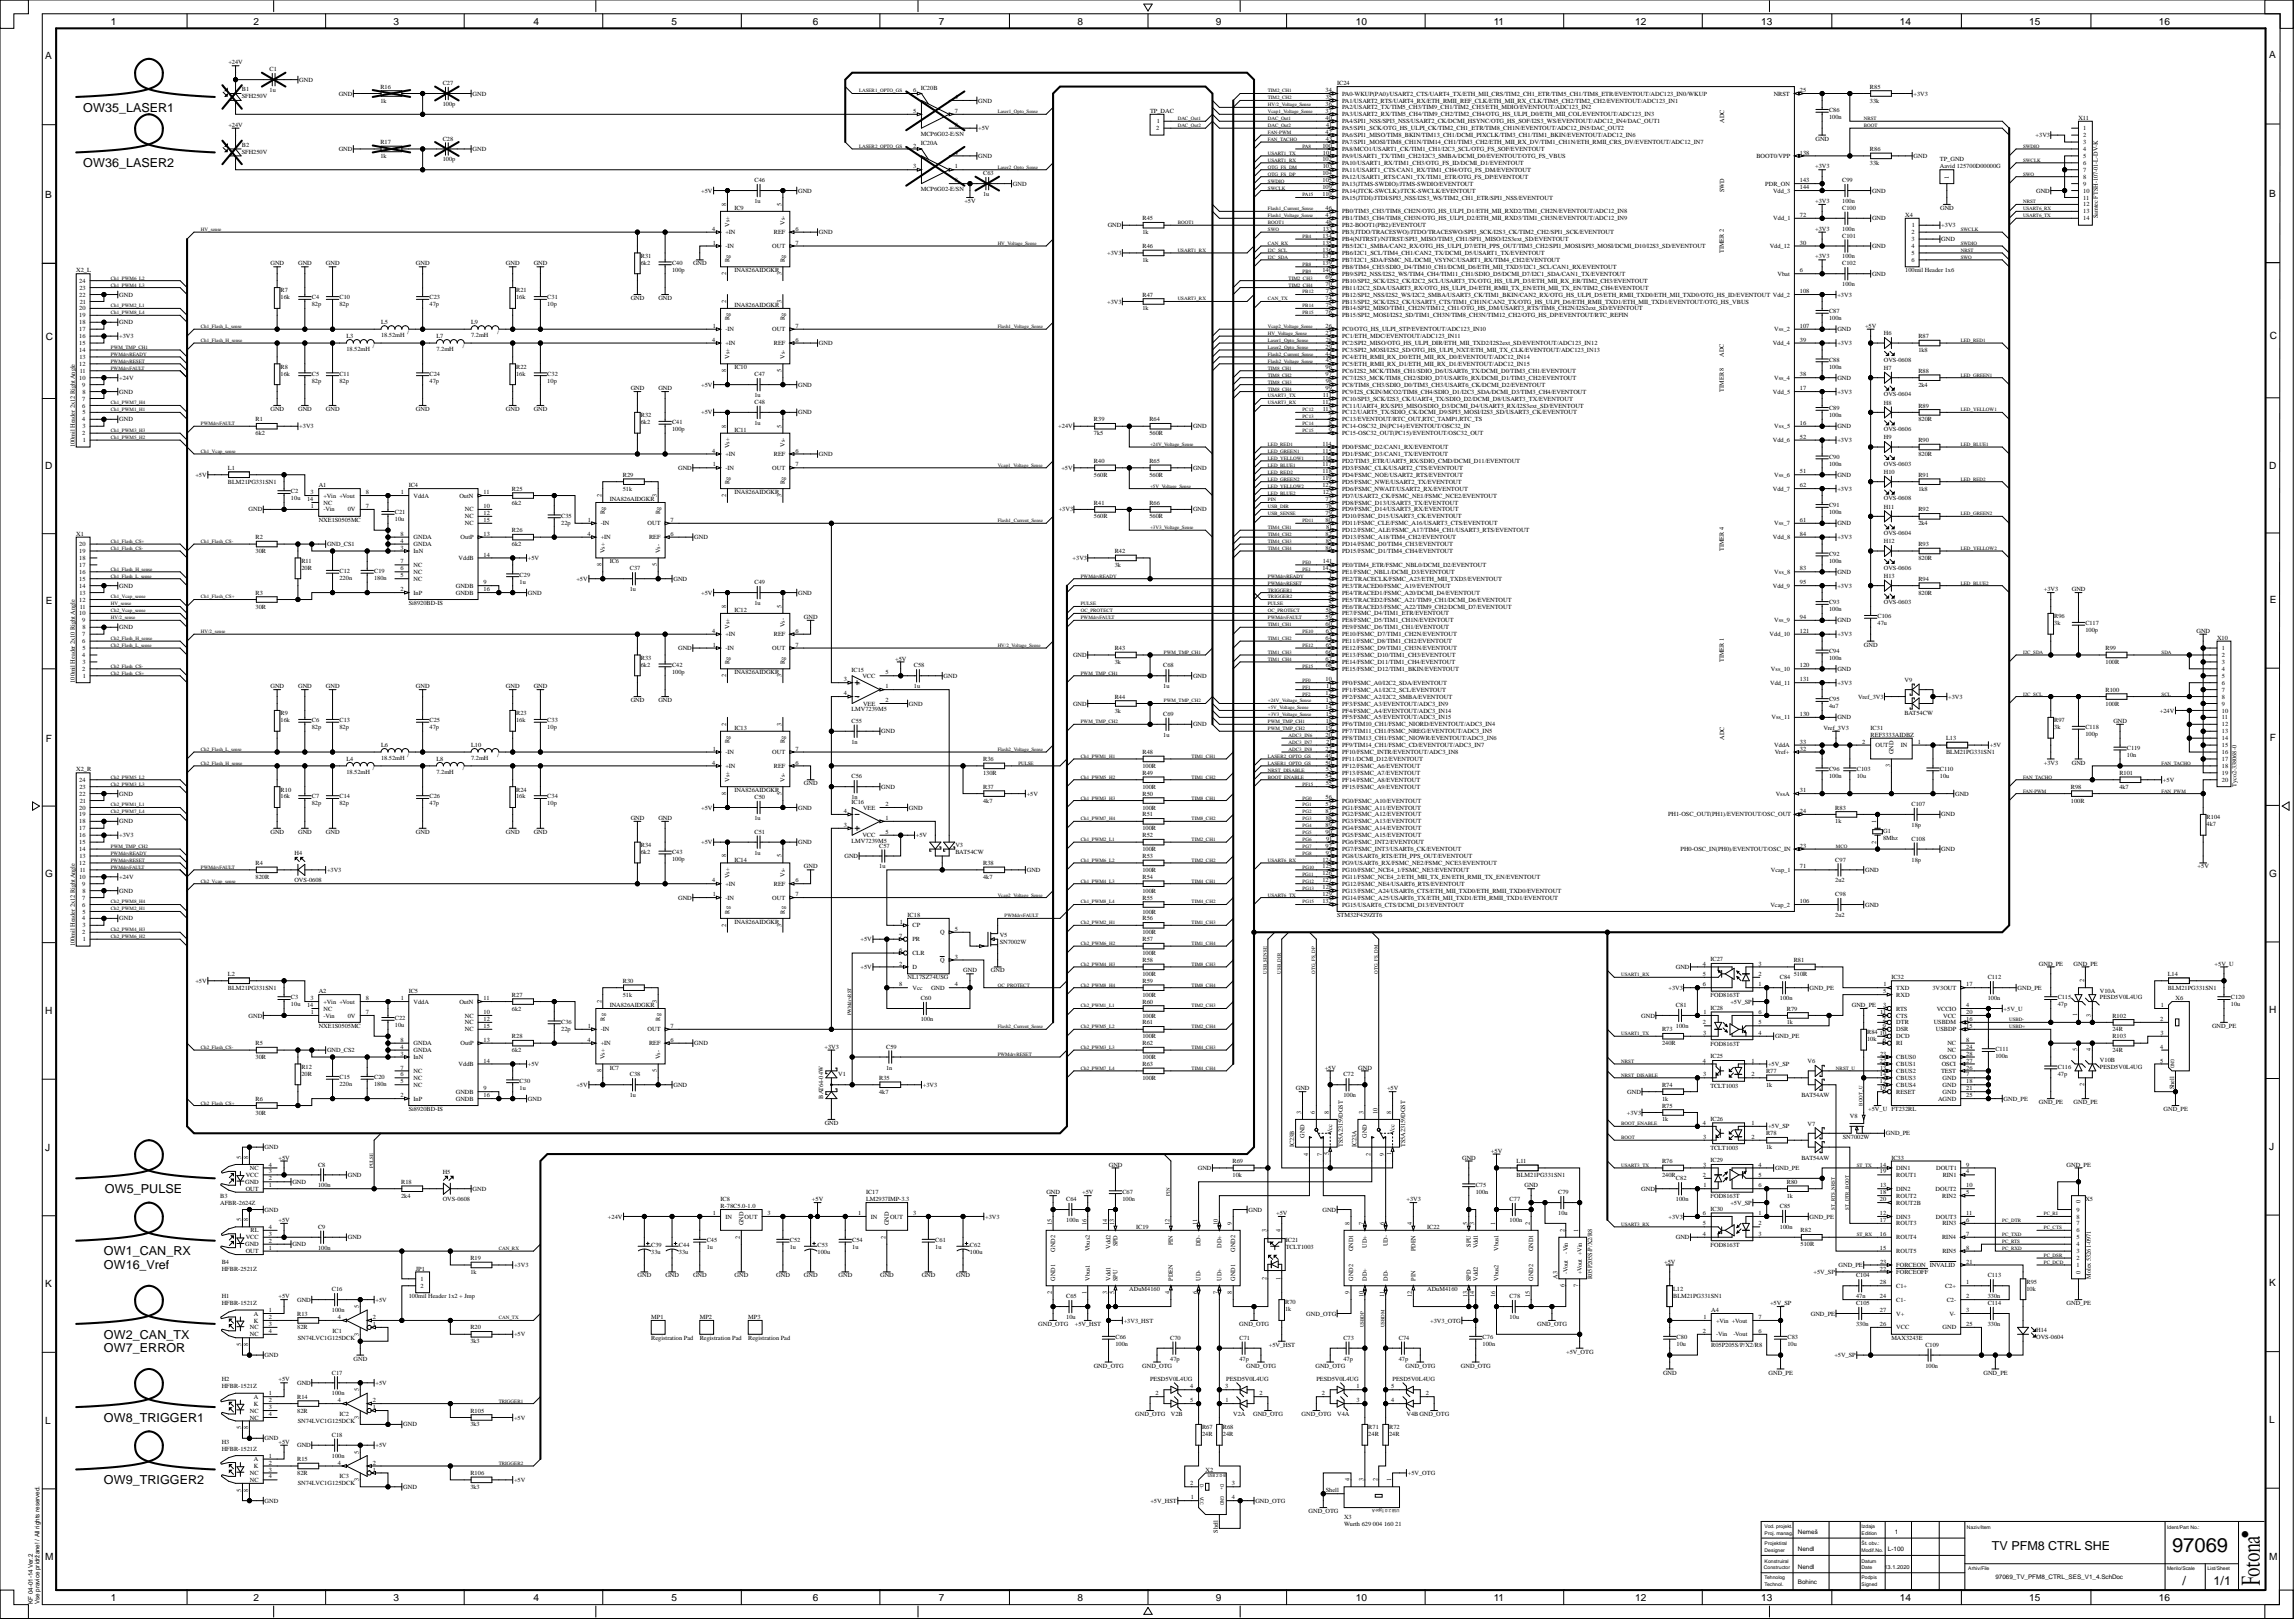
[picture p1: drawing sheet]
<svg xmlns="http://www.w3.org/2000/svg" width="840mm" height="593mm" viewBox="0 0 840 593" stroke-linecap="round" stroke-linejoin="round" font-family="sans-serif">
<defs><g id="words">
<text font-size="7.3" x="795.3" y="568.1">97069</text>
<text font-size="6.7" x="827.8" y="580.5" transform="rotate(-90 827.8 580.5)">FotonaO</text>
<g font-size="4.5">
<text x="30.4" y="40.9">OW35_LASER1</text>
<text x="30.4" y="61.2">OW36_LASER2</text>
<text x="38.4" y="436.7">OW5_PULSE</text>
<text x="38.1" y="459.6">OW1_CAN_RX</text>
<text x="38.1" y="464.6">OW16_Vref</text>
<text x="38.1" y="490">OW2_CAN_TX</text>
<text x="38.1" y="495.1">OW7_ERROR</text>
<text x="38.1" y="520.4">OW8_TRIGGER1</text>
<text x="38.1" y="543.3">OW9_TRIGGER2</text>
<text x="729.3" y="567.4">TV PFM8 CTRL SHE</text>
<text x="799.1" y="580.1">/</text>
<text x="810.5" y="580.1">1/1</text>
</g>
<g font-size="3.6">
<text x="40.6" y="9.1">1</text>
<text x="92.8" y="9.1">2</text>
<text x="144.1" y="9.1">3</text>
<text x="195.3" y="9.1">4</text>
<text x="245.8" y="9.1">5</text>
<text x="297.6" y="9.1">6</text>
<text x="343.7" y="9.1">7</text>
<text x="394.5" y="9.1">8</text>
<text x="445.2" y="9.1">9</text>
<text x="496.4" y="9.1">10</text>
<text x="546.9" y="9.1">11</text>
<text x="598.7" y="9.1">12</text>
<text x="644.9" y="9.1">13</text>
<text x="695.6" y="9.1">14</text>
<text x="743" y="9.1">15</text>
<text x="790.5" y="9.1">16</text>
<text x="16.5" y="21.5">A</text>
<text x="830.8" y="21.3">A</text>
<text x="16.5" y="72.5">B</text>
<text x="830.8" y="72.3">B</text>
<text x="16.7" y="124.3">C</text>
<text x="831.1" y="124.1">C</text>
<text x="16.5" y="171.8">D</text>
<text x="830.8" y="171.5">D</text>
<text x="16.7" y="221">E</text>
<text x="831.1" y="220.7">E</text>
<text x="16.7" y="271.5">F</text>
<text x="831.1" y="271.2">F</text>
<text x="16.5" y="321.2">G</text>
<text x="830.8" y="321">G</text>
<text x="16.5" y="371.2">H</text>
<text x="830.8" y="371">H</text>
<text x="16.5" y="421.2">J</text>
<text x="830.8" y="420.9">J</text>
<text x="16.5" y="471.2">K</text>
<text x="830.8" y="470.9">K</text>
<text x="16.5" y="521.2">L</text>
<text x="830.8" y="520.9">L</text>
<text x="16.5" y="571.2">M</text>
<text x="830.8" y="570.9">M</text>
<text x="40.6" y="586.1">1</text>
<text x="92.8" y="586.1">2</text>
<text x="144.1" y="586.1">3</text>
<text x="195.3" y="586.1">4</text>
<text x="245.8" y="586.1">5</text>
<text x="297.6" y="586.1">6</text>
<text x="343.7" y="586.1">7</text>
<text x="394.5" y="586.1">8</text>
<text x="445.2" y="586.1">9</text>
<text x="496.4" y="586.1">10</text>
<text x="546.9" y="586.1">11</text>
<text x="598.7" y="586.1">12</text>
<text x="644.9" y="586.1">13</text>
<text x="695.6" y="586.1">14</text>
<text x="743" y="586.1">15</text>
<text x="790.5" y="586.1">16</text>
</g>
<g font-size="2.3">
<text x="83.6" y="23.6">+24V</text>
<text x="98.7" y="26.1">C1</text>
<text x="109.6" y="29.9">GND</text>
<text x="88.5" y="33.5">B1</text>
<text x="98.7" y="33.7">1u</text>
<text x="124" y="35">GND</text>
<text x="139.3" y="32.5">R16</text>
<text x="162.1" y="31.2">C27</text>
<text x="173" y="35">GND</text>
<text x="334.3" y="33.7">6</text>
<text x="337.1" y="33">IC20B</text>
<text x="485.4" y="33.7">34</text>
<text x="489.6" y="31.2">IC24</text>
<text x="491.4" y="35">PA0-WKUP(PA0)/USART2_CTS/UART4_TX/ETH_MII_CRS/TIM2_CH1_ETR/TIM5_CH1/TIM8_ETR/EVENTOUT/ADC123_IN0/WKUP</text>
<text x="649.5" y="35">NRST</text>
<text x="659.1" y="33.7">25</text>
<text x="684.7" y="32.5">R85</text>
<text x="700.7" y="35">+3V3</text>
<text x="88.5" y="36">SFH250V</text>
<text x="139.3" y="37.5">1k</text>
<text x="162.1" y="38.8">100p</text>
<text x="334.3" y="41.3">5</text>
<text x="349.6" y="41.3">7</text>
<text x="349.6" y="36.3">4</text>
<text x="358.2" y="37.5">GND</text>
<text x="421.1" y="41.3">TP_DAC</text>
<text x="485.4" y="38.8">36</text>
<text x="485.4" y="41.3">37</text>
<text x="485.4" y="36.3">35</text>
<text x="491.4" y="37.5">PA1/USART2_RTS/UART4_RX/ETH_RMII_REF_CLK/ETH_MII_RX_CLK/TIM5_CH2/TIM2_CH2/EVENTOUT/ADC123_IN1</text>
<text x="491.4" y="40.1">PA2/USART2_TX/TIM5_CH3/TIM9_CH1/TIM2_CH3/ETH_MDIO/EVENTOUT/ADC123_IN2</text>
<text x="669.7" y="41.1">C86</text>
<text x="684.7" y="37.5">33k</text>
<text x="83.6" y="46.4">+24V</text>
<text x="349.6" y="46.4">8</text>
<text x="358.2" y="47.7">+5V</text>
<text x="423.3" y="47.7">2</text>
<text x="423.6" y="45.1">1</text>
<text x="485.4" y="43.9">40</text>
<text x="485.5" y="46.4">41</text>
<text x="491.4" y="42.6">PA3/USART2_RX/TIM5_CH4/TIM9_CH2/TIM2_CH4/OTG_HS_ULPI_D0/ETH_MII_COL/EVENTOUT/ADC123_IN3</text>
<text x="491.4" y="45.1">PA4/SPI1_NSS/SPI3_NSS/USART2_CK/DCMI_HSYNC/OTG_HS_SOF/I2S3_WS/EVENTOUT/ADC12_IN4/DAC_OUT1</text>
<text x="491.4" y="47.7">PA5/SPI1_SCK/OTG_HS_ULPI_CK/TIM2_CH1_ETR/TIM8_CH1N/EVENTOUT/ADC12_IN5/DAC_OUT2</text>
<text x="631.3" y="44.9" transform="rotate(-90 631.3 44.9)">ADC</text>
<text x="669.7" y="43.6">100n</text>
<text x="761" y="43.9">X11</text>
<text x="762.8" y="47.7">1</text>
<text x="88.5" y="53.8">B2</text>
<text x="139.3" y="52.8">R17</text>
<text x="162.1" y="51.5">C28</text>
<text x="337.1" y="53.3">IC20A</text>
<text x="337.1" y="49.7">MCP6G02-E/SN</text>
<text x="485.4" y="48.9">42</text>
<text x="485.5" y="51.5">43</text>
<text x="491.4" y="50.2">PA6/SPI1_MISO/TIM8_BKIN/TIM13_CH1/DCMI_PIXCLK/TIM3_CH1/TIM1_BKIN/EVENTOUT/ADC12_IN6</text>
<text x="491.4" y="52.8">PA7/SPI1_MOSI/TIM8_CH1N/TIM14_CH1/TIM3_CH2/ETH_MII_RX_DV/TIM1_CH1N/ETH_RMII_CRS_DV/EVENTOUT/ADC12_IN7</text>
<text x="664.7" y="51.5">GND</text>
<text x="745.3" y="50.2">+3V3</text>
<text x="762.8" y="50.2">2</text>
<text x="762.8" y="52.8">3</text>
<text x="88.5" y="56.3">SFH250V</text>
<text x="124" y="55.3">GND</text>
<text x="139.3" y="57.8">1k</text>
<text x="162.1" y="59.1">100p</text>
<text x="173" y="55.3">GND</text>
<text x="334.3" y="54">2</text>
<text x="349.6" y="56.6">4</text>
<text x="358.2" y="57.8">GND</text>
<text x="484.2" y="54">100</text>
<text x="484.2" y="59.1">102</text>
<text x="484.4" y="56.6">101</text>
<text x="491.4" y="55.3">PA8/MCO1/USART1_CK/TIM1_CH1/I2C3_SCL/OTG_FS_SOF/EVENTOUT</text>
<text x="491.4" y="57.8">PA9/USART1_TX/TIM1_CH2/I2C3_SMBA/DCMI_D0/EVENTOUT/OTG_FS_VBUS</text>
<text x="643.1" y="57.8">BOOT0/VPP</text>
<text x="659.1" y="56.6">138</text>
<text x="684.7" y="55.3">R86</text>
<text x="700.7" y="57.8">GND</text>
<text x="710.3" y="59.1">TP_GND</text>
<text x="762.8" y="55.3">4</text>
<text x="762.8" y="57.8">5</text>
<text x="334.4" y="61.6">3</text>
<text x="349.6" y="61.6">1</text>
<text x="360" y="64.2">C63</text>
<text x="484.2" y="64.2">104</text>
<text x="484.3" y="61.6">103</text>
<text x="491.4" y="60.4">PA10/USART1_RX/TIM1_CH3/OTG_FS_ID/DCMI_D1/EVENTOUT</text>
<text x="491.4" y="62.9">PA11/USART1_CTS/CAN1_RX/TIM1_CH4/OTG_FS_DM/EVENTOUT</text>
<text x="491.4" y="65.4">PA12/USART1_RTS/CAN1_TX/TIM1_ETR/OTG_FS_DP/EVENTOUT</text>
<text x="664.6" y="61.6">+3V3</text>
<text x="684.7" y="60.4">33k</text>
<text x="710.3" y="61.6">Aavid 125700D00000G</text>
<text x="713.6" y="65.4" transform="rotate(-90 713.6 65.4)">1</text>
<text x="762.8" y="60.4">6</text>
<text x="762.8" y="62.9">7</text>
<text x="762.8" y="65.4">8</text>
<text x="256.7" y="70.5">+5V</text>
<text x="276.3" y="66.7">C46</text>
<text x="292.2" y="70.5">GND</text>
<text x="337.1" y="70">MCP6G02-E/SN</text>
<text x="349.6" y="66.7">8</text>
<text x="360" y="71.8">1u</text>
<text x="370.9" y="68">GND</text>
<text x="484.2" y="69.2">109</text>
<text x="484.2" y="71.8">110</text>
<text x="484.3" y="66.7">105</text>
<text x="491.4" y="68">PA13(JTMS-SWDIO)/JTMS-SWDIO/EVENTOUT</text>
<text x="491.4" y="70.5">PA14(JTCK-SWCLK)/JTCK-SWCLK/EVENTOUT</text>
<text x="631.3" y="70.3" transform="rotate(-90 631.3 70.3)">SWD</text>
<text x="646.4" y="68">PDR_ON</text>
<text x="649.2" y="70.5">Vdd_3</text>
<text x="659.1" y="66.7">143</text>
<text x="659.1" y="69.2">144</text>
<text x="674.5" y="66.7">C99</text>
<text x="685.4" y="70.5">GND</text>
<text x="745.5" y="70.5">GND</text>
<text x="762.8" y="68">9</text>
<text x="762.8" y="70.5">10</text>
<text x="265.9" y="75.3" transform="rotate(-90 265.9 75.3)">8</text>
<text x="268.9" y="76.9">IC9</text>
<text x="276.3" y="74.3">1u</text>
<text x="286.1" y="75.3" transform="rotate(-90 286.1 75.3)">5</text>
<text x="353.1" y="74.3">+5V</text>
<text x="485.4" y="76.9">46</text>
<text x="491.4" y="73.1">PA15(JTDI)/JTDI/SPI3_NSS/I2S3_WS/TIM2_CH1_ETR/SPI1_NSS/EVENTOUT</text>
<text x="664.6" y="74.3">+3V3</text>
<text x="674.5" y="76.9">C100</text>
<text x="674.5" y="74.3">100n</text>
<text x="710.4" y="76.9">GND</text>
<text x="762.8" y="73.1">11</text>
<text x="762.8" y="75.6">12</text>
<text x="267.1" y="82.9" transform="rotate(-90 267.1 82.9)">Vs+</text>
<text x="287.4" y="82.4" transform="rotate(-90 287.4 82.4)">Vs-</text>
<text x="405.6" y="83.2">GND</text>
<text x="418.3" y="80.7">R45</text>
<text x="485.4" y="79.4">47</text>
<text x="485.4" y="81.9">48</text>
<text x="491.4" y="78.1">PB0/TIM3_CH3/TIM8_CH2N/OTG_HS_ULPI_D1/ETH_MII_RXD2/TIM1_CH2N/EVENTOUT/ADC12_IN8</text>
<text x="491.4" y="80.7">PB1/TIM3_CH4/TIM8_CH3N/OTG_HS_ULPI_D2/ETH_MII_RXD3/TIM1_CH3N/EVENTOUT/ADC12_IN9</text>
<text x="491.4" y="83.2">PB2-BOOT1(PB2)/EVENTOUT</text>
<text x="649.3" y="80.7">Vdd_1</text>
<text x="659.1" y="79.4">72</text>
<text x="685.4" y="80.7">GND</text>
<text x="697.6" y="79.4">X4</text>
<text x="700.1" y="83.2">1</text>
<text x="710.8" y="83.2">+3V3</text>
<text x="762.8" y="78.1">13</text>
<text x="762.8" y="80.7">14</text>
<text x="768.1" y="79.9" transform="rotate(-90 768.1 79.9)">Samtec FTSH-107-01-L-DV-K</text>
<text x="260.7" y="84.5">4</text>
<text x="261" y="89.5">1</text>
<text x="265.6" y="85.7">+IN</text>
<text x="283.3" y="85.7">REF</text>
<text x="291.2" y="84.5">6</text>
<text x="291.2" y="89.5">7</text>
<text x="299.8" y="85.7">GND</text>
<text x="418.3" y="85.7">1k</text>
<text x="484.2" y="87">134</text>
<text x="484.3" y="89.5">135</text>
<text x="484.3" y="84.5">133</text>
<text x="491.4" y="85.7">PB3(JTDO/TRACESWO)/JTDO/TRACESWO/SPI3_SCK/I2S3_CK/TIM2_CH2/SPI1_SCK/EVENTOUT</text>
<text x="491.4" y="88.3">PB4(NJTRST)/NJTRST/SPI3_MISO/TIM3_CH1/SPI1_MISO/I2S3ext_SD/EVENTOUT</text>
<text x="659.1" y="89.5">30</text>
<text x="664.6" y="84.5">+3V3</text>
<text x="674.5" y="84.5">100n</text>
<text x="674.5" y="87">C101</text>
<text x="699.9" y="85.7">2</text>
<text x="699.9" y="88.3">3</text>
<text x="710.8" y="88.3">GND</text>
<text x="234.7" y="94.4">R31</text>
<text x="265.6" y="90.8">-IN</text>
<text x="267.1" y="95.9" transform="rotate(-90 267.1 95.9)">Rg</text>
<text x="282.8" y="90.8">OUT</text>
<text x="287.4" y="95.9" transform="rotate(-90 287.4 95.9)">Rg</text>
<text x="405.4" y="93.4">+3V3</text>
<text x="418.3" y="90.8">R46</text>
<text x="418.3" y="95.9">1k</text>
<text x="484.2" y="92.1">136</text>
<text x="484.2" y="94.6">137</text>
<text x="491.4" y="90.8">PB5/I2C1_SMBA/CAN2_RX/OTG_HS_ULPI_D7/ETH_PPS_OUT/TIM3_CH2/SPI1_MOSI/SPI3_MOSI/DCMI_D10/I2S3_SD/EVENTOUT</text>
<text x="491.4" y="93.4">PB6/I2C1_SCL/TIM4_CH1/CAN2_TX/DCMI_D5/USART1_TX/EVENTOUT</text>
<text x="491.4" y="95.9">PB7/I2C1_SDA/FSMC_NL/DCMI_VSYNC/USART1_RX/TIM4_CH2/EVENTOUT</text>
<text x="631.2" y="92.6" transform="rotate(-90 631.2 92.6)">TIMER 2</text>
<text x="648" y="90.8">Vdd_12</text>
<text x="664.6" y="94.6">+3V3</text>
<text x="674.5" y="94.6">100n</text>
<text x="685.4" y="90.8">GND</text>
<text x="699.9" y="90.8">4</text>
<text x="699.9" y="95.9">6</text>
<text x="699.9" y="93.4">5</text>
<text x="27.9" y="99.7">X2_L</text>
<text x="99" y="97.2">GND</text>
<text x="109.2" y="97.2">GND</text>
<text x="119.3" y="97.2">GND</text>
<text x="152.3" y="97.2">GND</text>
<text x="185.3" y="97.2">GND</text>
<text x="195.4" y="97.2">GND</text>
<text x="234.7" y="96.9">6k2</text>
<text x="246.1" y="96.9">C40</text>
<text x="246.1" y="99.4">100p</text>
<text x="253.8" y="97.2">GND</text>
<text x="265.9" y="100.8" transform="rotate(-90 265.9 100.8)">2</text>
<text x="268.9" y="99.7">INA826AIDGKR</text>
<text x="286.1" y="100.7" transform="rotate(-90 286.1 100.7)">3</text>
<text x="484.2" y="97.2">139</text>
<text x="484.2" y="99.7">140</text>
<text x="491.4" y="98.4">PB8/TIM4_CH3/SDIO_D4/TIM10_CH1/DCMI_D6/ETH_MII_TXD3/I2C1_SCL/CAN1_RX/EVENTOUT</text>
<text x="491.4" y="101">PB9/SPI2_NSS/I2S2_WS/TIM4_CH4/TIM11_CH1/SDIO_D5/DCMI_D7/I2C1_SDA/CAN1_TX/EVENTOUT</text>
<text x="650.8" y="101">Vbat</text>
<text x="659.1" y="99.7">6</text>
<text x="674.5" y="97.2">C102</text>
<text x="685.4" y="101">GND</text>
<text x="697.6" y="99.7">100mil Header 1x6</text>
<text x="29" y="103.5">24</text>
<text x="29.1" y="106">23</text>
<text x="102.7" y="107.1">R7</text>
<text x="189" y="107.1">R21</text>
<text x="485.4" y="102.2">69</text>
<text x="485.4" y="104.8">70</text>
<text x="485.5" y="107.3">73</text>
<text x="491.4" y="103.5">PB10/SPI2_SCK/I2S2_CK/I2C2_SCL/USART3_TX/OTG_HS_ULPI_D3/ETH_MII_RX_ER/TIM2_CH3/EVENTOUT</text>
<text x="491.4" y="106">PB11/I2C2_SDA/USART3_RX/OTG_HS_ULPI_D4/ETH_RMII_TX_EN/ETH_MII_TX_EN/TIM2_CH4/EVENTOUT</text>
<text x="659.1" y="107.3">108</text>
<text x="674.5" y="104.8">100n</text>
<text x="29" y="113.7">20</text>
<text x="29" y="108.6">22</text>
<text x="29.2" y="111.1">21</text>
<text x="43.6" y="108.6">GND</text>
<text x="102.7" y="109.6">16k</text>
<text x="114.2" y="109.6">C4</text>
<text x="114.2" y="112.1">82p</text>
<text x="124.3" y="109.6">C10</text>
<text x="124.3" y="112.1">82p</text>
<text x="157.3" y="109.6">C23</text>
<text x="157.3" y="112.1">47p</text>
<text x="189" y="109.6">16k</text>
<text x="200.4" y="109.6">C31</text>
<text x="200.4" y="112.1">10p</text>
<text x="230.9" y="109.8">GND</text>
<text x="241.1" y="109.8">GND</text>
<text x="265.9" y="110.9" transform="rotate(-90 265.9 110.9)">2</text>
<text x="268.9" y="112.4">INA826AIDGKR</text>
<text x="286.1" y="110.9" transform="rotate(-90 286.1 110.9)">3</text>
<text x="405.4" y="111.1">+3V3</text>
<text x="418.3" y="108.6">R47</text>
<text x="418.3" y="113.7">1k</text>
<text x="485.4" y="109.8">74</text>
<text x="485.4" y="112.4">75</text>
<text x="491.4" y="108.6">PB12/SPI2_NSS/I2S2_WS/I2C2_SMBA/USART3_CK/TIM1_BKIN/CAN2_RX/OTG_HS_ULPI_D5/ETH_RMII_TXD0/ETH_MII_TXD0/OTG_HS_ID/EVENTOUT Vdd_2</text>
<text x="491.4" y="111.1">PB13/SPI2_SCK/I2S2_CK/USART3_CTS/TIM1_CH1N/CAN2_TX/OTG_HS_ULPI_D6/ETH_RMII_TXD1/ETH_MII_TXD1/EVENTOUT/OTG_HS_VBUS</text>
<text x="491.4" y="113.7">PB14/SPI2_MISO/TIM1_CH2N/TIM12_CH1/OTG_HS_DM/USART3_RTS/TIM8_CH2N/I2S2ext_SD/EVENTOUT</text>
<text x="672.8" y="108.6">+3V3</text>
<text x="29" y="116.2">19</text>
<text x="29" y="118.7">18</text>
<text x="43.6" y="118.7">GND</text>
<text x="139.5" y="118.7">L5</text>
<text x="172.5" y="118.7">L9</text>
<text x="261" y="120">1</text>
<text x="267.1" y="117.3" transform="rotate(-90 267.1 117.3)">Rg</text>
<text x="287.4" y="117.3" transform="rotate(-90 287.4 117.3)">Rg</text>
<text x="291.2" y="120">7</text>
<text x="485.4" y="114.9">76</text>
<text x="485.4" y="120">26</text>
<text x="491.4" y="116.2">PB15/SPI2_MOSI/I2S2_SD/TIM1_CH3N/TIM8_CH3N/TIM12_CH2/OTG_HS_DP/EVENTOUT/RTC_REFIN</text>
<text x="659.1" y="120">107</text>
<text x="669.7" y="114.7">C87</text>
<text x="669.7" y="117.2">100n</text>
<text x="682.9" y="120">+5V</text>
<text x="29" y="123.8">16</text>
<text x="29" y="121.3">17</text>
<text x="43.6" y="123.8">+3V3</text>
<text x="126.8" y="123.8">L3</text>
<text x="139.5" y="123.3">18.52mH</text>
<text x="159.8" y="123.8">L7</text>
<text x="172.5" y="123.3">7.2mH</text>
<text x="260.7" y="125.1">4</text>
<text x="265.6" y="121.3">-IN</text>
<text x="282.8" y="121.3">OUT</text>
<text x="291.2" y="125.1">6</text>
<text x="485.4" y="122.5">27</text>
<text x="485.4" y="125.1">28</text>
<text x="491.4" y="121.3">PC0/OTG_HS_ULPI_STP/EVENTOUT/ADC123_IN10</text>
<text x="491.4" y="123.8">PC1/ETH_MDC/EVENTOUT/ADC123_IN11</text>
<text x="649.6" y="121.3">Vss_2</text>
<text x="659.1" y="125.1">39</text>
<text x="672.8" y="121.3">GND</text>
<text x="689.8" y="122.8">H6</text>
<text x="702.4" y="123.8">R87</text>
<text x="29" y="128.9">14</text>
<text x="29" y="126.3">15</text>
<text x="29.1" y="131.4">13</text>
<text x="126.8" y="128.4">18.52mH</text>
<text x="159.8" y="128.4">7.2mH</text>
<text x="265.6" y="126.3">+IN</text>
<text x="267.1" y="131.4" transform="rotate(-90 267.1 131.4)">Vs+</text>
<text x="283.3" y="126.3">REF</text>
<text x="287.4" y="131.4" transform="rotate(-90 287.4 131.4)">Vs-</text>
<text x="299.8" y="126.3">GND</text>
<text x="485.4" y="127.6">29</text>
<text x="485.4" y="130.1">44</text>
<text x="491.4" y="126.3">PC2/SPI2_MISO/OTG_HS_ULPI_DIR/ETH_MII_TXD2/I2S2ext_SD/EVENTOUT/ADC123_IN12</text>
<text x="491.4" y="128.9">PC3/SPI2_MOSI/I2S2_SD/OTG_HS_ULPI_NXT/ETH_MII_TX_CLK/EVENTOUT/ADC123_IN13</text>
<text x="491.4" y="131.4">PC4/ETH_RMII_RX_D0/ETH_MII_RX_D0/EVENTOUT/ADC12_IN14</text>
<text x="631.2" y="130.7" transform="rotate(-90 631.2 130.7)">ADC</text>
<text x="649.1" y="126.3">Vdd_4</text>
<text x="672.8" y="126.3">+3V3</text>
<text x="702.4" y="128.9">1k8</text>
<text x="29" y="134">12</text>
<text x="29.2" y="136.5">11</text>
<text x="102.7" y="135">R8</text>
<text x="102.7" y="137.5">16k</text>
<text x="114.2" y="137.5">C5</text>
<text x="124.3" y="137.5">C11</text>
<text x="157.3" y="137.5">C24</text>
<text x="189" y="135">R22</text>
<text x="189" y="137.5">16k</text>
<text x="200.4" y="137.5">C32</text>
<text x="265.9" y="136.2" transform="rotate(-90 265.9 136.2)">8</text>
<text x="268.9" y="135.2">IC10</text>
<text x="276.3" y="137.8">C47</text>
<text x="286.1" y="136.2" transform="rotate(-90 286.1 136.2)">5</text>
<text x="485.4" y="135.2">96</text>
<text x="485.4" y="137.8">97</text>
<text x="485.4" y="132.7">45</text>
<text x="491.4" y="134">PC5/ETH_RMII_RX_D1/ETH_MII_RX_D1/EVENTOUT/ADC12_IN15</text>
<text x="491.4" y="136.5">PC6/I2S2_MCK/TIM8_CH1/SDIO_D6/USART6_TX/DCMI_D0/TIM3_CH1/EVENTOUT</text>
<text x="659.1" y="137.8">38</text>
<text x="669.7" y="132.4">C88</text>
<text x="669.7" y="135">100n</text>
<text x="689.8" y="135.5">H7</text>
<text x="689.8" y="132.4">OVS-0608</text>
<text x="702.4" y="136.5">R88</text>
<text x="29" y="139">10</text>
<text x="30.1" y="141.6">9</text>
<text x="43.6" y="139">+24V</text>
<text x="114.2" y="140">82p</text>
<text x="124.3" y="140">82p</text>
<text x="157.3" y="140">47p</text>
<text x="200.4" y="140">10p</text>
<text x="230.9" y="142.8">GND</text>
<text x="241.1" y="142.8">GND</text>
<text x="256.7" y="141.6">+5V</text>
<text x="292.2" y="141.6">GND</text>
<text x="485.4" y="142.8">99</text>
<text x="485.4" y="140.3">98</text>
<text x="491.4" y="139">PC7/I2S3_MCK/TIM8_CH2/SDIO_D7/USART6_RX/DCMI_D1/TIM3_CH2/EVENTOUT</text>
<text x="491.4" y="141.6">PC8/TIM8_CH3/SDIO_D0/TIM3_CH3/USART6_CK/DCMI_D2/EVENTOUT</text>
<text x="631.2" y="143.3" transform="rotate(-90 631.2 143.3)">TIMER 8</text>
<text x="649.6" y="139">Vss_4</text>
<text x="659.1" y="142.8">17</text>
<text x="672.8" y="139">GND</text>
<text x="702.4" y="141.6">2k4</text>
<text x="30.1" y="149.2">6</text>
<text x="30.1" y="146.6">7</text>
<text x="30.2" y="144.1">8</text>
<text x="43.6" y="144.1">GND</text>
<text x="276.3" y="147.9">C48</text>
<text x="276.3" y="145.4">1u</text>
<text x="484.2" y="147.9">112</text>
<text x="484.4" y="145.4">111</text>
<text x="491.4" y="144.1">PC9/I2S_CKIN/MCO2/TIM8_CH4/SDIO_D1/I2C3_SDA/DCMI_D3/TIM3_CH4/EVENTOUT</text>
<text x="491.4" y="146.6">PC10/SPI3_SCK/I2S3_CK/UART4_TX/SDIO_D2/DCMI_D8/USART3_TX/EVENTOUT</text>
<text x="491.4" y="149.2">PC11/UART4_RX/SPI3_MISO/SDIO_D3/DCMI_D4/USART3_RX/I2S3ext_SD/EVENTOUT</text>
<text x="649.2" y="144.1">Vdd_5</text>
<text x="672.8" y="144.1">+3V3</text>
<text x="689.8" y="145.1">OVS-0604</text>
<text x="689.8" y="148.2">H8</text>
<text x="702.4" y="149.2">R89</text>
<text x="30.1" y="154.3">4</text>
<text x="30.2" y="151.7">5</text>
<text x="43.6" y="154.3">GND</text>
<text x="93.6" y="154.3">R1</text>
<text x="99" y="150.4">GND</text>
<text x="109.2" y="150.4">GND</text>
<text x="119.3" y="150.4">GND</text>
<text x="152.3" y="150.4">GND</text>
<text x="185.3" y="150.4">GND</text>
<text x="195.4" y="150.4">GND</text>
<text x="234.7" y="152.7">R32</text>
<text x="234.7" y="155.3">6k2</text>
<text x="246.1" y="155.3">C41</text>
<text x="256.7" y="151.7">+5V</text>
<text x="276.3" y="155.5">1u</text>
<text x="292.2" y="151.7">GND</text>
<text x="400.6" y="154.3">R39</text>
<text x="420.9" y="154.3">R64</text>
<text x="484.3" y="150.4">113</text>
<text x="486.5" y="153">7</text>
<text x="486.6" y="155.5">8</text>
<text x="491.4" y="154.3">PC13/EVENTOUT/RTC_OUT,RTC_TAMP1,RTC_TS</text>
<text x="491.4" y="151.7">PC12/UART5_TX/SDIO_CK/DCMI_D9/SPI3_MOSI/I2S3_SD/USART3_CK/EVENTOUT</text>
<text x="659.1" y="155.5">16</text>
<text x="669.7" y="150.2">C89</text>
<text x="669.7" y="152.7">100n</text>
<text x="702.4" y="154.3">820R</text>
<text x="30.1" y="159.3">2</text>
<text x="30.2" y="156.8">3</text>
<text x="30.4" y="161.9">1</text>
<text x="93.6" y="159.3">6k2</text>
<text x="109.6" y="156.8">+3V3</text>
<text x="246.1" y="157.8">100p</text>
<text x="265.9" y="156.5" transform="rotate(-90 265.9 156.5)">8</text>
<text x="268.9" y="158.1">IC11</text>
<text x="286.1" y="156.5" transform="rotate(-90 286.1 156.5)">5</text>
<text x="387.5" y="156.8">+24V</text>
<text x="400.6" y="159.3">7k5</text>
<text x="420.9" y="159.3">560R</text>
<text x="436.8" y="156.8">GND</text>
<text x="486.5" y="158.1">9</text>
<text x="491.4" y="156.8">PC14-OSC32_IN(PC14)/EVENTOUT/OSC32_IN</text>
<text x="491.4" y="159.3">PC15-OSC32_OUT(PC15)/EVENTOUT/OSC32_OUT</text>
<text x="649.1" y="161.9">Vdd_6</text>
<text x="649.7" y="156.8">Vss_5</text>
<text x="659.1" y="160.6">52</text>
<text x="672.8" y="161.9">+3V3</text>
<text x="672.8" y="156.8">GND</text>
<text x="689.8" y="160.8">H9</text>
<text x="689.8" y="157.8">OVS-0606</text>
<text x="702.4" y="161.9">R90</text>
<text x="27.4" y="163.6" transform="rotate(-90 27.4 163.6)">100mil Header 2x12 Right Angle</text>
<text x="260.7" y="165.7">4</text>
<text x="265.6" y="166.9">+IN</text>
<text x="267.1" y="164.1" transform="rotate(-90 267.1 164.1)">Vs+</text>
<text x="283.3" y="166.9">REF</text>
<text x="287.4" y="163.6" transform="rotate(-90 287.4 163.6)">Vs-</text>
<text x="291.2" y="165.7">6</text>
<text x="299.8" y="166.9">GND</text>
<text x="484.2" y="163.1">114</text>
<text x="484.3" y="165.7">115</text>
<text x="491.4" y="164.4">PD0/FSMC_D2/CAN1_RX/EVENTOUT</text>
<text x="491.4" y="166.9">PD1/FSMC_D3/CAN1_TX/EVENTOUT</text>
<text x="669.7" y="168">C90</text>
<text x="702.4" y="166.9">820R</text>
<text x="83.5" y="172">L1</text>
<text x="248.3" y="172">GND</text>
<text x="261" y="170.7">1</text>
<text x="265.6" y="172">-IN</text>
<text x="282.8" y="172">OUT</text>
<text x="291.2" y="170.7">7</text>
<text x="388.6" y="172">+5V</text>
<text x="400.6" y="169.5">R40</text>
<text x="420.9" y="169.5">R65</text>
<text x="436.8" y="172">GND</text>
<text x="484.2" y="168.2">116</text>
<text x="484.2" y="170.7">117</text>
<text x="484.3" y="173.3">118</text>
<text x="491.4" y="169.5">PD2/TIM3_ETR/UART5_RX/SDIO_CMD/DCMI_D11/EVENTOUT</text>
<text x="491.4" y="172">PD3/FSMC_CLK/USART2_CTS/EVENTOUT</text>
<text x="659.1" y="173.3">51</text>
<text x="669.7" y="170.5">100n</text>
<text x="689.8" y="170.5">OVS-0603</text>
<text x="689.8" y="173.5">H10</text>
<text x="71.5" y="174.6">+5V</text>
<text x="83.5" y="177.1">BLM21PG331SN1</text>
<text x="116.7" y="178.4">A1</text>
<text x="149.7" y="178.4">IC4</text>
<text x="187.5" y="179.6">R25</text>
<text x="228.1" y="174.6">R29</text>
<text x="228.1" y="179.6">51k</text>
<text x="267.1" y="177.1" transform="rotate(-90 267.1 177.1)">Rg</text>
<text x="287.4" y="177.1" transform="rotate(-90 287.4 177.1)">Rg</text>
<text x="400.6" y="174.6">560R</text>
<text x="420.9" y="174.6">560R</text>
<text x="484.2" y="175.8">119</text>
<text x="484.2" y="178.4">122</text>
<text x="491.4" y="174.6">PD4/FSMC_NOE/USART2_RTS/EVENTOUT</text>
<text x="491.4" y="177.1">PD5/FSMC_NWE/USART2_TX/EVENTOUT</text>
<text x="491.4" y="179.6">PD6/FSMC_NWAIT/USART2_RX/EVENTOUT</text>
<text x="649.1" y="179.6">Vdd_7</text>
<text x="649.6" y="174.6">Vss_6</text>
<text x="659.1" y="178.4">62</text>
<text x="672.8" y="174.6">GND</text>
<text x="672.8" y="179.6">+3V3</text>
<text x="702.4" y="174.6">R91</text>
<text x="702.4" y="179.6">1k8</text>
<text x="106.5" y="180.6">C2</text>
<text x="106.5" y="183.2">10u</text>
<text x="112.5" y="183.4">14</text>
<text x="113.7" y="180.9">3</text>
<text x="113.8" y="186">1</text>
<text x="118.5" y="182.2">+Vin +Vout</text>
<text x="118.5" y="184.7">NC</text>
<text x="133.9" y="180.9">8</text>
<text x="133.9" y="186">7</text>
<text x="146.8" y="180.9">1</text>
<text x="151.4" y="182.2">VddA</text>
<text x="168.2" y="182.2">OutN</text>
<text x="177.1" y="180.9">11</text>
<text x="177.1" y="186">10</text>
<text x="187.5" y="184.7">6k2</text>
<text x="220.2" y="181.9" transform="rotate(-90 220.2 181.9)">2</text>
<text x="223.2" y="183.4">INA826AIDGKR</text>
<text x="240.5" y="181.9" transform="rotate(-90 240.5 181.9)">3</text>
<text x="265.9" y="182" transform="rotate(-90 265.9 182)">2</text>
<text x="268.9" y="180.9">INA826AIDGKR</text>
<text x="286.1" y="181.9" transform="rotate(-90 286.1 181.9)">3</text>
<text x="400.6" y="184.7">R41</text>
<text x="420.9" y="184.7">R66</text>
<text x="484.3" y="180.9">123</text>
<text x="485.4" y="183.4">77</text>
<text x="485.4" y="186">78</text>
<text x="491.4" y="184.7">PD8/FSMC_D13/USART3_TX/EVENTOUT</text>
<text x="491.4" y="182.2">PD7/USART2_CK/FSMC_NE1/FSMC_NCE2/EVENTOUT</text>
<text x="669.7" y="185.7">C91</text>
<text x="689.8" y="183.2">OVS-0608</text>
<text x="91" y="187.2">GND</text>
<text x="116.7" y="191">NXE1S0505MC</text>
<text x="118.5" y="187.2">-Vin</text>
<text x="127.3" y="187.2">0V</text>
<text x="144.6" y="188.3">C21</text>
<text x="144.6" y="190.8">10u</text>
<text x="170.2" y="189.8">NC</text>
<text x="170.2" y="187.2">NC</text>
<text x="177.1" y="188.5">12</text>
<text x="177.1" y="191">15</text>
<text x="205.5" y="189.5">C35</text>
<text x="215.3" y="191">1</text>
<text x="221.5" y="188.3" transform="rotate(-90 221.5 188.3)">Rg</text>
<text x="241.8" y="188.3" transform="rotate(-90 241.8 188.3)">Rg</text>
<text x="245.6" y="191">7</text>
<text x="387.7" y="187.2">+3V3</text>
<text x="400.6" y="189.8">560R</text>
<text x="420.9" y="189.8">560R</text>
<text x="436.8" y="187.2">GND</text>
<text x="485.4" y="188.5">79</text>
<text x="485.4" y="191">80</text>
<text x="491.4" y="187.2">PD9/FSMC_D14/USART3_RX/EVENTOUT</text>
<text x="491.4" y="189.8">PD10/FSMC_D15/USART3_CK/EVENTOUT</text>
<text x="659.1" y="191">61</text>
<text x="669.7" y="188.3">100n</text>
<text x="689.8" y="186.2">H11</text>
<text x="702.4" y="187.2">R92</text>
<text x="27.9" y="196.1">X1</text>
<text x="93.6" y="197.4">R2</text>
<text x="146.6" y="196.1">8</text>
<text x="151.4" y="197.4">GNDA</text>
<text x="168.7" y="197.4">OutP</text>
<text x="170.2" y="192.3">NC</text>
<text x="177.1" y="196.1">13</text>
<text x="187.5" y="194.9">R26</text>
<text x="205.5" y="192.1">22p</text>
<text x="215.1" y="196.1">4</text>
<text x="219.9" y="197.4">+IN</text>
<text x="219.9" y="192.3">-IN</text>
<text x="237.1" y="192.3">OUT</text>
<text x="237.7" y="197.4">REF</text>
<text x="245.6" y="196.1">6</text>
<text x="254.2" y="197.4">GND</text>
<text x="485.4" y="196.1">82</text>
<text x="485.5" y="193.6">81</text>
<text x="491.4" y="192.3">PD11/FSMC_CLE/FSMC_A16/USART3_CTS/EVENTOUT</text>
<text x="491.4" y="194.9">PD12/FSMC_ALE/FSMC_A17/TIM4_CH1/USART3_RTS/EVENTOUT</text>
<text x="491.4" y="197.4">PD13/FSMC_A18/TIM4_CH2/EVENTOUT</text>
<text x="649.2" y="197.4">Vdd_8</text>
<text x="649.6" y="192.3">Vss_7</text>
<text x="659.1" y="196.1">84</text>
<text x="672.8" y="192.3">GND</text>
<text x="672.8" y="197.4">+3V3</text>
<text x="689.8" y="195.9">OVS-0604</text>
<text x="702.4" y="192.3">2k4</text>
<text x="29" y="202.5">19</text>
<text x="29" y="199.9">20</text>
<text x="93.6" y="202.5">30R</text>
<text x="119.7" y="199.9">GND_CS1</text>
<text x="146.6" y="198.7">4</text>
<text x="146.7" y="201.2">3</text>
<text x="151.4" y="202.5">InN</text>
<text x="151.4" y="199.9">GNDA</text>
<text x="177.1" y="203.7">14</text>
<text x="187.5" y="199.9">6k2</text>
<text x="221.5" y="202.5" transform="rotate(-90 221.5 202.5)">Vs+</text>
<text x="241.8" y="202.5" transform="rotate(-90 241.8 202.5)">Vs-</text>
<text x="408.2" y="202.5">R42</text>
<text x="485.4" y="201.2">86</text>
<text x="485.4" y="198.7">85</text>
<text x="491.4" y="199.9">PD14/FSMC_D0/TIM4_CH3/EVENTOUT</text>
<text x="491.4" y="202.5">PD15/FSMC_D1/TIM4_CH4/EVENTOUT</text>
<text x="631.2" y="201.7" transform="rotate(-90 631.2 201.7)">TIMER 4</text>
<text x="669.7" y="203.5">C92</text>
<text x="689.8" y="198.9">H12</text>
<text x="702.4" y="199.9">R93</text>
<text x="29" y="207.5">17</text>
<text x="29" y="205">18</text>
<text x="110.4" y="206">R11</text>
<text x="110.4" y="208.6">20R</text>
<text x="124.3" y="209.8">C12</text>
<text x="137" y="209.8">C19</text>
<text x="146.6" y="208.8">6</text>
<text x="146.6" y="206.3">7</text>
<text x="151.4" y="207.5">NC</text>
<text x="167.9" y="205">VddB</text>
<text x="193.3" y="205">+5V</text>
<text x="220.2" y="207.3" transform="rotate(-90 220.2 207.3)">8</text>
<text x="223.2" y="206.3">IC6</text>
<text x="230.6" y="208.8">C37</text>
<text x="240.5" y="207.3" transform="rotate(-90 240.5 207.3)">5</text>
<text x="392.7" y="205">+3V3</text>
<text x="408.2" y="207.5">3k</text>
<text x="484.2" y="208.8">142</text>
<text x="484.4" y="206.3">141</text>
<text x="491.4" y="207.5">PE0/TIM4_ETR/FSMC_NBL0/DCMI_D2/EVENTOUT</text>
<text x="659.1" y="208.8">83</text>
<text x="669.7" y="206">100n</text>
<text x="689.8" y="208.6">OVS-0606</text>
<text x="702.4" y="205">820R</text>
<text x="29" y="215.2">14</text>
<text x="29" y="210.1">16</text>
<text x="29" y="212.6">15</text>
<text x="43.6" y="215.2">GND</text>
<text x="124.3" y="212.4">220n</text>
<text x="137" y="212.4">180n</text>
<text x="146.6" y="211.3">5</text>
<text x="151.4" y="212.6">NC</text>
<text x="151.4" y="210.1">NC</text>
<text x="166.9" y="215.2">GNDB</text>
<text x="177.1" y="213.9">9</text>
<text x="190.3" y="211.1">C29</text>
<text x="190.3" y="213.6">1u</text>
<text x="211.1" y="212.6">+5V</text>
<text x="246.6" y="212.6">GND</text>
<text x="276.3" y="213.9">C49</text>
<text x="486.5" y="213.9">2</text>
<text x="486.7" y="211.3">1</text>
<text x="491.4" y="212.6">PE2/TRACECLK/FSMC_A23/ETH_MII_TXD3/EVENTOUT</text>
<text x="491.4" y="215.2">PE3/TRACED0/FSMC_A19/EVENTOUT</text>
<text x="491.4" y="210.1">PE1/FSMC_NBL1/DCMI_D3/EVENTOUT</text>
<text x="649.1" y="215.2">Vdd_9</text>
<text x="649.7" y="210.1">Vss_8</text>
<text x="659.1" y="213.9">95</text>
<text x="672.8" y="215.2">+3V3</text>
<text x="672.8" y="210.1">GND</text>
<text x="689.8" y="211.6">H13</text>
<text x="702.4" y="212.6">R94</text>
<text x="29" y="220.2">12</text>
<text x="29.1" y="217.7">13</text>
<text x="93.6" y="217.7">R3</text>
<text x="146.6" y="216.4">2</text>
<text x="149.7" y="221.5">Si8920BD-IS</text>
<text x="151.4" y="217.7">InP</text>
<text x="166.9" y="217.7">GNDB</text>
<text x="177.1" y="216.4">16</text>
<text x="193.3" y="217.7">GND</text>
<text x="230.6" y="216.4">1u</text>
<text x="256.7" y="217.7">+5V</text>
<text x="276.3" y="221.5">1u</text>
<text x="292.2" y="217.7">GND</text>
<text x="486.5" y="219">4</text>
<text x="486.6" y="221.5">5</text>
<text x="486.6" y="216.4">3</text>
<text x="491.4" y="217.7">PE4/TRACED1/FSMC_A20/DCMI_D4/EVENTOUT</text>
<text x="491.4" y="220.2">PE5/TRACED2/FSMC_A21/TIM9_CH1/DCMI_D6/EVENTOUT</text>
<text x="669.7" y="221.2">C93</text>
<text x="689.8" y="221.2">OVS-0603</text>
<text x="702.4" y="217.7">820R</text>
<text x="748.4" y="216.4">+3V3</text>
<text x="758.6" y="216.4">GND</text>
<text x="29" y="225.3">10</text>
<text x="29.2" y="222.8">11</text>
<text x="30.1" y="227.8">9</text>
<text x="93.6" y="222.8">30R</text>
<text x="265.9" y="222.5" transform="rotate(-90 265.9 222.5)">8</text>
<text x="268.9" y="224">IC12</text>
<text x="286.1" y="222.5" transform="rotate(-90 286.1 222.5)">5</text>
<text x="294.4" y="226.6">GND</text>
<text x="485.4" y="226.6">59</text>
<text x="485.4" y="224">58</text>
<text x="491.4" y="222.8">PE6/TRACED3/FSMC_A22/TIM9_CH2/DCMI_D7/EVENTOUT</text>
<text x="491.4" y="225.3">PE7/FSMC_D4/TIM1_ETR/EVENTOUT</text>
<text x="491.4" y="227.8">PE8/FSMC_D5/TIM1_CH1N/EVENTOUT</text>
<text x="649.6" y="227.8">Vss_9</text>
<text x="659.1" y="226.6">94</text>
<text x="669.7" y="223.8">100n</text>
<text x="672.8" y="227.8">GND</text>
<text x="687.5" y="226.3">C106</text>
<text x="752.2" y="226.3">R96</text>
<text x="30.1" y="232.9">7</text>
<text x="30.2" y="230.4">8</text>
<text x="43.6" y="230.4">GND</text>
<text x="260.7" y="231.6">4</text>
<text x="265.6" y="232.9">+IN</text>
<text x="267.1" y="230.1" transform="rotate(-90 267.1 230.1)">Vs+</text>
<text x="283.3" y="232.9">REF</text>
<text x="287.4" y="229.5" transform="rotate(-90 287.4 229.5)">Vs-</text>
<text x="291.2" y="231.6">6</text>
<text x="485.4" y="229.1">60</text>
<text x="485.5" y="231.6">63</text>
<text x="491.4" y="230.4">PE9/FSMC_D6/TIM1_CH1/EVENTOUT</text>
<text x="491.4" y="232.9">PE10/FSMC_D7/TIM1_CH2N/EVENTOUT</text>
<text x="647.9" y="232.9">Vdd_10</text>
<text x="659.1" y="231.6">121</text>
<text x="672.8" y="232.9">+3V3</text>
<text x="687.5" y="228.9">47u</text>
<text x="752.2" y="228.9">3k</text>
<text x="763.6" y="228.9">C117</text>
<text x="763.6" y="231.4">100p</text>
<text x="804.2" y="231.6">GND</text>
<text x="30.1" y="235.5">6</text>
<text x="30.2" y="238">5</text>
<text x="248.3" y="238">GND</text>
<text x="261" y="236.7">1</text>
<text x="265.6" y="238">-IN</text>
<text x="282.8" y="238">OUT</text>
<text x="291.2" y="236.7">7</text>
<text x="408.2" y="238">R43</text>
<text x="485.4" y="234.2">64</text>
<text x="485.4" y="239.3">66</text>
<text x="485.4" y="236.7">65</text>
<text x="491.4" y="235.5">PE11/FSMC_D8/TIM1_CH2/EVENTOUT</text>
<text x="491.4" y="238">PE12/FSMC_D9/TIM1_CH3N/EVENTOUT</text>
<text x="669.7" y="239">C94</text>
<text x="682.5" y="236.7">GND</text>
<text x="770.9" y="238">R99</text>
<text x="811.8" y="234.2">X10</text>
<text x="813.5" y="238">1</text>
<text x="30.1" y="245.6">2</text>
<text x="30.1" y="240.5">4</text>
<text x="30.2" y="243.1">3</text>
<text x="234.7" y="241.5">R33</text>
<text x="234.7" y="244.1">6k2</text>
<text x="246.1" y="244.1">C42</text>
<text x="267.1" y="243.1" transform="rotate(-90 267.1 243.1)">Rg</text>
<text x="287.4" y="243.1" transform="rotate(-90 287.4 243.1)">Rg</text>
<text x="327.8" y="241.8">+5V</text>
<text x="334.6" y="244.3">C58</text>
<text x="392.9" y="240.5">GND</text>
<text x="408.2" y="243.1">3k</text>
<text x="425.9" y="244.3">C68</text>
<text x="485.4" y="241.8">67</text>
<text x="485.4" y="244.3">68</text>
<text x="491.4" y="240.5">PE13/FSMC_D10/TIM1_CH3/EVENTOUT</text>
<text x="491.4" y="243.1">PE14/FSMC_D11/TIM1_CH4/EVENTOUT</text>
<text x="491.4" y="245.6">PE15/FSMC_D12/TIM1_BKIN/EVENTOUT</text>
<text x="631.2" y="242.3" transform="rotate(-90 631.2 242.3)">TIMER 1</text>
<text x="648.4" y="245.6">Vss_10</text>
<text x="659.1" y="244.3">120</text>
<text x="669.7" y="241.5">100n</text>
<text x="672.8" y="245.6">GND</text>
<text x="770.9" y="243.1">100R</text>
<text x="813.5" y="240.5">2</text>
<text x="813.5" y="243.1">3</text>
<text x="813.5" y="245.6">4</text>
<text x="27.4" y="249.9" transform="rotate(-90 27.4 249.9)">100mil Header 2x10 Right Angle</text>
<text x="30.4" y="248.1">1</text>
<text x="99" y="251.9">GND</text>
<text x="109.2" y="251.9">GND</text>
<text x="119.3" y="251.9">GND</text>
<text x="152.3" y="251.9">GND</text>
<text x="185.3" y="251.9">GND</text>
<text x="195.4" y="251.9">GND</text>
<text x="246.1" y="246.6">100p</text>
<text x="265.9" y="247.9" transform="rotate(-90 265.9 247.9)">2</text>
<text x="268.9" y="246.9">INA826AIDGKR</text>
<text x="286.1" y="247.8" transform="rotate(-90 286.1 247.8)">3</text>
<text x="309" y="249.4">3</text>
<text x="311.8" y="246.1">IC15</text>
<text x="313.8" y="250.7">+</text>
<text x="315.7" y="248.1">VCC</text>
<text x="324.2" y="251.9">1</text>
<text x="324.2" y="246.9">5</text>
<text x="334.6" y="251.9">1u</text>
<text x="345.5" y="248.1">GND</text>
<text x="425.9" y="251.9">1u</text>
<text x="436.8" y="248.1">GND</text>
<text x="485.4" y="249.4">10</text>
<text x="485.5" y="251.9">11</text>
<text x="491.4" y="250.7">PF0/FSMC_A0/I2C2_SDA/EVENTOUT</text>
<text x="648.1" y="250.7">Vdd_11</text>
<text x="659.1" y="249.4">131</text>
<text x="672.8" y="250.7">+3V3</text>
<text x="697.4" y="249.7">V9</text>
<text x="813.5" y="248.1">5</text>
<text x="813.5" y="250.7">6</text>
<text x="230.9" y="257">GND</text>
<text x="241.1" y="257">GND</text>
<text x="308.9" y="254.5">4</text>
<text x="313.8" y="255.7">-</text>
<text x="324.2" y="257">2</text>
<text x="408.2" y="255.7">R44</text>
<text x="485.4" y="254.5">12</text>
<text x="485.5" y="257">13</text>
<text x="491.4" y="253.2">PF1/FSMC_A1/I2C2_SCL/EVENTOUT</text>
<text x="491.4" y="255.7">PF2/FSMC_A2/I2C2_SMBA/EVENTOUT</text>
<text x="669.7" y="256.8">C95</text>
<text x="680.4" y="255.7">Vref_3V3</text>
<text x="713.3" y="255.7">+3V3</text>
<text x="770.9" y="253.2">R100</text>
<text x="813.5" y="253.2">7</text>
<text x="813.5" y="255.7">8</text>
<text x="102.7" y="261.8">R9</text>
<text x="189" y="261.8">R23</text>
<text x="311.8" y="260.3">LMV7239M5</text>
<text x="316" y="258.3">VEE</text>
<text x="332.8" y="258.3">GND</text>
<text x="392.9" y="258.3">GND</text>
<text x="408.2" y="260.8">3k</text>
<text x="425.9" y="262.1">C69</text>
<text x="485.4" y="259.6">14</text>
<text x="485.4" y="262.1">15</text>
<text x="491.4" y="258.3">PF3/FSMC_A3/EVENTOUT/ADC3_IN9</text>
<text x="491.4" y="260.8">PF4/FSMC_A4/EVENTOUT/ADC3_IN14</text>
<text x="491.4" y="263.4">PF5/FSMC_A5/EVENTOUT/ADC3_IN15</text>
<text x="648.7" y="263.4">Vss_11</text>
<text x="659.1" y="262.1">130</text>
<text x="669.7" y="259.3">4u7</text>
<text x="672.8" y="263.4">GND</text>
<text x="697.4" y="261.8">BAT54CW</text>
<text x="770.9" y="258.3">100R</text>
<text x="790.8" y="260.8">+24V</text>
<text x="813.5" y="258.3">9</text>
<text x="813.5" y="260.8">10</text>
<text x="813.5" y="263.4">11</text>
<text x="102.7" y="264.4">16k</text>
<text x="114.2" y="264.4">C6</text>
<text x="114.2" y="266.9">82p</text>
<text x="124.3" y="264.4">C13</text>
<text x="124.3" y="266.9">82p</text>
<text x="157.3" y="264.4">C25</text>
<text x="157.3" y="266.9">47p</text>
<text x="189" y="264.4">16k</text>
<text x="200.4" y="264.4">C33</text>
<text x="200.4" y="266.9">10p</text>
<text x="265.9" y="265.6" transform="rotate(-90 265.9 265.6)">2</text>
<text x="268.9" y="267.2">IC13</text>
<text x="286.1" y="265.6" transform="rotate(-90 286.1 265.6)">3</text>
<text x="311.8" y="264.6">C55</text>
<text x="322.7" y="268.4">GND</text>
<text x="425.9" y="269.7">1u</text>
<text x="436.8" y="265.9">GND</text>
<text x="485.4" y="267.2">19</text>
<text x="485.4" y="269.7">20</text>
<text x="485.4" y="264.6">18</text>
<text x="491.4" y="265.9">PF6/TIM10_CH1/FSMC_NIORD/EVENTOUT/ADC3_IN4</text>
<text x="491.4" y="268.4">PF7/TIM11_CH1/FSMC_NREG/EVENTOUT/ADC3_IN5</text>
<text x="667.7" y="267.2">Vref_3V3</text>
<text x="684.9" y="267.2">IC31</text>
<text x="684.9" y="269.7">REF3333AIDBZ</text>
<text x="752.2" y="264.4">R97</text>
<text x="752.2" y="266.9">3k</text>
<text x="763.6" y="266.9">C118</text>
<text x="763.6" y="269.5">100p</text>
<text x="773.8" y="264.6">GND</text>
<text x="813.5" y="265.9">12</text>
<text x="813.5" y="268.4">13</text>
<text x="139.5" y="273.5">L6</text>
<text x="172.5" y="273.5">L10</text>
<text x="261" y="274.8">1</text>
<text x="267.1" y="272.1" transform="rotate(-90 267.1 272.1)">Rg</text>
<text x="287.4" y="272.1" transform="rotate(-90 287.4 272.1)">Rg</text>
<text x="291.2" y="274.8">7</text>
<text x="311.8" y="272.2">1n</text>
<text x="485.4" y="274.8">22</text>
<text x="485.5" y="272.2">21</text>
<text x="491.4" y="271">PF8/TIM13_CH1/FSMC_NIOWR/EVENTOUT/ADC3_IN6</text>
<text x="491.4" y="273.5">PF9/TIM14_CH1/FSMC_CD/EVENTOUT/ADC3_IN7</text>
<text x="631.3" y="270.8" transform="rotate(-90 631.3 270.8)">ADC</text>
<text x="649.7" y="273.5">VddA</text>
<text x="659.1" y="274.8">32</text>
<text x="659.1" y="272.2">33</text>
<text x="681.8" y="272.2">2</text>
<text x="686.7" y="273.5">OUT</text>
<text x="696" y="273.5">IN</text>
<text x="702.2" y="272.2">1</text>
<text x="712.6" y="271">L13</text>
<text x="728.6" y="273.5">+5V</text>
<text x="778.8" y="274.5">C119</text>
<text x="813.5" y="271">14</text>
<text x="813.5" y="273.5">15</text>
<text x="126.8" y="278.6">L4</text>
<text x="139.5" y="278.1">18.52mH</text>
<text x="159.8" y="278.6">L8</text>
<text x="172.5" y="278.1">7.2mH</text>
<text x="260.7" y="279.9">4</text>
<text x="265.6" y="281.1">+IN</text>
<text x="265.6" y="276">-IN</text>
<text x="282.8" y="276">OUT</text>
<text x="283.3" y="281.1">REF</text>
<text x="291.2" y="279.9">6</text>
<text x="360" y="278.6">R36</text>
<text x="418.3" y="276">R48</text>
<text x="418.3" y="281.1">100R</text>
<text x="485.4" y="277.3">49</text>
<text x="485.4" y="279.9">50</text>
<text x="491.4" y="276">PF10/FSMC_INTR/EVENTOUT/ADC3_IN8</text>
<text x="491.4" y="278.6">PF11/DCMI_D12/EVENTOUT</text>
<text x="491.4" y="281.1">PF12/FSMC_A6/EVENTOUT</text>
<text x="649.8" y="276">Vref+</text>
<text x="692" y="280.8" transform="rotate(-90 692 280.8)">3</text>
<text x="693.3" y="276" transform="rotate(-90 693.3 276)">GND</text>
<text x="712.6" y="276">BLM21PG331SN1</text>
<text x="748.4" y="279.9">+3V3</text>
<text x="758.6" y="279.9">GND</text>
<text x="778.8" y="277.1">10n</text>
<text x="813.5" y="276">16</text>
<text x="813.5" y="278.6">17</text>
<text x="813.5" y="281.1">18</text>
<text x="27.9" y="282.4">X2_R</text>
<text x="29" y="286.2">24</text>
<text x="126.8" y="283.2">18.52mH</text>
<text x="159.8" y="283.2">7.2mH</text>
<text x="267.1" y="286.2" transform="rotate(-90 267.1 286.2)">Vs+</text>
<text x="287.4" y="286.2" transform="rotate(-90 287.4 286.2)">Vs-</text>
<text x="294.4" y="287.5">GND</text>
<text x="311.8" y="284.9">C56</text>
<text x="360" y="283.7">130R</text>
<text x="418.3" y="283.7">R49</text>
<text x="485.4" y="284.9">54</text>
<text x="485.4" y="287.5">55</text>
<text x="485.5" y="282.4">53</text>
<text x="491.4" y="283.7">PF13/FSMC_A7/EVENTOUT</text>
<text x="491.4" y="286.2">PF14/FSMC_A8/EVENTOUT</text>
<text x="669.7" y="282.1">C96</text>
<text x="669.7" y="284.7">100n</text>
<text x="679.9" y="282.1">C103</text>
<text x="679.9" y="284.7">10u</text>
<text x="710.3" y="282.1">C110</text>
<text x="710.3" y="284.7">10u</text>
<text x="776" y="283.7">R101</text>
<text x="792" y="286.2">+5V</text>
<text x="813.5" y="283.7">19</text>
<text x="813.5" y="286.2">20</text>
<text x="818.9" y="288" transform="rotate(-90 818.9 288)">Tyco2-338068-0</text>
<text x="29" y="291.3">22</text>
<text x="29.1" y="288.7">23</text>
<text x="29.2" y="293.8">21</text>
<text x="43.6" y="291.3">GND</text>
<text x="102.7" y="289.8">R10</text>
<text x="102.7" y="292.3">16k</text>
<text x="114.2" y="292.3">C7</text>
<text x="124.3" y="292.3">C14</text>
<text x="157.3" y="292.3">C26</text>
<text x="189" y="289.8">R24</text>
<text x="189" y="292.3">16k</text>
<text x="200.4" y="292.3">C34</text>
<text x="265.9" y="291" transform="rotate(-90 265.9 291)">8</text>
<text x="268.9" y="290">INA826AIDGKR</text>
<text x="276.3" y="292.5">C50</text>
<text x="286.1" y="291" transform="rotate(-90 286.1 291)">5</text>
<text x="311.8" y="292.5">1n</text>
<text x="322.7" y="288.7">GND</text>
<text x="360" y="288.7">R37</text>
<text x="360" y="293.8">4k7</text>
<text x="376" y="291.3">+5V</text>
<text x="418.3" y="288.7">100R</text>
<text x="418.3" y="291.3">R50</text>
<text x="485.4" y="292.5">56</text>
<text x="491.4" y="288.7">PF15/FSMC_A9/EVENTOUT</text>
<text x="491.4" y="293.8">PG0/FSMC_A10/EVENTOUT</text>
<text x="650.2" y="291.3">VssA</text>
<text x="659.1" y="290">31</text>
<text x="715.9" y="291.3">GND</text>
<text x="758.2" y="288.7">R98</text>
<text x="758.2" y="293.8">100R</text>
<text x="776" y="288.7">4k7</text>
<text x="29" y="298.9">19</text>
<text x="29" y="296.3">20</text>
<text x="114.2" y="294.8">82p</text>
<text x="124.3" y="294.8">82p</text>
<text x="157.3" y="294.8">47p</text>
<text x="200.4" y="294.8">10p</text>
<text x="256.7" y="296.3">+5V</text>
<text x="292.2" y="296.3">GND</text>
<text x="308.9" y="297.6">4</text>
<text x="311.8" y="294.3">IC16</text>
<text x="313.8" y="298.9">-</text>
<text x="316" y="296.3">VEE</text>
<text x="324.2" y="295.1">2</text>
<text x="332.8" y="296.3">GND</text>
<text x="418.3" y="296.3">100R</text>
<text x="418.3" y="298.9">R51</text>
<text x="485.4" y="295.1">57</text>
<text x="485.4" y="297.6">87</text>
<text x="491.4" y="296.3">PG1/FSMC_A11/EVENTOUT</text>
<text x="491.4" y="298.9">PG2/FSMC_A12/EVENTOUT</text>
<text x="610.8" y="298.9">PH1-OSC_OUT(PH1)/EVENTOUT/OSC_OUT</text>
<text x="659.1" y="297.6">24</text>
<text x="672" y="296.3">R83</text>
<text x="699.9" y="295.1">C107</text>
<text x="710.8" y="298.9">GND</text>
<text x="808" y="299.9">R104</text>
<text x="29" y="304">17</text>
<text x="29" y="301.4">18</text>
<text x="43.6" y="301.4">GND</text>
<text x="99" y="305.2">GND</text>
<text x="109.2" y="305.2">GND</text>
<text x="119.3" y="305.2">GND</text>
<text x="152.3" y="305.2">GND</text>
<text x="185.3" y="305.2">GND</text>
<text x="195.4" y="305.2">GND</text>
<text x="230.9" y="300.2">GND</text>
<text x="241.1" y="300.2">GND</text>
<text x="276.3" y="305.2">C51</text>
<text x="276.3" y="300.2">1u</text>
<text x="309" y="302.7">3</text>
<text x="313.8" y="304">+</text>
<text x="324.2" y="300.2">1</text>
<text x="324.2" y="305.2">5</text>
<text x="418.3" y="304">100R</text>
<text x="485.4" y="302.7">89</text>
<text x="485.4" y="305.2">90</text>
<text x="485.4" y="300.2">88</text>
<text x="491.4" y="301.4">PG3/FSMC_A13/EVENTOUT</text>
<text x="491.4" y="304">PG4/FSMC_A14/EVENTOUT</text>
<text x="672" y="301.4">1k</text>
<text x="687" y="301.2" transform="rotate(-90 687 301.2)">1</text>
<text x="689.5" y="305">G1</text>
<text x="699.9" y="302.7">18p</text>
<text x="808" y="302.4">4k7</text>
<text x="29" y="311.6">14</text>
<text x="29" y="306.5">16</text>
<text x="29" y="309">15</text>
<text x="43.6" y="306.5">+3V3</text>
<text x="234.7" y="310.1">R34</text>
<text x="256.7" y="309">+5V</text>
<text x="292.2" y="309">GND</text>
<text x="311.8" y="308.5">LMV7239M5</text>
<text x="315.7" y="306.5">VCC</text>
<text x="321.9" y="310.3">C57</text>
<text x="335.4" y="306.5">+5V</text>
<text x="349.8" y="310.1">V3</text>
<text x="418.3" y="306.5">R52</text>
<text x="418.3" y="311.6">100R</text>
<text x="485.4" y="310.3">92</text>
<text x="485.5" y="307.8">91</text>
<text x="491.4" y="306.5">PG5/FSMC_A15/EVENTOUT</text>
<text x="491.4" y="309">PG6/FSMC_INT2/EVENTOUT</text>
<text x="491.4" y="311.6">PG7/FSMC_INT3/USART6_CK/EVENTOUT</text>
<text x="615.3" y="311.6">PH0-OSC_IN(PH0)/EVENTOUT/OSC_IN</text>
<text x="659.1" y="310.3">23</text>
<text x="687" y="308.8" transform="rotate(-90 687 308.8)">2</text>
<text x="689.5" y="307.5">8Mhz</text>
<text x="699.9" y="307.8">C108</text>
<text x="710.8" y="311.6">GND</text>
<text x="29" y="316.6">12</text>
<text x="29.1" y="314.1">13</text>
<text x="93.6" y="316.6">R4</text>
<text x="107.8" y="313.1">H4</text>
<text x="234.7" y="312.6">6k2</text>
<text x="246.1" y="312.6">C43</text>
<text x="246.1" y="315.1">100p</text>
<text x="265.9" y="313.9" transform="rotate(-90 265.9 313.9)">8</text>
<text x="268.9" y="315.4">IC14</text>
<text x="276.3" y="312.8">1u</text>
<text x="286.1" y="313.9" transform="rotate(-90 286.1 313.9)">5</text>
<text x="294.4" y="317.9">GND</text>
<text x="309.2" y="314.1">GND</text>
<text x="321.9" y="317.9">1u</text>
<text x="349.8" y="312.6">BAT54CW</text>
<text x="360" y="316.6">R38</text>
<text x="418.3" y="314.1">R53</text>
<text x="484.2" y="315.4">124</text>
<text x="484.3" y="317.9">125</text>
<text x="485.5" y="312.8">93</text>
<text x="491.4" y="314.1">PG8/USART6_RTS/ETH_PPS_OUT/EVENTOUT</text>
<text x="491.4" y="316.6">PG9/USART6_RX/FSMC_NE2/FSMC_NCE3/EVENTOUT</text>
<text x="659.1" y="317.9">71</text>
<text x="672" y="315.4">C97</text>
<text x="699.9" y="315.4">18p</text>
<text x="804.7" y="317.9">+5V</text>
<text x="29" y="321.7">10</text>
<text x="29.2" y="319.2">11</text>
<text x="43.6" y="321.7">+24V</text>
<text x="93.6" y="321.7">820R</text>
<text x="107.8" y="322.7">OVS-0608</text>
<text x="119.7" y="319.2">+3V3</text>
<text x="260.7" y="323">4</text>
<text x="267.1" y="321.5" transform="rotate(-90 267.1 321.5)">Vs+</text>
<text x="287.4" y="320.9" transform="rotate(-90 287.4 320.9)">Vs-</text>
<text x="291.2" y="323">6</text>
<text x="360" y="321.7">4k7</text>
<text x="376" y="319.2">GND</text>
<text x="418.3" y="319.2">100R</text>
<text x="418.3" y="321.7">R54</text>
<text x="484.2" y="320.5">126</text>
<text x="484.2" y="323">127</text>
<text x="491.4" y="319.2">PG10/FSMC_NCE4_1/FSMC_NE3/EVENTOUT</text>
<text x="491.4" y="321.7">PG11/FSMC_NCE4_2/ETH_MII_TX_EN/ETH_RMII_TX_EN/EVENTOUT</text>
<text x="648.4" y="319.2">Vcap_1</text>
<text x="672" y="323">2u2</text>
<text x="682.9" y="319.2">GND</text>
<text x="30.1" y="329.3">7</text>
<text x="30.1" y="324.3">9</text>
<text x="30.2" y="326.8">8</text>
<text x="43.6" y="326.8">GND</text>
<text x="248.3" y="329.3">GND</text>
<text x="261" y="328.1">1</text>
<text x="265.6" y="324.3">+IN</text>
<text x="265.6" y="329.3">-IN</text>
<text x="282.8" y="329.3">OUT</text>
<text x="283.3" y="324.3">REF</text>
<text x="291.2" y="328.1">7</text>
<text x="418.3" y="326.8">100R</text>
<text x="418.3" y="329.3">R55</text>
<text x="484.2" y="328.1">129</text>
<text x="484.3" y="325.5">128</text>
<text x="491.4" y="324.3">PG12/FSMC_NE4/USART6_RTS/EVENTOUT</text>
<text x="491.4" y="326.8">PG13/FSMC_A24/USART6_CTS/ETH_MII_TXD0/ETH_RMII_TXD0/EVENTOUT</text>
<text x="491.4" y="329.3">PG14/FSMC_A25/USART6_TX/ETH_MII_TXD1/ETH_RMII_TXD1/EVENTOUT</text>
<text x="672" y="328.1">C98</text>
<text x="30.1" y="331.9">6</text>
<text x="30.2" y="334.4">5</text>
<text x="267.1" y="334.4" transform="rotate(-90 267.1 334.4)">Rg</text>
<text x="287.4" y="334.4" transform="rotate(-90 287.4 334.4)">Rg</text>
<text x="332.3" y="335.7">IC18</text>
<text x="418.3" y="334.4">100R</text>
<text x="484.2" y="330.6">132</text>
<text x="489.6" y="335.7">STM32F429ZIT6</text>
<text x="491.4" y="331.9">PG15/USART6_CTS/DCMI_D13/EVENTOUT</text>
<text x="648.2" y="331.9">Vcap_2</text>
<text x="659.1" y="330.6">106</text>
<text x="672" y="335.7">2u2</text>
<text x="682.9" y="331.9">GND</text>
<text x="30.1" y="336.9">4</text>
<text x="30.2" y="339.5">3</text>
<text x="43.6" y="336.9">GND</text>
<text x="265.9" y="339.3" transform="rotate(-90 265.9 339.3)">2</text>
<text x="268.9" y="338.2">INA826AIDGKR</text>
<text x="286.1" y="339.2" transform="rotate(-90 286.1 339.2)">3</text>
<text x="329.4" y="338.2">1</text>
<text x="334.1" y="339.5">CP</text>
<text x="349.6" y="340.8">5</text>
<text x="418.3" y="336.9">R56</text>
<text x="27.4" y="346.3" transform="rotate(-90 27.4 346.3)">100mil Header 2x12 Right Angle</text>
<text x="30.1" y="342">2</text>
<text x="30.4" y="344.6">1</text>
<text x="315.1" y="344.6">+5V</text>
<text x="329.2" y="343.3">7</text>
<text x="334.1" y="344.6">PR</text>
<text x="344.2" y="342">Q</text>
<text x="366.1" y="343">V5</text>
<text x="366.1" y="345.6">SN7002W</text>
<text x="418.3" y="342">100R</text>
<text x="418.3" y="344.6">R57</text>
<text x="329.2" y="348.4">6</text>
<text x="329.2" y="353.4">2</text>
<text x="334.1" y="349.6">CLR</text>
<text x="344.2" y="352.2">Q</text>
<text x="349.6" y="350.9">3</text>
<text x="418.3" y="349.6">100R</text>
<text x="418.3" y="352.2">R58</text>
<text x="623.5" y="353.4">4</text>
<text x="626.3" y="351.9">IC27</text>
<text x="643.8" y="353.4">3</text>
<text x="656.8" y="352.2">R81</text>
<text x="746.5" y="353.4">GND_PE</text>
<text x="759.2" y="353.4">GND_PE</text>
<text x="810.9" y="353.4">+5V_U</text>
<text x="71.5" y="359.8">+5V</text>
<text x="83.5" y="357.2">L2</text>
<text x="228.1" y="359.8">R30</text>
<text x="315.1" y="354.7">+5V</text>
<text x="332.3" y="358.5">NL17SZ74USG</text>
<text x="334.1" y="354.7">D</text>
<text x="352.7" y="356">GND</text>
<text x="362.8" y="356">GND</text>
<text x="418.3" y="357.2">100R</text>
<text x="418.3" y="359.8">R59</text>
<text x="613.6" y="354.7">GND</text>
<text x="623.5" y="357.2">5</text>
<text x="643.8" y="357.2">2</text>
<text x="651.7" y="358.5">C84</text>
<text x="656.8" y="357.2">510R</text>
<text x="692.5" y="358.5">IC32</text>
<text x="727.8" y="358.5">C112</text>
<text x="763.1" y="359.5" transform="rotate(-90 763.1 359.5)">2</text>
<text x="793.8" y="357.2">L14</text>
<text x="83.5" y="362.3">BLM21PG331SN1</text>
<text x="106.5" y="365.9">C3</text>
<text x="116.7" y="363.6">A2</text>
<text x="149.7" y="363.6">IC5</text>
<text x="187.5" y="364.9">R27</text>
<text x="228.1" y="364.9">51k</text>
<text x="329.3" y="361.1">8</text>
<text x="334.1" y="362.3">Vcc</text>
<text x="340.9" y="362.3">GND</text>
<text x="349.6" y="361.1">4</text>
<text x="418.3" y="364.9">100R</text>
<text x="610.9" y="362.3">+3V3</text>
<text x="623.5" y="361.1">6</text>
<text x="626.3" y="365.1">FOD8163T</text>
<text x="643.8" y="361.1">1</text>
<text x="662.6" y="362.3">GND_PE</text>
<text x="689.5" y="363.6">5</text>
<text x="689.7" y="361.1">1</text>
<text x="694.3" y="362.3">TXD</text>
<text x="694.3" y="364.9">RXD</text>
<text x="707.6" y="362.3">3V3OUT</text>
<text x="719.9" y="361.1">17</text>
<text x="738.7" y="362.3">GND_PE</text>
<text x="753.4" y="365.9">C115</text>
<text x="768.9" y="363.3">V10A</text>
<text x="768.9" y="365.9">PESD5V0L4UG</text>
<text x="793.8" y="362.3">BLM21PG331SN1</text>
<text x="816.8" y="365.9">C120</text>
<text x="106.5" y="368.4">10u</text>
<text x="112.5" y="368.7">14</text>
<text x="113.7" y="366.1">3</text>
<text x="113.8" y="371.2">1</text>
<text x="118.5" y="367.4">+Vin +Vout</text>
<text x="118.5" y="369.9">NC</text>
<text x="133.9" y="366.1">8</text>
<text x="133.9" y="371.2">7</text>
<text x="146.8" y="366.1">1</text>
<text x="151.4" y="367.4">VddA</text>
<text x="168.2" y="367.4">OutN</text>
<text x="177.1" y="366.1">11</text>
<text x="177.1" y="371.2">10</text>
<text x="187.5" y="369.9">6k2</text>
<text x="220.2" y="367.1" transform="rotate(-90 220.2 367.1)">2</text>
<text x="223.2" y="368.7">INA826AIDGKR</text>
<text x="240.5" y="367.1" transform="rotate(-90 240.5 367.1)">3</text>
<text x="337.1" y="366.1">C60</text>
<text x="418.3" y="367.4">R60</text>
<text x="613.6" y="368.7">C81</text>
<text x="623.7" y="371.2">1</text>
<text x="626.3" y="369.7">IC28</text>
<text x="633.6" y="367.4">+5V_SP</text>
<text x="643.8" y="371.2">6</text>
<text x="651.7" y="366.1">100n</text>
<text x="654.2" y="369.9">R79</text>
<text x="678" y="368.7">GND_PE</text>
<text x="688.5" y="371.2">11</text>
<text x="689.5" y="368.7">3</text>
<text x="694.3" y="369.9">RTS</text>
<text x="709.1" y="369.9">VCCIO</text>
<text x="719.9" y="368.7">4</text>
<text x="719.9" y="371.2">20</text>
<text x="727.8" y="366.1">100n</text>
<text x="733.6" y="369.9">+5V_U</text>
<text x="753.4" y="368.4">47p</text>
<text x="791.1" y="368.7">1</text>
<text x="796.6" y="366.1">X6</text>
<text x="816.8" y="368.4">10u</text>
<text x="91" y="372.5">GND</text>
<text x="116.7" y="376.3">NXE1S0505MC</text>
<text x="118.5" y="372.5">-Vin</text>
<text x="127.3" y="372.5">0V</text>
<text x="144.6" y="373.5">C22</text>
<text x="144.6" y="376">10u</text>
<text x="170.2" y="375">NC</text>
<text x="170.2" y="372.5">NC</text>
<text x="170.2" y="377.5">NC</text>
<text x="177.1" y="373.7">12</text>
<text x="177.1" y="376.3">15</text>
<text x="205.5" y="374.8">C36</text>
<text x="205.5" y="377.3">22p</text>
<text x="215.3" y="376.3">1</text>
<text x="219.9" y="377.5">-IN</text>
<text x="221.5" y="373.6" transform="rotate(-90 221.5 373.6)">Rg</text>
<text x="237.1" y="377.5">OUT</text>
<text x="241.8" y="373.6" transform="rotate(-90 241.8 373.6)">Rg</text>
<text x="245.6" y="376.3">7</text>
<text x="337.1" y="373.7">100n</text>
<text x="418.3" y="372.5">100R</text>
<text x="418.3" y="375">R61</text>
<text x="600.9" y="372.5">GND</text>
<text x="608.6" y="377.5">R73</text>
<text x="613.6" y="376.3">100n</text>
<text x="623.5" y="375">2</text>
<text x="643.8" y="375">5</text>
<text x="654.2" y="375">1k</text>
<text x="689.5" y="373.7">2</text>
<text x="689.5" y="376.3">9</text>
<text x="694.3" y="372.5">CTS</text>
<text x="694.3" y="375">DTR</text>
<text x="694.3" y="377.5">DSR</text>
<text x="708" y="375">USBDM</text>
<text x="708.8" y="377.5">USBDP</text>
<text x="711.5" y="372.5">VCC</text>
<text x="719.9" y="373.7">16</text>
<text x="719.9" y="376.3">15</text>
<text x="760.5" y="372.1" transform="rotate(-90 760.5 372.1)">1</text>
<text x="765.6" y="372.2" transform="rotate(-90 765.6 372.2)">3</text>
<text x="773.5" y="372.5">R102</text>
<text x="773.5" y="377.5">24R</text>
<text x="790.9" y="373.7">2</text>
<text x="810" y="376.3">GND_PE</text>
<text x="93.6" y="382.6">R5</text>
<text x="146.6" y="383.9">4</text>
<text x="146.6" y="381.4">8</text>
<text x="151.4" y="382.6">GNDA</text>
<text x="168.7" y="382.6">OutP</text>
<text x="177.1" y="381.4">13</text>
<text x="187.5" y="380.1">R28</text>
<text x="215.1" y="381.4">4</text>
<text x="219.9" y="382.6">+IN</text>
<text x="237.7" y="382.6">REF</text>
<text x="245.6" y="381.4">6</text>
<text x="254.2" y="382.6">GND</text>
<text x="301.9" y="383.9">+3V3</text>
<text x="324.5" y="383.9">C59</text>
<text x="418.3" y="380.1">100R</text>
<text x="418.3" y="382.6">R62</text>
<text x="608.6" y="382.6">240R</text>
<text x="623.6" y="378.8">3</text>
<text x="626.3" y="382.9">FOD8163T</text>
<text x="643.8" y="378.8">4</text>
<text x="649.9" y="380.1">GND_PE</text>
<text x="683.7" y="378.6">R84</text>
<text x="683.7" y="381.1">10k</text>
<text x="688.3" y="378.8">10</text>
<text x="689.5" y="381.4">6</text>
<text x="694.3" y="380.1">DCD</text>
<text x="694.3" y="382.6">RI</text>
<text x="713" y="382.6">NC</text>
<text x="719.9" y="381.4">8</text>
<text x="719.9" y="383.9">24</text>
<text x="773.5" y="380.1">R103</text>
<text x="790.9" y="383.9">4</text>
<text x="791" y="378.8">3</text>
<text x="93.6" y="387.7">30R</text>
<text x="119.7" y="385.2">GND_CS2</text>
<text x="146.7" y="386.4">3</text>
<text x="151.4" y="387.7">InN</text>
<text x="151.4" y="385.2">GNDA</text>
<text x="177.1" y="389">14</text>
<text x="187.5" y="385.2">6k2</text>
<text x="221.5" y="387.7" transform="rotate(-90 221.5 387.7)">Vs+</text>
<text x="241.8" y="387.7" transform="rotate(-90 241.8 387.7)">Vs-</text>
<text x="418.3" y="387.7">100R</text>
<text x="623.5" y="389">4</text>
<text x="626.3" y="387.4">IC25</text>
<text x="641.3" y="389">1</text>
<text x="661.8" y="389.2">V6</text>
<text x="688.3" y="389">22</text>
<text x="688.4" y="386.4">23</text>
<text x="694.3" y="387.7">CBUS0</text>
<text x="710.1" y="387.7">OSCO</text>
<text x="713" y="385.2">NC</text>
<text x="719.9" y="389">27</text>
<text x="719.9" y="386.4">28</text>
<text x="730.6" y="384.9">C111</text>
<text x="730.6" y="387.4">100n</text>
<text x="760.5" y="384.9" transform="rotate(-90 760.5 384.9)">5</text>
<text x="765.6" y="384.9" transform="rotate(-90 765.6 384.9)">4</text>
<text x="768.9" y="388.7">V10B</text>
<text x="773.5" y="385.2">24R</text>
<text x="791" y="389">5</text>
<text x="110.4" y="391.3">R12</text>
<text x="110.4" y="393.8">20R</text>
<text x="124.3" y="395.1">C15</text>
<text x="137" y="395.1">C20</text>
<text x="146.6" y="394">6</text>
<text x="146.6" y="391.5">7</text>
<text x="151.4" y="395.3">NC</text>
<text x="151.4" y="392.8">NC</text>
<text x="167.9" y="390.2">VddB</text>
<text x="193.3" y="390.2">+5V</text>
<text x="220.2" y="392.5" transform="rotate(-90 220.2 392.5)">8</text>
<text x="223.2" y="391.5">IC7</text>
<text x="230.6" y="394">C38</text>
<text x="240.5" y="392.5" transform="rotate(-90 240.5 392.5)">5</text>
<text x="307" y="394">V1</text>
<text x="321.9" y="395.3">R35</text>
<text x="324.5" y="391.5">1n</text>
<text x="418.3" y="390.2">R63</text>
<text x="418.3" y="395.3">100R</text>
<text x="485" y="391.5">+5V</text>
<text x="491.9" y="394">C72</text>
<text x="497.3" y="391.5">GND</text>
<text x="623.6" y="394">3</text>
<text x="641.3" y="394">2</text>
<text x="646.6" y="392.8">R77</text>
<text x="647.4" y="390.2">+5V_SP</text>
<text x="688.3" y="394">14</text>
<text x="688.4" y="391.5">13</text>
<text x="694.3" y="390.2">CBUS1</text>
<text x="694.3" y="392.8">CBUS2</text>
<text x="694.3" y="395.3">CBUS3</text>
<text x="710.7" y="392.8">TEST</text>
<text x="711" y="390.2">OSCI</text>
<text x="711.3" y="395.3">GND</text>
<text x="719.9" y="391.5">26</text>
<text x="719.9" y="394">7</text>
<text x="753.4" y="391.3">C116</text>
<text x="753.4" y="393.8">47p</text>
<text x="768.9" y="391.3">PESD5V0L4UG</text>
<text x="124.3" y="397.6">220n</text>
<text x="137" y="397.6">180n</text>
<text x="146.6" y="401.7">2</text>
<text x="146.6" y="396.6">5</text>
<text x="151.4" y="397.8">NC</text>
<text x="166.9" y="400.4">GNDB</text>
<text x="177.1" y="399.1">9</text>
<text x="177.1" y="401.7">16</text>
<text x="190.3" y="396.3">C30</text>
<text x="190.3" y="398.9">1u</text>
<text x="211.1" y="397.8">+5V</text>
<text x="230.6" y="401.7">1u</text>
<text x="246.6" y="397.8">GND</text>
<text x="321.9" y="400.4">4k7</text>
<text x="337.9" y="397.8">+3V3</text>
<text x="474.5" y="399.1">GND</text>
<text x="491.9" y="401.7">100n</text>
<text x="507.9" y="399.1">+5V</text>
<text x="595.8" y="400.4">GND</text>
<text x="608.6" y="397.8">R74</text>
<text x="626.3" y="398.1">TCLT1003</text>
<text x="646.6" y="397.8">1k</text>
<text x="659.6" y="401.7">BAT54AW</text>
<text x="688.3" y="396.6">12</text>
<text x="688.3" y="399.1">19</text>
<text x="694.3" y="397.8">CBUS4</text>
<text x="694.3" y="400.4">RESET</text>
<text x="711.3" y="400.4">GND</text>
<text x="711.3" y="397.8">GND</text>
<text x="719.9" y="399.1">21</text>
<text x="719.9" y="396.6">18</text>
<text x="719.9" y="401.7">25</text>
<text x="763.1" y="397.6" transform="rotate(-90 763.1 397.6)">2</text>
<text x="796" y="398.7" transform="rotate(-90 796 398.7)">Shell</text>
<text x="93.6" y="402.9">R6</text>
<text x="93.6" y="408">30R</text>
<text x="149.7" y="406.7">Si8920BD-IS</text>
<text x="151.4" y="402.9">InP</text>
<text x="166.9" y="402.9">GNDB</text>
<text x="193.3" y="402.9">GND</text>
<text x="301.4" y="402.2" transform="rotate(-90 301.4 402.2)">BAT64-04W</text>
<text x="476.4" y="407.7" transform="rotate(-90 476.4 407.7)">3</text>
<text x="481.5" y="407.7" transform="rotate(-90 481.5 407.7)">6</text>
<text x="486.6" y="407.7" transform="rotate(-90 486.6 407.7)">8</text>
<text x="499.2" y="407.7" transform="rotate(-90 499.2 407.7)">3</text>
<text x="504.3" y="407.7" transform="rotate(-90 504.3 407.7)">10</text>
<text x="509.4" y="407.7" transform="rotate(-90 509.4 407.7)">8</text>
<text x="595.7" y="408">+3V3</text>
<text x="608.6" y="402.9">1k</text>
<text x="608.6" y="405.5">R75</text>
<text x="684" y="406.7">+5V_U FT232RL</text>
<text x="709.6" y="402.9">AGND</text>
<text x="733.6" y="402.9">GND_PE</text>
<text x="746.5" y="404.2">GND_PE</text>
<text x="759.2" y="404.2">GND_PE</text>
<text x="792.2" y="406.7">GND_PE</text>
<text x="302" y="411.8">GND</text>
<text x="608.6" y="410.5">1k</text>
<text x="623.5" y="411.8">4</text>
<text x="626.3" y="410.3">IC26</text>
<text x="641.3" y="411.8">1</text>
<text x="647.4" y="413.1">+5V_SP</text>
<text x="661.8" y="412.1">V7</text>
<text x="677.3" y="409.3">V8</text>
<text x="473.9" y="419.9" transform="rotate(-90 473.9 419.9)">IC23B</text>
<text x="477.7" y="416.4" transform="rotate(-90 477.7 416.4)">GND</text>
<text x="487.8" y="415.1" transform="rotate(-90 487.8 415.1)">Vcc</text>
<text x="491.6" y="419.9" transform="rotate(-90 491.6 419.9)">TS5A23159DGST</text>
<text x="496.7" y="419.9" transform="rotate(-90 496.7 419.9)">IC23A</text>
<text x="500.5" y="416.4" transform="rotate(-90 500.5 416.4)">GND</text>
<text x="510.7" y="415.1" transform="rotate(-90 510.7 415.1)">Vcc</text>
<text x="514.5" y="419.9" transform="rotate(-90 514.5 419.9)">TS5A23159DGST</text>
<text x="623.6" y="416.9">3</text>
<text x="641.3" y="416.9">2</text>
<text x="646.6" y="415.6">R78</text>
<text x="674.8" y="416.9">SN7002W</text>
<text x="690.5" y="415.6">GND_PE</text>
<text x="88.3" y="424.2" transform="rotate(-90 88.3 424.2)">5</text>
<text x="90.8" y="424.2" transform="rotate(-90 90.8 424.2)">8</text>
<text x="96.9" y="420.7">GND</text>
<text x="102" y="424.5">+5V</text>
<text x="451.3" y="425.8">R69</text>
<text x="478.9" y="423" transform="rotate(-90 478.9 423)">4</text>
<text x="484" y="423" transform="rotate(-90 484 423)">7</text>
<text x="486.6" y="423" transform="rotate(-90 486.6 423)">5</text>
<text x="501.8" y="423" transform="rotate(-90 501.8 423)">2</text>
<text x="506.8" y="423" transform="rotate(-90 506.8 423)">9</text>
<text x="509.4" y="422.8" transform="rotate(-90 509.4 422.8)">1</text>
<text x="535.3" y="424.5">GND</text>
<text x="545.9" y="422">+5V</text>
<text x="555.3" y="425.8">L11</text>
<text x="608.6" y="425.8">R76</text>
<text x="626.3" y="420.9">TCLT1003</text>
<text x="626.3" y="425.5">IC29</text>
<text x="646.6" y="420.7">1k</text>
<text x="659.6" y="424.5">BAT54AW</text>
<text x="692.5" y="424.5">IC33</text>
<text x="90" y="430.8">VCC</text>
<text x="91.5" y="428.3">NC</text>
<text x="98.4" y="429.6">3</text>
<text x="98.4" y="427">4</text>
<text x="116.4" y="427">C8</text>
<text x="127.3" y="430.8">GND</text>
<text x="162.1" y="429.8">H5</text>
<text x="406" y="427">GND</text>
<text x="438.6" y="428.3">GND</text>
<text x="451.3" y="430.8">10k</text>
<text x="555.3" y="430.8">BLM21PG331SN1</text>
<text x="608.6" y="430.8">240R</text>
<text x="623.5" y="430.8">2</text>
<text x="623.6" y="427">3</text>
<text x="643.8" y="430.8">5</text>
<text x="643.8" y="427">4</text>
<text x="649.9" y="428.3">GND_PE</text>
<text x="688.3" y="427">14</text>
<text x="688.3" y="429.6">19</text>
<text x="694.3" y="428.3">DIN1</text>
<text x="694.3" y="430.8">ROUT1</text>
<text x="708.9" y="428.3">DOUT1</text>
<text x="711.3" y="430.8">RIN1</text>
<text x="719.9" y="429.6">4</text>
<text x="719.9" y="427">9</text>
<text x="756.7" y="427">GND_PE</text>
<text x="89.8" y="433.4">GND</text>
<text x="90" y="435.9">OUT</text>
<text x="98.4" y="434.6">1</text>
<text x="98.4" y="432.1">2</text>
<text x="107.1" y="433.4">GND</text>
<text x="116.4" y="434.6">100n</text>
<text x="146.9" y="433.4">R18</text>
<text x="173" y="435.9">GND</text>
<text x="317.1" y="437.2">IC17</text>
<text x="383.1" y="437.2">GND</text>
<text x="396.2" y="437.2">+5V</text>
<text x="411" y="436.9">C67</text>
<text x="540.3" y="434.4">C75</text>
<text x="540.3" y="436.9">100n</text>
<text x="558.2" y="434.6">GND</text>
<text x="570.5" y="437.2">C79</text>
<text x="600.9" y="435.9">GND</text>
<text x="613.6" y="432.1">C82</text>
<text x="623.7" y="434.6">1</text>
<text x="643.8" y="434.6">6</text>
<text x="654.2" y="433.4">R80</text>
<text x="688.4" y="437.2">18</text>
<text x="688.4" y="434.6">13</text>
<text x="694.3" y="435.9">DIN2</text>
<text x="708.7" y="435.9">DOUT2</text>
<text x="719.9" y="437.2">5</text>
<text x="719.9" y="434.6">10</text>
<text x="80.7" y="438.7">B3</text>
<text x="80.7" y="441.2">AFBR-2624Z</text>
<text x="96.9" y="443.5">GND</text>
<text x="146.9" y="438.4">2k4</text>
<text x="162.1" y="439.5">OVS-0608</text>
<text x="263.8" y="439.7">IC8</text>
<text x="263.8" y="442.3">R-78C5.0-1.0</text>
<text x="297.3" y="439.7">+5V</text>
<text x="317.1" y="439.7">LM2937IMP-3.3</text>
<text x="390.4" y="439.7">C64</text>
<text x="411" y="439.5">100n</text>
<text x="457.1" y="443.5">GND</text>
<text x="484.2" y="443.5">GND</text>
<text x="515" y="439.7">+3V3</text>
<text x="552.8" y="439.7">C77</text>
<text x="613.6" y="439.7">100n</text>
<text x="626.3" y="438.7">FOD8163T</text>
<text x="626.3" y="443.3">IC30</text>
<text x="633.6" y="441">+5V_SP</text>
<text x="651.7" y="442.3">C85</text>
<text x="654.2" y="438.4">1k</text>
<text x="688.3" y="439.7">20</text>
<text x="694.3" y="438.4">ROUT2</text>
<text x="694.3" y="441">ROUT2B</text>
<text x="711.1" y="438.4">RIN2</text>
<text x="760.3" y="443.5">9</text>
<text x="761.8" y="440.5" transform="rotate(-90 761.8 440.5)">0</text>
<text x="763.6" y="439.7">X5</text>
<text x="88.3" y="447.1" transform="rotate(-90 88.3 447.1)">5</text>
<text x="90.8" y="447.1" transform="rotate(-90 90.8 447.1)">8</text>
<text x="98.4" y="449.9">4</text>
<text x="102" y="447.3">+5V</text>
<text x="116.4" y="449.9">C9</text>
<text x="222.6" y="446.1">+24V</text>
<text x="261" y="444.8">1</text>
<text x="265.6" y="446.1">IN</text>
<text x="272.2" y="448.6" transform="rotate(-90 272.2 448.6)">GND</text>
<text x="272.6" y="446.1">OUT</text>
<text x="281.1" y="444.8">3</text>
<text x="314.2" y="444.8">1</text>
<text x="318.9" y="446.1">IN</text>
<text x="325.5" y="448.6" transform="rotate(-90 325.5 448.6)">GND</text>
<text x="325.9" y="446.1">OUT</text>
<text x="334.3" y="444.8">3</text>
<text x="360.7" y="446.1">+3V3</text>
<text x="385.1" y="448.3" transform="rotate(-90 385.1 448.3)">15</text>
<text x="390.4" y="447.3">100n</text>
<text x="397.8" y="448.3" transform="rotate(-90 397.8 448.3)">16</text>
<text x="405.4" y="448.3" transform="rotate(-90 405.4 448.3)">14</text>
<text x="407.9" y="448.3" transform="rotate(-90 407.9 448.3)">13</text>
<text x="416" y="449.9">IC19</text>
<text x="428.2" y="448.3" transform="rotate(-90 428.2 448.3)">12</text>
<text x="438.4" y="448.3" transform="rotate(-90 438.4 448.3)">11</text>
<text x="446" y="448.3" transform="rotate(-90 446 448.3)">10</text>
<text x="451" y="448.3" transform="rotate(-90 451 448.3)">9</text>
<text x="467.3" y="444.8">+5V</text>
<text x="494.2" y="448.3" transform="rotate(-90 494.2 448.3)">8</text>
<text x="499.2" y="448.3" transform="rotate(-90 499.2 448.3)">7</text>
<text x="506.8" y="448.3" transform="rotate(-90 506.8 448.3)">6</text>
<text x="517" y="448.3" transform="rotate(-90 517 448.3)">4</text>
<text x="522.6" y="449.9">IC22</text>
<text x="537.3" y="448.3" transform="rotate(-90 537.3 448.3)">5</text>
<text x="539.8" y="448.3" transform="rotate(-90 539.8 448.3)">3</text>
<text x="547.4" y="448.3" transform="rotate(-90 547.4 448.3)">1</text>
<text x="552.8" y="447.3">100n</text>
<text x="560.1" y="448.3" transform="rotate(-90 560.1 448.3)">2</text>
<text x="570.5" y="444.8">10u</text>
<text x="610.9" y="446.1">+3V3</text>
<text x="623.5" y="444.8">6</text>
<text x="623.5" y="448.6">5</text>
<text x="643.8" y="444.8">1</text>
<text x="643.8" y="448.6">2</text>
<text x="651.7" y="449.9">100n</text>
<text x="662.6" y="446.1">GND_PE</text>
<text x="688.3" y="444.8">12</text>
<text x="688.3" y="447.3">17</text>
<text x="694.3" y="446.1">DIN3</text>
<text x="694.3" y="448.6">ROUT3</text>
<text x="708.8" y="446.1">DOUT3</text>
<text x="711.2" y="448.6">RIN3</text>
<text x="719.9" y="447.3">6</text>
<text x="719.9" y="444.8">11</text>
<text x="760.3" y="448.6">7</text>
<text x="760.3" y="446.1">8</text>
<text x="90" y="453.7">VCC</text>
<text x="91.7" y="451.1">RL</text>
<text x="98.4" y="454.9">2</text>
<text x="98.4" y="452.4">3</text>
<text x="127.3" y="453.7">GND</text>
<text x="258.8" y="454.7">C45</text>
<text x="270.9" y="453.5" transform="rotate(-90 270.9 453.5)">2</text>
<text x="289.2" y="454.7">C52</text>
<text x="312" y="454.7">C54</text>
<text x="324.2" y="453.5" transform="rotate(-90 324.2 453.5)">2</text>
<text x="342.5" y="454.7">C61</text>
<text x="429.5" y="455.8" transform="rotate(-90 429.5 455.8)">PIN</text>
<text x="463.7" y="450.9" transform="rotate(-90 463.7 450.9)">3</text>
<text x="468.8" y="450.9" transform="rotate(-90 468.8 450.9)">4</text>
<text x="470.8" y="454.7">IC21</text>
<text x="572.8" y="450.9" transform="rotate(-90 572.8 450.9)">2</text>
<text x="577.9" y="450.9" transform="rotate(-90 577.9 450.9)">1</text>
<text x="613.6" y="453.7">GND</text>
<text x="623.5" y="452.4">4</text>
<text x="643.8" y="452.4">3</text>
<text x="659.3" y="451.1">R82</text>
<text x="688.3" y="452.4">16</text>
<text x="694.3" y="453.7">ROUT4</text>
<text x="711.1" y="453.7">RIN4</text>
<text x="719.9" y="452.4">7</text>
<text x="760.3" y="453.7">5</text>
<text x="760.3" y="451.1">6</text>
<text x="89.8" y="456.2">GND</text>
<text x="90" y="458.7">OUT</text>
<text x="98.4" y="457.5">1</text>
<text x="107.1" y="456.2">GND</text>
<text x="116.4" y="457.5">100n</text>
<text x="172.2" y="461.3">R19</text>
<text x="238.5" y="456.5">C39</text>
<text x="238.5" y="459">33u</text>
<text x="248.6" y="456.5">C44</text>
<text x="248.6" y="459">33u</text>
<text x="258.8" y="457.2">1u</text>
<text x="289.2" y="457.2">1u</text>
<text x="299.3" y="456.5">C53</text>
<text x="299.3" y="459">100u</text>
<text x="312" y="457.2">1u</text>
<text x="342.5" y="457.2">1u</text>
<text x="355.1" y="456.5">C62</text>
<text x="355.1" y="459">100u</text>
<text x="386.4" y="458.2" transform="rotate(-90 386.4 458.2)">GND2</text>
<text x="399" y="458" transform="rotate(-90 399 458)">Vbus2</text>
<text x="406.6" y="457.1" transform="rotate(-90 406.6 457.1)">Vdd2</text>
<text x="409.2" y="456.3" transform="rotate(-90 409.2 456.3)">SPD</text>
<text x="439.6" y="456.1" transform="rotate(-90 439.6 456.1)">DD-</text>
<text x="447.2" y="456.7" transform="rotate(-90 447.2 456.7)">DD+</text>
<text x="452.3" y="458.2" transform="rotate(-90 452.3 458.2)">GND2</text>
<text x="470.8" y="457.2">TCLT1003</text>
<text x="495.4" y="458" transform="rotate(-90 495.4 458)">GND1</text>
<text x="500.5" y="456.7" transform="rotate(-90 500.5 456.7)">UD+</text>
<text x="508.1" y="456.1" transform="rotate(-90 508.1 456.1)">UD-</text>
<text x="518.3" y="458.1" transform="rotate(-90 518.3 458.1)">PDEN</text>
<text x="538.6" y="456.3" transform="rotate(-90 538.6 456.3)">SPU</text>
<text x="541.1" y="457" transform="rotate(-90 541.1 457)">Vdd1</text>
<text x="548.7" y="457.9" transform="rotate(-90 548.7 457.9)">Vbus1</text>
<text x="561.4" y="458" transform="rotate(-90 561.4 458)">GND1</text>
<text x="574.1" y="458.9" transform="rotate(-90 574.1 458.9)">-Vin</text>
<text x="626.3" y="456.5">FOD8163T</text>
<text x="659.3" y="456.2">510R</text>
<text x="688.4" y="457.5">15</text>
<text x="694.3" y="458.7">ROUT5</text>
<text x="711.2" y="458.7">RIN5</text>
<text x="719.9" y="457.5">8</text>
<text x="760.3" y="461.3">2</text>
<text x="760.3" y="458.7">3</text>
<text x="760.3" y="456.2">4</text>
<text x="81.2" y="462.6">B4</text>
<text x="81.2" y="465.1">HFBR-2521Z</text>
<text x="152.2" y="465.1">JP1</text>
<text x="172.2" y="466.4">1k</text>
<text x="188.2" y="463.8">+3V3</text>
<text x="233.5" y="467.6">GND</text>
<text x="243.6" y="467.6">GND</text>
<text x="253.8" y="467.6">GND</text>
<text x="269" y="467.6">GND</text>
<text x="284.2" y="467.6">GND</text>
<text x="294.4" y="467.6">GND</text>
<text x="307" y="467.6">GND</text>
<text x="322.3" y="467.6">GND</text>
<text x="337.5" y="467.6">GND</text>
<text x="350.2" y="467.6">GND</text>
<text x="574.1" y="466.4" transform="rotate(-90 574.1 466.4)">-Vout</text>
<text x="579.1" y="466.4" transform="rotate(-90 579.1 466.4)">+Vout +Vin</text>
<text x="609.3" y="462.6">+5V</text>
<text x="664" y="466.4">+5V_SP</text>
<text x="673.2" y="463.8">GND_PE</text>
<text x="679.6" y="467.6">C104</text>
<text x="688.3" y="465.1">22</text>
<text x="688.4" y="462.6">23</text>
<text x="694.3" y="466.4">FORCEOFF</text>
<text x="694.3" y="463.8">FORCEON INVALID</text>
<text x="719.9" y="462.6">21</text>
<text x="727.8" y="467.6">C113</text>
<text x="760.3" y="463.8">1</text>
<text x="761.8" y="466.4" transform="rotate(-90 761.8 466.4)">0</text>
<text x="121.5" y="472.7">C16</text>
<text x="154" y="468.9">1</text>
<text x="154" y="471.4">2</text>
<text x="385.1" y="473.8" transform="rotate(-90 385.1 473.8)">2</text>
<text x="386.4" y="468.9" transform="rotate(-90 386.4 468.9)">GND1</text>
<text x="397.8" y="473.5" transform="rotate(-90 397.8 473.5)">1</text>
<text x="399" y="468.9" transform="rotate(-90 399 468.9)">Vbus1</text>
<text x="405.4" y="473.7" transform="rotate(-90 405.4 473.7)">3</text>
<text x="406.6" y="468.9" transform="rotate(-90 406.6 468.9)">Vdd1</text>
<text x="407.9" y="473.7" transform="rotate(-90 407.9 473.7)">5</text>
<text x="409.2" y="468.9" transform="rotate(-90 409.2 468.9)">SPU</text>
<text x="413.5" y="472.7">ADuM4160</text>
<text x="428.2" y="473.8" transform="rotate(-90 428.2 473.8)">4</text>
<text x="429.5" y="468.9" transform="rotate(-90 429.5 468.9)">PDEN</text>
<text x="438.4" y="473.8" transform="rotate(-90 438.4 473.8)">6</text>
<text x="439.6" y="468.9" transform="rotate(-90 439.6 468.9)">UD-</text>
<text x="446" y="473.8" transform="rotate(-90 446 473.8)">7</text>
<text x="447.2" y="468.9" transform="rotate(-90 447.2 468.9)">UD+</text>
<text x="451" y="473.7" transform="rotate(-90 451 473.7)">8</text>
<text x="452.3" y="468.9" transform="rotate(-90 452.3 468.9)">GND1</text>
<text x="463.7" y="468.7" transform="rotate(-90 463.7 468.7)">2</text>
<text x="468.8" y="468.5" transform="rotate(-90 468.8 468.5)">1</text>
<text x="494.2" y="473.8" transform="rotate(-90 494.2 473.8)">9</text>
<text x="495.4" y="468.9" transform="rotate(-90 495.4 468.9)">GND2</text>
<text x="500.5" y="468.9" transform="rotate(-90 500.5 468.9)">DD+</text>
<text x="508.1" y="468.9" transform="rotate(-90 508.1 468.9)">DD-</text>
<text x="518.3" y="468.9" transform="rotate(-90 518.3 468.9)">PIN</text>
<text x="522.6" y="472.7">ADuM4160</text>
<text x="538.6" y="468.9" transform="rotate(-90 538.6 468.9)">SPD</text>
<text x="541.1" y="468.9" transform="rotate(-90 541.1 468.9)">Vdd2</text>
<text x="548.7" y="468.9" transform="rotate(-90 548.7 468.9)">Vbus2</text>
<text x="561.4" y="468.9" transform="rotate(-90 561.4 468.9)">GND2</text>
<text x="570.3" y="468.1" transform="rotate(-90 570.3 468.1)">A3</text>
<text x="572.8" y="471.2" transform="rotate(-90 572.8 471.2)">6</text>
<text x="577.9" y="471.2" transform="rotate(-90 577.9 471.2)">7</text>
<text x="583" y="468.1" transform="rotate(-90 583 468.1)">R05P205S/P/X2/R8</text>
<text x="612.6" y="472.4">L12</text>
<text x="688.4" y="470.2">28</text>
<text x="694.3" y="471.4">C1+</text>
<text x="712.2" y="471.4">C2+</text>
<text x="719.9" y="470.2">1</text>
<text x="742" y="469.9">R95</text>
<text x="742" y="472.4">10k</text>
<text x="765.6" y="468.1" transform="rotate(-90 765.6 468.1)">Molex 53261-0971</text>
<text x="81.2" y="475.2">H1</text>
<text x="81.2" y="477.8">HFBR-1521Z</text>
<text x="102" y="475.2">+5V</text>
<text x="108.8" y="476.5">GND</text>
<text x="131.4" y="478.8" transform="rotate(-90 131.4 478.8)">5</text>
<text x="137.5" y="476.5">+5V</text>
<text x="149.7" y="475.2">100mil Header 1x2 + Jmp</text>
<text x="390.4" y="475.2">C65</text>
<text x="470.6" y="477.5">R70</text>
<text x="499.2" y="474.9" transform="rotate(-90 499.2 474.9)">10</text>
<text x="506.8" y="474.7" transform="rotate(-90 506.8 474.7)">11</text>
<text x="517" y="474.9" transform="rotate(-90 517 474.9)">12</text>
<text x="537.3" y="474.8" transform="rotate(-90 537.3 474.8)">13</text>
<text x="539.8" y="474.9" transform="rotate(-90 539.8 474.9)">14</text>
<text x="547.4" y="474.9" transform="rotate(-90 547.4 474.9)">16</text>
<text x="552.8" y="475.2">C78</text>
<text x="560.1" y="474.9" transform="rotate(-90 560.1 474.9)">15</text>
<text x="612.6" y="475">BLM21PG331SN1</text>
<text x="648.1" y="477.8">+5V_SP</text>
<text x="679.6" y="477.8">C105</text>
<text x="679.6" y="475.2">47n</text>
<text x="688.3" y="475.2">24</text>
<text x="694.3" y="476.5">C1-</text>
<text x="712.8" y="476.5">C2-</text>
<text x="719.9" y="475.2">2</text>
<text x="727.8" y="475.2">330n</text>
<text x="727.8" y="477.8">C114</text>
<text x="756.7" y="477.8">GND_PE</text>
<text x="92.9" y="484.1">K</text>
<text x="93" y="481.6">A</text>
<text x="98.4" y="480.3">1</text>
<text x="98.4" y="482.9">2</text>
<text x="98.4" y="485.4">3</text>
<text x="108.8" y="481.6">R13</text>
<text x="121.5" y="480.3">100n</text>
<text x="123.8" y="482.9">4</text>
<text x="136.5" y="482.9">2</text>
<text x="136.5" y="485.4">1</text>
<text x="238.5" y="482.9">MP1</text>
<text x="256.2" y="482.9">MP2</text>
<text x="274" y="482.9">MP3</text>
<text x="380.2" y="485.4">GND_OTG</text>
<text x="390.4" y="482.9">10u</text>
<text x="393.5" y="485.4">+5V_HST</text>
<text x="411.5" y="484.1">+3V3_HST</text>
<text x="453.7" y="485.4">GND_OTG</text>
<text x="470.6" y="480.1">1k</text>
<text x="478.3" y="481.6">GND_OTG</text>
<text x="523.7" y="484.1">+3V3_OTG</text>
<text x="552.8" y="482.9">10u</text>
<text x="562.8" y="485.4">GND_OTG</text>
<text x="623.7" y="482.9">1</text>
<text x="626.6" y="480.3">A4</text>
<text x="628.4" y="484.1">+Vin +Vout</text>
<text x="643.8" y="482.9">7</text>
<text x="663" y="481.6">GND_PE</text>
<text x="679.6" y="485.4">330n</text>
<text x="688.3" y="485.4">26</text>
<text x="688.3" y="480.3">27</text>
<text x="694.3" y="481.6">V+</text>
<text x="713.8" y="481.6">V-</text>
<text x="719.9" y="480.3">3</text>
<text x="719.9" y="485.4">25</text>
<text x="727.8" y="485.4">330n</text>
<text x="91.5" y="486.7">NC</text>
<text x="91.5" y="489.2">NC</text>
<text x="98.4" y="487.9">4</text>
<text x="108.8" y="486.7">82R</text>
<text x="109.1" y="490.5">SN74LVC1G125DCK</text>
<text x="121.8" y="487.9">IC1</text>
<text x="131.4" y="488.9" transform="rotate(-90 131.4 488.9)">3</text>
<text x="172.2" y="486.7">R20</text>
<text x="172.2" y="491.7">3k3</text>
<text x="188.2" y="489.2">+5V</text>
<text x="238.5" y="490.5">Registration Pad</text>
<text x="256.2" y="490.5">Registration Pad</text>
<text x="274" y="490.5">Registration Pad</text>
<text x="408.4" y="490.2">C66</text>
<text x="428.5" y="490.5">C70</text>
<text x="453.8" y="490.5">C71</text>
<text x="491.9" y="490.5">C73</text>
<text x="512.2" y="490.5">C74</text>
<text x="542.9" y="490.2">C76</text>
<text x="613.9" y="490.2">C80</text>
<text x="623.5" y="487.9">2</text>
<text x="628.4" y="489.2">-Vin</text>
<text x="634.7" y="489.2">-Vout</text>
<text x="643.8" y="487.9">6</text>
<text x="654.5" y="490.2">C83</text>
<text x="692.5" y="490.5">MAX3243E</text>
<text x="694.3" y="486.7">VCC</text>
<text x="711.3" y="486.7">GND</text>
<text x="745.6" y="487.7">H14</text>
<text x="745.6" y="490.2">OVS-0604</text>
<text x="88.3" y="492.7" transform="rotate(-90 88.3 492.7)">5</text>
<text x="90.8" y="492.7" transform="rotate(-90 90.8 492.7)">8</text>
<text x="96.9" y="496.8">GND</text>
<text x="408.4" y="492.7">100n</text>
<text x="464.6" y="493">+5V_HST</text>
<text x="542.9" y="492.7">100n</text>
<text x="573.4" y="495.5">+5V_OTG</text>
<text x="613.9" y="492.7">10u</text>
<text x="626.6" y="493">R05P205S/P/X2/R8</text>
<text x="654.5" y="492.7">10u</text>
<text x="671.7" y="496.8">+5V_SP</text>
<text x="705" y="493">C109</text>
<text x="121.5" y="503.2">C17</text>
<text x="129.5" y="498.1">GND</text>
<text x="400.5" y="500.6">GND_OTG</text>
<text x="418.2" y="500.6">GND_OTG</text>
<text x="428.5" y="498.1">47p</text>
<text x="453.8" y="498.1">47p</text>
<text x="456.3" y="500.6">GND_OTG</text>
<text x="481.7" y="500.6">GND_OTG</text>
<text x="491.9" y="498.1">47p</text>
<text x="512.2" y="498.1">47p</text>
<text x="514.6" y="500.6">GND_OTG</text>
<text x="534.9" y="500.6">GND_OTG</text>
<text x="608.9" y="503.2">GND</text>
<text x="647.6" y="503.2">GND_PE</text>
<text x="705" y="500.6">100n</text>
<text x="726.2" y="503.2">GND_PE</text>
<text x="81.2" y="505.7">H2</text>
<text x="81.2" y="508.2">HFBR-1521Z</text>
<text x="102" y="505.7">+5V</text>
<text x="108.8" y="507">GND</text>
<text x="131.4" y="509.2" transform="rotate(-90 131.4 509.2)">5</text>
<text x="137.5" y="507">+5V</text>
<text x="421.1" y="505.7">PESD5V0L4UG</text>
<text x="435.8" y="508.2">4</text>
<text x="448.5" y="508.2">3</text>
<text x="449" y="505.7">PESD5V0L4UG</text>
<text x="482" y="505.7">PESD5V0L4UG</text>
<text x="496.7" y="508.2">1</text>
<text x="509.4" y="508.2">5</text>
<text x="509.9" y="505.7">PESD5V0L4UG</text>
<text x="92.9" y="514.6">K</text>
<text x="93" y="512">A</text>
<text x="98.4" y="510.8">1</text>
<text x="98.4" y="513.3">2</text>
<text x="98.4" y="515.8">3</text>
<text x="108.8" y="512">R14</text>
<text x="121.5" y="510.8">100n</text>
<text x="123.8" y="513.3">4</text>
<text x="136.5" y="513.3">2</text>
<text x="136.5" y="515.8">1</text>
<text x="423.1" y="510.8">2</text>
<text x="435.8" y="513.3">5</text>
<text x="448.7" y="513.3">1</text>
<text x="461.2" y="510.8">2</text>
<text x="484" y="510.8">2</text>
<text x="496.7" y="513.3">3</text>
<text x="509.3" y="513.3">4</text>
<text x="522.1" y="510.8">2</text>
<text x="91.5" y="517.1">NC</text>
<text x="91.5" y="519.6">NC</text>
<text x="98.4" y="518.4">4</text>
<text x="108.8" y="517.1">82R</text>
<text x="109.1" y="520.9">SN74LVC1G125DCK</text>
<text x="124.3" y="518.4">IC2</text>
<text x="131.4" y="519.3" transform="rotate(-90 131.4 519.3)">3</text>
<text x="172.2" y="517.1">R105</text>
<text x="188.2" y="519.6">+5V</text>
<text x="415.7" y="518.4">GND_OTG</text>
<text x="428.7" y="518.4">V2B</text>
<text x="451.5" y="518.4">V2A</text>
<text x="458.8" y="518.4">GND_OTG</text>
<text x="476.6" y="518.4">GND_OTG</text>
<text x="489.6" y="518.4">V4A</text>
<text x="515" y="518.4">V4BGND_OTG</text>
<text x="88.3" y="523.2" transform="rotate(-90 88.3 523.2)">5</text>
<text x="90.8" y="523.2" transform="rotate(-90 90.8 523.2)">8</text>
<text x="96.9" y="527.3">GND</text>
<text x="121.5" y="526">C18</text>
<text x="147.6" y="522.2">GND</text>
<text x="172.2" y="522.2">3k3</text>
<text x="440.1" y="523.2">R67</text>
<text x="440.1" y="525.7">24R</text>
<text x="447.7" y="523.2">R68</text>
<text x="447.7" y="525.7">24R</text>
<text x="501" y="523.2">R71</text>
<text x="501" y="525.7">24R</text>
<text x="508.6" y="523.2">R72</text>
<text x="508.6" y="525.7">24R</text>
<text x="81.2" y="528.5">H3</text>
<text x="81.2" y="531.1">HFBR-1521Z</text>
<text x="98.4" y="533.6">1</text>
<text x="102" y="528.5">+5V</text>
<text x="108.8" y="529.8">GND</text>
<text x="121.5" y="533.6">100n</text>
<text x="131.4" y="532.1" transform="rotate(-90 131.4 532.1)">5</text>
<text x="137.5" y="529.8">+5V</text>
<text x="91.5" y="539.9">NC</text>
<text x="92.9" y="537.4">K</text>
<text x="93" y="534.9">A</text>
<text x="98.4" y="536.1">2</text>
<text x="98.4" y="538.7">3</text>
<text x="108.8" y="534.9">R15</text>
<text x="108.8" y="539.9">82R</text>
<text x="123.8" y="536.1">4</text>
<text x="136.5" y="536.1">2</text>
<text x="136.5" y="538.7">1</text>
<text x="172.2" y="539.9">R106</text>
<text x="441.4" y="538.7">X2</text>
<text x="515.5" y="539.9">+5V_OTG</text>
<text x="91.5" y="542.5">NC</text>
<text x="98.4" y="541.2">4</text>
<text x="109.1" y="543.8">SN74LVC1G125DCK</text>
<text x="124.3" y="541.2">IC3</text>
<text x="131.4" y="542.2" transform="rotate(-90 131.4 542.2)">3</text>
<text x="147.6" y="545">GND</text>
<text x="172.2" y="545">3k3</text>
<text x="188.2" y="542.5">+5V</text>
<text x="435.8" y="543.8">2</text>
<text x="451" y="543.8">3</text>
<text x="494.2" y="542.2" transform="rotate(-90 494.2 542.2)">4</text>
<text x="499.2" y="542.2" transform="rotate(-90 499.2 542.2)">3</text>
<text x="504.3" y="542.2" transform="rotate(-90 504.3 542.2)">2</text>
<text x="509.4" y="542.2" transform="rotate(-90 509.4 542.2)">1</text>
<text x="88.3" y="546" transform="rotate(-90 88.3 546)">5</text>
<text x="90.8" y="546" transform="rotate(-90 90.8 546)">8</text>
<text x="96.9" y="550.1">GND</text>
<text x="421.2" y="550.1">+5V_HST</text>
<text x="436" y="548.8">1</text>
<text x="451" y="548.8">4</text>
<text x="459.7" y="550.1">GND_OTG</text>
<text x="485.5" y="546.3">Shell</text>
<text x="479.1" y="553.9">GND_OTG</text>
<text x="492.1" y="555.9">X3</text>
<text x="446" y="561.1" transform="rotate(-90 446 561.1)">Shell</text>
<text x="492.1" y="558.5">Wurth 629 004 160 21</text>
<text x="658.3" y="561.6">Nemeš</text>
<text x="693.8" y="561.6">1</text>
<text x="658.3" y="567.9">Nendl</text>
<text x="691.3" y="567.9">L-100</text>
<text x="658.3" y="574.2">Nendl</text>
<text x="658.3" y="579.8">Bohinc</text>
<text x="730.6" y="578">97069_TV_PFM8_CTRL_SES_V1_4.SchDoc</text>
<text x="12" y="587.1" transform="rotate(-90 12 587.1)">KF 04-01-14 Ver.2</text>
<text x="14.5" y="587.1" transform="rotate(-90 14.5 587.1)">Vse pravice pridržane! / All rights reserved.</text>
</g>
<text font-size="2" x="690" y="574.3">13.1.2020</text>
<g font-size="1.9">
<text x="463.9" y="356.5" transform="rotate(-90 463.9 356.5)">USB_SENSE</text>
<text x="468.9" y="356.5" transform="rotate(-90 468.9 356.5)">USB_DIR</text>
<text x="481.6" y="356.5" transform="rotate(-90 481.6 356.5)">OTG_FS_DP</text>
<text x="504.4" y="356.5" transform="rotate(-90 504.4 356.5)">OTG_FS_DM</text>
<text x="311.6" y="371.7" transform="rotate(-90 311.6 371.7)">PWMdrvRST</text>
<text x="682" y="404.7" transform="rotate(-90 682 404.7)">BOOT_U</text>
<text x="136.6" y="427.5" transform="rotate(-90 136.6 427.5)">PULSE</text>
<text x="428.3" y="437.7" transform="rotate(-90 428.3 437.7)">PIN</text>
<text x="671.9" y="442.8" transform="rotate(-90 671.9 442.8)">ST_RTS_NRST</text>
<text x="676.9" y="442.8" transform="rotate(-90 676.9 442.8)">ST_DTR_BOOT</text>
<text x="499.4" y="485.9" transform="rotate(-90 499.4 485.9)">USBDP</text>
<text x="507" y="485.9" transform="rotate(-90 507 485.9)">USBDM</text>
</g>
<g font-size="1.8">
<text x="314.6" y="33.8">LASER1_OPTO_GS</text>
<text x="464.2" y="33.8">TIM2_CH1</text>
<text x="365.3" y="41.5">Laser1_Opto_Sense</text>
<text x="464.2" y="38.9">HV/2_Voltage_Sense</text>
<text x="464.2" y="36.4">TIM2_CH2</text>
<text x="464.2" y="41.5">Vcap1_Voltage_Sense</text>
<text x="431.3" y="44">DAC_Out1</text>
<text x="431.3" y="46.5">DAC_Out2</text>
<text x="464.2" y="44">DAC_Out1</text>
<text x="464.2" y="46.5">DAC_Out2</text>
<text x="682.4" y="46.5">BOOT</text>
<text x="682.4" y="44">NRST</text>
<text x="464.2" y="51.6">FAN_TACHO</text>
<text x="464.2" y="49.1">FAN-PWM</text>
<text x="314.6" y="54.1">LASER2_OPTO_GS</text>
<text x="464.2" y="56.7">USART1_TX</text>
<text x="464.2" y="59.2">USART1_RX</text>
<text x="476.9" y="54.1">PA8</text>
<text x="740.7" y="54.1">SWDIO</text>
<text x="740.7" y="59.2">SWCLK</text>
<text x="365.3" y="61.8">Laser2_Opto_Sense</text>
<text x="464.2" y="61.8">OTG_FS_DM</text>
<text x="464.2" y="64.3">OTG_FS_DP</text>
<text x="740.7" y="64.3">SWO</text>
<text x="464.2" y="66.8">SWDIO</text>
<text x="464.2" y="69.4">SWCLK</text>
<text x="476.9" y="71.9">PA15</text>
<text x="464.2" y="77">Flash1_Current_Sense</text>
<text x="740.7" y="74.4">NRST</text>
<text x="740.7" y="77">USART6_RX</text>
<text x="431.3" y="82.1">BOOT1</text>
<text x="464.2" y="82.1">BOOT1</text>
<text x="464.2" y="79.5">Flash1_Voltage_Sense</text>
<text x="740.7" y="79.5">USART6_TX</text>
<text x="73.6" y="84.6">HV_sense</text>
<text x="365.3" y="89.7">HV_Voltage_Sense</text>
<text x="464.2" y="89.7">CAN_RX</text>
<text x="464.2" y="84.6">SWO</text>
<text x="476.9" y="87.1">PB4</text>
<text x="717.9" y="89.7">SWDIO</text>
<text x="717.9" y="84.6">SWCLK</text>
<text x="431.3" y="92.2">USART1_RX</text>
<text x="464.2" y="92.2">I2C_SCL</text>
<text x="464.2" y="94.7">I2C_SDA</text>
<text x="717.9" y="94.7">SWO</text>
<text x="717.9" y="92.2">NRST</text>
<text x="476.9" y="97.3">PB8</text>
<text x="476.9" y="99.8">PB9</text>
<text x="40.6" y="102.4">Ch1_PWM6_L2</text>
<text x="40.6" y="104.9">Ch1_PWM4_L3</text>
<text x="471.8" y="102.4">TIM2_CH3</text>
<text x="471.8" y="104.9">TIM2_CH4</text>
<text x="476.9" y="107.4">PB12</text>
<text x="40.6" y="112.5">Ch1_PWM2_L1</text>
<text x="431.3" y="110">USART3_RX</text>
<text x="464.2" y="110">CAN_TX</text>
<text x="476.9" y="112.5">PB14</text>
<text x="40.6" y="115">Ch1_PWM8_L4</text>
<text x="476.9" y="115">PB15</text>
<text x="73.6" y="120.1">Ch1_Flash_L_sense</text>
<text x="73.6" y="125.2">Ch1_Flash_H_sense</text>
<text x="149.2" y="122.2">/</text>
<text x="182.1" y="122.2">/</text>
<text x="365.3" y="120.1">Flash1_Voltage_Sense</text>
<text x="464.2" y="122.7">HV_Voltage_Sense</text>
<text x="464.2" y="120.1">Vcap2_Voltage_Sense</text>
<text x="464.2" y="125.2">Laser1_Opto_Sense</text>
<text x="717.9" y="125.2">LED_RED1</text>
<text x="40.6" y="130.3">PWMdrvREADY</text>
<text x="40.6" y="127.7">PWM_TMP_CH1</text>
<text x="136.5" y="127.2">/</text>
<text x="169.5" y="127.2">/</text>
<text x="464.2" y="130.3">Flash2_Current_Sense</text>
<text x="464.2" y="127.7">Laser2_Opto_Sense</text>
<text x="40.6" y="135.3">PWMdrvFAULT</text>
<text x="40.6" y="132.8">PWMdrvRESET</text>
<text x="464.2" y="132.8">Flash2_Voltage_Sense</text>
<text x="464.2" y="135.3">TIM8_CH1</text>
<text x="464.2" y="137.9">TIM8_CH2</text>
<text x="717.9" y="137.9">LED_GREEN1</text>
<text x="464.2" y="140.4">TIM8_CH3</text>
<text x="464.2" y="143">TIM8_CH4</text>
<text x="40.6" y="148">Ch1_PWM7_H4</text>
<text x="464.2" y="148">USART3_RX</text>
<text x="464.2" y="145.5">USART3_TX</text>
<text x="40.6" y="150.6">Ch1_PWM1_H1</text>
<text x="73.6" y="155.6">PWMdrvFAULT</text>
<text x="476.9" y="155.6">PC14</text>
<text x="476.9" y="153.1">PC13</text>
<text x="476.9" y="150.6">PC12</text>
<text x="717.9" y="150.6">LED_YELLOW1</text>
<text x="40.6" y="160.7">Ch1_PWM5_H2</text>
<text x="40.6" y="158.2">Ch1_PWM3_H3</text>
<text x="476.9" y="158.2">PC15</text>
<text x="73.6" y="165.8">Ch1_Vcap_sense</text>
<text x="421.1" y="163.3">+24V_Voltage_Sense</text>
<text x="464.2" y="163.3">LED_RED1</text>
<text x="464.2" y="165.8">LED_GREEN1</text>
<text x="717.9" y="163.3">LED_BLUE1</text>
<text x="365.3" y="170.9">Vcap1_Voltage_Sense</text>
<text x="464.2" y="173.4">LED_RED2</text>
<text x="464.2" y="170.9">LED_BLUE1</text>
<text x="464.2" y="168.3">LED_YELLOW1</text>
<text x="421.1" y="178.5">+5V_Voltage_Sense</text>
<text x="464.2" y="175.9">LED_GREEN2</text>
<text x="464.2" y="178.5">LED_YELLOW2</text>
<text x="717.9" y="175.9">LED_RED2</text>
<text x="464.2" y="181">LED_BLUE2</text>
<text x="464.2" y="183.6">PIN</text>
<text x="365.3" y="191.2">Flash1_Current_Sense</text>
<text x="464.2" y="186.1">USB_DIR</text>
<text x="464.2" y="188.6">USB_SENSE</text>
<text x="476.9" y="191.2">PD11</text>
<text x="717.9" y="188.6">LED_GREEN2</text>
<text x="421.1" y="193.7">+3V3_Voltage_Sense</text>
<text x="464.2" y="193.7">TIM4_CH1</text>
<text x="464.2" y="196.2">TIM4_CH2</text>
<text x="40.6" y="198.8">Ch1_Flash_CS+</text>
<text x="40.6" y="201.3">Ch1_Flash_CS-</text>
<text x="73.6" y="198.8">Ch1_Flash_CS-</text>
<text x="464.2" y="198.8">TIM4_CH3</text>
<text x="464.2" y="201.3">TIM4_CH4</text>
<text x="717.9" y="201.3">LED_YELLOW2</text>
<text x="40.6" y="208.9">Ch1_Flash_H_sense</text>
<text x="476.9" y="206.4">PE0</text>
<text x="476.9" y="208.9">PE1</text>
<text x="40.6" y="211.5">Ch1_Flash_L_sense</text>
<text x="395.7" y="211.5">PWMdrvREADY</text>
<text x="464.2" y="211.5">PWMdrvREADY</text>
<text x="464.2" y="214">PWMdrvRESET</text>
<text x="717.9" y="214">LED_BLUE2</text>
<text x="40.6" y="221.6">HV_sense</text>
<text x="40.6" y="219.1">Ch1_Vcap_sense</text>
<text x="73.6" y="219.1">Ch1_Flash_CS+</text>
<text x="395.7" y="221.6">PULSE</text>
<text x="464.2" y="216.5">TRIGGER1</text>
<text x="464.2" y="219.1">TRIGGER2</text>
<text x="464.2" y="221.6">PULSE</text>
<text x="40.6" y="226.7">HV/2_sense</text>
<text x="40.6" y="224.2">Ch2_Vcap_sense</text>
<text x="395.7" y="226.7">PWMdrvFAULT</text>
<text x="395.7" y="224.2">OC_PROTECT</text>
<text x="464.2" y="226.7">PWMdrvFAULT</text>
<text x="464.2" y="224.2">OC_PROTECT</text>
<text x="73.6" y="231.8">HV/2_sense</text>
<text x="464.2" y="229.2">TIM1_CH1</text>
<text x="476.9" y="231.8">PE10</text>
<text x="40.6" y="234.3">Ch2_Flash_H_sense</text>
<text x="40.6" y="236.8">Ch2_Flash_L_sense</text>
<text x="365.3" y="236.8">HV/2_Voltage_Sense</text>
<text x="426.2" y="239.4">PWM_TMP_CH1</text>
<text x="464.2" y="234.3">TIM1_CH2</text>
<text x="464.2" y="239.4">TIM1_CH3</text>
<text x="476.9" y="236.8">PE12</text>
<text x="740.7" y="239.4">I2C_SDA</text>
<text x="791.5" y="239.4">SDA</text>
<text x="40.6" y="244.5">Ch2_Flash_CS-</text>
<text x="464.2" y="241.9">TIM1_CH4</text>
<text x="476.9" y="244.5">PE15</text>
<text x="40.6" y="247">Ch2_Flash_CS+</text>
<text x="395.7" y="247">PWM_TMP_CH1</text>
<text x="476.9" y="249.5">PF0</text>
<text x="426.2" y="257.1">PWM_TMP_CH2</text>
<text x="464.2" y="257.1">+24V_Voltage_Sense</text>
<text x="476.9" y="252.1">PF1</text>
<text x="476.9" y="254.6">PF2</text>
<text x="740.7" y="254.6">I2C_SCL</text>
<text x="791.5" y="254.6">SCL</text>
<text x="464.2" y="262.2">+3V3_Voltage_Sense</text>
<text x="464.2" y="259.7">+5V_Voltage_Sense</text>
<text x="395.7" y="264.8">PWM_TMP_CH2</text>
<text x="464.2" y="264.8">PWM_TMP_CH1</text>
<text x="464.2" y="267.3">PWM_TMP_CH2</text>
<text x="471.8" y="269.8">ADC3_IN6</text>
<text x="73.6" y="274.9">Ch2_Flash_L_sense</text>
<text x="365.3" y="274.9">Flash2_Voltage_Sense</text>
<text x="471.8" y="274.9">ADC3_IN8</text>
<text x="471.8" y="272.4">ADC3_IN7</text>
<text x="73.6" y="280">Ch2_Flash_H_sense</text>
<text x="149.2" y="276.9">/</text>
<text x="182.1" y="276.9">/</text>
<text x="372.9" y="280">PULSE</text>
<text x="395.7" y="277.4">Ch1_PWM1_H1</text>
<text x="436.3" y="277.4">TIM1_CH1</text>
<text x="464.2" y="280">LASER1_OPTO_GS</text>
<text x="464.2" y="277.4">LASER2_OPTO_GS</text>
<text x="791.5" y="280">FAN_TACHO</text>
<text x="40.6" y="285.1">Ch2_PWM5_L2</text>
<text x="40.6" y="287.6">Ch2_PWM3_L3</text>
<text x="136.5" y="282">/</text>
<text x="169.5" y="282">/</text>
<text x="395.7" y="285.1">Ch1_PWM5_H2</text>
<text x="436.3" y="285.1">TIM1_CH2</text>
<text x="464.2" y="285.1">BOOT_ENABLE</text>
<text x="464.2" y="282.5">NRST_DISABLE</text>
<text x="476.9" y="287.6">PF15</text>
<text x="740.7" y="285.1">FAN_TACHO</text>
<text x="395.7" y="292.7">Ch1_PWM3_H3</text>
<text x="436.3" y="292.7">TIM8_CH1</text>
<text x="476.9" y="292.7">PG0</text>
<text x="740.7" y="290.1">FAN-PWM</text>
<text x="791.5" y="290.1">FAN_PWM</text>
<text x="40.6" y="295.2">Ch2_PWM1_L1</text>
<text x="40.6" y="297.7">Ch2_PWM7_L4</text>
<text x="476.9" y="297.7">PG2</text>
<text x="476.9" y="295.2">PG1</text>
<text x="395.7" y="300.3">Ch1_PWM7_H4</text>
<text x="436.3" y="300.3">TIM8_CH2</text>
<text x="476.9" y="302.8">PG4</text>
<text x="476.9" y="305.4">PG5</text>
<text x="476.9" y="300.3">PG3</text>
<text x="40.6" y="310.4">PWM_TMP_CH2</text>
<text x="395.7" y="307.9">Ch1_PWM2_L1</text>
<text x="436.3" y="307.9">TIM2_CH1</text>
<text x="476.9" y="307.9">PG6</text>
<text x="476.9" y="310.4">PG7</text>
<text x="672.2" y="310.4">MCO</text>
<text x="40.6" y="313">PWMdrvREADY</text>
<text x="40.6" y="315.5">PWMdrvRESET</text>
<text x="395.7" y="315.5">Ch1_PWM6_L2</text>
<text x="436.3" y="315.5">TIM2_CH2</text>
<text x="464.2" y="315.5">USART6_RX</text>
<text x="476.9" y="313">PG8</text>
<text x="40.6" y="318">PWMdrvFAULT</text>
<text x="73.6" y="323.1">Ch2_Vcap_sense</text>
<text x="73.6" y="318">PWMdrvFAULT</text>
<text x="395.7" y="323.1">Ch1_PWM4_L3</text>
<text x="436.3" y="323.1">TIM4_CH1</text>
<text x="476.9" y="320.6">PG11</text>
<text x="476.9" y="323.1">PG12</text>
<text x="476.9" y="318">PG10</text>
<text x="365.3" y="328.2">Vcap2_Voltage_Sense</text>
<text x="464.2" y="328.2">USART6_TX</text>
<text x="476.9" y="325.7">PG13</text>
<text x="40.6" y="333.3">Ch2_PWM2_H1</text>
<text x="40.6" y="330.7">Ch2_PWM8_H4</text>
<text x="367.8" y="335.8">PWMdrvFAULT</text>
<text x="395.7" y="330.7">Ch1_PWM8_L4</text>
<text x="436.3" y="330.7">TIM4_CH2</text>
<text x="476.9" y="330.7">PG15</text>
<text x="40.6" y="340.9">Ch2_PWM4_H3</text>
<text x="395.7" y="338.3">Ch2_PWM2_H1</text>
<text x="436.3" y="338.3">TIM1_CH3</text>
<text x="40.6" y="343.4">Ch2_PWM6_H2</text>
<text x="395.7" y="346">Ch2_PWM6_H2</text>
<text x="436.3" y="346">TIM1_CH4</text>
<text x="395.7" y="353.6">Ch2_PWM4_H3</text>
<text x="436.3" y="353.6">TIM8_CH3</text>
<text x="593.6" y="357.4">USART1_RX</text>
<text x="365.3" y="361.2">OC_PROTECT</text>
<text x="395.7" y="361.2">Ch2_PWM8_H4</text>
<text x="436.3" y="361.2">TIM8_CH4</text>
<text x="395.7" y="368.8">Ch2_PWM1_L1</text>
<text x="436.3" y="368.8">TIM2_CH3</text>
<text x="794.9" y="367.7" transform="rotate(90 794.9 367.7)">VCC</text>
<text x="365.3" y="376.4">Flash2_Current_Sense</text>
<text x="395.7" y="376.4">Ch2_PWM5_L2</text>
<text x="436.3" y="376.4">TIM2_CH4</text>
<text x="735.7" y="373.9">USBD-</text>
<text x="735.7" y="376.4">USBD+</text>
<text x="794.9" y="373.5" transform="rotate(90 794.9 373.5)">D-</text>
<text x="593.6" y="378.9">USART1_TX</text>
<text x="73.6" y="384">Ch2_Flash_CS-</text>
<text x="365.3" y="386.6">PWMdrvRESET</text>
<text x="395.7" y="384">Ch2_PWM3_L3</text>
<text x="436.3" y="384">TIM4_CH3</text>
<text x="593.6" y="389.1">NRST</text>
<text x="794.9" y="387.7" transform="rotate(90 794.9 387.7)">GND</text>
<text x="395.7" y="391.6">Ch2_PWM7_L4</text>
<text x="436.3" y="391.6">TIM4_CH4</text>
<text x="593.6" y="394.2">NRST_DISABLE</text>
<text x="672.2" y="391.6">NRST_U</text>
<text x="73.6" y="404.3">Ch2_Flash_CS+</text>
<text x="593.6" y="411.9">BOOT_ENABLE</text>
<text x="593.6" y="417">BOOT</text>
<text x="593.6" y="427.2">USART3_TX</text>
<text x="679.9" y="427.2">ST_TX</text>
<text x="593.6" y="448.7">USART3_RX</text>
<text x="733.1" y="447.5">PC_DTR</text>
<text x="748.4" y="450">PC_CTS</text>
<text x="748.4" y="444.9">PC_RI</text>
<text x="679.9" y="452.5">ST_RX</text>
<text x="733.1" y="455.1">PC_RTS</text>
<text x="733.1" y="452.5">PC_TXD</text>
<text x="182.6" y="457.6">CAN_RX</text>
<text x="733.1" y="457.6">PC_RXD</text>
<text x="748.4" y="460.1">PC_DSR</text>
<text x="748.4" y="462.7">PC_DCD</text>
<text x="182.6" y="483">CAN_TX</text>
<text x="182.6" y="513.4">TRIGGER1</text>
<text x="182.6" y="536.3">TRIGGER2</text>
<text x="439.5" y="543.2" transform="rotate(90 439.5 543.2)">D-</text>
<text x="446.9" y="543.2" transform="rotate(90 446.9 543.2)">D+</text>
<text x="439.5" y="547.8" transform="rotate(90 439.5 547.8)">VCC</text>
<text x="446.9" y="547.6" transform="rotate(90 446.9 547.6)">GND</text>
<text x="646.1" y="561.9">Proj. manag.</text>
<text x="646.1" y="559.4">Vod. projekt.</text>
<text x="681.6" y="559.4">Izdaja</text>
<text x="681.6" y="561.9">Edition</text>
<text x="720.2" y="559.6">Naziv/Item</text>
<text x="793.5" y="559.6">Ident/Part No.:</text>
<text x="646.1" y="565.7">Projektiral</text>
<text x="646.1" y="568.2">Designer</text>
<text x="681.6" y="565.7">Št. obv.:</text>
<text x="681.6" y="568.2">Modif.No.</text>
<text x="645.9" y="574.3">Constructor</text>
<text x="646.1" y="572">Konstruiral</text>
<text x="681.6" y="572">Datum</text>
<text x="681.6" y="574.3">Date</text>
<text x="720.7" y="574.6">Arhiv/File</text>
<text x="793.5" y="574.6">Merilo/Scale</text>
<text x="808.2" y="574.6">List/Sheet</text>
<text x="646.1" y="578.1">Tehnolog</text>
<text x="646.1" y="580.4">Technol.</text>
<text x="681.6" y="578.1">Podpis</text>
<text x="681.6" y="580.4">Signed</text>
</g>
<g font-size="1.7">
<text x="800.1" y="367.1" transform="rotate(90 800.1 367.1)">Micro-USB2.0TypeB</text>
<text x="496.2" y="545.1" transform="rotate(-180 496.2 545.1)">GND</text>
<text x="500.8" y="545.1" transform="rotate(-180 500.8 545.1)">D+</text>
<text x="505.6" y="545.1" transform="rotate(-180 505.6 545.1)">D-</text>
<text x="511.4" y="545.1" transform="rotate(-180 511.4 545.1)">VCC</text>
</g>
<g font-size="1.6">
<text x="442.2" y="540.7">USB 2.0-B</text>
<text x="512.4" y="552.3" transform="rotate(-180 512.4 552.3)">USB2.0TypeA</text>
</g>
</g></defs>
<g fill="none" stroke="#000" stroke-width=".37">
<path d="M656.5 556.9v24.9M669.7 556.9v24.9M681.1 556.9v24.9M690.3 556.9v24.9M699.9 556.9v25.2M710 556.9v24.9M719.4 556.9v24.9M792.7 556.9v24.9M819.6 556.9v24.9M644.9 575.7h74.5M644.9 569.4h74.5M645.1 563h74.3"/>
<path d="M719.4 572.4h100.2M807.5 572.4v9.4"/>
</g>
<path d="M829.5 10.4v571.7" fill="none" stroke="#000" stroke-width=".75"/>
<path d="M834.6 582.1h5.1v10.4h-10.4v-5.1h5.3z" fill-rule="evenodd" fill="#fff"/>
<path d="M834.6 582.1h5.1v10.4h-10.4v-5.1h5.3z" fill="none" stroke="#000" stroke-width=".37"/>
<path d="M829.3 0h10.4v10.4h-4.8v-5.4h-5.6z" fill-rule="evenodd" fill="#fff"/>
<path d="M829.3 0h10.4v10.4h-4.8v-5.4h-5.6zM15.5 45.6h4.8M15.5 145.9h4.8M15.5 195.4h4.8M15.5 244.8h4.5M15.5 295.1h4.5M15.5 345.1h4.5M647.9 587.9v4.1" fill="none" stroke="#000" stroke-width=".37"/>
<path d="M0 0h10.4v5h-5.3v5.4h-5.1z" fill-rule="evenodd" fill="#fff"/>
<path d="M0 0h10.4v5h-5.3v5.4h-5.1z" fill="none" stroke="#000" stroke-width=".37"/>
<path d="M0 582.1h5.1v5.3h5.3v5.1h-10.4z" fill-rule="evenodd" fill="#fff"/>
<g fill="none" stroke="#000" stroke-width=".37">
<path d="M0 0h839.7v592.5h-839.7zM15.5 5h819.4l-.3 582.4h-819.1zM68.5 5v5.1M100.2 .2v4.1M119.2 5v5.1M170 5v5.4M218.2 .2v4.1M220.7 5v5.1M271.4 5v5.4M322.2 5v5.4M336.1 .2v4.1M369.6 5v5.4"/>
<path d="M418.8 1.5h3.1l-1.6 2.5zM420.3 5v5.1M454.1 .2v4.1M471.1 5v5.4M521.8 5v5.1M572.6 5v5.4M623.3 5v5.4M647.9 .2v4.1M670.7 5v5.4M718.2 5v5.4M765.6 5v5.4M829.8 45.4h4.8"/>
<path d="M15.5 96.4h4.8M829.8 96.1h4.8M829.8 145.6h4.8M829.8 195.1h4.8M829.8 244.6h4.5M11.9 293.6l2.6 1.5-2.6 1.5zM829.8 294.8h4.5M835.6 295.1l2.6-1.5v3zM829.8 344.8h4.5M15.5 395.1h4.5M829.8 394.8h4.5M15.5 445h4.5"/>
<path d="M829.8 444.8h4.5M15.5 495h4.5M829.8 494.8h4.5M15.5 545h4.5M829 556.9h-184.1v24.9M829.8 544.8h4.5M0 582.1h5.1v5.3h5.3v5.1h-10.4zM68.5 582.1v5M100.2 587.9v4.1M119.2 582.1v5M170 582.1v5.3M218.2 587.9v4.1"/>
<path d="M220.7 582.1v5M271.4 582.1v5.3M322.2 582.1v5.3M336.1 587.9v4.1M369.6 582.1v5.3M420.3 582.1v5M420.3 588.4l1.6 2.5h-3.1zM454.1 587.9v4.1M471.1 582.1v5.3M521.8 582.1v5M572.6 582.1v5.3M623.3 582.1v5.3"/>
<path d="M670.7 582.1v5.3M718.2 582.1v5.3M765.6 582.1v5.3"/>
</g>
<path d="M829.5 10.4h-809v571.7h808.8" fill="none" stroke="#000" stroke-width=".75"/>
<path d="M238.5 483.4h5v5h-5z" fill-rule="evenodd" fill="#fff"/>
<path d="M238.5 483.4h5v5h-5z" fill="none" stroke="#000" stroke-width=".37"/>
<path d="M256.2 483.4h5.1v5h-5.1z" fill-rule="evenodd" fill="#fff"/>
<path d="M256.2 483.4h5.1v5h-5.1z" fill="none" stroke="#000" stroke-width=".37"/>
<path d="M274 483.4h5v5h-5z" fill-rule="evenodd" fill="#fff"/>
<g fill="none" stroke="#000" stroke-width=".37">
<path d="M672.2 159.8v2.6M669.7 161.1h2.5M669.7 191.6h2.5M672.2 190.3v2.5M669.7 214.4h2.5M672.2 213.1v2.6M669.7 227.1h2.5M669.7 232.2h2.5M672.2 225.8v2.5M672.2 230.9v2.5M669.7 244.8h2.5M669.7 249.9h2.5"/>
<path d="M672.2 243.6v2.5M672.2 248.6v2.6M669.7 262.6h2.5M671 267.7h2.5M672.2 261.3v2.6M672.2 267.7v2.5M707.8 298.1h2.5M710.3 296.9v2.5M712.8 290.5h2.6M715.4 289.2v2.6M679.9 318.4h2.5M682.4 317.2v2.5"/>
<path d="M707.8 310.8h2.5M710.3 309.5v2.6M102.7 447.8h2.6M104 447.8v2.6M104 455.4h2.5M106.5 454.2v2.5M124.3 452.9h2.5M126.8 451.6v2.6M126.8 483.4l7.6-3.8v7.6zM134.4 483.4h5.1M274 483.4h5v5h-5z"/>
</g>
<path d="M134.4 483.4l1.6-.5v1z" fill="#fff"/>
<path d="M121.8 483.4h5M134.4 483.4l1.6-.5v1z" fill="none" stroke="#000" stroke-width=".37"/>
<path d="M125.3 483.4l1.5-.5v1z" fill="#fff"/>
<path d="M131.9 478.3v2.5M125.3 483.4l1.5-.5v1zM131.9 485.9v2.5M134.4 485.9h5.1" fill="none" stroke="#000" stroke-width=".37"/>
<circle cx="135.2" cy="485.9" r=".76" fill="#fff"/>
<circle cx="135.2" cy="485.9" r=".76" fill="none" stroke="#000" stroke-width=".37"/>
<path d="M136 485.9l1.5-.5v1z" fill="#fff"/>
<g fill="none" stroke="#000" stroke-width=".37">
<path d="M669.7 156h2.5M669.7 143.3h2.5M672.2 142.1v2.5M672.2 154.8v2.5M669.7 173.8h2.5M669.7 178.9h2.5M672.2 172.5v2.6M672.2 177.6v2.5M669.7 196.6h2.5M672.2 195.4v2.5M669.7 209.3h2.5M672.2 208v2.6"/>
<path d="M664.9 256.8h4.6M664.9 255.7h4.6M667.2 252.5v3.2M667.2 256.8v3.3M677.3 277.8v3.3M707.8 277.8v3.3M675 281.1h4.6M675 282.1h4.6M677.3 282.1v3.3M705.5 281.1h4.5M705.5 282.1h4.5M707.8 282.1v3.3"/>
<path d="M669.7 318.4h3.3M673 316.1v4.6M674 318.4h3.3M674 316.1v4.6M669.7 331.1h3.3M673 328.8v4.6M674 328.8v4.6M674 331.1h3.3M679.9 331.1h2.5M682.4 329.8v2.6M102.7 425h2.6M104 425v2.5"/>
<path d="M104 432.6h2.5M106.5 431.3v2.6M124.3 430.1h2.5M126.8 428.8v2.5M102.7 475.7h2.6M104 475.7v2.6M114.2 475.7h2.5M114.2 474.5v2.5M134.4 475.7h2.6M137 474.5v2.5M130.6 496h2.6M131.9 493.5v2.5"/>
<path d="M136 485.9l1.5-.5v1z"/>
</g>
<path d="M27.9 431.3a115.9 115.9 0 0 0 26.8-3 5.5 5.5 0 0 0 4.6-3.7 5.5 5.5 0 0 0-1.4-5.8 5.2 5.2 0 0 0-6.6-.1 5.2 5.2 0 0 0-1.4 6.4 7.6 7.6 0 0 0 5.8 3.7l8.7 1.5 14.2 1M27.9 454.2a115.9 115.9 0 0 0 26.8-3 5.5 5.5 0 0 0 4.6-3.8 5.5 5.5 0 0 0-1.4-5.8 5.2 5.2 0 0 0-6.6-.1 5.2 5.2 0 0 0-1.4 6.4 7.6 7.6 0 0 0 5.8 3.8l8.7 1.5 14.2 1M27.9 484.6a115.9 115.9 0 0 0 26.8-3 5.5 5.5 0 0 0 4.6-3.7 5.5 5.5 0 0 0-1.4-5.8 5.2 5.2 0 0 0-6.6-.1 5.2 5.2 0 0 0-1.4 6.3 7.6 7.6 0 0 0 5.8 3.8l8.7 1.5 14.2 1" fill="none" stroke="#000" stroke-width=".75"/>
<path d="M152.2 465.6h5.1v7.6h-5.1z" fill-rule="evenodd" fill="#fff"/>
<path d="M665.9 49.5h2.5M667.2 46.9v2.6M149.7 468.1h2.5M149.7 470.7h2.5M152.2 465.6h5.1v7.6h-5.1zM106.5 483.4h2.6M109.1 482.3h7.6v2.1h-7.6zM116.7 483.4h2.5M126.8 513.8l7.6-3.8v7.6zM134.4 513.8h5.1" fill="none" stroke="#000" stroke-width=".37"/>
<path d="M134.4 513.8l1.6-.5v1z" fill="#fff"/>
<path d="M121.8 513.8h5M134.4 513.8l1.6-.5v1z" fill="none" stroke="#000" stroke-width=".37"/>
<path d="M125.3 513.8l1.5-.5v1z" fill="#fff"/>
<path d="M125.3 513.8l1.5-.5v1zM131.9 508.7v2.6M131.9 516.3v2.6M134.4 516.3h5.1" fill="none" stroke="#000" stroke-width=".37"/>
<circle cx="135.2" cy="516.3" r=".76" fill="#fff"/>
<circle cx="135.2" cy="516.3" r=".76" fill="none" stroke="#000" stroke-width=".37"/>
<path d="M136 516.3l1.5-.5v1.1z" fill="#fff"/>
<path d="M411 81.2v2.5M411 82.4h2.5M102.7 506.2h2.6M104 506.2v2.5M114.2 506.2h2.5M114.2 504.9v2.6M134.4 506.2h2.6M136 516.3l1.5-.5v1.1zM137 504.9v2.6M144.6 521.4h2.5M147.1 520.2v2.5" fill="none" stroke="#000" stroke-width=".37"/>
<path d="M27.9 515.1a115.9 115.9 0 0 0 26.8-3 5.5 5.5 0 0 0 4.6-3.8 5.5 5.5 0 0 0-1.4-5.8 5.2 5.2 0 0 0-6.6-.1 5.2 5.2 0 0 0-1.4 6.4 7.6 7.6 0 0 0 5.8 3.8l8.7 1.5 14.2 1" fill="none" stroke="#000" stroke-width=".75"/>
<path d="M684.9 270.2h15.3v7.6h-15.3z" fill-rule="evenodd" fill="#fff"/>
<g fill="none" stroke="#000" stroke-width=".37">
<path d="M697.6 57.1h2.6M700.2 55.8v2.5M683.7 120.5h2.5M684.9 120.5v2.5M683.7 234.7h2.5M684.9 232.2v2.5M679.9 272.8h5M684.9 270.2h15.3v7.6h-15.3zM692.5 277.8v5.1M700.2 272.8h5M725.5 272.8h2.6M728.1 271.5v2.5"/>
<path d="M85 452.9l-1 1M85 454.9l-1 1.1M298.1 440.2h2.5M299.3 440.2v2.6M357.7 445.3h2.5M360.2 444v2.6M254.9 465.6h2.6M256.2 463.1v2.5M295.5 465.6h2.6M296.8 463.1v2.5M338.7 465.6h2.5M339.9 463.1v2.5"/>
<path d="M106.5 513.8h2.6M109.1 512.8h7.6v2h-7.6zM116.7 513.8h2.5"/>
</g>
<path d="M84.7 452.4h.8v.8z" fill="#fff"/>
<path d="M84.7 452.4h.8v.8z" fill="none" stroke="#000" stroke-width=".37"/>
<path d="M84.7 454.4h.8v.8z" fill="#fff"/>
<g fill="none" stroke="#000" stroke-width=".37">
<path d="M81.6 452.2l-.4-.1v-.5l2.5-1.7 2.6-.8h10.1v10.2h-10.1l-2.6-.8-2.8-1.8v-.4l.4-.1M81.7 452.1l2-.5h2.6v5.1h-2.6l-2.3-.5M84.7 454.4h.8v.8zM86.8 453.2h2.5l-1.3 2zM86.8 455.2h2.5M88 451.6v1.6M88 455.2v1.5M88.8 445.3v3.8M91.3 445.3v3.8M96.4 458h5.1M96.4 455.4h5.1M96.4 452.9h5.1"/>
<path d="M96.4 450.4h5.1M84.5 483.4l1 1M84.5 485.4l1 1"/>
</g>
<path d="M84 482.9h.7l-.7 .7z" fill="#fff"/>
<path d="M84 482.9h.7l-.7 .7z" fill="none" stroke="#000" stroke-width=".37"/>
<path d="M84 484.9h.7l-.7 .7z" fill="#fff"/>
<g fill="none" stroke="#000" stroke-width=".37">
<path d="M81.3 482.6h-.3l-.1-.5 2.8-1.8 2.6-.7h10.1v10.1h-10.1l-2.6-.8-2.5-1.7v-.4l.4-.2M81.4 482.6l2.3-.5h2.6v5.1h-2.6l-2-.5M84 484.9h.7l-.7 .7zM86.8 483.6h2.5l-1.3 2zM86.8 485.6h2.5M88 482.1v1.5M88 485.6v1.6M88.8 489.7v3.8M91.3 489.7v3.8M96.4 480.8h5.1M96.4 483.4h5.1M96.4 485.9h5.1"/>
<path d="M96.4 488.4h5.1M84.5 513.8l1 1M84.5 515.8l1 1.1"/>
</g>
<path d="M84 513.3h.7l-.7 .8z" fill="#fff"/>
<path d="M84 513.3h.7l-.7 .8z" fill="none" stroke="#000" stroke-width=".37"/>
<path d="M84 515.3h.7l-.7 .8z" fill="#fff"/>
<g fill="none" stroke="#000" stroke-width=".37">
<path d="M80.9 512.5l2.8-1.7 2.6-.8h10.1v10.2h-10.1l-2.6-.8-2.5-1.8M80.9 512.6l.1 .4 .3 .1M81.4 513l2.3-.5h2.6v5.1h-2.6l-2-.5M81.6 517.1l-.4 .1v.4M84 515.3h.7l-.7 .8zM86.8 514.1h2.5l-1.3 2zM86.8 516.1h2.5M88 512.5v1.6M88 516.1v1.5M96.4 511.3h5.1M96.4 513.8h5.1M96.4 516.3h5.1"/>
<path d="M96.4 518.9h5.1M88.8 520.2v3.8M91.3 520.2v3.8M126.8 536.6l7.6-3.8v7.7zM134.4 536.6h5.1"/>
</g>
<path d="M134.4 536.6l1.6-.5v1.1z" fill="#fff"/>
<path d="M121.8 536.6h5M134.4 536.6l1.6-.5v1.1z" fill="none" stroke="#000" stroke-width=".37"/>
<path d="M125.3 536.6l1.5-.5v1.1z" fill="#fff"/>
<path d="M125.3 536.6l1.5-.5v1.1zM131.9 531.6v2.5M131.9 539.2v2.5M134.4 539.2h5.1" fill="none" stroke="#000" stroke-width=".37"/>
<circle cx="135.2" cy="539.2" r=".76" fill="#fff"/>
<circle cx="135.2" cy="539.2" r=".76" fill="none" stroke="#000" stroke-width=".37"/>
<path d="M136 539.2l1.5-.5v1z" fill="#fff"/>
<g fill="none" stroke="#000" stroke-width=".37">
<path d="M84.5 536.6l1 1.1M84.5 538.7l1 1M102.7 529h2.6M104 529v2.6M106.5 536.6h2.6M109.1 535.6h7.6v2.1h-7.6zM114.2 529h2.5M114.2 527.8v2.5M116.7 536.6h2.5M134.4 529h2.6M136 539.2l1.5-.5v1zM137 527.8v2.5"/>
<path d="M144.6 544.3h2.5M147.1 543v2.5"/>
</g>
<path d="M27.9 537.9a115.9 115.9 0 0 0 26.8-3 5.5 5.5 0 0 0 4.6-3.7 5.5 5.5 0 0 0-1.4-5.8 5.2 5.2 0 0 0-6.6-.2 5.2 5.2 0 0 0-1.4 6.4 7.6 7.6 0 0 0 5.8 3.8l8.7 1.5 14.2 1" fill="none" stroke="#000" stroke-width=".75"/>
<path d="M84 536.1h.7l-.7 .8z" fill="#fff"/>
<path d="M84 536.1h.7l-.7 .8z" fill="none" stroke="#000" stroke-width=".37"/>
<path d="M84 538.2h.7l-.7 .7z" fill="#fff"/>
<g fill="none" stroke="#000" stroke-width=".37">
<path d="M710.3 272.8h2.5M712.8 271.7h7.6v2.1h-7.6zM720.4 272.8h2.6M185.2 488.4h2.5M187.7 487.2v2.5M81.3 535.9h-.3l-.1-.5 2.8-1.8 2.6-.8h10.1v10.2h-10.1l-2.6-.8-2.5-1.7v-.4l.4-.2M81.4 535.9l2.3-.5h2.6v5.1h-2.6l-2-.6M84 538.2h.7l-.7 .7zM86.8 536.9h2.5l-1.3 2zM86.8 538.9h2.5M88 535.4v1.5M88 538.9v1.6"/>
<path d="M96.4 534.1h5.1M96.4 536.6h5.1M96.4 539.2h5.1M88.8 543v3.8M91.3 543v3.8M96.4 541.7h5.1"/>
</g>
<path d="M712.8 271.7h7.6v2.1h-7.6z" fill-rule="evenodd" fill="#fff"/>
<g fill="none" stroke="#000" stroke-width=".37">
<path d="M759.8 216.9h2.5M761 216.9v2.6M690 255h2.5M690 253.7v2.6M695.1 255h2.5M700.2 252.5h-2.6v5h2.6M700.2 257.5l2.5-2v4.1zM700.2 252.5l2.5-2.1v4.1zM700.9 250.9v-.5h-.7v4.1h-.8v-.5M700.9 256v-.5h-.7v4.1h-.8v-.6M702.7 252.5h2.5M702.7 257.5h2.5"/>
<path d="M710.3 255h2.5M712.8 253.7v2.6M712.8 271.7h7.6v2.1h-7.6zM759.8 277.8h2.5M761 275.3v2.5M234.7 465.6h2.5M235.9 463.1v2.5M270.2 465.6h2.5M271.4 463.1v2.5M483.3 551.9h2.5M484.5 549.3v2.6"/>
</g>
<path d="M317.1 440.2h15.2v10.2h-15.2z" fill-rule="evenodd" fill="#fff"/>
<g fill="none" stroke="#000" stroke-width=".37">
<path d="M443.9 36.8l2.6 2.5M443.9 39.3l2.6 2.5M454.1 34.2l-2.6 2.6M454.1 36.8l-2.6 2.5M461.7 49.5l-2.5 2.5M461.7 52l-2.5 2.5M733.1 46.9l2.6 2.6M733.1 44.4l2.6 2.5M261.3 69.8h2.5M261.3 68.5v2.5M289.2 69.8h2.5M291.7 68.5v2.5"/>
<path d="M443.9 74.8l2.6 2.6M443.9 77.4l2.6 2.5M461.7 62.1l-2.5 2.6M461.7 64.7l-2.5 2.5M665.9 62.1h2.5M665.9 74.8h2.5M667.2 62.1v2.6M667.2 74.8v2.6M682.4 79.9h2.5M682.4 69.8h2.5M684.9 68.5v2.5M684.9 78.6v2.6"/>
<path d="M71 85l-2.5 2.5M254.9 95.1h2.6M256.2 92.6v2.5M385.6 87.5l-2.5 2.6M461.7 92.6l-2.5 2.5M461.7 95.1l-2.5 2.6M461.7 90.1l-2.5 2.5M461.7 85l-2.5 2.5M665.9 85h2.5M665.9 95.1h2.5M667.2 85v2.5M667.2 95.1v2.6"/>
<path d="M682.4 90.1h2.5M684.9 88.8v2.5M684.9 98.9v2.6M232.1 107.8h2.6M233.4 105.3v2.5M242.3 107.8h2.5M243.5 105.3v2.5M385.6 118l-2.5 2.5M411 109.1v2.5M411 110.4h2.5M454.1 102.7l-2.6 2.6M454.1 105.3l-2.6 2.5"/>
<path d="M461.7 110.4l-2.5 2.5M669.7 107.8h2.5M672.2 106.5v2.6M672.2 119.2v2.6M682.4 100.2h2.5M71 120.5l-2.5 2.5M71 125.6l-2.5 2.5M261.3 139.5v2.6M291.7 139.5v2.6M296.8 125.6h2.5M299.3 124.3v2.5M446.5 123l-2.6 2.6"/>
<path d="M446.5 130.7l-2.6 2.5M446.5 133.2l-2.6 2.5M446.5 120.5l-2.6 2.5M454.1 138.3l-2.6 2.5M454.1 135.7l-2.6 2.6M669.7 125.6h2.5M669.7 120.5h2.5M669.7 138.3h2.5M672.2 124.3v2.5M672.2 137v2.5M733.1 125.6l2.6 2.5M733.1 138.3l2.6 2.5"/>
<path d="M110.4 148.4h2.5M111.6 145.9v2.5M232.1 143.3h2.6M233.4 143.3v2.6M242.3 143.3h2.5M243.5 143.3v2.6M261.3 140.8h2.5M289.2 140.8h2.5M454.1 143.3l-2.6 2.6M454.1 140.8l-2.6 2.5M733.1 151l2.6 2.5M68.5 163.6l2.5 2.6"/>
<path d="M76.1 172.5v2.6M76.1 173.8h2.5M81.2 173.8h2.5M83.7 172.8h7.6v2h-7.6zM91.3 173.8h2.6M101.7 179.6h4.6M104 176.3v3.3M385.6 168.7l-2.5 2.6M461.7 178.9l-2.5 2.5M461.7 163.6l-2.5 2.6M461.7 166.2l-2.5 2.5M461.7 168.7l-2.5 2.6"/>
<path d="M461.7 171.3l-2.5 2.5M461.7 173.8l-2.5 2.5M461.7 176.3l-2.5 2.6M733.1 163.6l2.6 2.6M733.1 176.3l2.6 2.6M66 199.2l2.5 2.5 2.5-2.5M96.4 185.2v2.5M96.4 186.5h2.5M101.7 180.6h4.6M104 180.6v3.3M139.8 188.3h4.5M139.8 187.2h4.5"/>
<path d="M142.1 183.9v3.3M142.1 188.3v3.3M251.1 196.6h2.6M253.7 195.4v2.5M385.6 189l-2.5 2.6M454.1 196.6l-2.6 2.6M454.1 199.2l-2.6 2.5M454.1 194.1l-2.6 2.5M461.7 181.4l-2.5 2.5M733.1 189l2.6 2.6M66 201.7l2.5 2.5M66 209.3l2.5 2.6"/>
<path d="M71 219.5l-2.5 2.5M190.3 204.2h2.5M190.3 216.9h2.5M192.8 203v2.5M192.8 215.7v2.5M215.6 210.6v2.5M215.6 211.9h2.6M243.5 211.9h2.6M246.1 210.6v2.5M393.2 211.9l-2.5 2.5M398.3 204.2h2.5M398.3 203v2.5"/>
<path d="M454.1 201.7l-2.6 2.5M459.2 216.9l2.5 2.6M461.7 216.9l-2.5 2.6M733.1 201.7l2.6 2.5M733.1 214.4l2.6 2.5M71 232.2l-2.5 2.5M385.6 234.7l-2.5 2.5M393.2 227.1l-2.5 2.5M398.3 238.5v2.5M398.3 239.8h2.5M443.9 237.2l-2.5 2.6M454.1 239.8l-2.6 2.5"/>
<path d="M454.1 234.7l-2.6 2.5M454.1 229.6l-2.6 2.6M738.2 239.8l-2.5 2.5M66 244.8l2.5 2.6M66 247.4l2.5 2.5M232.1 255h2.6M233.4 252.5v2.5M242.3 255h2.5M243.5 252.5v2.5M393.2 247.4l-2.5 2.5M433.8 247.4h2.5M436.3 246.1v2.5"/>
<path d="M443.9 255l2.6 2.5M454.1 242.3l-2.6 2.5M738.2 255l-2.5 2.5M71 275.3l-2.5 2.5M385.6 272.8l-2.5 2.5M393.2 277.8l-2.5 2.6M451.5 275.3l-2.5 2.5M775 265.1h2.5M776.3 265.1v2.6M66 288l2.5 2.5M66 285.4l2.5 2.6M66 295.6l2.5 2.5"/>
<path d="M66 298.1l2.5 2.6M71 280.4l-2.5 2.5M393.2 285.4l-2.5 2.6M393.2 293.1l-2.5 2.5M451.5 282.9l-2.5 2.5M451.5 290.5l-2.5 2.6M451.5 298.1l-2.5 2.6M738.2 285.4l-2.5 2.6M738.2 290.5l-2.5 2.6M43.1 319.7v2.5M66 318.4l2.5 2.6M66 313.4l2.5 2.5"/>
<path d="M66 310.8l2.5 2.6M66 315.9l2.5 2.5M261.3 307v2.5M261.3 308.3h2.5M289.2 308.3h2.5M291.7 307v2.5M295.5 318.4h2.6M296.8 318.4v2.6M393.2 300.7l-2.5 2.5M393.2 308.3l-2.5 2.5M393.2 315.9l-2.5 2.5M451.5 305.7l-2.5 2.6"/>
<path d="M451.5 313.4l-2.5 2.5M40.6 326h2.5M40.6 321h2.5M43.1 324.8v2.5M66 333.7l2.5 2.5M66 331.1l2.5 2.6M71 323.5l-2.5 2.5M385.6 326l-2.5 2.6M393.2 323.5l-2.5 2.5M393.2 331.1l-2.5 2.6M393.2 338.7l-2.5 2.6M451.5 321l-2.5 2.5"/>
<path d="M451.5 328.6l-2.5 2.5M451.5 336.2l-2.5 2.5M66 341.3l2.5 2.5M66 343.8l2.5 2.5M393.2 353.9l-2.5 2.6M393.2 346.3l-2.5 2.6M451.5 343.8l-2.5 2.5M451.5 351.4l-2.5 2.5M451.5 359l-2.5 2.6M479.5 341.3l2.5 2.5M502.3 341.3l2.5 2.5M385.6 374.2l-2.5 2.6"/>
<path d="M393.2 376.8l-2.5 2.5M393.2 369.2l-2.5 2.5M393.2 361.6l-2.5 2.5M451.5 366.6l-2.5 2.6M451.5 374.2l-2.5 2.6M68.5 381.9l2.5 2.5M190.3 389.5h2.5M192.8 388.2v2.5M215.6 395.8v2.6M215.6 397.1h2.6M243.5 397.1h2.6M246.1 395.8v2.6"/>
<path d="M251.1 381.9h2.6M253.7 380.6v2.5M393.2 384.4l-2.5 2.5M393.2 392l-2.5 2.5M451.5 381.9l-2.5 2.5M451.5 389.5l-2.5 2.5M68.5 402.2l2.5 2.5M139.5 414.8l-2.5 2.6M190.3 402.2h2.5M192.8 400.9v2.5M197.9 455.4l-2.6 2.6M228.3 445.3h2.5"/>
<path d="M228.3 444v2.6M312 445.3h5.1M317.1 440.2h15.2v10.2h-15.2zM324.7 450.4v5M332.3 445.3h5.1M550.5 442.8h3.3M553.8 440.5v4.5M554.8 442.8h3.3M554.8 440.5v4.5M185.2 463.1h2.5M187.7 461.8v2.5M323.4 465.6h2.6"/>
<path d="M324.7 463.1v2.5M197.9 480.8l-2.6 2.6M197.9 511.3l-2.6 2.5M484.5 511.3h2.6M489.6 508.7h-2.5v5.1h2.5M489.6 507.5l2.5 1.2-2.5 1.3zM489.6 512.5l2.5 1.3-2.5 1.3zM490.9 506.2l1.2 1.3v2.5l1.3 1.3M490.9 511.3l1.2 1.2v2.6l1.3 1.2M492.1 513.8h5.1M492.1 508.7h5.1M499.7 518.9v2.5"/>
<path d="M507.4 518.9v2.5M509.9 513.8h5.1M509.9 508.7h5.1M513.7 511.3l1.3 1.2v2.6l1.2 1.2M513.7 506.2l1.3 1.3v2.5l1.2 1.3M515 513.8l2.5-1.3v2.6zM515 508.7l2.5-1.2v2.5zM517.5 508.7h2.5v5.1h-2.5M520 511.3h2.6M197.9 534.1l-2.6 2.5M498.7 521.4h2.1v7.6h-2.1zM499.7 529v2.6"/>
<path d="M506.3 521.4h2.1v7.6h-2.1zM507.4 529v2.6"/>
</g>
<path d="M83.7 172.8h7.6v2h-7.6z" fill-rule="evenodd" fill="#fff"/>
<g fill="none" stroke="#000" stroke-width=".37">
<path d="M393.2 156h2.5M393.2 154.8v2.5M433.8 156h2.5M436.3 154.8v2.5M83.7 172.8h7.6v2h-7.6zM441.4 163.6l2.5 2.6M443.9 257.5l2.6 2.6M76.1 357.8v2.5M76.1 359h2.5M81.2 359h2.5M83.7 358h7.6v2h-7.6zM91.3 359h2.6"/>
<path d="M96.4 370.4v2.6M96.4 371.7h2.5M101.7 365.9h4.6M101.7 364.9h4.6M104 361.6v3.3M104 365.9v3.3M139.8 373.5h4.5M139.8 372.5h4.5M142.1 369.2v3.3M142.1 373.5v3.3"/>
</g>
<path d="M83.7 358h7.6v2h-7.6z" fill-rule="evenodd" fill="#fff"/>
<path d="M83.7 358h7.6v2h-7.6z" fill="none" stroke="#000" stroke-width=".37"/>
<path d="M149.7 178.9h25.3v40.6h-25.3z" fill-rule="evenodd" fill="#fff"/>
<path d="M149.7 178.9h25.3v40.6h-25.3zM144.6 216.9h5.1" fill="none" stroke="#000" stroke-width=".37"/>
<path d="M148.1 216.4l1.6 .5-1.6 .5z" fill="#fff"/>
<path d="M144.6 201.7h5.1M148.1 216.4l1.6 .5-1.6 .5z" fill="none" stroke="#000" stroke-width=".37"/>
<path d="M148.1 201.2l1.6 .5-1.6 .5z" fill="#fff"/>
<path d="M144.6 181.4h5.1M144.6 199.2h5.1M144.6 196.6h5.1M175 196.6h5.1M144.6 211.9h5.1M144.6 209.3h5.1M144.6 206.8h5.1M148.1 201.2l1.6 .5-1.6 .5zM175 214.4h5.1" fill="none" stroke="#000" stroke-width=".37"/>
<path d="M175 196.1l1.6 .5-1.6 .5z" fill="#fff"/>
<path d="M175 196.1l1.6 .5-1.6 .5zM175 181.4h5.1" fill="none" stroke="#000" stroke-width=".37"/>
<path d="M175 180.9l1.6 .5-1.6 .5z" fill="#fff"/>
<path d="M175 180.9l1.6 .5-1.6 .5zM175 189h5.1M175 186.5h5.1M175 191.6h5.1M175 216.9h5.1M175 204.2h5.1" fill="none" stroke="#000" stroke-width=".37"/>
<path d="M149.7 364.1h25.3v40.6h-25.3z" fill-rule="evenodd" fill="#fff"/>
<path d="M149.7 364.1h25.3v40.6h-25.3zM144.6 402.2h5.1" fill="none" stroke="#000" stroke-width=".37"/>
<path d="M148.1 401.7l1.6 .5-1.6 .5z" fill="#fff"/>
<path d="M144.6 386.9h5.1M148.1 401.7l1.6 .5-1.6 .5z" fill="none" stroke="#000" stroke-width=".37"/>
<path d="M148.1 386.4l1.6 .5-1.6 .5z" fill="#fff"/>
<path d="M144.6 366.6h5.1M144.6 384.4h5.1M144.6 397.1h5.1M144.6 394.5h5.1M144.6 392h5.1M144.6 381.9h5.1M148.1 386.4l1.6 .5-1.6 .5zM175 381.9h5.1M175 399.6h5.1" fill="none" stroke="#000" stroke-width=".37"/>
<path d="M175 381.4l1.6 .5-1.6 .5z" fill="#fff"/>
<path d="M175 366.6h5.1M175 381.4l1.6 .5-1.6 .5z" fill="none" stroke="#000" stroke-width=".37"/>
<path d="M175 366.1l1.6 .5-1.6 .5z" fill="#fff"/>
<path d="M175 366.1l1.6 .5-1.6 .5zM175 374.2h5.1M175 371.7h5.1M175 376.8h5.1M175 389.5h5.1M175 402.2h5.1" fill="none" stroke="#000" stroke-width=".37"/>
<path d="M692.5 359h25.4v45.7h-25.4z" fill-rule="evenodd" fill="#fff"/>
<path d="M692.5 359h25.4v45.7h-25.4zM687.5 361.6h5" fill="none" stroke="#000" stroke-width=".37"/>
<path d="M691 361.6l1.5-.5v1z" fill="#fff"/>
<path d="M687.5 364.1h5M691 361.6l1.5-.5v1z" fill="none" stroke="#000" stroke-width=".37"/>
<path d="M691 363.6l1.5 .5-1.5 .5z" fill="#fff"/>
<path d="M687.5 369.2h5M691 363.6l1.5 .5-1.5 .5z" fill="none" stroke="#000" stroke-width=".37"/>
<circle cx="691.8" cy="369.2" r=".76" fill="#fff"/>
<circle cx="691.8" cy="369.2" r=".76" fill="none" stroke="#000" stroke-width=".37"/>
<path d="M689.5 369.2l1.5-.5v1z" fill="#fff"/>
<path d="M687.5 371.7h5M689.5 369.2l1.5-.5v1z" fill="none" stroke="#000" stroke-width=".37"/>
<circle cx="691.8" cy="371.7" r=".76" fill="#fff"/>
<circle cx="691.8" cy="371.7" r=".76" fill="none" stroke="#000" stroke-width=".37"/>
<path d="M689.5 371.2l1.5 .5-1.5 .5z" fill="#fff"/>
<path d="M687.5 374.2h5M689.5 371.2l1.5 .5-1.5 .5z" fill="none" stroke="#000" stroke-width=".37"/>
<circle cx="691.8" cy="374.3" r=".76" fill="#fff"/>
<circle cx="691.8" cy="374.3" r=".76" fill="none" stroke="#000" stroke-width=".37"/>
<path d="M689.5 374.2l1.5-.5v1.1z" fill="#fff"/>
<path d="M687.5 376.8h5M689.5 374.2l1.5-.5v1.1z" fill="none" stroke="#000" stroke-width=".37"/>
<circle cx="691.8" cy="376.8" r=".76" fill="#fff"/>
<circle cx="691.8" cy="376.8" r=".76" fill="none" stroke="#000" stroke-width=".37"/>
<path d="M689.5 376.3l1.5 .5-1.5 .5z" fill="#fff"/>
<path d="M687.5 379.3h5M689.5 376.3l1.5 .5-1.5 .5z" fill="none" stroke="#000" stroke-width=".37"/>
<circle cx="691.8" cy="379.3" r=".76" fill="#fff"/>
<circle cx="691.8" cy="379.3" r=".76" fill="none" stroke="#000" stroke-width=".37"/>
<path d="M689.5 379.3l1.5-.5v1z" fill="#fff"/>
<path d="M689.5 379.3l1.5-.5v1zM687.5 381.9h5" fill="none" stroke="#000" stroke-width=".37"/>
<circle cx="691.8" cy="381.9" r=".76" fill="#fff"/>
<circle cx="691.8" cy="381.9" r=".76" fill="none" stroke="#000" stroke-width=".37"/>
<path d="M689.5 381.4l1.5 .5-1.5 .5z" fill="#fff"/>
<path d="M687.5 386.9h5M689.5 381.4l1.5 .5-1.5 .5z" fill="none" stroke="#000" stroke-width=".37"/>
<path d="M691 386.4l1.5 .5-1.5 .5z" fill="#fff"/>
<path d="M691 386.4l1.5 .5-1.5 .5z" fill="none" stroke="#000" stroke-width=".37"/>
<path d="M689.2 386.9l1.6-.5v1z" fill="#fff"/>
<path d="M687.5 389.5h5M689.2 386.9l1.6-.5v1z" fill="none" stroke="#000" stroke-width=".37"/>
<path d="M691 389l1.5 .5-1.5 .5z" fill="#fff"/>
<path d="M691 389l1.5 .5-1.5 .5z" fill="none" stroke="#000" stroke-width=".37"/>
<path d="M689.2 389.5l1.6-.5v1z" fill="#fff"/>
<path d="M687.5 392h5M689.2 389.5l1.6-.5v1z" fill="none" stroke="#000" stroke-width=".37"/>
<path d="M691 391.5l1.5 .5-1.5 .5z" fill="#fff"/>
<path d="M691 391.5l1.5 .5-1.5 .5z" fill="none" stroke="#000" stroke-width=".37"/>
<path d="M689.2 392l1.6-.5v1z" fill="#fff"/>
<path d="M687.5 394.5h5M689.2 392l1.6-.5v1z" fill="none" stroke="#000" stroke-width=".37"/>
<path d="M691 394l1.5 .5-1.5 .6z" fill="#fff"/>
<path d="M691 394l1.5 .5-1.5 .6z" fill="none" stroke="#000" stroke-width=".37"/>
<path d="M689.2 394.5l1.6-.5v1.1z" fill="#fff"/>
<path d="M687.5 397.1h5M689.2 394.5l1.6-.5v1.1z" fill="none" stroke="#000" stroke-width=".37"/>
<path d="M691 396.6l1.5 .5-1.5 .5z" fill="#fff"/>
<path d="M691 396.6l1.5 .5-1.5 .5z" fill="none" stroke="#000" stroke-width=".37"/>
<path d="M689.2 397.1l1.6-.5v1z" fill="#fff"/>
<path d="M689.2 397.1l1.6-.5v1zM717.9 392h5.1" fill="none" stroke="#000" stroke-width=".37"/>
<path d="M717.9 392l1.5-.5v1z" fill="#fff"/>
<path d="M717.9 361.6h5.1M717.9 392l1.5-.5v1zM717.9 399.6h5.1M717.9 397.1h5.1M717.9 394.5h5.1M717.9 402.2h5.1" fill="none" stroke="#000" stroke-width=".37"/>
<path d="M717.9 361.1l1.5 .5-1.5 .5z" fill="#fff"/>
<path d="M717.9 361.1l1.5 .5-1.5 .5zM717.9 369.2h5.1M717.9 371.7h5.1M717.9 374.2h5.1" fill="none" stroke="#000" stroke-width=".37"/>
<path d="M717.9 374.2l1.5-.5v1.1z" fill="#fff"/>
<path d="M717.9 374.2l1.5-.5v1.1z" fill="none" stroke="#000" stroke-width=".37"/>
<path d="M719.7 373.7l1.5 .5-1.5 .6z" fill="#fff"/>
<path d="M717.9 376.8h5.1M719.7 373.7l1.5 .5-1.5 .6z" fill="none" stroke="#000" stroke-width=".37"/>
<path d="M717.9 376.8l1.5-.5v1z" fill="#fff"/>
<path d="M717.9 376.8l1.5-.5v1z" fill="none" stroke="#000" stroke-width=".37"/>
<path d="M719.7 376.3l1.5 .5-1.5 .5z" fill="#fff"/>
<path d="M719.7 376.3l1.5 .5-1.5 .5zM687.5 399.6h5M717.9 381.9h5.1" fill="none" stroke="#000" stroke-width=".37"/>
<circle cx="691.8" cy="399.6" r=".76" fill="#fff"/>
<circle cx="691.8" cy="399.6" r=".76" fill="none" stroke="#000" stroke-width=".37"/>
<path d="M689.5 399.1l1.5 .5-1.5 .5z" fill="#fff"/>
<path d="M689.5 399.1l1.5 .5-1.5 .5zM717.9 384.4h5.1M717.9 389.5h5.1" fill="none" stroke="#000" stroke-width=".37"/>
<path d="M717.9 389.5l1.5-.5v1z" fill="#fff"/>
<path d="M717.9 389.5l1.5-.5v1zM717.9 386.9h5.1" fill="none" stroke="#000" stroke-width=".37"/>
<path d="M717.9 386.4l1.5 .5-1.5 .5z" fill="#fff"/>
<g fill="none" stroke="#000" stroke-width=".37">
<path d="M728.8 359.3v4.5M729.8 359.3v4.5M749.6 353.9h2.6M750.9 353.9v2.6M762.3 353.9h2.5M763.6 353.9v2.6M763.6 359v2.6M791.5 359h2.5M794 358h7.6v2h-7.6zM801.6 359h2.6M813 353.9h2.6M814.3 353.9v2.6"/>
<path d="M725.5 361.6h3.3M729.8 361.6h3.3M730.6 369.2h2.5M733.1 367.9v2.5M735.7 361.6h2.5M738.2 360.3v2.5M748.6 365.9h4.6M748.6 364.9h4.6M750.9 361.6v3.3M750.9 365.9v3.3M758.5 365.4l1.3 1.2h2.5l1.3 1.3M759.8 364.1h2.5l-1.3 2.5z"/>
<path d="M761 364.1v-2.5h5.1v2.5M761 366.6v5.1M763.6 365.4l1.2 1.2h2.6l1.2 1.3M764.8 364.1h2.6l-1.3 2.5zM766.1 366.6v5.1M771.2 374.2h2.5M773.7 373.2h7.6v2.1h-7.6zM781.3 374.2h2.6M812 365.9h4.6M812 364.9h4.6M813 374.2h2.6M814.3 361.6v3.3"/>
<path d="M814.3 365.9v3.3M814.3 371.7v2.5M717.9 386.4l1.5 .5-1.5 .5zM725.8 384.9h4.5M725.8 383.9h4.5M728.1 380.6v3.3M728.1 384.9v3.3M748.6 391.3h4.6M748.6 390.2h4.6M750.9 386.9v3.3M750.9 391.3v3.2M750.9 399.6v2.6"/>
<path d="M758.5 388.2l1.3 1.3h2.5l1.3 1.2M761 392v2.5h5.1v-2.5M761 384.4v5.1M761 389.5l1.3 2.5h-2.5zM763.6 388.2l1.2 1.3h2.6l1.2 1.2M763.6 394.5v2.6M763.6 399.6v2.6M766.1 384.4v5.1M766.1 389.5l1.3 2.5h-2.6zM771.2 381.9h2.5M773.7 380.8h7.6v2.1h-7.6zM781.3 381.9h2.6"/>
<path d="M749.6 402.2h2.6M762.3 402.2h2.5M795.3 404.7h2.5M796.6 402.2v2.5"/>
</g>
<path d="M794 358h7.6v2h-7.6z" fill-rule="evenodd" fill="#fff"/>
<g fill="none" stroke="#000" stroke-width=".37">
<path d="M697.6 34.2h2.6M700.2 33v2.5M461.7 57.1l-2.5 2.5M461.7 59.6l-2.5 2.5M461.7 67.2l-2.5 2.6M461.7 69.8l-2.5 2.5M411 91.3v2.6M411 92.6h2.5M459.2 90.1l-2.6 2.5M116.7 199.2h2.5M119.2 197.9v2.5M588.5 355.2l2.6 2.6"/>
<path d="M619 352.7v2.5M619 353.9h2.5M652.7 359.3v4.5M653.7 359.3v4.5M654.5 353.9h2.5M657 352.9h7.6v2.1h-7.6zM664.6 353.9h2.6M794 358h7.6v2h-7.6zM588.5 376.8l2.6 2.5M606.3 379.3h2.5M606.3 371.7h2.5M606.3 370.4v2.6"/>
<path d="M608.8 378.3h7.6v2h-7.6zM611.4 371.7h3.3M614.7 369.4v4.6M615.7 371.7h3.3M615.7 369.4v4.6M616.4 379.3h2.6M616.4 361.6h2.6M616.4 360.3v2.5M646.9 379.3h2.5M649.4 378.1v2.5M649.4 361.6h3.3M652 371.7h2.5"/>
<path d="M653.7 361.6h3.3M654.5 370.7h7.6v2h-7.6zM659.6 361.6h2.5M662.1 371.7h2.5M662.1 360.3v2.5M681.1 369.2h2.6M682.4 369.2v2.5M116.7 384.4h2.5M119.2 383.1v2.6M588.5 386.9l2.6 2.6M601.2 399.6h2.6M601.2 398.4v2.5"/>
<path d="M606.3 399.6h2.5M608.8 398.6h7.6v2h-7.6zM616.4 399.6h2.6M588.5 414.8l2.6 2.6M601.2 406v2.5M601.2 407.2h2.6M644.3 417.4h2.6M646.9 416.4h7.6v2h-7.6zM654.5 417.4h2.5M686.2 404.7h2.5M687.5 402.2v2.5M730.6 402.2h2.5"/>
<path d="M733.1 400.9v2.5M489.6 493.5h3.3M492.9 491.2v4.6M493.9 493.5h3.3M493.9 491.2v4.6M509.9 493.5h3.3M513.2 491.2v4.6M514.2 493.5h3.3M514.2 491.2v4.6M512.4 539.2h2.6M515 537.9v2.6"/>
</g>
<path d="M697.6 79.9h5.1v17.8h-5.1z" fill-rule="evenodd" fill="#fff"/>
<g fill="none" stroke="#000" stroke-width=".37">
<path d="M697.6 79.9h5.1v17.8h-5.1zM702.7 82.4h2.5M702.7 85h2.5M702.7 87.5h2.5M702.7 90.1h2.5M702.7 92.6h2.5M702.7 95.1h2.5M707.8 82.4h2.5M707.8 87.5h2.5M710.3 81.2v2.5M710.3 86.2v2.6M733.1 85l2.6 2.5"/>
<path d="M733.1 90.1l2.6 2.5M733.1 92.6l2.6 2.5M733.1 95.1l2.6 2.6M553 427.5h2.6M555.6 426.5h7.6v2.1h-7.6zM563.2 427.5h2.5"/>
</g>
<path d="M555.6 426.5h7.6v2.1h-7.6z" fill-rule="evenodd" fill="#fff"/>
<g fill="none" stroke="#000" stroke-width=".37">
<path d="M535.5 433.4h4.6M535.5 434.4h4.6M536.5 425h2.6M537.8 425v2.5M537.8 430.1v3.3M537.8 434.4v3.3M546.7 422.5h2.5M547.9 422.5v2.5M555.6 426.5h7.6v2.1h-7.6zM559.4 435.1h2.5M560.6 435.1v2.6M571.5 437.9v4.6"/>
<path d="M572.6 437.9v4.6M489.6 441.5v2.5M489.6 442.8h2.5M568.2 440.2h3.3M572.6 440.2h3.3M550.5 478.3h3.3M553.8 476v4.6M554.8 478.3h3.3M554.8 476v4.6M485.8 498.6h2.5M487.1 496v2.6M518.8 498.6h2.5"/>
<path d="M520 496v2.6M538.1 489.2h4.5M538.1 490.2h4.5M539.1 498.6h2.5M540.3 485.9v3.3M540.3 490.2v3.3M540.3 496v2.6M577.1 493.5h2.6M578.4 491v2.5M480.7 516.3h2.6M482 513.8v2.5M523.8 516.3h2.6"/>
<path d="M525.1 513.8v2.5"/>
</g>
<path d="M492.1 450.4h71.1v20.3h-71.1z" fill-rule="evenodd" fill="#fff"/>
<path d="M492.1 450.4h71.1v20.3h-71.1zM517.5 445.3v5.1M540.3 445.3v5.1M547.9 445.3v5.1M560.6 445.3v5.1" fill="none" stroke="#000" stroke-width=".37"/>
<path d="M517 448.9h1l-.5 1.5z" fill="#fff"/>
<path d="M517 448.9h1l-.5 1.5zM537.8 445.3v5.1" fill="none" stroke="#000" stroke-width=".37"/>
<path d="M537.3 448.9h1l-.5 1.5z" fill="#fff"/>
<path d="M507.4 445.3v5.1M537.3 448.9h1l-.5 1.5z" fill="none" stroke="#000" stroke-width=".37"/>
<path d="M506.8 448.9h1.1l-.5 1.5z" fill="#fff"/>
<path d="M506.8 448.9h1.1l-.5 1.5z" fill="none" stroke="#000" stroke-width=".37"/>
<path d="M507.4 447.1l.5 1.5h-1.1z" fill="#fff"/>
<path d="M499.7 445.3v5.1M507.4 447.1l.5 1.5h-1.1z" fill="none" stroke="#000" stroke-width=".37"/>
<path d="M499.2 448.9h1.1l-.6 1.5z" fill="#fff"/>
<path d="M499.2 448.9h1.1l-.6 1.5z" fill="none" stroke="#000" stroke-width=".37"/>
<path d="M499.7 447.1l.6 1.5h-1.1z" fill="#fff"/>
<path d="M494.7 445.3v5.1M499.7 447.1l.6 1.5h-1.1zM494.7 470.7v5M499.7 470.7v5" fill="none" stroke="#000" stroke-width=".37"/>
<path d="M499.7 470.7l.6 1.5h-1.1z" fill="#fff"/>
<path d="M499.7 470.7l.6 1.5h-1.1z" fill="none" stroke="#000" stroke-width=".37"/>
<path d="M499.2 472.4h1.1l-.6 1.6z" fill="#fff"/>
<path d="M499.2 472.4h1.1l-.6 1.6zM507.4 470.7v5" fill="none" stroke="#000" stroke-width=".37"/>
<path d="M507.4 470.7l.5 1.5h-1.1z" fill="#fff"/>
<path d="M507.4 470.7l.5 1.5h-1.1z" fill="none" stroke="#000" stroke-width=".37"/>
<path d="M506.8 472.4h1.1l-.5 1.6z" fill="#fff"/>
<path d="M506.8 472.4h1.1l-.5 1.6zM517.5 470.7v5" fill="none" stroke="#000" stroke-width=".37"/>
<path d="M517.5 470.7l.5 1.5h-1z" fill="#fff"/>
<path d="M517.5 470.7l.5 1.5h-1zM537.8 470.7v5" fill="none" stroke="#000" stroke-width=".37"/>
<path d="M537.8 470.7l.5 1.5h-1z" fill="#fff"/>
<path d="M489.6 479.6v2.5M537.8 470.7l.5 1.5h-1zM540.3 470.7v5M547.9 470.7v5M560.6 470.7v5M489.6 480.8h2.5" fill="none" stroke="#000" stroke-width=".37"/>
<path d="M383.1 450.4h71v20.3h-71z" fill-rule="evenodd" fill="#fff"/>
<path d="M383.1 450.4h71v20.3h-71zM385.6 470.7v5M398.3 470.7v5M405.9 470.7v5M428.7 470.7v5" fill="none" stroke="#000" stroke-width=".37"/>
<path d="M428.7 470.7l.5 1.5h-1z" fill="#fff"/>
<path d="M408.4 470.7v5M428.7 470.7l.5 1.5h-1z" fill="none" stroke="#000" stroke-width=".37"/>
<path d="M408.4 470.7l.5 1.5h-1z" fill="#fff"/>
<path d="M408.4 470.7l.5 1.5h-1zM438.9 470.7v5" fill="none" stroke="#000" stroke-width=".37"/>
<path d="M438.9 470.7l.5 1.5h-1z" fill="#fff"/>
<path d="M438.9 470.7l.5 1.5h-1z" fill="none" stroke="#000" stroke-width=".37"/>
<path d="M438.4 472.4h1l-.5 1.6z" fill="#fff"/>
<path d="M438.4 472.4h1l-.5 1.6zM446.5 470.7v5" fill="none" stroke="#000" stroke-width=".37"/>
<path d="M446.5 470.7l.5 1.5h-1z" fill="#fff"/>
<path d="M446.5 470.7l.5 1.5h-1z" fill="none" stroke="#000" stroke-width=".37"/>
<path d="M446 472.4h1l-.5 1.6z" fill="#fff"/>
<path d="M446.5 445.3v5.1M451.5 445.3v5.1M446 472.4h1l-.5 1.6zM451.5 470.7v5" fill="none" stroke="#000" stroke-width=".37"/>
<path d="M446 448.9h1l-.5 1.5z" fill="#fff"/>
<path d="M446 448.9h1l-.5 1.5z" fill="none" stroke="#000" stroke-width=".37"/>
<path d="M446.5 447.1l.5 1.5h-1z" fill="#fff"/>
<path d="M438.9 445.3v5.1M446.5 447.1l.5 1.5h-1z" fill="none" stroke="#000" stroke-width=".37"/>
<path d="M438.4 448.9h1l-.5 1.5z" fill="#fff"/>
<path d="M438.4 448.9h1l-.5 1.5z" fill="none" stroke="#000" stroke-width=".37"/>
<path d="M438.9 447.1l.5 1.5h-1z" fill="#fff"/>
<path d="M428.7 445.3v5.1M438.9 447.1l.5 1.5h-1z" fill="none" stroke="#000" stroke-width=".37"/>
<path d="M428.2 448.9h1l-.5 1.5z" fill="#fff"/>
<path d="M408.4 445.3v5.1M428.2 448.9h1l-.5 1.5z" fill="none" stroke="#000" stroke-width=".37"/>
<path d="M407.9 448.9h1l-.5 1.5z" fill="#fff"/>
<g fill="none" stroke="#000" stroke-width=".37">
<path d="M461.7 277.8l-2.5 2.6M461.7 280.4l-2.5 2.5M791.5 374.2h2.5M791.5 369.2h2.5M791.5 379.3h2.5M791.5 389.5h2.5M384.3 437.7h2.6M385.6 437.7v2.5M397 437.7h2.5M398.3 437.7v2.5M406.1 435.9h4.6M406.1 436.9h4.6"/>
<path d="M407.2 427.5h2.5M408.4 427.5v2.6M408.4 432.6v3.3M408.4 436.9v3.3M426.2 422.5l2.5 2.5M385.6 445.3v5.1M388.1 442.8h3.3M391.4 440.5v4.5M392.4 440.5v4.5M392.4 442.8h3.3M398.3 445.3v5.1M405.9 445.3v5.1"/>
<path d="M407.9 448.9h1l-.5 1.5zM454.1 442.8h2.5M456.6 441.5v2.5M388.1 478.3h3.3M391.4 476v4.6M392.4 478.3h3.3M392.4 476v4.6M384.3 483.4h2.6M385.6 480.8v2.6M397 483.4h2.5M398.3 480.8v2.6M403.6 489.2h4.6"/>
<path d="M403.6 490.2h4.6M404.6 498.6h2.6M405.9 485.9v3.3M405.9 490.2v3.3M405.9 496v2.6M422.4 498.6h2.5M423.6 496v2.6M426.2 493.5h3.3M429.5 491.2v4.6M430.5 493.5h3.3M430.5 491.2v4.6M451.5 493.5h3.3"/>
<path d="M454.8 491.2v4.6M455.9 493.5h3.3M455.9 491.2v4.6M457.9 483.4h2.5M459.2 480.8v2.6M460.4 498.6h2.6M461.7 496v2.6M419.8 516.3h2.6M421.1 513.8v2.5M423.6 511.3h2.6M428.7 508.7h-2.5v5.1h2.5M428.7 507.5l2.6 1.2-2.6 1.3z"/>
<path d="M428.7 512.5l2.6 1.3-2.6 1.3zM430 506.2l1.3 1.3v2.5l1.2 1.3M430 511.3l1.3 1.2v2.6l1.2 1.2M431.3 508.7h5M431.3 513.8h5M438.9 518.9v2.5M446.5 518.9v2.5M449 508.7h5.1M449 513.8h5.1M452.8 511.3l1.3 1.2v2.6l1.3 1.2M452.8 506.2l1.3 1.3v2.5l1.3 1.3M454.1 513.8l2.5-1.3v2.6z"/>
<path d="M454.1 508.7l2.5-1.2v2.5zM456.6 508.7h2.6v5.1h-2.6M459.2 511.3h2.5M463 516.3h2.5M464.2 513.8v2.5M437.8 521.4h2.1v7.6h-2.1zM438.9 529v2.6M445.5 521.4h2v7.6h-2zM446.5 529v2.6M431.3 549.3h2.5M431.3 548.1v2.5M456.6 549.3h2.6"/>
<path d="M459.2 548.1v2.5"/>
</g>
<path d="M796.6 367.9h1.2v2.5h-1.2z" fill-rule="evenodd" fill="#fff"/>
<path d="M796.6 367.9h1.2v2.5h-1.2z" fill="none" stroke="#000" stroke-width=".37"/>
<path d="M796.6 378.1h1.2v2.5h-1.2z" fill-rule="evenodd" fill="#fff"/>
<path d="M796.6 378.1h1.2v2.5h-1.2z" fill="none" stroke="#000" stroke-width=".37"/>
<path d="M796.6 383.1h1.2v2.6h-1.2z" fill-rule="evenodd" fill="#fff"/>
<path d="M796.6 383.1h1.2v2.6h-1.2z" fill="none" stroke="#000" stroke-width=".37"/>
<path d="M797.8 367.4h1.3v23.9h-1.3z" fill-rule="evenodd" fill="#fff"/>
<path d="M797.8 367.4h1.3v23.9h-1.3zM796.6 392v2.5" fill="none" stroke="#000" stroke-width=".37"/>
<path d="M796.6 388.2h1.2v2.5h-1.2z" fill-rule="evenodd" fill="#fff"/>
<path d="M796.6 388.2h1.2v2.5h-1.2z" fill="none" stroke="#000" stroke-width=".37"/>
<path d="M795.3 366.6h6.3v25.4h-6.3l-1.3-1.3v-22.8z" fill-rule="evenodd" fill="#fff"/>
<path d="M795.3 366.6h6.3v25.4h-6.3l-1.3-1.3v-22.8zM791.5 384.4h2.5" fill="none" stroke="#000" stroke-width=".37"/>
<path d="M796.6 373h1.2v2.5h-1.2z" fill-rule="evenodd" fill="#fff"/>
<path d="M796.6 373h1.2v2.5h-1.2zM436.3 544.3h2.6M436.3 549.3h2.6M449 544.3h2.5M449 549.3h2.5" fill="none" stroke="#000" stroke-width=".37"/>
<path d="M441.4 548.1h1.3v2.5h-1.3z" fill-rule="evenodd" fill="#fff"/>
<path d="M441.4 548.1h1.3v2.5h-1.3z" fill="none" stroke="#000" stroke-width=".37"/>
<path d="M445.2 543h1.3v2.5h-1.3z" fill-rule="evenodd" fill="#fff"/>
<path d="M445.2 543h1.3v2.5h-1.3z" fill="none" stroke="#000" stroke-width=".37"/>
<path d="M445.2 548.1h1.3v2.5h-1.3z" fill-rule="evenodd" fill="#fff"/>
<path d="M445.2 548.1h1.3v2.5h-1.3z" fill="none" stroke="#000" stroke-width=".37"/>
<path d="M441.4 539.2h7.6v15.2h-7.6l-2.5-2.5v-10.2z" fill-rule="evenodd" fill="#fff"/>
<path d="M441.4 539.2h7.6v15.2h-7.6l-2.5-2.5v-10.2zM446.5 554.4v2.5" fill="none" stroke="#000" stroke-width=".37"/>
<path d="M441.4 543h1.3v2.5h-1.3z" fill-rule="evenodd" fill="#fff"/>
<path d="M81.7 33.7l1 1M81.7 31.7l1 1M441.4 543h1.3v2.5h-1.3z" fill="none" stroke="#000" stroke-width=".37"/>
<path d="M83.2 34.5v.7h-.8z" fill="#fff"/>
<path d="M83.2 34.5v.7h-.8z" fill="none" stroke="#000" stroke-width=".37"/>
<path d="M83.2 32.5v.7h-.8z" fill="#fff"/>
<g fill="none" stroke="#000" stroke-width=".37">
<path d="M83.2 32.5v.7h-.8zM84.2 34.2h4.1M85 24.1h2.5M86.3 24.1v2.5M86.3 31.7v2.5M86.3 36.8v2.5M86.3 34.2l2 2.6h-4.1zM129.4 34.2h2.5M129.4 33v2.5M159.8 34.2h3.3M163.1 31.9v4.6M164.1 34.2h3.3"/>
<path d="M164.1 31.9v4.6M170 34.2h2.5M172.5 33v2.5M309.5 31.7l2.5 2.5M355.1 36.8h2.6M357.7 35.5v2.5M385.6 39.3l-2.5 2.5M667.2 36.8v3.3M682.4 34.2h2.5M684.9 33.2h7.6v2h-7.6zM692.5 34.2h2.6M81.7 54l1 1"/>
<path d="M81.7 52l1 1M309.5 52l2.5 2.5M355.1 57.1h2.6M355.1 46.9h2.6M357.7 45.6v2.6M357.7 55.8v2.5M385.6 59.6l-2.5 2.5M664.9 41.1h4.6M664.9 40.1h4.6M667.2 41.1v3.3M682.4 57.1h2.5M684.9 56.1h7.6v2h-7.6z"/>
<path d="M692.5 57.1h2.6M353.9 72.3h2.5M355.1 69.8v2.5M357.7 67.2h3.3M361 64.9v4.6M362 67.2h3.3M362 64.9v4.6M367.8 67.2h2.6M370.4 65.9v2.6M672.2 79.9h3.3M672.2 69.8h3.3M675.5 67.5v4.5"/>
<path d="M675.5 77.6v4.6M676.6 79.9h3.3M676.6 67.5v4.5M676.6 77.6v4.6M676.6 69.8h3.3M416 92.6h2.6M416 82.4h2.6M418.6 81.4h7.6v2.1h-7.6zM418.6 91.6h7.6v2h-7.6zM426.2 92.6h2.5M426.2 82.4h2.5M672.2 90.1h3.3"/>
<path d="M675.5 87.8v4.5M675.5 97.9v4.6M676.6 87.8v4.5M676.6 97.9v4.6M676.6 90.1h3.3M416 110.4h2.6M418.6 109.3h7.6v2.1h-7.6zM426.2 110.4h2.5M664.9 114.7h4.6M664.9 113.7h4.6M667.2 110.4v3.3M667.2 114.7v3.3"/>
<path d="M672.2 100.2h3.3M676.6 100.2h3.3M446.5 125.6l-2.6 2.5M446.5 128.1l-2.6 2.6M664.9 132.4h4.6M664.9 131.4h4.6M667.2 128.1v3.3M667.2 132.4v3.3M664.9 150.2h4.6M664.9 149.2h4.6M667.2 145.9v3.3M667.2 150.2v3.3"/>
<path d="M664.9 168h4.6M664.9 166.9h4.6M667.2 163.6v3.3M667.2 168v3.3M664.9 185.7h4.6M664.9 184.7h4.6M667.2 181.4v3.3M667.2 185.7v3.3M667.2 199.2v3.3M664.9 203.5h4.6M664.9 202.5h4.6M667.2 203.5v3.3"/>
<path d="M667.2 216.9v3.3M405.9 239.8h2.5M408.4 238.7h7.6v2.1h-7.6zM416 239.8h2.6M664.9 221.2h4.6M664.9 220.2h4.6M664.9 239h4.6M664.9 238h4.6M667.2 221.2v3.3M667.2 234.7v3.3M667.2 239v3.3M398.3 256.3v2.5"/>
<path d="M398.3 257.5h2.5M405.9 257.5h2.5M408.4 256.5h7.6v2h-7.6zM416 257.5h2.6M443.9 255l-2.5 2.5M390.7 277.8l-2.6 2.6M416 277.8h2.6M418.6 276.8h7.6v2h-7.6zM426.2 277.8h2.5M433.8 265.1h2.5M436.3 263.9v2.5M667.2 277.8v3.3"/>
<path d="M774 274.5h4.5M774 273.5h4.5M776.3 270.2v3.3M776.3 274.5v3.3M416 285.4h2.6M416 293.1h2.6M418.6 284.4h7.6v2.1h-7.6zM418.6 292h7.6v2.1h-7.6zM418.6 299.6h7.6v2.1h-7.6zM426.2 285.4h2.5M426.2 293.1h2.5M664.9 282.1h4.6"/>
<path d="M664.9 281.1h4.6M667.2 282.1v3.3M669.7 298.1h2.5M672.2 297.1h7.7v2h-7.7zM679.9 298.1h2.5M416 300.7h2.6M416 308.3h2.6M416 315.9h2.6M418.6 307.3h7.6v2h-7.6zM418.6 314.9h7.6v2h-7.6zM426.2 300.7h2.5M426.2 308.3h2.5"/>
<path d="M426.2 315.9h2.5M416 323.5h2.6M416 331.1h2.6M416 338.7h2.6M418.6 322.5h7.6v2h-7.6zM418.6 330.1h7.6v2h-7.6zM418.6 337.7h7.6v2h-7.6zM426.2 323.5h2.5M426.2 331.1h2.5M426.2 338.7h2.5M416 346.3h2.6M416 353.9h2.6"/>
<path d="M418.6 345.3h7.6v2.1h-7.6zM418.6 352.9h7.6v2.1h-7.6zM426.2 346.3h2.5M426.2 353.9h2.5M416 361.6h2.6M416 369.2h2.6M416 376.8h2.6M418.6 360.5h7.6v2.1h-7.6zM418.6 368.2h7.6v2h-7.6zM418.6 375.8h7.6v2h-7.6zM426.2 361.6h2.5M426.2 369.2h2.5"/>
<path d="M426.2 376.8h2.5M416 384.4h2.6M416 392h2.6M418.6 383.4h7.6v2h-7.6zM418.6 391h7.6v2h-7.6zM426.2 384.4h2.5M426.2 392h2.5"/>
</g>
<path d="M27.9 35.5l13.8-.9 7.8-.9a14.4 14.4 0 0 0 9.3-3.7 5.2 5.2 0 0 0-1.2-7.4 5.2 5.2 0 0 0-7.3 1.5 5.6 5.6 0 0 0 3.8 8.4 98.2 98.2 0 0 0 24.5 3M81.4 31.2l7.1 8.6M88.5 31.2l-7.1 8.6M159.3 31.7l8.6 5.1M167.9 31.7l-8.6 5.1M357.2 64.7l8.6 5.1M365.8 64.7l-8.6 5.1" fill="none" stroke="#000" stroke-width=".75"/>
<path d="M83.2 54.8v.7h-.8z" fill="#fff"/>
<path d="M83.2 54.8v.7h-.8z" fill="none" stroke="#000" stroke-width=".37"/>
<path d="M83.2 52.8v.7h-.8z" fill="#fff"/>
<g fill="none" stroke="#000" stroke-width=".37">
<path d="M96.4 29.2h3.3M99.7 26.9v4.5M100.7 29.2h3.3M100.7 26.9v4.5M106.5 29.2h2.6M109.1 27.9v2.5M137 34.2h2.5M139.5 33.2h7.6v2h-7.6zM147.1 34.2h2.6M83.2 52.8v.7h-.8zM84.2 54.5h4.1M85 46.9h2.5"/>
<path d="M86.3 46.9v2.6M86.3 52v2.5M86.3 57.1v2.5M86.3 54.5l2 2.6h-4.1zM129.4 54.5h2.5M129.4 53.3v2.5M137 54.5h2.5M139.5 53.5h7.6v2h-7.6zM147.1 54.5h2.6M159.8 54.5h3.3M163.1 52.2v4.6M164.1 54.5h3.3"/>
<path d="M164.1 52.2v4.6M170 54.5h2.5M172.5 53.3v2.5M756 290.5h2.5M758.5 289.5h7.6v2h-7.6zM766.1 290.5h2.5"/>
</g>
<path d="M95.9 26.6l8.6 5.1M104.5 26.6l-8.6 5.1M136.5 33l13.7 2.5M150.2 33l-13.7 2.5M27.9 55.8l13.8-.9 7.8-.9a14.4 14.4 0 0 0 9.3-3.7 5.2 5.2 0 0 0-1.2-7.4 5.2 5.2 0 0 0-7.3 1.5 5.6 5.6 0 0 0 3.8 8.4 98.2 98.2 0 0 0 24.5 3M81.4 51.5l7.1 8.6M88.5 51.5l-7.1 8.6M136.5 53.3l13.7 2.5M150.2 53.3l-13.7 2.5M159.3 52l8.6 5.1M167.9 52l-8.6 5.1" fill="none" stroke="#000" stroke-width=".75"/>
<path d="M116.7 178.9h15.2v10.1h-15.2z" fill-rule="evenodd" fill="#fff"/>
<path d="M116.7 178.9h15.2v10.1h-15.2zM114.2 181.4h2.5M114.2 186.5h2.5M114.2 183.9h2.5M131.9 181.4h2.5M131.9 186.5h2.5" fill="none" stroke="#000" stroke-width=".37"/>
<path d="M116.7 364.1h15.2v10.1h-15.2z" fill-rule="evenodd" fill="#fff"/>
<g fill="none" stroke="#000" stroke-width=".37">
<path d="M711.6 74.8h2.5M712.8 72.3v2.5M393.2 171.3h2.5M393.2 170v2.5M433.8 171.3h2.5M436.3 170v2.5M441.4 178.9l2.5 2.5M393.2 185.2v2.5M393.2 186.5h2.5M433.8 186.5h2.5M436.3 185.2v2.5M441.4 194.1l2.5 2.5"/>
<path d="M461.7 183.9l-2.5 2.6M461.7 186.5l-2.5 2.5M393.2 222l-2.5 2.5M443.9 260.1l2.6 2.5M443.9 262.6l2.6 2.5M443.9 265.1l2.6 2.6M114.2 366.6h2.5M114.2 371.7h2.5M114.2 369.2h2.5M116.7 364.1h15.2v10.1h-15.2zM131.9 366.6h2.5M131.9 371.7h2.5"/>
<path d="M624 412.3h2.6M624 417.4h2.6M627.1 411h11.7v7.7h-11.7zM629.9 413.3v3.1M629.9 414.8h1.3M634.7 415.6l-1 1M634.7 413.6l-1 1M639.3 412.3h2.5M639.3 417.4h2.5M170 463.1h2.5M172.5 462h7.6v2.1h-7.6zM180.1 463.1h2.5"/>
<path d="M408.4 483.4h2.6M411 482.1v2.5M535.3 483.4h2.5M535.3 482.1v2.5M567 483.4h2.5M568.2 480.8v2.6"/>
</g>
<path d="M633.2 416.4l.7 .7h-.7z" fill="#fff"/>
<path d="M633.2 416.4l.7 .7h-.7z" fill="none" stroke="#000" stroke-width=".37"/>
<path d="M633.2 414.3l.7 .8h-.7z" fill="#fff"/>
<path d="M629.9 414.8l-1 1.1M633.2 414.3l.7 .8h-.7zM635.2 413.6h2.5l-1.2 2.5zM635.2 416.1h2.5M636.5 416.1v1.3h2.8M639.3 412.3h-2.8v1.3" fill="none" stroke="#000" stroke-width=".37"/>
<path d="M628.4 415.6l.7 .8h-.7z" fill="#fff"/>
<path d="M624 389.5h2.6M624 394.5h2.6M627.1 388.2h11.7v7.6h-11.7zM629.9 390.5v3M629.9 392h1.3M634.7 392.8l-1 1M634.7 390.7l-1 1.1M639.3 389.5h2.5M639.3 394.5h2.5M626.6 412.3h1.8v1l1.5 1.5M628.4 415.6l.7 .8h-.7zM628.4 416.4v1h-1.8" fill="none" stroke="#000" stroke-width=".37"/>
<path d="M633.2 393.5l.7 .8h-.7z" fill="#fff"/>
<path d="M633.2 393.5l.7 .8h-.7z" fill="none" stroke="#000" stroke-width=".37"/>
<path d="M633.2 391.5l.7 .8h-.7z" fill="#fff"/>
<path d="M629.9 392l-1 1M633.2 391.5l.7 .8h-.7zM635.2 390.7h2.5l-1.2 2.6zM635.2 393.3h2.5M636.5 393.3v1.2h2.8M639.3 389.5h-2.8v1.2" fill="none" stroke="#000" stroke-width=".37"/>
<path d="M628.4 392.8l.7 .7h-.7z" fill="#fff"/>
<path d="M626.6 389.5h1.8v1l1.5 1.5M628.4 392.8l.7 .7h-.7zM628.4 393.5v1h-1.8M85 430.1l-1 1M85 432.1l-1 1" fill="none" stroke="#000" stroke-width=".37"/>
<path d="M84.7 429.6h.8v.7z" fill="#fff"/>
<path d="M84.7 429.6h.8v.7z" fill="none" stroke="#000" stroke-width=".37"/>
<path d="M84.7 431.6h.8v.8z" fill="#fff"/>
<g fill="none" stroke="#000" stroke-width=".37">
<path d="M100.2 97.7h2.5M101.5 97.7v2.5M186.5 97.7h2.5M187.7 97.7v2.5M153.5 148.4h2.5M154.7 145.9v2.5M91.3 199.2h2.6M93.9 198.1h7.6v2.1h-7.6zM101.5 199.2h2.5M91.3 219.5h2.6M93.9 218.4h7.6v2.1h-7.6zM101.5 219.5h2.5"/>
<path d="M119.5 209.8h4.5M119.5 208.8h4.5M121.8 205.5v3.3M121.8 209.8v3.3M261.3 294.3v2.6M261.3 295.6h2.5M289.2 295.6h2.5M291.7 294.3v2.6M295.5 285.4h2.6M296.8 282.9v2.5M40.6 305.7h2.5M43.1 304.5v2.5"/>
<path d="M91.3 384.4h2.6M93.9 383.4h7.6v2h-7.6zM101.5 384.4h2.5M119.5 395.1h4.5M119.5 394h4.5M121.8 390.7v3.3M121.8 395.1v3.3M91.3 404.7h2.6M93.9 419.9h2.5M93.9 403.7h7.6v2h-7.6zM96.4 418.7v2.5M101.5 404.7h2.5"/>
<path d="M81.2 428.8l2.5-1.8 2.6-.7h10.1v10.1h-10.1l-2.6-.7-2.8-1.8M81.2 428.8v.5l.4 .1M81.3 433.4l-.4 .1v.3M81.7 429.3l2-.5h2.6v5.1h-2.6l-2.3-.5M84.7 431.6h.8v.8zM86.8 430.3h2.5l-1.3 2.1zM86.8 432.4h2.5M88 428.8v1.5M88 432.4v1.5M88.8 422.5v3.8M91.3 422.5v3.8M96.4 435.1h5.1"/>
<path d="M96.4 432.6h5.1M96.4 430.1h5.1M96.4 427.5h5.1M170 435.1h2.5M172.5 433.9v2.5"/>
</g>
<path d="M263.8 442.8h15.2v7.6h-15.2z" fill-rule="evenodd" fill="#fff"/>
<g fill="none" stroke="#000" stroke-width=".37">
<path d="M296.8 85h2.5M299.3 83.7v2.5M261.3 149.7v2.5M261.3 151h2.5M289.2 151h2.5M291.7 149.7v2.5M253.7 170v2.5M253.7 171.3h2.5M296.8 166.2h2.5M299.3 164.9v2.5M261.3 215.7v2.5M261.3 216.9h2.5"/>
<path d="M289.2 216.9h2.5M291.7 215.7v2.5M253.7 236v2.5M253.7 237.2h2.5M295.5 227.1h2.6M296.8 227.1v2.5M40.6 336.2h2.5M43.1 334.9v2.6M253.7 327.3v2.5M253.7 328.6h2.5M475.6 399.6h2.6M476.9 399.6v2.6"/>
<path d="M485.8 392h2.5M487.1 392v2.5M498.5 392h2.5M499.7 392v2.5M508.6 399.6h2.6M509.9 399.6v2.6M449 427.5h2.5M451.5 426.5h7.7v2.1h-7.7zM459.2 427.5h2.5M258.8 445.3h5M263.8 442.8h15.2v7.6h-15.2zM271.4 450.4v5"/>
<path d="M279 445.3h5.1M463 453.4h7.6v11.7h-7.6zM464.2 450.4v2.5M465.2 456.2h3.1M466.8 456.2v1.3M469.3 450.4v2.5M516.2 440.2h2.6M517.5 440.2v2.6M464.2 465.6v2.5M465 460l1 1M467 460l1 1M469.3 465.6v2.5"/>
</g>
<path d="M464.5 459.5h.7l-.7 .8z" fill="#fff"/>
<path d="M464.5 459.5h.7l-.7 .8z" fill="none" stroke="#000" stroke-width=".37"/>
<path d="M466.5 459.5h.8l-.8 .8z" fill="#fff"/>
<path d="M465.8 455.2l1 1M466.5 459.5h.8l-.8 .8zM465.5 462.8l2.5-1.3v2.6zM465.5 462.8h-1.3v2.8M465.5 461.5v2.6M468 462.8h1.3v2.8" fill="none" stroke="#000" stroke-width=".37"/>
<path d="M465.2 454.7h.8l-.8 .7z" fill="#fff"/>
<g fill="none" stroke="#000" stroke-width=".37">
<path d="M307 249.9h5M328.5 242.3h2.6M329.8 242.3v2.5M329.8 257.5h2.5M332.3 256.3v2.5M423.6 247.4h3.3M426.9 245.1v4.6M428 247.4h3.3M428 245.1v4.6M309.5 267.7h3.3M312.8 265.4v4.6M313.8 267.7h3.3"/>
<path d="M313.8 265.4v4.6M319.6 267.7h2.6M322.2 266.4v2.5M360.2 279.3h7.6v2.1h-7.6zM423.6 265.1h3.3M426.9 262.9v4.5M428 262.9v4.5M428 265.1h3.3M357.7 290.5h2.5M357.7 280.4h2.5M360.2 289.5h7.6v2h-7.6zM367.8 290.5h2.6"/>
<path d="M367.8 280.4h2.6M334.9 369.2h3.3M338.2 366.9v4.6M339.2 369.2h3.3M339.2 366.9v4.6M489.6 397.1h3.3M492.9 394.8v4.6M493.9 397.1h3.3M493.9 394.8v4.6M464.2 452.9v1.8h1M465.2 454.7h.8l-.8 .7zM468 445.3h2.6"/>
<path d="M469.3 445.3v2.5M469.3 452.9v1.8h-1l-1.5 1.5M468.3 475.7h2v7.7h-2zM469.3 473.2v2.5M468 491h2.6M469.3 483.4v2.5M469.3 488.4v2.6"/>
</g>
<path d="M310.5 249.4l1.5 .5-1.5 .5z" fill="#fff"/>
<path d="M307 255h5M310.5 249.4l1.5 .5-1.5 .5z" fill="none" stroke="#000" stroke-width=".37"/>
<path d="M310.5 254.5l1.5 .5-1.5 .5z" fill="#fff"/>
<path d="M310.5 254.5l1.5 .5-1.5 .5zM322.2 252.5h5" fill="none" stroke="#000" stroke-width=".37"/>
<path d="M322.2 251.9l1.5 .6-1.5 .5z" fill="#fff"/>
<path d="M312 247.4l10.2 5.1-10.2 5zM313 255h1.6M313 249.9h1.6M313.8 249.2v1.5M322.2 251.9l1.5 .6-1.5 .5zM322.2 247.4h5M322.2 257.5h5M307 303.2h5" fill="none" stroke="#000" stroke-width=".37"/>
<path d="M310.5 302.7l1.5 .5-1.5 .5z" fill="#fff"/>
<path d="M307 298.1h5M310.5 302.7l1.5 .5-1.5 .5z" fill="none" stroke="#000" stroke-width=".37"/>
<path d="M310.5 297.6l1.5 .5-1.5 .5z" fill="#fff"/>
<path d="M310.5 297.6l1.5 .5-1.5 .5zM322.2 300.7h5" fill="none" stroke="#000" stroke-width=".37"/>
<path d="M322.2 300.2l1.5 .5-1.5 .5z" fill="#fff"/>
<g fill="none" stroke="#000" stroke-width=".37">
<path d="M461.7 189l-2.5 2.6M393.2 265.1l-2.5 2.6M312 295.6l10.2 5.1-10.2 5zM313 298.1h1.6M319.6 288h2.6M322.2 295.6h5M322.2 286.7v2.5M329.8 295.6h2.5M332.3 294.3v2.6M372.9 290.5h2.5M375.4 289.2v2.6M313 303.2h1.6"/>
<path d="M313.8 302.4v1.6M322.2 300.2l1.5 .5-1.5 .5zM322.2 305.7h5M332.3 305.7h2.6M334.9 304.5v2.5M340.4 308.3h4.1l-2 2.5zM342.5 310.8v2.6h5v-2.6M342.5 305.7v2.6M344 310.1h.5v.7h-4.1v.8h.5M345 313.4v2.5M345.5 308.3h4.1l-2.1 2.5zM347.5 305.7v2.6"/>
<path d="M349.1 310.1h.5v.7h-4.1v.8h.5M357.7 318.4h2.5M360.2 317.4h7.6v2h-7.6zM367.8 318.4h2.6M372.9 318.4h2.5M375.4 317.2v2.5M390.7 333.7l-2.6 2.5M466.8 341.3l-2.6 2.5M471.8 341.3l-2.5 2.5M443.9 426.3v2.5M443.9 427.5h2.6"/>
</g>
<path d="M332.3 336.2h15.2v20.3h-15.2z" fill-rule="evenodd" fill="#fff"/>
<path d="M327.2 338.7h5.1M332.3 336.2h15.2v20.3h-15.2z" fill="none" stroke="#000" stroke-width=".37"/>
<path d="M330.8 338.2l1.5 .5-1.5 .5z" fill="#fff"/>
<path d="M330.8 338.2l1.5 .5-1.5 .5zM327.2 348.9h5.1" fill="none" stroke="#000" stroke-width=".37"/>
<circle cx="331.6" cy="348.9" r=".76" fill="#fff"/>
<circle cx="331.6" cy="348.9" r=".76" fill="none" stroke="#000" stroke-width=".37"/>
<path d="M329.3 348.4l1.5 .5-1.5 .5z" fill="#fff"/>
<path d="M329.3 348.4l1.5 .5-1.5 .5zM347.5 351.4h5.1" fill="none" stroke="#000" stroke-width=".37"/>
<path d="M347.5 350.9l1.6 .5-1.6 .5z" fill="#fff"/>
<path d="M344.2 350.1h1.6M347.5 350.9l1.6 .5-1.6 .5zM347.5 341.3h5.1M347.5 361.6h5.1" fill="none" stroke="#000" stroke-width=".37"/>
<path d="M347.5 340.8l1.6 .5-1.6 .5z" fill="#fff"/>
<path d="M327.2 343.8h5.1M347.5 340.8l1.6 .5-1.6 .5z" fill="none" stroke="#000" stroke-width=".37"/>
<circle cx="331.6" cy="343.8" r=".76" fill="#fff"/>
<circle cx="331.6" cy="343.8" r=".76" fill="none" stroke="#000" stroke-width=".37"/>
<path d="M329.3 343.3l1.5 .5-1.5 .5z" fill="#fff"/>
<path d="M327.2 353.9h5.1M329.3 343.3l1.5 .5-1.5 .5zM327.2 361.6h5.1" fill="none" stroke="#000" stroke-width=".37"/>
<path d="M330.8 353.4l1.5 .5-1.5 .6z" fill="#fff"/>
<g fill="none" stroke="#000" stroke-width=".37">
<path d="M309.5 288h3.3M312.8 285.7v4.6M313.8 288h3.3M313.8 285.7v4.6M319.6 352.7v2.5M319.6 353.9h2.6M330.8 353.4l1.5 .5-1.5 .6zM353.9 356.5h2.5M355.1 356.5v2.5M303.1 384.4h2.6M304.4 397.1h5.1M304.4 384.4v2.5"/>
<path d="M304.4 389.5v2.5M304.4 394.5v5.1M304.4 399.6l2 2.6h-4zM304.4 392l2 2.5h-4zM305.9 391h.5v1h-4v1h.5M305.9 398.6h.5v1h-4v1h.5M319.6 397.1h2.6M322.2 396.1h7.6v2h-7.6zM329.8 397.1h2.5M334.9 397.1h2.5M337.4 395.8v2.6M390.7 384.4l-2.6 2.5"/>
<path d="M303.1 409.8h2.6M304.4 402.2v2.5M304.4 407.2v2.6"/>
<circle cx="304.4" cy="397.1" r=".25"/>
</g>
<path d="M263.8 77.4h25.4v20.3h-25.4z" fill-rule="evenodd" fill="#fff"/>
<path d="M263.8 77.4h25.4v20.3h-25.4zM258.8 85h5" fill="none" stroke="#000" stroke-width=".37"/>
<path d="M262.3 84.5l1.5 .5-1.5 .5z" fill="#fff"/>
<path d="M286.7 72.3v5.1M262.3 84.5l1.5 .5-1.5 .5zM286.7 97.7v5M289.2 85h5.1" fill="none" stroke="#000" stroke-width=".37"/>
<path d="M289.2 85l1.5-.5v1z" fill="#fff"/>
<path d="M266.4 72.3v5.1M266.4 97.7v5M289.2 85l1.5-.5v1zM289.2 90.1h5.1" fill="none" stroke="#000" stroke-width=".37"/>
<path d="M289.2 89.5l1.5 .6-1.5 .5z" fill="#fff"/>
<path d="M258.8 90.1h5M289.2 89.5l1.5 .6-1.5 .5z" fill="none" stroke="#000" stroke-width=".37"/>
<path d="M262.3 89.5l1.5 .6-1.5 .5z" fill="#fff"/>
<path d="M262.3 89.5l1.5 .6-1.5 .5z" fill="none" stroke="#000" stroke-width=".37"/>
<path d="M263.8 158.6h25.4v20.3h-25.4z" fill-rule="evenodd" fill="#fff"/>
<path d="M263.8 158.6h25.4v20.3h-25.4zM258.8 166.2h5" fill="none" stroke="#000" stroke-width=".37"/>
<path d="M262.3 165.7l1.5 .5-1.5 .5z" fill="#fff"/>
<path d="M286.7 153.5v5.1M262.3 165.7l1.5 .5-1.5 .5zM286.7 178.9v5M289.2 166.2h5.1" fill="none" stroke="#000" stroke-width=".37"/>
<path d="M289.2 166.2l1.5-.5v1z" fill="#fff"/>
<path d="M266.4 153.5v5.1M266.4 178.9v5M289.2 166.2l1.5-.5v1zM289.2 171.3h5.1" fill="none" stroke="#000" stroke-width=".37"/>
<path d="M289.2 170.7l1.5 .6-1.5 .5z" fill="#fff"/>
<path d="M258.8 171.3h5M289.2 170.7l1.5 .6-1.5 .5z" fill="none" stroke="#000" stroke-width=".37"/>
<path d="M262.3 170.7l1.5 .6-1.5 .5z" fill="#fff"/>
<path d="M262.3 170.7l1.5 .6-1.5 .5z" fill="none" stroke="#000" stroke-width=".37"/>
<path d="M263.8 112.9h25.4v20.3h-25.4z" fill-rule="evenodd" fill="#fff"/>
<path d="M263.8 112.9h25.4v20.3h-25.4zM258.8 125.6h5" fill="none" stroke="#000" stroke-width=".37"/>
<path d="M262.3 125.1l1.5 .5-1.5 .5z" fill="#fff"/>
<path d="M286.7 107.8v5.1M262.3 125.1l1.5 .5-1.5 .5zM286.7 133.2v5.1M289.2 125.6h5.1" fill="none" stroke="#000" stroke-width=".37"/>
<path d="M289.2 125.6l1.5-.5v1z" fill="#fff"/>
<path d="M266.4 107.8v5.1M266.4 133.2v5.1M289.2 125.6l1.5-.5v1zM289.2 120.5h5.1" fill="none" stroke="#000" stroke-width=".37"/>
<path d="M289.2 120l1.5 .5-1.5 .5z" fill="#fff"/>
<path d="M289.2 120l1.5 .5-1.5 .5zM258.8 120.5h5" fill="none" stroke="#000" stroke-width=".37"/>
<path d="M262.3 120l1.5 .5-1.5 .5z" fill="#fff"/>
<path d="M262.3 120l1.5 .5-1.5 .5z" fill="none" stroke="#000" stroke-width=".37"/>
<path d="M218.2 183.9h25.3v20.3h-25.3z" fill-rule="evenodd" fill="#fff"/>
<path d="M213.1 196.6h5.1M218.2 183.9h25.3v20.3h-25.3z" fill="none" stroke="#000" stroke-width=".37"/>
<path d="M216.6 196.1l1.6 .5-1.6 .5z" fill="#fff"/>
<path d="M241 178.9v5M216.6 196.1l1.6 .5-1.6 .5zM243.5 196.6h5.1M241 204.2v5.1" fill="none" stroke="#000" stroke-width=".37"/>
<path d="M243.5 196.6l1.6-.5v1z" fill="#fff"/>
<path d="M220.7 178.9v5M243.5 196.6l1.6-.5v1zM243.5 191.6h5.1M220.7 204.2v5.1" fill="none" stroke="#000" stroke-width=".37"/>
<path d="M243.5 191l1.6 .6-1.6 .5z" fill="#fff"/>
<path d="M213.1 191.6h5.1M243.5 191l1.6 .6-1.6 .5z" fill="none" stroke="#000" stroke-width=".37"/>
<path d="M216.6 191l1.6 .6-1.6 .5z" fill="#fff"/>
<path d="M216.6 191l1.6 .6-1.6 .5z" fill="none" stroke="#000" stroke-width=".37"/>
<path d="M263.8 224.5h25.4v20.3h-25.4z" fill-rule="evenodd" fill="#fff"/>
<path d="M258.8 232.2h5M263.8 224.5h25.4v20.3h-25.4z" fill="none" stroke="#000" stroke-width=".37"/>
<path d="M262.3 231.6l1.5 .6-1.5 .5z" fill="#fff"/>
<path d="M286.7 219.5v5M262.3 231.6l1.5 .6-1.5 .5zM289.2 232.2h5.1M286.7 244.8v5.1" fill="none" stroke="#000" stroke-width=".37"/>
<path d="M289.2 232.2l1.5-.6v1.1z" fill="#fff"/>
<path d="M266.4 219.5v5M289.2 232.2l1.5-.6v1.1zM289.2 237.2h5.1M266.4 244.8v5.1" fill="none" stroke="#000" stroke-width=".37"/>
<path d="M289.2 236.7l1.5 .5-1.5 .5z" fill="#fff"/>
<path d="M258.8 237.2h5M289.2 236.7l1.5 .5-1.5 .5z" fill="none" stroke="#000" stroke-width=".37"/>
<path d="M262.3 236.7l1.5 .5-1.5 .5z" fill="#fff"/>
<path d="M262.3 236.7l1.5 .5-1.5 .5z" fill="none" stroke="#000" stroke-width=".37"/>
<path d="M263.8 315.9h25.4v20.3h-25.4z" fill-rule="evenodd" fill="#fff"/>
<path d="M263.8 315.9h25.4v20.3h-25.4zM258.8 323.5h5" fill="none" stroke="#000" stroke-width=".37"/>
<path d="M262.3 323l1.5 .5-1.5 .5z" fill="#fff"/>
<path d="M286.7 310.8v5.1M262.3 323l1.5 .5-1.5 .5zM286.7 336.2v5.1M289.2 323.5h5.1" fill="none" stroke="#000" stroke-width=".37"/>
<path d="M289.2 323.5l1.5-.5v1z" fill="#fff"/>
<path d="M266.4 310.8v5.1M266.4 336.2v5.1M289.2 323.5l1.5-.5v1zM289.2 328.6h5.1" fill="none" stroke="#000" stroke-width=".37"/>
<path d="M289.2 328.1l1.5 .5-1.5 .5z" fill="#fff"/>
<path d="M258.8 328.6h5M289.2 328.1l1.5 .5-1.5 .5z" fill="none" stroke="#000" stroke-width=".37"/>
<path d="M262.3 328.1l1.5 .5-1.5 .5z" fill="#fff"/>
<path d="M262.3 328.1l1.5 .5-1.5 .5z" fill="none" stroke="#000" stroke-width=".37"/>
<path d="M263.8 267.7h25.4v20.3h-25.4z" fill-rule="evenodd" fill="#fff"/>
<path d="M263.8 267.7h25.4v20.3h-25.4zM258.8 280.4h5" fill="none" stroke="#000" stroke-width=".37"/>
<path d="M262.3 279.9l1.5 .5-1.5 .5z" fill="#fff"/>
<path d="M262.3 279.9l1.5 .5-1.5 .5zM286.7 262.6v5.1M286.7 288v5.1M289.2 280.4h5.1" fill="none" stroke="#000" stroke-width=".37"/>
<path d="M289.2 280.4l1.5-.5v1z" fill="#fff"/>
<path d="M266.4 262.6v5.1M289.2 275.3h5.1M266.4 288v5.1M289.2 280.4l1.5-.5v1z" fill="none" stroke="#000" stroke-width=".37"/>
<path d="M289.2 274.8l1.5 .5-1.5 .5z" fill="#fff"/>
<path d="M258.8 275.3h5M289.2 274.8l1.5 .5-1.5 .5z" fill="none" stroke="#000" stroke-width=".37"/>
<path d="M262.3 274.8l1.5 .5-1.5 .5z" fill="#fff"/>
<path d="M262.3 274.8l1.5 .5-1.5 .5z" fill="none" stroke="#000" stroke-width=".37"/>
<path d="M218.2 369.2h25.3v20.3h-25.3z" fill-rule="evenodd" fill="#fff"/>
<path d="M218.2 369.2h25.3v20.3h-25.3zM213.1 381.9h5.1" fill="none" stroke="#000" stroke-width=".37"/>
<path d="M216.6 381.4l1.6 .5-1.6 .5z" fill="#fff"/>
<path d="M241 364.1v5.1M216.6 381.4l1.6 .5-1.6 .5zM241 389.5v5M243.5 381.9h5.1" fill="none" stroke="#000" stroke-width=".37"/>
<path d="M243.5 381.9l1.6-.5v1z" fill="#fff"/>
<path d="M220.7 364.1v5.1M243.5 376.8h5.1M220.7 389.5v5M243.5 381.9l1.6-.5v1z" fill="none" stroke="#000" stroke-width=".37"/>
<path d="M243.5 376.3l1.6 .5-1.6 .5z" fill="#fff"/>
<path d="M213.1 376.8h5.1M243.5 376.3l1.6 .5-1.6 .5z" fill="none" stroke="#000" stroke-width=".37"/>
<path d="M216.6 376.3l1.6 .5-1.6 .5z" fill="#fff"/>
<g fill="none" stroke="#000" stroke-width=".37">
<path d="M274 69.8h3.3M277.3 67.5v4.5M278.3 69.8h3.3M278.3 67.5v4.5M232.4 92.6h2v7.6h-2zM233.4 90.1v2.5M241.2 96.9h4.6M241.2 95.9h4.6M243.5 92.6v3.3M243.5 96.9v3.3M233.4 100.2v2.5M277.3 138.5v4.6"/>
<path d="M278.3 138.5v4.6M232.4 151h2v7.6h-2zM233.4 148.4v2.6M233.4 158.6v2.5M241.2 155.3h4.6M241.2 154.3h4.6M243.5 151v3.3M243.5 155.3v3.3M274 151h3.3M274 140.8h3.3M277.3 148.7v4.5M278.3 151h3.3"/>
<path d="M278.3 148.7v4.5M278.3 140.8h3.3M225.8 176.3h2.5M228.3 175.3h7.6v2h-7.6zM235.9 176.3h2.6M185.2 181.4h2.5M185.2 196.6h2.5M187.7 180.4h7.6v2h-7.6zM187.7 195.6h7.6v2h-7.6zM195.3 181.4h2.6M195.3 196.6h2.6M200.7 189.5h4.5"/>
<path d="M200.7 188.5h4.5M202.9 185.2v3.3M202.9 189.5v3.3M185.4 211.1h4.6M185.4 210.1h4.6M187.7 206.8v3.3M187.7 211.1v3.3M228.3 211.9h3.3M231.6 209.6v4.5M232.6 211.9h3.3M232.6 209.6v4.5M274 216.9h3.3"/>
<path d="M277.3 214.6v4.6M278.3 214.6v4.6M278.3 216.9h3.3M232.4 239.8h2v7.6h-2zM233.4 237.2v2.6M243.5 239.8v3.3M233.4 247.4v2.5M241.2 244.1h4.6M241.2 243.1h4.6M243.5 244.1v3.3M274 295.6h3.3M277.3 293.3v4.6"/>
<path d="M278.3 293.3v4.6M278.3 295.6h3.3M232.4 308.3h2v7.6h-2zM233.4 305.7v2.6M233.4 315.9v2.5M241.2 312.6h4.6M241.2 311.6h4.6M243.5 308.3v3.3M243.5 312.6v3.3M274 308.3h3.3M277.3 306v4.6M278.3 308.3h3.3"/>
<path d="M278.3 306v4.6M185.2 366.6h2.5M187.7 365.6h7.6v2.1h-7.6zM195.3 366.6h2.6M200.7 374.8h4.5M200.7 373.7h4.5M202.9 370.4v3.3M202.9 374.8v3.3M216.6 376.3l1.6 .5-1.6 .5zM225.8 361.6h2.5M228.3 360.5h7.6v2.1h-7.6zM235.9 361.6h2.6"/>
<path d="M185.2 381.9h2.5M185.4 396.3h4.6M185.4 395.3h4.6M187.7 380.8h7.6v2.1h-7.6zM187.7 392v3.3M187.7 396.3v3.3M195.3 381.9h2.6M228.3 397.1h3.3M231.6 394.8v4.6M232.6 394.8v4.6M232.6 397.1h3.3M759.8 427.5h2.5"/>
<path d="M761 427.5v2.6M672.2 479.6v2.5M677.3 470.7h3.3M680.6 468.4v4.6M680.6 478.5v4.6M681.6 468.4v4.6M681.6 478.5v4.6M681.6 470.7h3.3M682.4 461.8v2.5M682.4 463.1h2.5M725.5 470.7h3.3M728.8 468.4v4.6"/>
<path d="M728.8 478.5v4.6M729.8 470.7h3.3M729.8 468.4v4.6M729.8 478.5v4.6M672.2 480.8h2.6M677.3 480.8h3.3M679.9 494.8v2.5M679.9 496h2.5M681.6 480.8h3.3M702.7 496h3.3M706 493.8v4.5M707 496h3.3"/>
<path d="M707 493.8v4.5M725.5 480.8h3.3M729.8 480.8h3.3M730.6 498.6v2.5M743.8 487.9l1 1M743.8 485.9l1 1M729.3 501.1h2.6"/>
</g>
<path d="M745.3 488.7v.8h-.8z" fill="#fff"/>
<path d="M745.3 488.7v.8h-.8z" fill="none" stroke="#000" stroke-width=".37"/>
<path d="M745.3 486.7v.7h-.8z" fill="#fff"/>
<path d="M690 166.7l1 1M692 166.7l1 1M738.7 485.9h4.1l-2.1 2.5zM738.7 488.4h4.1M740.7 483.4v2.5M740.7 488.4v2.6M745.3 486.7v.7h-.8z" fill="none" stroke="#000" stroke-width=".37"/>
<path d="M693.6 167.4v.8h-.8z" fill="#fff"/>
<path d="M693.6 167.4v.8h-.8z" fill="none" stroke="#000" stroke-width=".37"/>
<path d="M691.5 167.4v.8h-.7z" fill="#fff"/>
<path d="M690 141.3l1 1M692 141.3l1 1M687.5 163.6h2.5M690 161.6l2.5 2-2.5 2.1zM691.5 167.4v.8h-.7zM692.5 163.6h2.6M692.5 161.6v4.1" fill="none" stroke="#000" stroke-width=".37"/>
<path d="M693.6 142.1v.7h-.8z" fill="#fff"/>
<path d="M693.6 142.1v.7h-.8z" fill="none" stroke="#000" stroke-width=".37"/>
<path d="M691.5 142.1v.7h-.7z" fill="#fff"/>
<path d="M687.5 138.3h2.5M690 136.2l2.5 2.1-2.5 2zM692.5 138.3h2.6M692.5 136.2v4.1M690 154l1 1M691.5 142.1v.7h-.7zM692 154l1 1" fill="none" stroke="#000" stroke-width=".37"/>
<path d="M693.6 154.8v.7h-.8z" fill="#fff"/>
<path d="M693.6 154.8v.7h-.8z" fill="none" stroke="#000" stroke-width=".37"/>
<path d="M691.5 154.8v.7h-.7z" fill="#fff"/>
<path d="M690 128.6l1 1M692 128.6l1 1M687.5 151h2.5M690 148.9l2.5 2.1-2.5 2zM691.5 154.8v.7h-.7zM692.5 151h2.6M692.5 148.9v4.1" fill="none" stroke="#000" stroke-width=".37"/>
<path d="M693.6 129.4v.7h-.8z" fill="#fff"/>
<path d="M693.6 129.4v.7h-.8z" fill="none" stroke="#000" stroke-width=".37"/>
<path d="M691.5 129.4v.7h-.7z" fill="#fff"/>
<path d="M687.5 125.6h2.5M690 123.5l2.5 2.1-2.5 2zM691.5 129.4v.7h-.7zM692.5 125.6h2.6M692.5 123.5v4.1M690 179.4l1 1M692 179.4l1 1" fill="none" stroke="#000" stroke-width=".37"/>
<path d="M693.6 180.1v.8h-.8z" fill="#fff"/>
<path d="M693.6 180.1v.8h-.8z" fill="none" stroke="#000" stroke-width=".37"/>
<path d="M691.5 180.1v.8h-.7z" fill="#fff"/>
<path d="M687.5 176.3h2.5M690 174.3l2.5 2-2.5 2.1zM692.5 176.3h2.6M692.5 174.3v4.1M690 192.1l1 1M691.5 180.1v.8h-.7zM692 192.1l1 1" fill="none" stroke="#000" stroke-width=".37"/>
<path d="M693.6 192.8v.8h-.8z" fill="#fff"/>
<path d="M693.6 192.8v.8h-.8z" fill="none" stroke="#000" stroke-width=".37"/>
<path d="M691.5 192.8v.8h-.7z" fill="#fff"/>
<path d="M687.5 189h2.5M690 187l2.5 2-2.5 2zM691.5 192.8v.8h-.7zM692.5 189h2.6M692.5 187v4M690 204.7l1 1.1M692 204.7l1 1.1" fill="none" stroke="#000" stroke-width=".37"/>
<path d="M693.6 205.5v.8h-.8z" fill="#fff"/>
<path d="M693.6 205.5v.8h-.8z" fill="none" stroke="#000" stroke-width=".37"/>
<path d="M691.5 205.5v.8h-.7z" fill="#fff"/>
<path d="M690 199.7l2.5 2-2.5 2zM692.5 199.7v4M687.5 201.7h2.5M690 217.4l1 1M691.5 205.5v.8h-.7zM692 217.4l1 1M692.5 201.7h2.6" fill="none" stroke="#000" stroke-width=".37"/>
<path d="M693.6 218.2v.8h-.8z" fill="#fff"/>
<path d="M693.6 218.2v.8h-.8z" fill="none" stroke="#000" stroke-width=".37"/>
<path d="M691.5 218.2v.8h-.7z" fill="#fff"/>
<g fill="none" stroke="#000" stroke-width=".37">
<path d="M700.2 125.6h2.5M700.2 138.3h2.5M702.7 124.6h7.6v2h-7.6zM702.7 137.3h7.6v2h-7.6zM710.3 125.6h2.5M710.3 138.3h2.5M700.2 151h2.5M702.7 149.9h7.6v2.1h-7.6zM710.3 151h2.5M700.2 163.6h2.5M700.2 176.3h2.5M702.7 162.6h7.6v2.1h-7.6z"/>
<path d="M702.7 175.3h7.6v2h-7.6zM710.3 163.6h2.5M710.3 176.3h2.5M700.2 189h2.5M702.7 188h7.6v2h-7.6zM710.3 189h2.5M687.5 214.4h2.5M690 212.4l2.5 2-2.5 2zM691.5 218.2v.8h-.7zM692.5 214.4h2.6M692.5 212.4v4M700.2 214.4h2.5"/>
<path d="M700.2 201.7h2.5M702.7 200.7h7.6v2h-7.6zM702.7 213.4h7.6v2h-7.6zM710.3 214.4h2.5M710.3 201.7h2.5M659.6 394.5h2.5M664.6 392h-2.5v5.1h2.5M664.6 390l2.6 2-2.6 2zM664.6 395.1l2.6 2-2.6 2zM667.2 392h2.5M667.2 397.1h2.5M667.9 390.5v-.5h-.7v4h-.8v-.5"/>
<path d="M667.9 395.6v-.5h-.7v4h-.8v-.5M163.4 431.1l-1 1M165.4 431.1l-1 1M588.5 425l2.6 2.5M606.3 427.5h2.5M606.3 435.1h2.5M606.3 433.9v2.5M608.8 426.5h7.6v2.1h-7.6zM611.4 435.1h3.3M614.7 432.9v4.5M615.7 435.1h3.3M615.7 432.9v4.5"/>
<path d="M616.4 427.5h2.6M646.9 427.5h2.5M649.4 426.3v2.5M652 435.1h2.5M654.5 434.1h7.6v2.1h-7.6zM662.1 435.1h2.5M588.5 446.6l2.6 2.5M616.4 445.3h2.6M616.4 444v2.6M619 451.6v2.6M619 452.9h2.5M649.4 445.3h3.3"/>
<path d="M652.7 443v4.6M653.7 445.3h3.3M653.7 443v4.6M657 452.9h2.6M659.6 451.9h7.6v2h-7.6zM659.6 445.3h2.5M662.1 444v2.6M667.2 452.9h2.5"/>
</g>
<path d="M165.1 430.6h.8v.7z" fill="#fff"/>
<path d="M165.1 430.6h.8v.7z" fill="none" stroke="#000" stroke-width=".37"/>
<path d="M163.1 430.6h.8v.7z" fill="#fff"/>
<g fill="none" stroke="#000" stroke-width=".37">
<path d="M461.7 282.9l-2.5 2.5M461.7 285.4l-2.5 2.6M641.8 365.4v2.5M641.8 366.6h2.5M588.5 392l2.6 2.5M644.3 389.5h2.6M646.9 388.2v2.5M588.5 409.8l2.6 2.5M606.3 407.2h2.5M608.8 406.2h7.6v2.1h-7.6zM616.4 407.2h2.6M144.6 435.1h2.5"/>
<path d="M147.1 434.1h7.6v2.1h-7.6zM154.7 435.1h2.6M159.8 435.1h2.6M162.4 433.1l2.5 2-2.5 2.1zM163.1 430.6h.8v.7zM164.9 435.1h2.5M164.9 433.1v4.1M641.8 439v2.5M641.8 440.2h2.5M610.1 463.1h2.5M610.4 470.7h2v7.6h-2zM611.4 463.1v2.5"/>
<path d="M611.4 468.1v2.6M611.4 478.3v2.5M650.7 478.3h2.5M652 478.3v2.5M672.2 464.3v2.6M672.2 465.6h2.6M649.7 490.2h4.5M649.7 489.2h4.5M652 485.9v3.3M652 490.2v3.3M652 498.6v2.5M650.7 501.1h2.5"/>
</g>
<path d="M610.4 470.7h2v7.6h-2z" fill-rule="evenodd" fill="#fff"/>
<g fill="none" stroke="#000" stroke-width=".37">
<path d="M110.4 97.7h2.5M111.6 97.7v2.5M120.5 97.7h2.5M121.8 97.7v2.5M153.5 97.7h2.5M154.7 97.7v2.5M196.6 97.7h2.5M197.9 97.7v2.5M100.5 105.3h2v7.6h-2zM101.5 102.7v2.6M101.5 112.9v2.5M109.3 109.6h4.6"/>
<path d="M109.3 108.6h4.6M111.6 105.3v3.3M111.6 109.6v3.3M119.5 109.6h4.5M119.5 108.6h4.5M121.8 105.3v3.3M121.8 109.6v3.3M152.5 109.6h4.5M152.5 108.6h4.5M154.7 105.3v3.3M154.7 109.6v3.3M186.7 105.3h2v7.6h-2z"/>
<path d="M187.7 102.7v2.6M187.7 112.9v2.5M195.6 109.6h4.6M195.6 108.6h4.6M197.9 105.3v3.3M197.9 109.6v3.3M459.2 107.8l-2.6 2.6M100.5 133.2h2v7.6h-2zM101.5 130.7v2.5M109.3 137.5h4.6M109.3 136.5h4.6M111.6 133.2v3.3"/>
<path d="M111.6 137.5v3.3M119.5 137.5h4.5M119.5 136.5h4.5M121.8 133.2v3.3M121.8 137.5v3.3M124.3 125.6h2.5a1.27 1.27 0 0 1 1.3-1.3 1.27 1.27 0 0 1 1.3 1.3 1.27 1.27 0 0 1 1.2-1.3 1.27 1.27 0 0 1 1.3 1.3 1.27 1.27 0 0 1 1.3-1.3 1.27 1.27 0 0 1 1.2 1.3 1.27 1.27 0 0 1 1.3-1.3 1.27 1.27 0 0 1 1.3 1.3h2.5M137 120.5h2.5a1.27 1.27 0 0 1 1.3-1.3 1.27 1.27 0 0 1 1.3 1.3 1.27 1.27 0 0 1 1.2-1.3 1.27 1.27 0 0 1 1.3 1.3 1.27 1.27 0 0 1 1.3-1.3 1.27 1.27 0 0 1 1.2 1.3 1.27 1.27 0 0 1 1.3-1.3 1.27 1.27 0 0 1 1.3 1.3h2.5M152.5 137.5h4.5M152.5 136.5h4.5M154.7 133.2v3.3M154.7 137.5v3.3M157.3 125.6h2.5a1.27 1.27 0 0 1 1.3-1.3 1.27 1.27 0 0 1 1.3 1.3 1.27 1.27 0 0 1 1.2-1.3 1.27 1.27 0 0 1 1.3 1.3 1.27 1.27 0 0 1 1.3-1.3 1.27 1.27 0 0 1 1.2 1.3 1.27 1.27 0 0 1 1.3-1.3 1.27 1.27 0 0 1 1.3 1.3h2.5"/>
<path d="M170 120.5h2.5a1.27 1.27 0 0 1 1.3-1.3 1.27 1.27 0 0 1 1.2 1.3 1.27 1.27 0 0 1 1.3-1.3 1.27 1.27 0 0 1 1.3 1.3 1.27 1.27 0 0 1 1.2-1.3 1.27 1.27 0 0 1 1.3 1.3 1.27 1.27 0 0 1 1.3-1.3 1.27 1.27 0 0 1 1.2 1.3h2.6M186.7 133.2h2v7.6h-2zM187.7 130.7v2.5M195.6 137.5h4.6M195.6 136.5h4.6M197.9 133.2v3.3M197.9 137.5v3.3M100.2 148.4h2.5M101.5 140.8v2.5M101.5 145.9v2.5M120.5 148.4h2.5M121.8 145.9v2.5"/>
<path d="M186.5 148.4h2.5M187.7 140.8v2.5M187.7 145.9v2.5M196.6 148.4h2.5M197.9 145.9v2.5M461.7 145.9l-2.5 2.5M461.7 148.4l-2.5 2.6M100.2 252.5h2.5M101.5 252.5v2.5M101.5 257.5v2.6M110.4 252.5h2.5M111.6 252.5v2.5"/>
<path d="M120.5 252.5h2.5M121.8 252.5v2.5M153.5 252.5h2.5M154.7 252.5v2.5M186.5 252.5h2.5M187.7 252.5v2.5M187.7 257.5v2.6M196.6 252.5h2.5M197.9 252.5v2.5M332.3 247.4h3.3M335.6 245.1v4.6M336.6 247.4h3.3"/>
<path d="M336.6 245.1v4.6M342.5 247.4h2.5M345 246.1v2.5M796.6 258.8v2.5M100.5 260.1h2v7.6h-2zM101.5 267.7v2.5M109.3 264.4h4.6M109.3 263.4h4.6M111.6 260.1v3.3M111.6 264.4v3.3M119.5 264.4h4.5M119.5 263.4h4.5"/>
<path d="M121.8 260.1v3.3M121.8 264.4v3.3M137 275.3h2.5a1.27 1.27 0 0 1 1.3-1.3 1.27 1.27 0 0 1 1.3 1.3 1.27 1.27 0 0 1 1.2-1.3 1.27 1.27 0 0 1 1.3 1.3 1.27 1.27 0 0 1 1.3-1.3 1.27 1.27 0 0 1 1.2 1.3 1.27 1.27 0 0 1 1.3-1.3 1.27 1.27 0 0 1 1.3 1.3h2.5M152.5 264.4h4.5M152.5 263.4h4.5M154.7 260.1v3.3M154.7 264.4v3.3M170 275.3h2.5a1.27 1.27 0 0 1 1.3-1.3 1.27 1.27 0 0 1 1.2 1.3 1.27 1.27 0 0 1 1.3-1.3 1.27 1.27 0 0 1 1.3 1.3 1.27 1.27 0 0 1 1.2-1.3 1.27 1.27 0 0 1 1.3 1.3 1.27 1.27 0 0 1 1.3-1.3 1.27 1.27 0 0 1 1.2 1.3h2.6M186.7 260.1h2v7.6h-2zM187.7 267.7v2.5M195.6 264.4h4.6M195.6 263.4h4.6"/>
<path d="M197.9 260.1v3.3M197.9 264.4v3.3M796.6 260.1h2.5M100.5 288h2v7.6h-2zM101.5 285.4v2.6M101.5 295.6v2.5M109.3 292.3h4.6M109.3 291.3h4.6M111.6 288v3.3M111.6 292.3v3.3M119.5 292.3h4.5M119.5 291.3h4.5"/>
<path d="M121.8 288v3.3M121.8 292.3v3.3M124.3 280.4h2.5a1.27 1.27 0 0 1 1.3-1.3 1.27 1.27 0 0 1 1.3 1.3 1.27 1.27 0 0 1 1.2-1.3 1.27 1.27 0 0 1 1.3 1.3 1.27 1.27 0 0 1 1.3-1.3 1.27 1.27 0 0 1 1.2 1.3 1.27 1.27 0 0 1 1.3-1.3 1.27 1.27 0 0 1 1.3 1.3h2.5M152.5 292.3h4.5M152.5 291.3h4.5M154.7 288v3.3M154.7 292.3v3.3M157.3 280.4h2.5a1.27 1.27 0 0 1 1.3-1.3 1.27 1.27 0 0 1 1.3 1.3 1.27 1.27 0 0 1 1.2-1.3 1.27 1.27 0 0 1 1.3 1.3 1.27 1.27 0 0 1 1.3-1.3 1.27 1.27 0 0 1 1.2 1.3 1.27 1.27 0 0 1 1.3-1.3 1.27 1.27 0 0 1 1.3 1.3h2.5M186.7 288h2v7.6h-2zM187.7 285.4v2.6M187.7 295.6v2.5M195.6 292.3h4.6"/>
<path d="M195.6 291.3h4.6M197.9 288v3.3M197.9 292.3v3.3M788.9 285.4h2.6M791.5 284.2v2.5M100.2 303.2h2.5M101.5 300.7v2.5M110.4 303.2h2.5M111.6 300.7v2.5M120.5 303.2h2.5M121.8 300.7v2.5M153.5 303.2h2.5"/>
<path d="M154.7 300.7v2.5M186.5 303.2h2.5M187.7 300.7v2.5M196.6 303.2h2.5M197.9 300.7v2.5M232.1 300.7h2.6M233.4 300.7v2.5M242.3 300.7h2.5M243.5 300.7v2.5M314.6 313.4h2.5M314.6 312.1v2.5M319.6 313.4h3.3"/>
<path d="M322.9 311.1v4.5M323.9 313.4h3.3M323.9 311.1v4.5M805.4 315.9h2.6M806.7 313.4v2.5M233.6 456.2h4.6M233.7 457.9l1.3-.6h1.3l1.9 .7M235.9 452.9v3.3M235.9 457.2v3.3M236.7 455.2h1M237.2 454.7v1M243.8 456.2h4.6"/>
<path d="M243.9 457.9l1.2-.6h1.4l1.9 .7M246.1 452.9v3.3M246.1 457.2v3.3M246.8 455.2h1M247.3 454.7v1M253.9 454.7h4.6M253.9 453.7h4.6M256.2 450.4v3.3M256.2 454.7v3.3M284.4 454.7h4.5M284.4 453.7h4.5M286.7 450.4v3.3"/>
<path d="M286.7 454.7v3.3M307.2 454.7h4.6M307.2 453.7h4.6M309.5 450.4v3.3M309.5 454.7v3.3M337.6 454.7h4.6M337.6 453.7h4.6M339.9 450.4v3.3M339.9 454.7v3.3M244.8 465.6h2.5M246.1 463.1v2.5M285.4 465.6h2.5"/>
<path d="M286.7 463.1v2.5M308.2 465.6h2.6M309.5 463.1v2.5M351.3 465.6h2.6M352.6 463.1v2.5M610.4 470.7h2v7.6h-2zM609.1 490.2h4.5M609.1 489.2h4.5M611.4 485.9v3.3M611.4 490.2v3.3M611.4 498.6v2.5M610.1 501.1h2.5"/>
</g>
<path d="M27.9 196.6h5.1v53.3h-5.1z" fill-rule="evenodd" fill="#fff"/>
<g fill="none" stroke="#000" stroke-width=".37">
<path d="M40.6 118h2.5M40.6 107.8h2.5M43.1 106.5v2.6M43.1 116.7v2.5M66 105.3l2.5 2.5M66 102.7l2.5 2.6M66 112.9l2.5 2.5M66 115.4l2.5 2.6M40.6 138.3h2.5M40.6 123h2.5M43.1 121.8v2.5M43.1 137v2.5"/>
<path d="M66 135.7l2.5 2.6M66 130.7l2.5 2.5M66 128.1l2.5 2.6M66 133.2l2.5 2.5M40.6 143.3h2.5M40.6 153.5h2.5M43.1 142.1v2.5M43.1 152.2v2.6M66 151l2.5 2.5M66 148.4l2.5 2.6M66 158.6l2.5 2.5M66 161.1l2.5 2.5"/>
<path d="M27.9 196.6h5.1v53.3h-5.1zM33 199.2h2.5M33 219.5h2.5M33 216.9h2.5M33 214.4h2.5M33 211.9h2.5M33 209.3h2.5M33 206.8h2.5M33 204.2h2.5M33 201.7h2.5M40.6 214.4h2.5M43.1 213.1v2.6"/>
<path d="M66 211.9l2.5 2.5M66 219.5l2.5 2.5M33 239.8h2.5M33 237.2h2.5M33 234.7h2.5M33 232.2h2.5M33 229.6h2.5M33 227.1h2.5M33 224.5h2.5M33 222h2.5M40.6 229.6h2.5M43.1 228.3v2.6"/>
<path d="M66 234.7l2.5 2.5M66 237.2l2.5 2.6M66 224.5l2.5 2.6M66 227.1l2.5 2.5M66 222l2.5 2.5M33 247.4h2.5M33 244.8h2.5M33 242.3h2.5M40.6 290.5h2.5M43.1 289.2v2.6M43.1 299.4v2.5M40.6 300.7h2.5"/>
<path d="M644.3 394.5h2.6M646.9 393.5h7.6v2.1h-7.6zM654.5 394.5h2.5M644.3 412.3h2.6M646.9 411v2.6M659.6 417.4h2.5M664.6 414.8h-2.5v5.1h2.5M664.6 412.8l2.6 2-2.6 2.1zM664.6 417.9l2.6 2-2.6 2.1zM667.2 414.8h2.5M667.2 419.9h2.5M667.9 413.3v-.5h-.7v4.1h-.8v-.5"/>
<path d="M667.9 418.4v-.5h-.7v4.1h-.8v-.6M682.4 407.2v2.6"/>
</g>
<path d="M681.9 408.3h1l-.5 1.5z" fill="#fff"/>
<g fill="none" stroke="#000" stroke-width=".37">
<path d="M108.1 204.2h2v7.7h-2zM109.1 201.7v2.5M109.1 211.9v2.5M132.2 209.8h4.5M132.2 208.8h4.5M134.4 205.5v3.3M134.4 209.8v3.3M749.6 216.9h2.6M750.9 216.9v2.6M749.9 224.5h2v7.7h-2zM750.9 222v2.5M750.9 232.2v2.5"/>
<path d="M758.8 228.9h4.5M758.8 227.8h4.5M761 224.5v3.3M761 228.9v3.3M805.4 232.2h2.6M806.7 232.2v2.5M749.6 277.8h2.6M749.9 262.6h2v7.6h-2zM750.9 260.1v2.5M750.9 270.2v2.6M750.9 275.3v2.5M758.8 266.9h4.5"/>
<path d="M758.8 265.9h4.5M761 262.6v3.3M761 266.9v3.3M681.4 376.8h2v7.6h-2zM682.4 374.2v2.6M108.1 389.5h2v7.6h-2zM109.1 386.9v2.6M109.1 397.1v2.5M132.2 395.1h4.5M132.2 394h4.5M134.4 390.7v3.3M134.4 395.1v3.3"/>
<path d="M682.4 384.4v2.5M677.3 412.3h5.1M677.8 412.3v2.5h-3M679.9 413.6v1.2h5M679.9 412.3l.5 1.3h-1zM681.9 408.3h1l-.5 1.5zM681.9 412.3v2.5M682.4 409.8v1.5h-5.1M687.5 414.8h2.5M690 413.6v2.5M93.9 442.8h2.5M96.4 441.5v2.5"/>
<path d="M739.7 468.1h2.1v7.6h-2.1zM740.7 465.6v2.5M740.7 475.7v2.6M93.9 496h2.5M96.4 494.8v2.5M93.9 526.5h2.5M96.4 525.2v2.6M93.9 549.3h2.5M96.4 548.1v2.5"/>
</g>
<path d="M811.8 234.7h5v53.3h-5z" fill-rule="evenodd" fill="#fff"/>
<g fill="none" stroke="#000" stroke-width=".37">
<path d="M809.2 237.2h2.6M809.2 239.8h2.6M811.8 234.7h5v53.3h-5zM809.2 242.3h2.6M809.2 244.8h2.6M809.2 247.4h2.6M809.2 249.9h2.6M809.2 252.5h2.6M809.2 255h2.6M809.2 257.5h2.6M809.2 260.1h2.6M809.2 262.6h2.6"/>
<path d="M809.2 265.1h2.6M809.2 267.7h2.6M809.2 270.2h2.6M809.2 272.8h2.6M809.2 275.3h2.6M809.2 277.8h2.6M809.2 280.4h2.6M809.2 282.9h2.6M809.2 285.4h2.6M357.7 346.3h2.5"/>
</g>
<path d="M358.7 345.8l1.5 .5-1.5 .5z" fill="#fff"/>
<g fill="none" stroke="#000" stroke-width=".37">
<path d="M71 156l-2.5 2.6M91.3 156h2.6M93.9 155h7.6v2h-7.6zM101.5 156h2.5M106.5 156h2.6M109.1 154.8v2.5M71 318.4l-2.5 2.6M116.7 318.4h2.5M119.2 317.2v2.5M365.3 338.7v3.1h-2.5M319.6 343.8h2.6M319.6 342.5v2.6"/>
<path d="M358.7 345.8l1.5 .5-1.5 .5zM361.7 341.3v5h-1.5M362.8 341.3v5M362.8 345.8h2.5M362.8 343.8l1.2-.5v1zM364 343.8h1.3v5.1M364 353.9h2.6M365.3 351.4v2.5M390.7 359l-2.6 2.6"/>
</g>
<path d="M570.8 452.9h10.1v15.2h-10.1z" fill-rule="evenodd" fill="#fff"/>
<path d="M570.8 452.9h10.1v15.2h-10.1zM573.3 450.4v2.5M578.4 450.4v2.5M573.3 468.1v2.6M578.4 468.1v2.6M494.7 541.7v2.6M499.7 541.7v2.6M504.8 541.7v2.6M509.9 541.7v2.6" fill="none" stroke="#000" stroke-width=".37"/>
<path d="M508.6 547.1h2.6v1h-2.6z" fill-rule="evenodd" fill="#fff"/>
<path d="M508.6 547.1h2.6v1h-2.6z" fill="none" stroke="#000" stroke-width=".37"/>
<path d="M498.5 547.1h2.5v1h-2.5z" fill-rule="evenodd" fill="#fff"/>
<path d="M498.5 547.1h2.5v1h-2.5z" fill="none" stroke="#000" stroke-width=".37"/>
<path d="M493.4 547.1h2.5v1h-2.5z" fill-rule="evenodd" fill="#fff"/>
<path d="M493.4 547.1h2.5v1h-2.5z" fill="none" stroke="#000" stroke-width=".37"/>
<path d="M492.9 548.1h18.8v2.2h-18.8z" fill-rule="evenodd" fill="#fff"/>
<path d="M492.9 548.1h18.8v2.2h-18.8z" fill="none" stroke="#000" stroke-width=".37"/>
<path d="M492.1 544.3h20.3v7.6h-20.3z" fill-rule="evenodd" fill="#fff"/>
<path d="M489.6 546.8h2.5M492.1 544.3h20.3v7.6h-20.3z" fill="none" stroke="#000" stroke-width=".37"/>
<path d="M503.6 547.1h2.5v1h-2.5z" fill-rule="evenodd" fill="#fff"/>
<path d="M503.6 547.1h2.5v1h-2.5z" fill="none" stroke="#000" stroke-width=".37"/>
<path d="M27.9 282.9h5.1v63.4h-5.1z" fill-rule="evenodd" fill="#fff"/>
<g fill="none" stroke="#000" stroke-width=".37">
<path d="M27.9 282.9h5.1v63.4h-5.1zM33 298.1h2.5M33 295.6h2.5M33 293.1h2.5M33 290.5h2.5M33 288h2.5M33 285.4h2.5M33 318.4h2.5M33 315.9h2.5M33 313.4h2.5M33 310.8h2.5M33 308.3h2.5"/>
<path d="M33 305.7h2.5M33 303.2h2.5M33 300.7h2.5M33 338.7h2.5M33 336.2h2.5M33 333.7h2.5M33 331.1h2.5M33 328.6h2.5M33 326h2.5M33 323.5h2.5M33 321h2.5M33 343.8h2.5"/>
<path d="M33 341.3h2.5"/>
</g>
<path d="M27.9 100.2h5.1v63.4h-5.1z" fill-rule="evenodd" fill="#fff"/>
<g fill="none" stroke="#000" stroke-width=".37">
<path d="M332.3 62.1h5.1M27.9 100.2h5.1v63.4h-5.1zM33 118h2.5M33 115.4h2.5M33 112.9h2.5M33 110.4h2.5M33 107.8h2.5M33 105.3h2.5M33 102.7h2.5M33 138.3h2.5M33 135.7h2.5M33 133.2h2.5"/>
<path d="M33 130.7h2.5M33 128.1h2.5M33 125.6h2.5M33 123h2.5M33 120.5h2.5M33 158.6h2.5M33 156h2.5M33 153.5h2.5M33 151h2.5M33 148.4h2.5M33 145.9h2.5M33 143.3h2.5"/>
<path d="M33 140.8h2.5M33 161.1h2.5"/>
</g>
<path d="M335.9 61.6l1.5 .5-1.5 .5z" fill="#fff"/>
<path d="M332.3 54.5h5.1M335.9 61.6l1.5 .5-1.5 .5z" fill="none" stroke="#000" stroke-width=".37"/>
<path d="M335.9 54l1.5 .5-1.5 .5z" fill="#fff"/>
<path d="M335.9 54l1.5 .5-1.5 .5zM347.5 62.1h5.1" fill="none" stroke="#000" stroke-width=".37"/>
<path d="M347.5 61.6l1.6 .5-1.6 .5z" fill="#fff"/>
<path d="M337.4 57.1l10.1 5-10.1 5.1zM337.4 54.5l2.5 3.8M347.5 57.1h5.1M347.5 41.8h5.1M347.5 61.6l1.6 .5-1.6 .5zM347.5 67.2h5.1" fill="none" stroke="#000" stroke-width=".37"/>
<path d="M331.8 53.8l21.3 14.2M353.1 53.8l-21.3 14.2" fill="none" stroke="#000" stroke-width=".75"/>
<path d="M347.5 41.3l1.6 .5-1.6 .5z" fill="#fff"/>
<path d="M332.3 41.8h5.1M347.5 41.3l1.6 .5-1.6 .5z" fill="none" stroke="#000" stroke-width=".37"/>
<path d="M335.9 41.3l1.5 .5-1.5 .5z" fill="#fff"/>
<path d="M332.3 34.2h5.1M335.9 41.3l1.5 .5-1.5 .5z" fill="none" stroke="#000" stroke-width=".37"/>
<path d="M335.9 33.7l1.5 .5-1.5 .5z" fill="#fff"/>
<path d="M335.9 33.7l1.5 .5-1.5 .5zM337.4 36.8l10.1 5-10.1 5.1zM337.4 34.2l2.5 3.8M347.5 36.8h5.1M347.5 46.9h5.1" fill="none" stroke="#000" stroke-width=".37"/>
<path d="M331.8 33.5l21.3 14.2M353.1 33.5l-21.3 14.2" fill="none" stroke="#000" stroke-width=".75"/>
<path d="M497.2 409.8h15.2v10.1h-15.2z" fill-rule="evenodd" fill="#fff"/>
<path d="M497.2 409.8h15.2v10.1h-15.2zM504.8 409.8v3.3M507.4 416.1v3.8M509.9 419.9v5.1" fill="none" stroke="#000" stroke-width=".37"/>
<path d="M509.9 419.9l.5 1.5h-1z" fill="#fff"/>
<g fill="none" stroke="#000" stroke-width=".37">
<path d="M499.7 404.7v5.1M502.3 416.6l.7-.2-.7-.3v8.9M504.8 404.7v5.1M505.1 414.1l1.5 2.8M505.6 414.8h.5M506.6 416.4l.8-.3v.5zM506.8 414.8h.6M507.4 419.9v5.1M508.1 414.8h.5M509.4 414.8h.5v.6M509.9 419.9l.5 1.5h-1zM509.9 404.7v5.1"/>
<path d="M509.9 416.1v.5M509.9 417.4v.5M509.9 418.7v.5"/>
<circle cx="504.8" cy="413.6" r=".51"/>
</g>
<path d="M474.4 409.8h15.2v10.1h-15.2z" fill-rule="evenodd" fill="#fff"/>
<path d="M474.4 409.8h15.2v10.1h-15.2zM482 409.8v3.3M484.5 416.1v3.8M487.1 419.9v5.1" fill="none" stroke="#000" stroke-width=".37"/>
<path d="M487.1 419.9l.5 1.5h-1z" fill="#fff"/>
<g fill="none" stroke="#000" stroke-width=".37">
<path d="M476.9 404.7v5.1M479.5 416.6l.7-.2-.7-.3v8.9M482 404.7v5.1M482.2 414.1l1.6 2.8M482.8 414.8h.5M483.8 416.4l.7-.3v.5zM484 414.8h.5M484.5 419.9v5.1M485.3 414.8h.5M486.6 414.8h.5v.6M487.1 419.9l.5 1.5h-1zM487.1 404.7v5.1"/>
<path d="M487.1 416.1v.5M487.1 417.4v.5M487.1 418.7v.5"/>
<circle cx="482" cy="413.6" r=".51"/>
</g>
<path d="M626.6 480.8h15.2v10.2h-15.2z" fill-rule="evenodd" fill="#fff"/>
<g fill="none" stroke="#000" stroke-width=".37">
<path d="M294.5 456.2h4.6M294.6 457.9l1.3-.6h1.3l1.9 .7M296.8 452.9v3.3M296.8 457.2v3.3M297.6 455.2h1M298.1 454.7v1M350.3 456.2h4.6M350.4 457.9l1.3-.6h1.3l1.9 .7M352.6 452.9v3.3M352.6 457.2v3.3M353.4 455.2h1M353.9 454.7v1"/>
<path d="M624 483.4h2.6M624 488.4h2.6M626.6 480.8h15.2v10.2h-15.2zM641.8 483.4h2.5M641.8 488.4h2.5"/>
</g>
<path d="M692.5 425h25.4v63.4h-25.4z" fill-rule="evenodd" fill="#fff"/>
<path d="M692.5 425h25.4v63.4h-25.4zM717.9 430.1h5.1M717.9 470.7h5.1M717.9 475.7h5.1M717.9 480.8h5.1" fill="none" stroke="#000" stroke-width=".37"/>
<path d="M717.9 430.1l1.5-.5v1z" fill="#fff"/>
<path d="M717.9 430.1l1.5-.5v1zM717.9 437.7h5.1" fill="none" stroke="#000" stroke-width=".37"/>
<path d="M717.9 437.7l1.5-.5v1z" fill="#fff"/>
<path d="M717.9 437.7l1.5-.5v1zM717.9 447.8h5.1" fill="none" stroke="#000" stroke-width=".37"/>
<path d="M717.9 447.8l1.5-.5v1z" fill="#fff"/>
<path d="M717.9 447.8l1.5-.5v1zM717.9 452.9h5.1" fill="none" stroke="#000" stroke-width=".37"/>
<path d="M717.9 452.9l1.5-.5v1z" fill="#fff"/>
<path d="M717.9 452.9l1.5-.5v1zM717.9 458h5.1" fill="none" stroke="#000" stroke-width=".37"/>
<path d="M717.9 458l1.5-.5v1z" fill="#fff"/>
<path d="M717.9 427.5h5.1M717.9 435.1h5.1M687.5 445.3h5M717.9 458l1.5-.5v1zM717.9 445.3h5.1" fill="none" stroke="#000" stroke-width=".37"/>
<path d="M691 444.8l1.5 .5-1.5 .5z" fill="#fff"/>
<path d="M687.5 435.1h5M691 444.8l1.5 .5-1.5 .5z" fill="none" stroke="#000" stroke-width=".37"/>
<path d="M691 434.6l1.5 .5-1.5 .6z" fill="#fff"/>
<path d="M687.5 427.5h5M691 434.6l1.5 .5-1.5 .6z" fill="none" stroke="#000" stroke-width=".37"/>
<path d="M691 427l1.5 .5-1.5 .5z" fill="#fff"/>
<path d="M687.5 437.7h5M687.5 430.1h5M691 427l1.5 .5-1.5 .5zM687.5 458h5M687.5 452.9h5M687.5 447.8h5M687.5 440.2h5" fill="none" stroke="#000" stroke-width=".37"/>
<path d="M691 440.2l1.5-.5v1z" fill="#fff"/>
<path d="M691 440.2l1.5-.5v1zM717.9 463.1h5.1" fill="none" stroke="#000" stroke-width=".37"/>
<path d="M717.9 462.6l1.5 .5-1.5 .5z" fill="#fff"/>
<path d="M687.5 465.6h5M706.7 461.8h9.4M717.9 462.6l1.5 .5-1.5 .5z" fill="none" stroke="#000" stroke-width=".37"/>
<path d="M691 465.1l1.5 .5-1.5 .5z" fill="#fff"/>
<path d="M687.5 463.1h5M691 465.1l1.5 .5-1.5 .5zM694.3 464.3h11.5" fill="none" stroke="#000" stroke-width=".37"/>
<path d="M691 462.6l1.5 .5-1.5 .5z" fill="#fff"/>
<path d="M393.2 214.4l-2.5 2.5M108.6 314.4l1 1M110.6 314.4l1 1M687.5 475.7h5M687.5 470.7h5M691 462.6l1.5 .5-1.5 .5zM687.5 485.9h5M687.5 480.8h5M717.9 485.9h5.1" fill="none" stroke="#000" stroke-width=".37"/>
<path d="M108.1 313.9h.7l-.7 .7z" fill="#fff"/>
<path d="M108.1 313.9h.7l-.7 .7z" fill="none" stroke="#000" stroke-width=".37"/>
<path d="M110.1 313.9h.8l-.8 .7z" fill="#fff"/>
<path d="M393.2 224.5l-2.5 2.6M91.3 318.4h2.6M93.9 317.4h7.6v2h-7.6zM101.5 318.4h2.5M106.5 318.4h2.6M109.1 318.4l2.5-2v4.1zM109.1 316.4v4.1M110.1 313.9h.8l-.8 .7zM111.6 318.4h2.6" fill="none" stroke="#000" stroke-width=".37"/>
<path d="M758.5 437.7h5.1v30.4h-5.1z" fill-rule="evenodd" fill="#fff"/>
<g fill="none" stroke="#000" stroke-width=".37">
<path d="M86.3 26.6v5.1M86.3 39.3v2.5h246M86.3 29.2h10.1M104 29.2h2.5M131.9 34.2h5.1M149.7 34.2h10.1M154.7 34.2v7.6M167.4 34.2h2.6M312 34.2h20.3M352.6 36.8h2.5M446.5 39.3h35.5M454.1 34.2h27.9"/>
<path d="M454.1 36.8h27.9M664.6 34.2h17.8M667.2 34.2v2.6M677.3 34.2v10.2h55.8M695.1 34.2h2.5M86.3 59.6v2.5h246M86.3 49.5v2.5M131.9 54.5h5.1M149.7 54.5h10.1M154.7 54.5v7.6M167.4 54.5h2.6M312 54.5h20.3"/>
<path d="M352.6 46.9h2.5M352.6 57.1h2.5M352.6 41.8h30.5M446.5 44.4h35.5M446.5 46.9h35.5M446.5 41.8h35.5M461.7 59.6h20.3M461.7 57.1h20.3M461.7 52h20.3M461.7 49.5h20.3M474.4 54.5h7.6M664.6 57.1h17.8"/>
<path d="M667.2 44.4v2.5M695.1 57.1h2.5M733.1 46.9h-55.8v10.2M263.8 69.8h10.2M266.4 69.8v2.5M281.6 69.8h7.6M286.7 69.8v2.5M352.6 67.2h5.1M352.6 62.1h30.5M355.1 67.2v2.6M365.3 67.2h2.5M446.5 79.9h35.5"/>
<path d="M446.5 77.4h35.5M461.7 67.2h20.3M461.7 69.8h20.3M461.7 62.1h20.3M461.7 64.7h20.3M474.4 72.3h7.6M664.6 79.9h7.6M664.6 69.8h7.6M664.6 67.2h2.6M667.2 64.7v5.1M667.2 77.4v2.5M679.9 69.8h2.5"/>
<path d="M679.9 79.9h2.5M712.8 69.8v2.5M71 85h187.8M233.4 85v5.1M243.5 85v7.6M258.8 90.1h-2.6v2.5M294.3 85h2.5M413.5 92.6h2.5M413.5 82.4h2.5M428.7 92.6h27.9M428.7 82.4h53.3M461.7 92.6h20.3"/>
<path d="M461.7 90.1h20.3M461.7 95.1h20.3M461.7 85h20.3M474.4 87.5h7.6M474.4 97.7h7.6M664.6 90.1h7.6M667.2 87.5v2.6M667.2 97.7v2.5M679.9 90.1h2.5M705.2 92.6h27.9M705.2 90.1h27.9M705.2 87.5h2.6"/>
<path d="M705.2 95.1h27.9M705.2 82.4h2.6M705.2 85h27.9M35.5 118h5.1M35.5 107.8h5.1M35.5 112.9h30.5M35.5 115.4h30.5M35.5 102.7h30.5M35.5 105.3h30.5M38.1 118v2.5h-2.6M38.1 107.8v2.6h-2.6M101.5 100.2v2.5"/>
<path d="M101.5 115.4v5.1M111.6 100.2v5.1M111.6 112.9v7.6M121.8 100.2v5.1M121.8 112.9v7.6M154.7 100.2v5.1M154.7 112.9v7.6M187.7 100.2v2.5M187.7 115.4v5.1M197.9 100.2v5.1M197.9 112.9v7.6M233.4 102.7v2.6"/>
<path d="M243.5 100.2v5.1M413.5 110.4h2.5M428.7 110.4h27.9M454.1 102.7h27.9M454.1 105.3h27.9M461.7 110.4h20.3M474.4 100.2h7.6M474.4 112.9h7.6M474.4 115.4h7.6M474.4 107.8h7.6M664.6 107.8h5.1M664.6 100.2h7.6"/>
<path d="M667.2 107.8v2.6M667.2 118v2.5M679.9 100.2h2.5M35.5 138.3h5.1M35.5 123h5.1M35.5 130.7h30.5M35.5 133.2h30.5M35.5 128.1h30.5M35.5 135.7h30.5M38.1 138.3v2.5h-2.6M38.1 123v2.6h-2.6M71 125.6h53.3"/>
<path d="M71 120.5h66M101.5 125.6v5.1M111.6 125.6v7.6M121.8 125.6v7.6M139.5 125.6h17.8M152.2 120.5h17.8M154.7 125.6v7.6M172.5 125.6h86.3M185.2 120.5h73.6M187.7 125.6v5.1M197.9 125.6v7.6M266.4 138.3v2.5"/>
<path d="M286.7 138.3v2.5M294.3 125.6h2.5M446.5 125.6h35.5M446.5 130.7h35.5M446.5 133.2h35.5M446.5 128.1h35.5M446.5 123h35.5M446.5 120.5h35.5M454.1 138.3h27.9M454.1 135.7h27.9M664.6 125.6h5.1M664.6 120.5h5.1"/>
<path d="M664.6 138.3h5.1M667.2 125.6v2.5M667.2 135.7v2.6M684.9 123v102.3M684.9 138.3h2.6M684.9 125.6h2.6M695.1 138.3h5.1M695.1 125.6h5.1M712.8 138.3h20.3M712.8 125.6h20.3M35.5 143.3h5.1M35.5 153.5h5.1"/>
<path d="M35.5 151h30.5M35.5 158.6h30.5M35.5 148.4h30.5M38.1 143.3v2.6h-2.6M38.1 153.5v2.5h-2.6M71 156h20.3M101.5 143.3v2.6M104 156h2.5M111.6 140.8v5.1M121.8 140.8v5.1M154.7 140.8v5.1M187.7 143.3v2.6"/>
<path d="M197.9 140.8v5.1M233.4 145.9v2.5M243.5 145.9v5.1M243.5 158.6v7.6M263.8 140.8h10.2M263.8 151h10.2M266.4 151v2.5M281.6 140.8h7.6M281.6 151h7.6M286.7 151v2.5M395.7 156h5.1M400.8 155h7.6v2h-7.6z"/>
<path d="M408.4 156h12.7M413.5 156v7.6h27.9M421.1 155h7.6v2h-7.6zM428.7 156h5.1M454.1 143.3h27.9M454.1 140.8h27.9M461.7 145.9h20.3M461.7 148.4h20.3M474.4 156h7.6M474.4 151h7.6M474.4 153.5h7.6M474.4 158.6h7.6"/>
<path d="M664.6 156h5.1M664.6 143.3h5.1M667.2 143.3v2.6M667.2 153.5v2.5M684.9 151h2.6M695.1 151h5.1M712.8 151h20.3M35.5 161.1h30.5M71 166.2h187.8M78.6 173.8h2.6M93.9 173.8h17.7v7.6h2.6M104 173.8v2.5"/>
<path d="M225.8 176.3h-5.1v2.6M233.4 161.1v5.1M238.5 176.3h2.5v2.6M256.2 171.3h2.6M294.3 171.3h88.8M294.3 166.2h2.5M395.7 171.3h5.1M400.8 170.2h7.6v2.1h-7.6zM408.4 171.3h12.7M413.5 171.3v7.6h27.9M421.1 170.2h7.6v2.1h-7.6zM428.7 171.3h5.1"/>
<path d="M461.7 171.3h20.3M461.7 176.3h20.3M461.7 178.9h20.3M461.7 163.6h20.3M461.7 166.2h20.3M461.7 168.7h20.3M461.7 173.8h20.3M664.6 161.1h5.1M664.6 178.9h5.1M664.6 173.8h5.1M667.2 161.1v2.5M667.2 171.3v2.5"/>
<path d="M667.2 178.9v2.5M684.9 176.3h2.6M684.9 163.6h2.6M695.1 176.3h5.1M695.1 163.6h5.1M712.8 176.3h20.3M712.8 163.6h20.3M35.5 199.2h30.5M71 199.2h20.3M98.9 186.5h15.3M104 199.2h12.7M104 183.9v2.6"/>
<path d="M109.1 199.2v2.5M114.2 199.2v2.5h30.4M134.4 186.5h2.6v7.6h5.1M134.4 181.4h10.2M142.1 191.6v10.1M142.1 199.2h2.5M142.1 196.6h2.5M142.1 181.4v2.5M180.1 181.4h5.1M180.1 196.6h5.1M197.9 181.4h12.7v10.2h2.5M197.9 196.6h15.2"/>
<path d="M202.9 181.4v3.8M202.9 192.8v3.8M248.6 196.6h2.5M304.4 191.6v58.3h2.6M395.7 186.5h5.1M400.8 185.5h7.6v2h-7.6zM408.4 186.5h12.7M413.5 186.5v7.6h27.9M421.1 185.5h7.6v2h-7.6zM428.7 186.5h5.1M454.1 199.2h27.9M454.1 196.6h27.9"/>
<path d="M454.1 194.1h27.9M461.7 186.5h20.3M461.7 189h20.3M461.7 183.9h20.3M461.7 181.4h20.3M474.4 191.6h7.6M664.6 196.6h5.1M664.6 191.6h5.1M667.2 189v2.6M667.2 196.6v2.6M684.9 189h2.6M695.1 189h5.1"/>
<path d="M712.8 189h20.3M35.5 214.4h5.1M35.5 201.7h30.5M35.5 219.5h30.5M35.5 209.3h30.5M35.5 211.9h30.5M38.1 214.4v2.5h-2.6M71 219.5h20.3M109.1 214.4v5.1M121.8 201.7v3.8M121.8 213.1v3.8M134.4 201.7v3.8"/>
<path d="M134.4 213.1v3.8M144.6 216.9h-30.4v2.6h-10.2M180.1 204.2h10.2M180.1 214.4h2.5v2.5M180.1 216.9h10.2M187.7 204.2v2.6M187.7 214.4v2.5M218.2 211.9h10.1M220.7 209.3v2.6M235.9 211.9h7.6M241 209.3v2.6M263.8 216.9h10.2"/>
<path d="M266.4 216.9v2.6M281.6 216.9h7.6M286.7 216.9v2.6M393.2 211.9h88.8M393.2 214.4h88.8M400.8 204.2h7.6M408.4 203.2h7.6v2.1h-7.6zM416 204.2h5.1v7.7M454.1 201.7h27.9M461.7 219.5h20.3M461.7 216.9h20.3M474.4 206.8h7.6"/>
<path d="M474.4 209.3h7.6M664.6 214.4h5.1M664.6 209.3h5.1M667.2 206.8v2.5M667.2 214.4v2.5M684.9 201.7h2.6M684.9 214.4h2.6M695.1 201.7h5.1M695.1 214.4h5.1M712.8 201.7h20.3M712.8 214.4h20.3M750.9 219.5v2.5"/>
<path d="M761 219.5v5M35.5 229.6h5.1M35.5 237.2h30.5M35.5 234.7h30.5M35.5 222h30.5M35.5 224.5h30.5M35.5 227.1h30.5M38.1 229.6v2.6h-2.6M71 232.2h187.8M233.4 232.2v5M243.5 232.2v7.6M256.2 237.2h2.6"/>
<path d="M296.8 229.6v2.6h-2.5M393.2 222h88.8M393.2 224.5h88.8M393.2 227.1h88.8M400.8 239.8h5.1M418.6 239.8h22.8M421.1 239.8v7.6M454.1 239.8h27.9M454.1 234.7h27.9M454.1 229.6h27.9M474.4 232.2h7.6M474.4 237.2h7.6"/>
<path d="M664.6 227.1h5.1M664.6 232.2h5.1M667.2 224.5v2.6M667.2 232.2v2.5M682.6 226.3h4.6M682.6 225.3h4.6M684.9 226.3v5.9M738.2 239.8h33M750.9 234.7v5.1M761 232.2v7.6M771.2 238.7h7.6v2.1h-7.6zM778.8 239.8h30.4"/>
<path d="M801.6 239.8v5h7.6M806.7 234.7v48.2h2.5M806.7 237.2h2.5M35.5 244.8h30.5M35.5 247.4h30.5M101.5 255v2.5M111.6 255v5.1M121.8 255v5.1M154.7 255v5.1M187.7 255v2.5M197.9 255v5.1M233.4 249.9v2.6"/>
<path d="M243.5 247.4v5.1M307 255h-2.6v43.1h2.6M327.2 252.5h20.3v53.2M327.2 247.4h5.1M327.2 257.5h2.6M329.8 244.8v2.6M339.9 247.4h2.6M393.2 247.4h30.4M400.8 257.5h5.1M418.6 257.5h22.8M421.1 257.5v7.6M431.3 247.4h2.5"/>
<path d="M446.5 257.5h35.5M454.1 242.3h27.9M474.4 255h7.6M474.4 244.8h7.6M474.4 249.9h7.6M474.4 252.5h7.6M664.6 244.8h5.1M664.6 249.9h5.1M667.2 242.3v2.5M667.2 249.9v2.6M692.5 255h2.6M705.2 252.5h2.6v5h-2.6"/>
<path d="M707.8 255h2.5M738.2 255h33M750.9 255v5.1M761 255v7.6M771.2 254h7.6v2h-7.6zM778.8 255h30.4M806.7 247.4h2.5M806.7 252.5h2.5M806.7 257.5h2.5M806.7 242.3h2.5M809.2 249.9h-7.6v5.1M71 275.3h66"/>
<path d="M101.5 270.2v5.1M111.6 267.7v7.6M121.8 267.7v7.6M152.2 275.3h17.8M154.7 267.7v7.6M185.2 275.3h73.6M187.7 270.2v5.1M197.9 267.7v7.6M304.4 267.7h5.1M317.1 267.7h2.5M393.2 265.1h30.4M393.2 277.8h22.8"/>
<path d="M428.7 277.8h20.3M431.3 265.1h2.5M446.5 260.1h35.5M446.5 265.1h35.5M446.5 267.7h35.5M446.5 262.6h35.5M461.7 277.8h20.3M469.3 275.3h12.7M469.3 272.8h12.7M469.3 270.2h12.7M664.6 262.6h5.1M664.6 272.8h15.3"/>
<path d="M664.6 275.3h2.6M667.2 272.8v5M667.2 260.1v2.5M672.2 270.2v2.6M677.3 272.8v5M705.2 272.8h5.1M707.8 272.8v5M723 272.8h2.5M750.9 272.8v2.5M761 270.2v5.1M776.3 267.7v2.5M776.3 277.8v2.6"/>
<path d="M799.1 260.1h10.1M801.6 260.1v15.2h7.6M801.6 270.2h7.6M801.6 265.1h7.6M806.7 272.8h2.5M806.7 277.8h2.5M806.7 267.7h2.5M806.7 262.6h2.5M35.5 290.5h5.1M35.5 285.4h30.5M35.5 298.1h30.5M35.5 295.6h30.5"/>
<path d="M35.5 288h30.5M38.1 290.5v2.6h-2.6M71 280.4h53.3M101.5 280.4v5M101.5 298.1v2.6M111.6 280.4v7.6M111.6 295.6v5.1M121.8 280.4v7.6M121.8 295.6v5.1M139.5 280.4h17.8M154.7 280.4v7.6M154.7 295.6v5.1"/>
<path d="M172.5 280.4h86.3M187.7 280.4v5M187.7 298.1v2.6M197.9 280.4v7.6M197.9 295.6v5.1M263.8 295.6h10.2M266.4 293.1v2.5M281.6 295.6h7.6M286.7 293.1v2.5M294.3 280.4h2.5v2.5M304.4 288h5.1M317.1 288h2.5"/>
<path d="M327.2 295.6h2.6M352.6 280.4v10.1h5.1M370.4 280.4h17.7M370.4 290.5h2.5M393.2 285.4h22.8M393.2 293.1h22.8M428.7 285.4h20.3M428.7 293.1h20.3M461.7 285.4h20.3M461.7 280.4h20.3M461.7 282.9h20.3M474.4 298.1h7.6"/>
<path d="M474.4 295.6h7.6M474.4 288h7.6M474.4 293.1h7.6M664.6 290.5h48.2M664.6 298.1h5.1M667.2 285.4v5.1M677.3 285.4v5.1M682.4 298.1h18.5M687.5 298.1v5.1M692.5 282.9v7.6M700.9 295.8v4.6M701.9 298.1h5.9"/>
<path d="M701.9 295.8v4.6M707.8 285.4v5.1M738.2 285.4h38.1M738.2 290.5h17.8M768.6 290.5h38.1M776.3 284.4h7.6v2.1h-7.6zM783.9 285.4h5M805.7 298.1h2v7.6h-2zM809.2 285.4h-2.5v12.7M809.2 280.4h-43.1v5M35.5 305.7h5.1M35.5 300.7h5.1"/>
<path d="M35.5 310.8h30.5M35.5 318.4h30.5M35.5 315.9h30.5M35.5 313.4h30.5M38.1 305.7v2.6h-2.6M38.1 300.7v2.5h-2.6M71 318.4h20.3M104 318.4h2.5M114.2 318.4h2.5M233.4 303.2v2.5M233.4 318.4v5.1M243.5 303.2v5.1"/>
<path d="M243.5 315.9v7.6M263.8 308.3h10.2M266.4 308.3v2.5M281.6 308.3h7.6M286.7 308.3v2.5M307 303.2h-2.6v73.6M317.1 313.4h2.5M327.2 305.7h5.1M327.2 300.7h15.3v5M329.8 305.7v7.7h-2.6M345 315.9v2.5M357.7 318.4h-33v20.3h2.5"/>
<path d="M370.4 318.4h2.5M393.2 315.9h22.8M393.2 300.7h22.8M393.2 308.3h22.8M428.7 315.9h20.3M428.7 300.7h20.3M428.7 308.3h20.3M461.7 315.9h20.3M474.4 305.7h7.6M474.4 303.2h7.6M474.4 310.8h7.6M474.4 318.4h7.6"/>
<path d="M474.4 300.7h7.6M474.4 308.3h7.6M474.4 313.4h7.6M664.6 310.8h36.3M664.6 318.4h5.1M677.3 318.4h2.6M685.7 303.7h3.5v1.5h-3.5zM686.5 305.7h2M686.5 303.2h2M687.5 305.7v5.1M700.9 308.5v4.6M701.9 308.5v4.6"/>
<path d="M701.9 310.8h5.9M806.7 305.7v7.7M35.5 326h5.1M35.5 336.2h5.1M35.5 321h5.1M35.5 331.1h30.5M35.5 333.7h30.5M38.1 326v2.6h-2.6M38.1 336.2v2.5h-2.6M38.1 321v2.5h-2.6M71 323.5h187.8M256.2 328.6h2.6"/>
<path d="M296.8 321v2.5h-2.5M388.1 336.2h-22.8v2.5M393.2 331.1h22.8M393.2 323.5h22.8M393.2 338.7h22.8M428.7 331.1h20.3M428.7 323.5h20.3M428.7 338.7h20.3M461.7 328.6h20.3M474.4 331.1h7.6M474.4 323.5h7.6M474.4 321h7.6"/>
<path d="M474.4 326h7.6M664.6 331.1h5.1M677.3 331.1h2.6M35.5 343.8h30.5M35.5 341.3h30.5M78.6 359h2.6M93.9 359h17.7v7.6h2.6M104 359v2.6M322.2 343.8h5M322.2 353.9h5M324.7 343.8v25.4h10.2M352.6 341.3h2.5v5h2.6"/>
<path d="M352.6 351.4h7.6v10.2h27.9M355.1 359v10.2h-12.6M365.3 348.9v2.5M393.2 346.3h22.8M393.2 353.9h22.8M428.7 346.3h20.3M428.7 353.9h20.3M464.2 343.8v106.6M469.3 343.8v83.7h40.6v-2.5M482 343.8v60.9M504.8 343.8v60.9M591.1 357.8h32.9"/>
<path d="M621.5 353.9h2.5M644.3 353.9h10.2M667.2 353.9h7.6v7.7h12.7M750.9 356.5v5.1M763.6 356.5v2.5M791.5 359h-2.6v10.2h2.6M804.2 359h10.1M814.3 356.5v5.1M98.9 371.7h15.3M104 369.2v2.5M134.4 371.7h2.6v7.6h5.1M134.4 366.6h10.2"/>
<path d="M142.1 376.8v10.1M142.1 366.6v2.6M180.1 366.6h5.1M197.9 366.6h12.7v10.2h2.5M202.9 366.6v3.8M202.9 378.1v3.8M225.8 361.6h-5.1v2.5M238.5 361.6h2.5v2.5M248.6 376.8h134.5M324.7 361.6h2.5M352.6 361.6h2.5M393.2 361.6h22.8"/>
<path d="M393.2 369.2h22.8M393.2 376.8h22.8M428.7 361.6h20.3M428.7 369.2h20.3M428.7 376.8h20.3M591.1 379.3h15.2M608.8 371.7h2.6M619 371.7h5M619 361.6h5M619 379.3h5M621.5 361.6v10.1M644.3 371.7h7.7"/>
<path d="M644.3 361.6h5.1M644.3 366.6h2.6M644.3 379.3h2.6M646.9 361.6v10.1M657 361.6h2.6M669.7 371.7v3.8h-25.4M682.4 371.7v2.5M687.5 364.1h-12.7v7.6h-10.2M723 369.2h7.6M723 376.8h27.9v10.1M723 374.2h48.2M723 361.6h2.5"/>
<path d="M723 371.7h5.1M728.1 369.2v11.4M733.1 361.6h2.6M750.9 369.2v5M761 371.7v2.5M766.1 371.7v2.5M783.9 374.2h7.6M791.5 379.3h-5.1v2.6h-2.5M814.3 369.2v2.5M71 384.4h20.3M104 384.4h12.7M109.1 384.4v2.5"/>
<path d="M109.1 399.6v5.1M114.2 384.4v2.5h30.4M121.8 386.9v3.8M121.8 398.4v3.8M134.4 386.9v3.8M134.4 398.4v3.8M142.1 381.9h2.5M142.1 384.4h2.5M180.1 389.5h10.2M180.1 399.6h2.5v2.6M180.1 381.9h5.1M187.7 389.5v2.5"/>
<path d="M187.7 399.6v2.6M197.9 381.9h15.2M218.2 397.1h10.1M220.7 394.5v2.6M235.9 397.1h7.6M241 394.5v2.6M248.6 381.9h2.5M304.4 386.9v2.6M309.5 397.1h10.1M312 386.9h13.5M325.5 384.7v4.5M326.5 386.9h61.6"/>
<path d="M326.5 384.7v4.5M332.3 397.1h2.6M393.2 384.4h22.8M393.2 392h22.8M428.7 384.4h20.3M428.7 392h20.3M487.1 394.5v10.2M487.1 397.1h2.5M497.2 397.1h2.5M499.7 394.5v10.2M591.1 394.5h32.9M591.1 389.5h32.9"/>
<path d="M603.8 399.6h2.5M621.5 394.5v5.1h-2.5M641.8 389.5h2.5M641.8 394.5h2.5M657 394.5h2.6M669.7 397.1h2.5v60.9h15.3M669.7 392h17.8M682.4 386.9v20.3M682.4 394.5h5.1M687.5 399.6v2.6M723 392h5.1M723 394.5h5.1"/>
<path d="M723 397.1h5.1M723 399.6h5.1M728.1 388.2v14M750.9 381.9h20.3M750.9 394.5v5.1M761 381.9v2.5M763.6 397.1v2.5M766.1 381.9v2.5M791.5 389.5h-2.6v10.1h7.7M796.6 394.5v7.7M71 404.7h20.3M91.3 419.9v2.6"/>
<path d="M93.9 419.9h-5.1v2.6M137 417.4v17.7M144.6 402.2h-30.4v2.5h-10.2M180.1 402.2h10.2M304.4 404.7v2.5M476.9 402.2v2.5M509.9 402.2v2.5M591.1 412.3h32.9M591.1 417.4h32.9M603.8 407.2h2.5M619 407.2h2.5v5.1M641.8 417.4h2.5"/>
<path d="M641.8 412.3h2.5M657 417.4h2.6M669.7 419.9h7.6v27.9h10.2M669.7 414.8h5.1M684.9 414.8h2.6M723 402.2h7.6M101.5 430.1h16M101.5 435.1h43.1M101.5 432.6h2.5M104 427.5v2.6M117.5 427.8v4.6M118.5 430.1h5.8"/>
<path d="M118.5 427.8v4.6M157.3 435.1h2.5M167.4 435.1h2.6M408.4 430.1v2.5M428.7 425v20.3M446.5 427.5h2.5M461.7 427.5h2.5M479.5 425v12.7h-33v7.6M484.5 425v12.7h15.2v7.6M487.1 425v2.5M502.3 425v7.6h-63.4v12.7M507.4 425v20.3"/>
<path d="M537.8 437.7v7.6M537.8 427.5v2.6M547.9 425v20.3M547.9 427.5h5.1M560.6 437.7v7.6M565.7 427.5h12.7v22.9M591.1 427.5h15.2M608.8 435.1h2.6M619 435.1h5M619 427.5h5M621.5 435.1v10.2M644.3 435.1h7.7"/>
<path d="M644.3 427.5h2.6M644.3 431.3h22.9M646.9 435.1v10.2M687.5 427.5h-20.3v7.6h-2.6M723 427.5h7.6v30.5h27.9M758.5 437.7h5.1v30.4h-5.1zM761 432.6h-7.6v10.2h5.1M761 430.1v7.6M91.3 442.8v2.5M93.9 442.8h-5.1v2.5M101.5 452.9h16M101.5 458h93.8"/>
<path d="M101.5 455.4h2.5M104 450.4v2.5M117.5 450.6v4.6M118.5 452.9h5.8M118.5 450.6v4.6M147.1 458v10.1h2.6M164.9 458v5.1h5.1M230.8 445.3h28M235.9 445.3v7.6M246.1 445.3v7.6M256.2 445.3v5.1M256.2 458v5.1"/>
<path d="M271.4 455.4v7.7M284.1 445.3h27.9M286.7 445.3v5.1M286.7 458v5.1M296.8 445.3v7.6M299.3 442.8v2.5M309.5 445.3v5.1M309.5 458v5.1M324.7 455.4v7.7M337.4 445.3h20.3M339.9 445.3v5.1M339.9 458v5.1"/>
<path d="M352.6 445.3v7.6M385.6 440.2v5.1M385.6 442.8h2.5M395.7 442.8h2.6M398.3 440.2v5.1M408.4 440.2v5.1M408.4 442.8h-2.5v2.5M454.1 442.8h-2.6v2.5M469.3 447.8v2.6M492.1 442.8h2.6v2.5M517.5 442.8v2.5M537.8 442.8h2.5v2.5"/>
<path d="M547.9 442.8h2.6M558.1 442.8h2.5M560.6 440.2h7.6M565.7 440.2v7.6h7.6v2.6M575.9 440.2h2.5M591.1 449.1h32.9M619 445.3h5M621.5 452.9h2.5M644.3 445.3h5.1M644.3 452.9h12.7M644.3 440.2h2.6M657 445.3h2.6"/>
<path d="M669.7 452.9h17.8M723 452.9h35.5M723 447.8h35.5M745.8 450.4h12.7M745.8 445.3h12.7M758.5 455.4h-33v2.6h-2.5M104 478.3v2.5h-2.5M116.7 475.7h5.8M122.5 473.5v4.5M123.5 475.7h10.9M123.5 473.5v4.5M131.9 475.7v2.6"/>
<path d="M149.7 470.7h-2.6v12.7M182.6 463.1h2.6M235.9 460.5v2.6M246.1 460.5v2.6M296.8 460.5v2.6M352.6 460.5v2.6M385.6 475.7v5.1M385.6 478.3h2.5M395.7 478.3h2.6M398.3 475.7v5.1M405.9 475.7v10.2M408.4 475.7v2.6"/>
<path d="M428.7 475.7v2.6h-22.8M438.9 475.7v43.2M446.5 475.7v43.2M459.2 478.3v2.5M464.2 468.1v10.2h-12.7v-2.6M469.3 468.1v5.1M494.7 475.7v5.1h-2.6M499.7 475.7v43.2M507.4 475.7v43.2M517.5 475.7v2.6h22.8M537.8 475.7v2.6M540.3 475.7v10.2"/>
<path d="M547.9 475.7v12.7h30.5M547.9 478.3h2.6M560.6 475.7v2.6M568.2 478.3v2.5M573.3 470.7v7.6h-15.2M578.4 470.7v20.3M611.4 465.6v2.5M674.8 465.6h12.7M677.3 470.7h-2.5v5h12.7M684.9 463.1h2.6M684.9 470.7h2.6M723 463.1h17.7v2.5"/>
<path d="M723 470.7h2.5M733.1 470.7h2.6v5h-12.7M740.7 478.3v5.1M745.8 463.1h12.7M745.8 460.5h12.7M759.8 475.7h2.5M761 468.1v7.6M88.8 493.5v2.5h5.1M91.3 493.5v2.5M101.5 483.4h5M119.2 483.4h2.6M131.9 488.4v5.1"/>
<path d="M139.5 485.9h2.6v5.1h-10.2M139.5 483.4h55.8M164.9 483.4v5h7.6M172.5 487.4h7.6v2.1h-7.6zM180.1 488.4h5.1M405.9 483.4h2.5M405.9 493.5v2.5M426.2 493.5h-2.6v2.5M433.8 493.5h5.1M446.5 493.5h5M459.2 493.5h2.5v2.5M469.3 485.9v2.5"/>
<path d="M489.6 493.5h-2.5v2.5M497.2 493.5h2.5M507.4 493.5h2.5M517.5 493.5h2.5v2.5M537.8 483.4h2.5M540.3 493.5v2.5M611.4 480.8v5.1M611.4 493.5v5.1M611.4 483.4h12.6M624 488.4h-2.5v7.6h-10.1M644.3 488.4h2.6v7.6h5.1M644.3 483.4h7.7"/>
<path d="M652 493.5v5.1M652 480.8v5.1M674.8 480.8h2.5M682.4 496h20.3M684.9 480.8h2.6M687.5 485.9h-2.6v10.1M723 485.9h2.5v10.1M723 480.8h2.5M730.6 496v2.6M733.1 480.8h2.6v15.2M740.7 491v5h-30.4M101.5 513.8h5"/>
<path d="M104 508.7v2.6h-2.5M116.7 506.2h5.8M119.2 513.8h2.6M122.5 503.9v4.6M123.5 506.2h10.9M123.5 503.9v4.6M131.9 518.9v2.5h12.7M131.9 506.2v2.5M139.5 516.3h2.6v5.1M139.5 513.8h55.8M164.9 513.8v5.1h7.6M172.5 517.9h7.6v2h-7.6z"/>
<path d="M180.1 518.9h7.6M187.7 517.6v2.6M423.6 511.3h-2.5v2.5M436.3 513.8h2.6M436.3 508.7h2.6M446.5 513.8h2.5M446.5 508.7h2.5M461.7 511.3h2.5v2.5M484.5 511.3h-2.5v2.5M497.2 513.8h2.5M497.2 508.7h2.5M507.4 513.8h2.5"/>
<path d="M507.4 508.7h2.5M522.6 511.3h2.5v2.5M88.8 524v2.5h5.1M91.3 524v2.5M101.5 536.6h5M104 531.6v2.5h-2.5M116.7 529h5.8M119.2 536.6h2.6M122.5 526.8v4.5M123.5 529h10.9M123.5 526.8v4.5M131.9 529v2.6"/>
<path d="M139.5 539.2h2.6v5.1M139.5 536.6h55.8M164.9 536.6v5.1h7.6M438.9 531.6v5h-5.1v7.7h2.5M446.5 531.6v5h7.6v7.7h-2.6M499.7 531.6v10.1M507.4 531.6v5h-2.6v5.1M512.4 539.2h-2.5v2.5M88.8 546.8v2.5h5.1M91.3 546.8v2.5M131.9 541.7v2.6h12.7M172.5 540.7h7.6v2h-7.6z"/>
<path d="M180.1 541.7h7.6M187.7 540.5v2.5M433.8 549.3h2.5M451.5 549.3h5.1M454.1 549.3v10.2h-7.6v-2.6M484.5 546.8h5.1M494.7 541.7v-2.5h-10.2v10.1"/>
<circle cx="86.3" cy="29.2" r=".76"/>
<circle cx="154.7" cy="34.2" r=".76"/>
<circle cx="667.2" cy="34.2" r=".76"/>
<circle cx="677.3" cy="34.2" r=".76"/>
<circle cx="154.7" cy="41.8" r=".76"/>
<circle cx="154.7" cy="54.5" r=".76"/>
<circle cx="677.3" cy="57.1" r=".76"/>
<circle cx="154.7" cy="62.1" r=".76"/>
<circle cx="266.4" cy="69.8" r=".76"/>
<circle cx="286.7" cy="69.8" r=".76"/>
<circle cx="355.1" cy="67.2" r=".76"/>
<circle cx="667.2" cy="79.9" r=".76"/>
<circle cx="667.2" cy="69.8" r=".76"/>
<circle cx="667.2" cy="67.2" r=".76"/>
<circle cx="233.4" cy="85" r=".76"/>
<circle cx="243.5" cy="85" r=".76"/>
<circle cx="667.2" cy="90.1" r=".76"/>
<circle cx="38.1" cy="118" r=".76"/>
<circle cx="38.1" cy="107.8" r=".76"/>
<circle cx="667.2" cy="100.2" r=".76"/>
<circle cx="667.2" cy="107.8" r=".76"/>
<circle cx="38.1" cy="123" r=".76"/>
<circle cx="38.1" cy="138.3" r=".76"/>
<circle cx="101.5" cy="120.5" r=".76"/>
<circle cx="101.5" cy="125.6" r=".76"/>
<circle cx="111.6" cy="120.5" r=".76"/>
<circle cx="111.6" cy="125.6" r=".76"/>
<circle cx="121.8" cy="120.5" r=".76"/>
<circle cx="121.8" cy="125.6" r=".76"/>
<circle cx="154.7" cy="120.5" r=".76"/>
<circle cx="154.7" cy="125.6" r=".76"/>
<circle cx="187.7" cy="120.5" r=".76"/>
<circle cx="187.7" cy="125.6" r=".76"/>
<circle cx="197.9" cy="120.5" r=".76"/>
<circle cx="197.9" cy="125.6" r=".76"/>
<circle cx="667.2" cy="120.5" r=".76"/>
<circle cx="667.2" cy="138.3" r=".76"/>
<circle cx="667.2" cy="125.6" r=".76"/>
<circle cx="684.9" cy="138.3" r=".76"/>
<circle cx="684.9" cy="125.6" r=".76"/>
<circle cx="38.1" cy="153.5" r=".76"/>
<circle cx="38.1" cy="143.3" r=".76"/>
<circle cx="266.4" cy="140.8" r=".76"/>
<circle cx="266.4" cy="151" r=".76"/>
<circle cx="286.7" cy="140.8" r=".76"/>
<circle cx="286.7" cy="151" r=".76"/>
<circle cx="413.5" cy="156" r=".76"/>
<circle cx="667.2" cy="143.3" r=".76"/>
<circle cx="667.2" cy="156" r=".76"/>
<circle cx="684.9" cy="151" r=".76"/>
<circle cx="104" cy="173.8" r=".76"/>
<circle cx="233.4" cy="166.2" r=".76"/>
<circle cx="243.5" cy="166.2" r=".76"/>
<circle cx="413.5" cy="171.3" r=".76"/>
<circle cx="667.2" cy="161.1" r=".76"/>
<circle cx="667.2" cy="178.9" r=".76"/>
<circle cx="667.2" cy="173.8" r=".76"/>
<circle cx="684.9" cy="163.6" r=".76"/>
<circle cx="684.9" cy="176.3" r=".76"/>
<circle cx="104" cy="186.5" r=".76"/>
<circle cx="109.1" cy="199.2" r=".76"/>
<circle cx="114.2" cy="199.2" r=".76"/>
<circle cx="142.1" cy="181.4" r=".76"/>
<circle cx="142.1" cy="199.2" r=".76"/>
<circle cx="142.1" cy="196.6" r=".76"/>
<circle cx="142.1" cy="194.1" r=".76"/>
<circle cx="202.9" cy="181.4" r=".76"/>
<circle cx="202.9" cy="196.6" r=".76"/>
<circle cx="304.4" cy="191.6" r=".76"/>
<circle cx="413.5" cy="186.5" r=".76"/>
<circle cx="667.2" cy="191.6" r=".76"/>
<circle cx="667.2" cy="196.6" r=".76"/>
<circle cx="684.9" cy="189" r=".76"/>
<circle cx="38.1" cy="214.4" r=".76"/>
<circle cx="109.1" cy="219.5" r=".76"/>
<circle cx="121.8" cy="201.7" r=".76"/>
<circle cx="121.8" cy="216.9" r=".76"/>
<circle cx="134.5" cy="201.7" r=".76"/>
<circle cx="134.5" cy="216.9" r=".76"/>
<circle cx="142.1" cy="201.7" r=".76"/>
<circle cx="182.6" cy="216.9" r=".76"/>
<circle cx="187.7" cy="216.9" r=".76"/>
<circle cx="187.7" cy="204.2" r=".76"/>
<circle cx="220.7" cy="211.9" r=".76"/>
<circle cx="241" cy="211.9" r=".76"/>
<circle cx="266.4" cy="216.9" r=".76"/>
<circle cx="286.7" cy="216.9" r=".76"/>
<circle cx="421.1" cy="211.9" r=".76"/>
<circle cx="667.2" cy="214.4" r=".76"/>
<circle cx="667.2" cy="209.3" r=".76"/>
<circle cx="684.9" cy="201.7" r=".76"/>
<circle cx="684.9" cy="214.4" r=".76"/>
<circle cx="38.1" cy="229.6" r=".76"/>
<circle cx="233.4" cy="232.2" r=".76"/>
<circle cx="243.5" cy="232.2" r=".76"/>
<circle cx="421.1" cy="239.8" r=".76"/>
<circle cx="667.2" cy="227.1" r=".76"/>
<circle cx="667.2" cy="232.2" r=".76"/>
<circle cx="750.9" cy="239.8" r=".76"/>
<circle cx="761" cy="239.8" r=".76"/>
<circle cx="801.6" cy="239.8" r=".76"/>
<circle cx="806.7" cy="237.2" r=".76"/>
<circle cx="329.8" cy="247.4" r=".76"/>
<circle cx="421.1" cy="247.4" r=".76"/>
<circle cx="421.1" cy="257.5" r=".76"/>
<circle cx="667.2" cy="244.8" r=".76"/>
<circle cx="667.2" cy="249.9" r=".76"/>
<circle cx="707.8" cy="255" r=".76"/>
<circle cx="750.9" cy="255" r=".76"/>
<circle cx="761" cy="255" r=".76"/>
<circle cx="801.6" cy="255" r=".76"/>
<circle cx="806.7" cy="242.3" r=".76"/>
<circle cx="806.7" cy="247.4" r=".76"/>
<circle cx="806.7" cy="252.5" r=".76"/>
<circle cx="806.7" cy="257.5" r=".76"/>
<circle cx="101.5" cy="275.3" r=".76"/>
<circle cx="111.6" cy="275.3" r=".76"/>
<circle cx="121.8" cy="275.3" r=".76"/>
<circle cx="154.7" cy="275.3" r=".76"/>
<circle cx="187.7" cy="275.3" r=".76"/>
<circle cx="197.9" cy="275.3" r=".76"/>
<circle cx="304.4" cy="267.7" r=".76"/>
<circle cx="421.1" cy="265.1" r=".76"/>
<circle cx="667.2" cy="272.8" r=".76"/>
<circle cx="667.2" cy="275.3" r=".76"/>
<circle cx="667.2" cy="262.6" r=".76"/>
<circle cx="672.2" cy="272.8" r=".76"/>
<circle cx="677.3" cy="272.8" r=".76"/>
<circle cx="707.8" cy="272.8" r=".76"/>
<circle cx="801.6" cy="265.1" r=".76"/>
<circle cx="801.6" cy="270.2" r=".76"/>
<circle cx="801.6" cy="260.1" r=".76"/>
<circle cx="806.7" cy="272.8" r=".76"/>
<circle cx="806.7" cy="267.7" r=".76"/>
<circle cx="806.7" cy="277.8" r=".76"/>
<circle cx="806.7" cy="262.6" r=".76"/>
<circle cx="38.1" cy="290.5" r=".76"/>
<circle cx="101.5" cy="280.4" r=".76"/>
<circle cx="111.6" cy="280.4" r=".76"/>
<circle cx="121.8" cy="280.4" r=".76"/>
<circle cx="154.7" cy="280.4" r=".76"/>
<circle cx="187.7" cy="280.4" r=".76"/>
<circle cx="197.9" cy="280.4" r=".76"/>
<circle cx="266.4" cy="295.6" r=".76"/>
<circle cx="286.7" cy="295.6" r=".76"/>
<circle cx="304.4" cy="288" r=".76"/>
<circle cx="304.4" cy="280.4" r=".76"/>
<circle cx="352.6" cy="280.4" r=".76"/>
<circle cx="667.2" cy="290.5" r=".76"/>
<circle cx="677.3" cy="290.5" r=".76"/>
<circle cx="687.5" cy="298.1" r=".76"/>
<circle cx="692.5" cy="290.5" r=".76"/>
<circle cx="707.8" cy="290.5" r=".76"/>
<circle cx="766.1" cy="285.4" r=".76"/>
<circle cx="776.3" cy="280.4" r=".76"/>
<circle cx="806.7" cy="290.5" r=".76"/>
<circle cx="38.1" cy="305.7" r=".76"/>
<circle cx="38.1" cy="300.7" r=".76"/>
<circle cx="266.4" cy="308.3" r=".76"/>
<circle cx="286.7" cy="308.3" r=".76"/>
<circle cx="329.8" cy="305.7" r=".76"/>
<circle cx="345" cy="318.4" r=".76"/>
<circle cx="687.5" cy="310.8" r=".76"/>
<circle cx="38.1" cy="326" r=".76"/>
<circle cx="38.1" cy="336.2" r=".76"/>
<circle cx="38.1" cy="321" r=".76"/>
<circle cx="233.4" cy="323.5" r=".76"/>
<circle cx="243.5" cy="323.5" r=".76"/>
<circle cx="104" cy="359" r=".76"/>
<circle cx="324.7" cy="343.8" r=".76"/>
<circle cx="459.2" cy="341.3" r=".76"/>
<circle cx="588.5" cy="341.3" r=".76"/>
<circle cx="814.3" cy="359" r=".76"/>
<circle cx="104" cy="371.7" r=".76"/>
<circle cx="142.1" cy="366.6" r=".76"/>
<circle cx="142.1" cy="379.3" r=".76"/>
<circle cx="202.9" cy="366.6" r=".76"/>
<circle cx="304.4" cy="376.8" r=".76"/>
<circle cx="324.7" cy="361.6" r=".76"/>
<circle cx="355.1" cy="361.6" r=".76"/>
<circle cx="621.5" cy="361.6" r=".76"/>
<circle cx="621.5" cy="371.7" r=".76"/>
<circle cx="646.9" cy="366.6" r=".76"/>
<circle cx="646.9" cy="361.6" r=".76"/>
<circle cx="646.9" cy="371.7" r=".76"/>
<circle cx="669.7" cy="371.7" r=".76"/>
<circle cx="728.1" cy="369.2" r=".76"/>
<circle cx="728.1" cy="371.7" r=".76"/>
<circle cx="750.9" cy="374.3" r=".76"/>
<circle cx="761" cy="374.3" r=".76"/>
<circle cx="766.1" cy="374.3" r=".76"/>
<circle cx="109.1" cy="384.4" r=".76"/>
<circle cx="114.2" cy="384.4" r=".76"/>
<circle cx="121.8" cy="386.9" r=".76"/>
<circle cx="134.4" cy="386.9" r=".76"/>
<circle cx="142.1" cy="386.9" r=".76"/>
<circle cx="142.1" cy="384.4" r=".76"/>
<circle cx="142.1" cy="381.9" r=".76"/>
<circle cx="187.7" cy="389.5" r=".76"/>
<circle cx="202.9" cy="381.9" r=".76"/>
<circle cx="220.7" cy="397.1" r=".76"/>
<circle cx="241" cy="397.1" r=".76"/>
<circle cx="312" cy="386.9" r=".76"/>
<circle cx="312" cy="397.1" r=".76"/>
<circle cx="487.1" cy="397.1" r=".76"/>
<circle cx="499.7" cy="397.1" r=".76"/>
<circle cx="621.5" cy="394.6" r=".76"/>
<circle cx="682.4" cy="394.6" r=".76"/>
<circle cx="728.1" cy="397.1" r=".76"/>
<circle cx="728.1" cy="394.6" r=".76"/>
<circle cx="728.1" cy="399.6" r=".76"/>
<circle cx="728.1" cy="392" r=".76"/>
<circle cx="750.9" cy="381.9" r=".76"/>
<circle cx="761" cy="381.9" r=".76"/>
<circle cx="766.1" cy="381.9" r=".76"/>
<circle cx="796.5" cy="399.6" r=".76"/>
<circle cx="91.3" cy="419.9" r=".76"/>
<circle cx="109.1" cy="404.7" r=".76"/>
<circle cx="121.8" cy="402.2" r=".76"/>
<circle cx="134.4" cy="402.2" r=".76"/>
<circle cx="182.6" cy="402.2" r=".76"/>
<circle cx="187.7" cy="402.2" r=".76"/>
<circle cx="621.5" cy="412.3" r=".76"/>
<circle cx="728.1" cy="402.2" r=".76"/>
<circle cx="104" cy="430.1" r=".76"/>
<circle cx="137" cy="435.2" r=".76"/>
<circle cx="464.2" cy="427.5" r=".76"/>
<circle cx="487.1" cy="427.5" r=".76"/>
<circle cx="547.9" cy="427.5" r=".76"/>
<circle cx="621.5" cy="435.2" r=".76"/>
<circle cx="646.9" cy="435.2" r=".76"/>
<circle cx="667.2" cy="431.3" r=".76"/>
<circle cx="761" cy="432.6" r=".76"/>
<circle cx="91.3" cy="442.8" r=".76"/>
<circle cx="104" cy="452.9" r=".76"/>
<circle cx="147.1" cy="458" r=".76"/>
<circle cx="164.9" cy="458" r=".76"/>
<circle cx="235.9" cy="445.3" r=".76"/>
<circle cx="246.1" cy="445.3" r=".76"/>
<circle cx="256.2" cy="445.3" r=".76"/>
<circle cx="286.7" cy="445.3" r=".76"/>
<circle cx="296.8" cy="445.3" r=".76"/>
<circle cx="299.3" cy="445.3" r=".76"/>
<circle cx="309.5" cy="445.3" r=".76"/>
<circle cx="339.9" cy="445.3" r=".76"/>
<circle cx="352.6" cy="445.3" r=".76"/>
<circle cx="385.6" cy="442.8" r=".76"/>
<circle cx="398.3" cy="442.8" r=".76"/>
<circle cx="408.4" cy="442.8" r=".76"/>
<circle cx="537.8" cy="442.8" r=".76"/>
<circle cx="547.9" cy="442.8" r=".76"/>
<circle cx="560.6" cy="442.8" r=".76"/>
<circle cx="560.6" cy="440.2" r=".76"/>
<circle cx="565.7" cy="440.2" r=".76"/>
<circle cx="578.4" cy="440.2" r=".76"/>
<circle cx="621.5" cy="445.3" r=".76"/>
<circle cx="646.9" cy="445.3" r=".76"/>
<circle cx="646.9" cy="440.2" r=".76"/>
<circle cx="131.9" cy="475.7" r=".76"/>
<circle cx="385.6" cy="478.3" r=".76"/>
<circle cx="398.3" cy="478.3" r=".76"/>
<circle cx="405.9" cy="478.3" r=".76"/>
<circle cx="408.4" cy="478.3" r=".76"/>
<circle cx="459.2" cy="478.3" r=".76"/>
<circle cx="537.8" cy="478.3" r=".76"/>
<circle cx="540.3" cy="478.3" r=".76"/>
<circle cx="547.9" cy="478.3" r=".76"/>
<circle cx="560.6" cy="478.3" r=".76"/>
<circle cx="568.2" cy="478.3" r=".76"/>
<circle cx="91.3" cy="496" r=".76"/>
<circle cx="131.9" cy="491" r=".76"/>
<circle cx="147.1" cy="483.4" r=".76"/>
<circle cx="164.9" cy="483.4" r=".76"/>
<circle cx="405.9" cy="483.4" r=".76"/>
<circle cx="438.9" cy="493.5" r=".76"/>
<circle cx="446.5" cy="493.5" r=".76"/>
<circle cx="499.7" cy="493.5" r=".76"/>
<circle cx="507.4" cy="493.5" r=".76"/>
<circle cx="540.3" cy="483.4" r=".76"/>
<circle cx="578.4" cy="488.4" r=".76"/>
<circle cx="611.4" cy="496" r=".76"/>
<circle cx="611.4" cy="483.4" r=".76"/>
<circle cx="652" cy="496" r=".76"/>
<circle cx="652" cy="483.4" r=".76"/>
<circle cx="684.9" cy="496" r=".76"/>
<circle cx="725.5" cy="496.1" r=".76"/>
<circle cx="730.6" cy="496.1" r=".76"/>
<circle cx="735.7" cy="496.1" r=".76"/>
<circle cx="131.9" cy="506.2" r=".76"/>
<circle cx="164.9" cy="513.8" r=".76"/>
<circle cx="438.9" cy="513.8" r=".76"/>
<circle cx="438.9" cy="508.7" r=".76"/>
<circle cx="446.5" cy="513.8" r=".76"/>
<circle cx="446.5" cy="508.7" r=".76"/>
<circle cx="499.7" cy="513.8" r=".76"/>
<circle cx="499.7" cy="508.7" r=".76"/>
<circle cx="507.4" cy="513.8" r=".76"/>
<circle cx="507.4" cy="508.7" r=".76"/>
<circle cx="91.3" cy="526.5" r=".76"/>
<circle cx="131.9" cy="529" r=".76"/>
<circle cx="142.1" cy="521.4" r=".76"/>
<circle cx="164.9" cy="536.6" r=".76"/>
<circle cx="91.3" cy="549.3" r=".76"/>
<circle cx="142.1" cy="544.3" r=".76"/>
<circle cx="454.1" cy="549.3" r=".76"/>
<circle cx="484.5" cy="546.8" r=".76"/>
</g>
<g fill="#000">
<circle cx="86.3" cy="29.2" r=".76"/>
<circle cx="154.7" cy="34.2" r=".76"/>
<circle cx="667.2" cy="34.2" r=".76"/>
<circle cx="677.3" cy="34.2" r=".76"/>
<circle cx="154.7" cy="41.8" r=".76"/>
<circle cx="154.7" cy="54.5" r=".76"/>
<circle cx="677.3" cy="57.1" r=".76"/>
<circle cx="154.7" cy="62.1" r=".76"/>
<circle cx="266.4" cy="69.8" r=".76"/>
<circle cx="286.7" cy="69.8" r=".76"/>
<circle cx="355.1" cy="67.2" r=".76"/>
<circle cx="667.2" cy="79.9" r=".76"/>
<circle cx="667.2" cy="69.8" r=".76"/>
<circle cx="667.2" cy="67.2" r=".76"/>
<circle cx="233.4" cy="85" r=".76"/>
<circle cx="243.5" cy="85" r=".76"/>
<circle cx="667.2" cy="90.1" r=".76"/>
<circle cx="38.1" cy="118" r=".76"/>
<circle cx="38.1" cy="107.8" r=".76"/>
<circle cx="667.2" cy="100.2" r=".76"/>
<circle cx="667.2" cy="107.8" r=".76"/>
<circle cx="38.1" cy="123" r=".76"/>
<circle cx="38.1" cy="138.3" r=".76"/>
<circle cx="101.5" cy="120.5" r=".76"/>
<circle cx="101.5" cy="125.6" r=".76"/>
<circle cx="111.6" cy="120.5" r=".76"/>
<circle cx="111.6" cy="125.6" r=".76"/>
<circle cx="121.8" cy="120.5" r=".76"/>
<circle cx="121.8" cy="125.6" r=".76"/>
<circle cx="154.7" cy="120.5" r=".76"/>
<circle cx="154.7" cy="125.6" r=".76"/>
<circle cx="187.7" cy="120.5" r=".76"/>
<circle cx="187.7" cy="125.6" r=".76"/>
<circle cx="197.9" cy="120.5" r=".76"/>
<circle cx="197.9" cy="125.6" r=".76"/>
<circle cx="667.2" cy="120.5" r=".76"/>
<circle cx="667.2" cy="138.3" r=".76"/>
<circle cx="667.2" cy="125.6" r=".76"/>
<circle cx="684.9" cy="138.3" r=".76"/>
<circle cx="684.9" cy="125.6" r=".76"/>
<circle cx="38.1" cy="153.5" r=".76"/>
<circle cx="38.1" cy="143.3" r=".76"/>
<circle cx="266.4" cy="140.8" r=".76"/>
<circle cx="266.4" cy="151" r=".76"/>
<circle cx="286.7" cy="140.8" r=".76"/>
<circle cx="286.7" cy="151" r=".76"/>
<circle cx="413.5" cy="156" r=".76"/>
<circle cx="667.2" cy="143.3" r=".76"/>
<circle cx="667.2" cy="156" r=".76"/>
<circle cx="684.9" cy="151" r=".76"/>
<circle cx="104" cy="173.8" r=".76"/>
<circle cx="233.4" cy="166.2" r=".76"/>
<circle cx="243.5" cy="166.2" r=".76"/>
<circle cx="413.5" cy="171.3" r=".76"/>
<circle cx="667.2" cy="161.1" r=".76"/>
<circle cx="667.2" cy="178.9" r=".76"/>
<circle cx="667.2" cy="173.8" r=".76"/>
<circle cx="684.9" cy="163.6" r=".76"/>
<circle cx="684.9" cy="176.3" r=".76"/>
<circle cx="104" cy="186.5" r=".76"/>
<circle cx="109.1" cy="199.2" r=".76"/>
<circle cx="114.2" cy="199.2" r=".76"/>
<circle cx="142.1" cy="181.4" r=".76"/>
<circle cx="142.1" cy="199.2" r=".76"/>
<circle cx="142.1" cy="196.6" r=".76"/>
<circle cx="142.1" cy="194.1" r=".76"/>
<circle cx="202.9" cy="181.4" r=".76"/>
<circle cx="202.9" cy="196.6" r=".76"/>
<circle cx="304.4" cy="191.6" r=".76"/>
<circle cx="413.5" cy="186.5" r=".76"/>
<circle cx="667.2" cy="191.6" r=".76"/>
<circle cx="667.2" cy="196.6" r=".76"/>
<circle cx="684.9" cy="189" r=".76"/>
<circle cx="38.1" cy="214.4" r=".76"/>
<circle cx="109.1" cy="219.5" r=".76"/>
<circle cx="121.8" cy="201.7" r=".76"/>
<circle cx="121.8" cy="216.9" r=".76"/>
<circle cx="134.5" cy="201.7" r=".76"/>
<circle cx="134.5" cy="216.9" r=".76"/>
<circle cx="142.1" cy="201.7" r=".76"/>
<circle cx="182.6" cy="216.9" r=".76"/>
<circle cx="187.7" cy="216.9" r=".76"/>
<circle cx="187.7" cy="204.2" r=".76"/>
<circle cx="220.7" cy="211.9" r=".76"/>
<circle cx="241" cy="211.9" r=".76"/>
<circle cx="266.4" cy="216.9" r=".76"/>
<circle cx="286.7" cy="216.9" r=".76"/>
<circle cx="421.1" cy="211.9" r=".76"/>
<circle cx="667.2" cy="214.4" r=".76"/>
<circle cx="667.2" cy="209.3" r=".76"/>
<circle cx="684.9" cy="201.7" r=".76"/>
<circle cx="684.9" cy="214.4" r=".76"/>
<circle cx="38.1" cy="229.6" r=".76"/>
<circle cx="233.4" cy="232.2" r=".76"/>
<circle cx="243.5" cy="232.2" r=".76"/>
<circle cx="421.1" cy="239.8" r=".76"/>
<circle cx="667.2" cy="227.1" r=".76"/>
<circle cx="667.2" cy="232.2" r=".76"/>
<circle cx="750.9" cy="239.8" r=".76"/>
<circle cx="761" cy="239.8" r=".76"/>
<circle cx="801.6" cy="239.8" r=".76"/>
<circle cx="806.7" cy="237.2" r=".76"/>
<circle cx="329.8" cy="247.4" r=".76"/>
<circle cx="421.1" cy="247.4" r=".76"/>
<circle cx="421.1" cy="257.5" r=".76"/>
<circle cx="667.2" cy="244.8" r=".76"/>
<circle cx="667.2" cy="249.9" r=".76"/>
<circle cx="707.8" cy="255" r=".76"/>
<circle cx="750.9" cy="255" r=".76"/>
<circle cx="761" cy="255" r=".76"/>
<circle cx="801.6" cy="255" r=".76"/>
<circle cx="806.7" cy="242.3" r=".76"/>
<circle cx="806.7" cy="247.4" r=".76"/>
<circle cx="806.7" cy="252.5" r=".76"/>
<circle cx="806.7" cy="257.5" r=".76"/>
<circle cx="101.5" cy="275.3" r=".76"/>
<circle cx="111.6" cy="275.3" r=".76"/>
<circle cx="121.8" cy="275.3" r=".76"/>
<circle cx="154.7" cy="275.3" r=".76"/>
<circle cx="187.7" cy="275.3" r=".76"/>
<circle cx="197.9" cy="275.3" r=".76"/>
<circle cx="304.4" cy="267.7" r=".76"/>
<circle cx="421.1" cy="265.1" r=".76"/>
<circle cx="667.2" cy="272.8" r=".76"/>
<circle cx="667.2" cy="275.3" r=".76"/>
<circle cx="667.2" cy="262.6" r=".76"/>
<circle cx="672.2" cy="272.8" r=".76"/>
<circle cx="677.3" cy="272.8" r=".76"/>
<circle cx="707.8" cy="272.8" r=".76"/>
<circle cx="801.6" cy="265.1" r=".76"/>
<circle cx="801.6" cy="270.2" r=".76"/>
<circle cx="801.6" cy="260.1" r=".76"/>
<circle cx="806.7" cy="272.8" r=".76"/>
<circle cx="806.7" cy="267.7" r=".76"/>
<circle cx="806.7" cy="277.8" r=".76"/>
<circle cx="806.7" cy="262.6" r=".76"/>
<circle cx="38.1" cy="290.5" r=".76"/>
<circle cx="101.5" cy="280.4" r=".76"/>
<circle cx="111.6" cy="280.4" r=".76"/>
<circle cx="121.8" cy="280.4" r=".76"/>
<circle cx="154.7" cy="280.4" r=".76"/>
<circle cx="187.7" cy="280.4" r=".76"/>
<circle cx="197.9" cy="280.4" r=".76"/>
<circle cx="266.4" cy="295.6" r=".76"/>
<circle cx="286.7" cy="295.6" r=".76"/>
<circle cx="304.4" cy="288" r=".76"/>
<circle cx="304.4" cy="280.4" r=".76"/>
<circle cx="352.6" cy="280.4" r=".76"/>
<circle cx="667.2" cy="290.5" r=".76"/>
<circle cx="677.3" cy="290.5" r=".76"/>
<circle cx="687.5" cy="298.1" r=".76"/>
<circle cx="692.5" cy="290.5" r=".76"/>
<circle cx="707.8" cy="290.5" r=".76"/>
<circle cx="766.1" cy="285.4" r=".76"/>
<circle cx="776.3" cy="280.4" r=".76"/>
<circle cx="806.7" cy="290.5" r=".76"/>
<circle cx="38.1" cy="305.7" r=".76"/>
<circle cx="38.1" cy="300.7" r=".76"/>
<circle cx="266.4" cy="308.3" r=".76"/>
<circle cx="286.7" cy="308.3" r=".76"/>
<circle cx="329.8" cy="305.7" r=".76"/>
<circle cx="345" cy="318.4" r=".76"/>
<circle cx="687.5" cy="310.8" r=".76"/>
<circle cx="38.1" cy="326" r=".76"/>
<circle cx="38.1" cy="336.2" r=".76"/>
<circle cx="38.1" cy="321" r=".76"/>
<circle cx="233.4" cy="323.5" r=".76"/>
<circle cx="243.5" cy="323.5" r=".76"/>
<circle cx="104" cy="359" r=".76"/>
<circle cx="324.7" cy="343.8" r=".76"/>
<circle cx="459.2" cy="341.3" r=".76"/>
<circle cx="588.5" cy="341.3" r=".76"/>
<circle cx="814.3" cy="359" r=".76"/>
<circle cx="104" cy="371.7" r=".76"/>
<circle cx="142.1" cy="366.6" r=".76"/>
<circle cx="142.1" cy="379.3" r=".76"/>
<circle cx="202.9" cy="366.6" r=".76"/>
<circle cx="304.4" cy="376.8" r=".76"/>
<circle cx="324.7" cy="361.6" r=".76"/>
<circle cx="355.1" cy="361.6" r=".76"/>
<circle cx="621.5" cy="361.6" r=".76"/>
<circle cx="621.5" cy="371.7" r=".76"/>
<circle cx="646.9" cy="366.6" r=".76"/>
<circle cx="646.9" cy="361.6" r=".76"/>
<circle cx="646.9" cy="371.7" r=".76"/>
<circle cx="669.7" cy="371.7" r=".76"/>
<circle cx="728.1" cy="369.2" r=".76"/>
<circle cx="728.1" cy="371.7" r=".76"/>
<circle cx="750.9" cy="374.3" r=".76"/>
<circle cx="761" cy="374.3" r=".76"/>
<circle cx="766.1" cy="374.3" r=".76"/>
<circle cx="109.1" cy="384.4" r=".76"/>
<circle cx="114.2" cy="384.4" r=".76"/>
<circle cx="121.8" cy="386.9" r=".76"/>
<circle cx="134.4" cy="386.9" r=".76"/>
<circle cx="142.1" cy="386.9" r=".76"/>
<circle cx="142.1" cy="384.4" r=".76"/>
<circle cx="142.1" cy="381.9" r=".76"/>
<circle cx="187.7" cy="389.5" r=".76"/>
<circle cx="202.9" cy="381.9" r=".76"/>
<circle cx="220.7" cy="397.1" r=".76"/>
<circle cx="241" cy="397.1" r=".76"/>
<circle cx="312" cy="386.9" r=".76"/>
<circle cx="312" cy="397.1" r=".76"/>
<circle cx="487.1" cy="397.1" r=".76"/>
<circle cx="499.7" cy="397.1" r=".76"/>
<circle cx="621.5" cy="394.6" r=".76"/>
<circle cx="682.4" cy="394.6" r=".76"/>
<circle cx="728.1" cy="397.1" r=".76"/>
<circle cx="728.1" cy="394.6" r=".76"/>
<circle cx="728.1" cy="399.6" r=".76"/>
<circle cx="728.1" cy="392" r=".76"/>
<circle cx="750.9" cy="381.9" r=".76"/>
<circle cx="761" cy="381.9" r=".76"/>
<circle cx="766.1" cy="381.9" r=".76"/>
<circle cx="796.5" cy="399.6" r=".76"/>
<circle cx="91.3" cy="419.9" r=".76"/>
<circle cx="109.1" cy="404.7" r=".76"/>
<circle cx="121.8" cy="402.2" r=".76"/>
<circle cx="134.4" cy="402.2" r=".76"/>
<circle cx="182.6" cy="402.2" r=".76"/>
<circle cx="187.7" cy="402.2" r=".76"/>
<circle cx="621.5" cy="412.3" r=".76"/>
<circle cx="728.1" cy="402.2" r=".76"/>
<circle cx="104" cy="430.1" r=".76"/>
<circle cx="137" cy="435.2" r=".76"/>
<circle cx="464.2" cy="427.5" r=".76"/>
<circle cx="487.1" cy="427.5" r=".76"/>
<circle cx="547.9" cy="427.5" r=".76"/>
<circle cx="621.5" cy="435.2" r=".76"/>
<circle cx="646.9" cy="435.2" r=".76"/>
<circle cx="667.2" cy="431.3" r=".76"/>
<circle cx="761" cy="432.6" r=".76"/>
<circle cx="91.3" cy="442.8" r=".76"/>
<circle cx="104" cy="452.9" r=".76"/>
<circle cx="147.1" cy="458" r=".76"/>
<circle cx="164.9" cy="458" r=".76"/>
<circle cx="235.9" cy="445.3" r=".76"/>
<circle cx="246.1" cy="445.3" r=".76"/>
<circle cx="256.2" cy="445.3" r=".76"/>
<circle cx="286.7" cy="445.3" r=".76"/>
<circle cx="296.8" cy="445.3" r=".76"/>
<circle cx="299.3" cy="445.3" r=".76"/>
<circle cx="309.5" cy="445.3" r=".76"/>
<circle cx="339.9" cy="445.3" r=".76"/>
<circle cx="352.6" cy="445.3" r=".76"/>
<circle cx="385.6" cy="442.8" r=".76"/>
<circle cx="398.3" cy="442.8" r=".76"/>
<circle cx="408.4" cy="442.8" r=".76"/>
<circle cx="537.8" cy="442.8" r=".76"/>
<circle cx="547.9" cy="442.8" r=".76"/>
<circle cx="560.6" cy="442.8" r=".76"/>
<circle cx="560.6" cy="440.2" r=".76"/>
<circle cx="565.7" cy="440.2" r=".76"/>
<circle cx="578.4" cy="440.2" r=".76"/>
<circle cx="621.5" cy="445.3" r=".76"/>
<circle cx="646.9" cy="445.3" r=".76"/>
<circle cx="646.9" cy="440.2" r=".76"/>
<circle cx="131.9" cy="475.7" r=".76"/>
<circle cx="385.6" cy="478.3" r=".76"/>
<circle cx="398.3" cy="478.3" r=".76"/>
<circle cx="405.9" cy="478.3" r=".76"/>
<circle cx="408.4" cy="478.3" r=".76"/>
<circle cx="459.2" cy="478.3" r=".76"/>
<circle cx="537.8" cy="478.3" r=".76"/>
<circle cx="540.3" cy="478.3" r=".76"/>
<circle cx="547.9" cy="478.3" r=".76"/>
<circle cx="560.6" cy="478.3" r=".76"/>
<circle cx="568.2" cy="478.3" r=".76"/>
<circle cx="91.3" cy="496" r=".76"/>
<circle cx="131.9" cy="491" r=".76"/>
<circle cx="147.1" cy="483.4" r=".76"/>
<circle cx="164.9" cy="483.4" r=".76"/>
<circle cx="405.9" cy="483.4" r=".76"/>
<circle cx="438.9" cy="493.5" r=".76"/>
<circle cx="446.5" cy="493.5" r=".76"/>
<circle cx="499.7" cy="493.5" r=".76"/>
<circle cx="507.4" cy="493.5" r=".76"/>
<circle cx="540.3" cy="483.4" r=".76"/>
<circle cx="578.4" cy="488.4" r=".76"/>
<circle cx="611.4" cy="496" r=".76"/>
<circle cx="611.4" cy="483.4" r=".76"/>
<circle cx="652" cy="496" r=".76"/>
<circle cx="652" cy="483.4" r=".76"/>
<circle cx="684.9" cy="496" r=".76"/>
<circle cx="725.5" cy="496.1" r=".76"/>
<circle cx="730.6" cy="496.1" r=".76"/>
<circle cx="735.7" cy="496.1" r=".76"/>
<circle cx="131.9" cy="506.2" r=".76"/>
<circle cx="164.9" cy="513.8" r=".76"/>
<circle cx="438.9" cy="513.8" r=".76"/>
<circle cx="438.9" cy="508.7" r=".76"/>
<circle cx="446.5" cy="513.8" r=".76"/>
<circle cx="446.5" cy="508.7" r=".76"/>
<circle cx="499.7" cy="513.8" r=".76"/>
<circle cx="499.7" cy="508.7" r=".76"/>
<circle cx="507.4" cy="513.8" r=".76"/>
<circle cx="507.4" cy="508.7" r=".76"/>
<circle cx="91.3" cy="526.5" r=".76"/>
<circle cx="131.9" cy="529" r=".76"/>
<circle cx="142.1" cy="521.4" r=".76"/>
<circle cx="164.9" cy="536.6" r=".76"/>
<circle cx="91.3" cy="549.3" r=".76"/>
<circle cx="142.1" cy="544.3" r=".76"/>
<circle cx="454.1" cy="549.3" r=".76"/>
<circle cx="484.5" cy="546.8" r=".76"/>
</g>
<path d="M451.5 36.8v352.7M309.5 52v-22.8l2.5-2.6h144.6l2.6 2.6v390.7l-2.6 2.6h-256.2l-2.5 2.5v109.1M735.7 46.9v291.8l-2.6 2.6h-273.9M68.5 87.5v324.8l2.5 2.5h317.1l2.6-2.5v-197.9M443.9 265.1v-230.9l-2.5-2.5h-53.3l-2.5 2.5v340M588.5 341.3v105.3" fill="none" stroke="#000" stroke-width=".75"/>
<path d="M489.6 31.7h167.4v302h-167.4z" fill-rule="evenodd" fill="#fff"/>
<path d="M489.6 31.7h167.4v302h-167.4zM657 34.2h7.6M657 100.2h7.6M657 156h7.6M657 143.3h7.6" fill="none" stroke="#000" stroke-width=".37"/>
<path d="M657 34.2l1.5-.5v1z" fill="#fff"/>
<path d="M657 34.2l1.5-.5v1z" fill="none" stroke="#000" stroke-width=".37"/>
<path d="M658.8 33.7l1.5 .5-1.5 .5z" fill="#fff"/>
<path d="M658.8 33.7l1.5 .5-1.5 .5zM657 90.1h7.6M657 290.5h7.6" fill="none" stroke="#000" stroke-width=".37"/>
<path d="M657 290.5l1.5-.5v1z" fill="#fff"/>
<path d="M657 275.3h7.6M657 290.5l1.5-.5v1z" fill="none" stroke="#000" stroke-width=".37"/>
<path d="M657 275.3l1.5-.5v1z" fill="#fff"/>
<g fill="none" stroke="#000" stroke-width=".37">
<path d="M657 57.1h7.6M657 79.9h7.6M657 107.8h7.6M657 138.3h7.6M657 125.6h7.6M657 120.5h7.6M657 173.8h7.6M657 161.1h7.6M657 178.9h7.6M657 191.6h7.6M657 196.6h7.6M657 209.3h7.6"/>
<path d="M657 214.4h7.6M657 227.1h7.6M657 232.2h7.6M657 244.8h7.6M657 249.9h7.6M657 275.3l1.5-.5v1zM657 272.8h7.6M657 262.6h7.6M657 318.4h7.6M657 331.1h7.6"/>
</g>
<path d="M657 57.1l1.5-.5v1z" fill="#fff"/>
<path d="M657 57.1l1.5-.5v1z" fill="none" stroke="#000" stroke-width=".37"/>
<path d="M658.8 56.6l1.5 .5-1.5 .5z" fill="#fff"/>
<path d="M482 34.2h7.6M658.8 56.6l1.5 .5-1.5 .5zM657 67.2h7.6M657 69.8h7.6" fill="none" stroke="#000" stroke-width=".37"/>
<path d="M488.1 33.7l1.5 .5-1.5 .5z" fill="#fff"/>
<path d="M488.1 33.7l1.5 .5-1.5 .5z" fill="none" stroke="#000" stroke-width=".37"/>
<path d="M486.3 34.2l1.5-.5v1z" fill="#fff"/>
<path d="M482 36.8h7.6M486.3 34.2l1.5-.5v1z" fill="none" stroke="#000" stroke-width=".37"/>
<path d="M488.1 36.3l1.5 .5-1.5 .5z" fill="#fff"/>
<path d="M488.1 36.3l1.5 .5-1.5 .5z" fill="none" stroke="#000" stroke-width=".37"/>
<path d="M486.3 36.8l1.5-.5v1z" fill="#fff"/>
<path d="M482 39.3h7.6M486.3 36.8l1.5-.5v1z" fill="none" stroke="#000" stroke-width=".37"/>
<path d="M488.1 38.8l1.5 .5-1.5 .5z" fill="#fff"/>
<path d="M488.1 38.8l1.5 .5-1.5 .5z" fill="none" stroke="#000" stroke-width=".37"/>
<path d="M486.3 39.3l1.5-.5v1z" fill="#fff"/>
<path d="M486.3 39.3l1.5-.5v1zM482 41.8h7.6" fill="none" stroke="#000" stroke-width=".37"/>
<path d="M488.1 41.3l1.5 .5-1.5 .5z" fill="#fff"/>
<path d="M488.1 41.3l1.5 .5-1.5 .5z" fill="none" stroke="#000" stroke-width=".37"/>
<path d="M486.3 41.8l1.5-.5v1z" fill="#fff"/>
<path d="M482 44.4h7.6M486.3 41.8l1.5-.5v1z" fill="none" stroke="#000" stroke-width=".37"/>
<path d="M488.1 43.9l1.5 .5-1.5 .5z" fill="#fff"/>
<path d="M488.1 43.9l1.5 .5-1.5 .5z" fill="none" stroke="#000" stroke-width=".37"/>
<path d="M486.3 44.4l1.5-.5v1z" fill="#fff"/>
<path d="M482 46.9h7.6M486.3 44.4l1.5-.5v1z" fill="none" stroke="#000" stroke-width=".37"/>
<path d="M488.1 46.4l1.5 .5-1.5 .5z" fill="#fff"/>
<path d="M488.1 46.4l1.5 .5-1.5 .5z" fill="none" stroke="#000" stroke-width=".37"/>
<path d="M486.3 46.9l1.5-.5v1z" fill="#fff"/>
<path d="M482 49.5h7.6M486.3 46.9l1.5-.5v1z" fill="none" stroke="#000" stroke-width=".37"/>
<path d="M488.1 48.9l1.5 .6-1.5 .5z" fill="#fff"/>
<path d="M488.1 48.9l1.5 .6-1.5 .5z" fill="none" stroke="#000" stroke-width=".37"/>
<path d="M486.3 49.5l1.5-.6v1.1z" fill="#fff"/>
<path d="M482 52h7.6M486.3 49.5l1.5-.6v1.1z" fill="none" stroke="#000" stroke-width=".37"/>
<path d="M488.1 51.5l1.5 .5-1.5 .5z" fill="#fff"/>
<path d="M488.1 51.5l1.5 .5-1.5 .5z" fill="none" stroke="#000" stroke-width=".37"/>
<path d="M486.3 52l1.5-.5v1z" fill="#fff"/>
<path d="M486.3 52l1.5-.5v1zM482 77.4h7.6" fill="none" stroke="#000" stroke-width=".37"/>
<path d="M488.1 76.9l1.5 .5-1.5 .5z" fill="#fff"/>
<path d="M488.1 76.9l1.5 .5-1.5 .5z" fill="none" stroke="#000" stroke-width=".37"/>
<path d="M486.3 77.4l1.5-.5v1z" fill="#fff"/>
<path d="M482 79.9h7.6M486.3 77.4l1.5-.5v1z" fill="none" stroke="#000" stroke-width=".37"/>
<path d="M488.1 79.4l1.5 .5-1.5 .5z" fill="#fff"/>
<path d="M488.1 79.4l1.5 .5-1.5 .5z" fill="none" stroke="#000" stroke-width=".37"/>
<path d="M486.3 79.9l1.5-.5v1z" fill="#fff"/>
<path d="M486.3 79.9l1.5-.5v1zM482 82.4h7.6" fill="none" stroke="#000" stroke-width=".37"/>
<path d="M488.1 81.9l1.5 .5-1.5 .5z" fill="#fff"/>
<path d="M488.1 81.9l1.5 .5-1.5 .5z" fill="none" stroke="#000" stroke-width=".37"/>
<path d="M486.3 82.4l1.5-.5v1z" fill="#fff"/>
<path d="M486.3 82.4l1.5-.5v1zM482 102.7h7.6" fill="none" stroke="#000" stroke-width=".37"/>
<path d="M488.1 102.2l1.5 .5-1.5 .5z" fill="#fff"/>
<path d="M488.1 102.2l1.5 .5-1.5 .5z" fill="none" stroke="#000" stroke-width=".37"/>
<path d="M486.3 102.7l1.5-.5v1z" fill="#fff"/>
<path d="M482 105.3h7.6M486.3 102.7l1.5-.5v1z" fill="none" stroke="#000" stroke-width=".37"/>
<path d="M488.1 104.8l1.5 .5-1.5 .5z" fill="#fff"/>
<path d="M488.1 104.8l1.5 .5-1.5 .5z" fill="none" stroke="#000" stroke-width=".37"/>
<path d="M486.3 105.3l1.5-.5v1z" fill="#fff"/>
<path d="M482 107.8h7.6M486.3 105.3l1.5-.5v1z" fill="none" stroke="#000" stroke-width=".37"/>
<path d="M488.1 107.3l1.5 .5-1.5 .5z" fill="#fff"/>
<path d="M488.1 107.3l1.5 .5-1.5 .5z" fill="none" stroke="#000" stroke-width=".37"/>
<path d="M486.3 107.8l1.5-.5v1z" fill="#fff"/>
<path d="M482 110.4h7.6M486.3 107.8l1.5-.5v1z" fill="none" stroke="#000" stroke-width=".37"/>
<path d="M488.1 109.8l1.5 .6-1.5 .5z" fill="#fff"/>
<path d="M488.1 109.8l1.5 .6-1.5 .5z" fill="none" stroke="#000" stroke-width=".37"/>
<path d="M486.3 110.4l1.5-.6v1.1z" fill="#fff"/>
<path d="M482 112.9h7.6M486.3 110.4l1.5-.6v1.1z" fill="none" stroke="#000" stroke-width=".37"/>
<path d="M488.1 112.4l1.5 .5-1.5 .5z" fill="#fff"/>
<path d="M488.1 112.4l1.5 .5-1.5 .5z" fill="none" stroke="#000" stroke-width=".37"/>
<path d="M486.3 112.9l1.5-.5v1z" fill="#fff"/>
<path d="M482 115.4h7.6M486.3 112.9l1.5-.5v1z" fill="none" stroke="#000" stroke-width=".37"/>
<path d="M488.1 114.9l1.5 .5-1.5 .5z" fill="#fff"/>
<path d="M488.1 114.9l1.5 .5-1.5 .5z" fill="none" stroke="#000" stroke-width=".37"/>
<path d="M486.3 115.4l1.5-.5v1z" fill="#fff"/>
<path d="M482 54.5h7.6M486.3 115.4l1.5-.5v1z" fill="none" stroke="#000" stroke-width=".37"/>
<path d="M488.1 54l1.5 .5-1.5 .5z" fill="#fff"/>
<path d="M488.1 54l1.5 .5-1.5 .5z" fill="none" stroke="#000" stroke-width=".37"/>
<path d="M486.3 54.5l1.5-.5v1z" fill="#fff"/>
<path d="M482 57.1h7.6M486.3 54.5l1.5-.5v1z" fill="none" stroke="#000" stroke-width=".37"/>
<path d="M488.1 56.6l1.5 .5-1.5 .5z" fill="#fff"/>
<path d="M488.1 56.6l1.5 .5-1.5 .5z" fill="none" stroke="#000" stroke-width=".37"/>
<path d="M486.3 57.1l1.5-.5v1z" fill="#fff"/>
<path d="M482 59.6h7.6M486.3 57.1l1.5-.5v1z" fill="none" stroke="#000" stroke-width=".37"/>
<path d="M488.1 59.1l1.5 .5-1.5 .5z" fill="#fff"/>
<path d="M488.1 59.1l1.5 .5-1.5 .5z" fill="none" stroke="#000" stroke-width=".37"/>
<path d="M486.3 59.6l1.5-.5v1z" fill="#fff"/>
<path d="M486.3 59.6l1.5-.5v1zM482 62.1h7.6" fill="none" stroke="#000" stroke-width=".37"/>
<path d="M488.1 61.6l1.5 .5-1.5 .5z" fill="#fff"/>
<path d="M488.1 61.6l1.5 .5-1.5 .5z" fill="none" stroke="#000" stroke-width=".37"/>
<path d="M486.3 62.1l1.5-.5v1z" fill="#fff"/>
<path d="M482 64.7h7.6M486.3 62.1l1.5-.5v1z" fill="none" stroke="#000" stroke-width=".37"/>
<path d="M488.1 64.2l1.5 .5-1.5 .5z" fill="#fff"/>
<path d="M488.1 64.2l1.5 .5-1.5 .5z" fill="none" stroke="#000" stroke-width=".37"/>
<path d="M486.3 64.7l1.5-.5v1z" fill="#fff"/>
<path d="M482 67.2h7.6M486.3 64.7l1.5-.5v1z" fill="none" stroke="#000" stroke-width=".37"/>
<path d="M488.1 66.7l1.5 .5-1.5 .5z" fill="#fff"/>
<path d="M488.1 66.7l1.5 .5-1.5 .5z" fill="none" stroke="#000" stroke-width=".37"/>
<path d="M486.3 67.2l1.5-.5v1z" fill="#fff"/>
<path d="M482 69.8h7.6M486.3 67.2l1.5-.5v1z" fill="none" stroke="#000" stroke-width=".37"/>
<path d="M488.1 69.2l1.5 .6-1.5 .5z" fill="#fff"/>
<path d="M488.1 69.2l1.5 .6-1.5 .5z" fill="none" stroke="#000" stroke-width=".37"/>
<path d="M486.3 69.8l1.5-.6v1.1z" fill="#fff"/>
<path d="M482 72.3h7.6M486.3 69.8l1.5-.6v1.1z" fill="none" stroke="#000" stroke-width=".37"/>
<path d="M488.1 71.8l1.5 .5-1.5 .5z" fill="#fff"/>
<path d="M488.1 71.8l1.5 .5-1.5 .5z" fill="none" stroke="#000" stroke-width=".37"/>
<path d="M486.3 72.3l1.5-.5v1z" fill="#fff"/>
<path d="M486.3 72.3l1.5-.5v1zM482 85h7.6" fill="none" stroke="#000" stroke-width=".37"/>
<path d="M488.1 84.5l1.5 .5-1.5 .5z" fill="#fff"/>
<path d="M488.1 84.5l1.5 .5-1.5 .5z" fill="none" stroke="#000" stroke-width=".37"/>
<path d="M486.3 85l1.5-.5v1z" fill="#fff"/>
<path d="M482 87.5h7.6M486.3 85l1.5-.5v1z" fill="none" stroke="#000" stroke-width=".37"/>
<path d="M488.1 87l1.5 .5-1.5 .5z" fill="#fff"/>
<path d="M488.1 87l1.5 .5-1.5 .5z" fill="none" stroke="#000" stroke-width=".37"/>
<path d="M486.3 87.5l1.5-.5v1z" fill="#fff"/>
<path d="M482 90.1h7.6M486.3 87.5l1.5-.5v1z" fill="none" stroke="#000" stroke-width=".37"/>
<path d="M488.1 89.5l1.5 .6-1.5 .5z" fill="#fff"/>
<path d="M488.1 89.5l1.5 .6-1.5 .5z" fill="none" stroke="#000" stroke-width=".37"/>
<path d="M486.3 90.1l1.5-.6v1.1z" fill="#fff"/>
<path d="M482 92.6h7.6M486.3 90.1l1.5-.6v1.1z" fill="none" stroke="#000" stroke-width=".37"/>
<path d="M488.1 92.1l1.5 .5-1.5 .5z" fill="#fff"/>
<path d="M488.1 92.1l1.5 .5-1.5 .5z" fill="none" stroke="#000" stroke-width=".37"/>
<path d="M486.3 92.6l1.5-.5v1z" fill="#fff"/>
<path d="M482 95.1h7.6M486.3 92.6l1.5-.5v1z" fill="none" stroke="#000" stroke-width=".37"/>
<path d="M488.1 94.6l1.5 .5-1.5 .5z" fill="#fff"/>
<path d="M488.1 94.6l1.5 .5-1.5 .5z" fill="none" stroke="#000" stroke-width=".37"/>
<path d="M486.3 95.1l1.5-.5v1z" fill="#fff"/>
<path d="M482 97.7h7.6M486.3 95.1l1.5-.5v1z" fill="none" stroke="#000" stroke-width=".37"/>
<path d="M488.1 97.2l1.5 .5-1.5 .5z" fill="#fff"/>
<path d="M488.1 97.2l1.5 .5-1.5 .5z" fill="none" stroke="#000" stroke-width=".37"/>
<path d="M486.3 97.7l1.5-.5v1z" fill="#fff"/>
<path d="M486.3 97.7l1.5-.5v1zM482 100.2h7.6" fill="none" stroke="#000" stroke-width=".37"/>
<path d="M488.1 99.7l1.5 .5-1.5 .5z" fill="#fff"/>
<path d="M488.1 99.7l1.5 .5-1.5 .5z" fill="none" stroke="#000" stroke-width=".37"/>
<path d="M486.3 100.2l1.5-.5v1z" fill="#fff"/>
<path d="M486.3 100.2l1.5-.5v1zM482 153.5h7.6" fill="none" stroke="#000" stroke-width=".37"/>
<path d="M488.1 153l1.5 .5-1.5 .5z" fill="#fff"/>
<path d="M488.1 153l1.5 .5-1.5 .5z" fill="none" stroke="#000" stroke-width=".37"/>
<path d="M486.3 153.5l1.5-.5v1z" fill="#fff"/>
<path d="M482 156h7.6M486.3 153.5l1.5-.5v1z" fill="none" stroke="#000" stroke-width=".37"/>
<path d="M488.1 155.5l1.5 .5-1.5 .5z" fill="#fff"/>
<path d="M488.1 155.5l1.5 .5-1.5 .5z" fill="none" stroke="#000" stroke-width=".37"/>
<path d="M486.3 156l1.5-.5v1z" fill="#fff"/>
<path d="M482 158.6h7.6M486.3 156l1.5-.5v1z" fill="none" stroke="#000" stroke-width=".37"/>
<path d="M488.1 158.1l1.5 .5-1.5 .5z" fill="#fff"/>
<path d="M488.1 158.1l1.5 .5-1.5 .5z" fill="none" stroke="#000" stroke-width=".37"/>
<path d="M486.3 158.6l1.5-.5v1z" fill="#fff"/>
<path d="M482 120.5h7.6M486.3 158.6l1.5-.5v1z" fill="none" stroke="#000" stroke-width=".37"/>
<path d="M488.1 120l1.5 .5-1.5 .5z" fill="#fff"/>
<path d="M488.1 120l1.5 .5-1.5 .5z" fill="none" stroke="#000" stroke-width=".37"/>
<path d="M486.3 120.5l1.5-.5v1z" fill="#fff"/>
<path d="M482 123h7.6M486.3 120.5l1.5-.5v1z" fill="none" stroke="#000" stroke-width=".37"/>
<path d="M488.1 122.5l1.5 .5-1.5 .5z" fill="#fff"/>
<path d="M488.1 122.5l1.5 .5-1.5 .5z" fill="none" stroke="#000" stroke-width=".37"/>
<path d="M486.3 123l1.5-.5v1z" fill="#fff"/>
<path d="M482 125.6h7.6M486.3 123l1.5-.5v1z" fill="none" stroke="#000" stroke-width=".37"/>
<path d="M488.1 125.1l1.5 .5-1.5 .5z" fill="#fff"/>
<path d="M488.1 125.1l1.5 .5-1.5 .5z" fill="none" stroke="#000" stroke-width=".37"/>
<path d="M486.3 125.6l1.5-.5v1z" fill="#fff"/>
<path d="M482 128.1h7.6M486.3 125.6l1.5-.5v1z" fill="none" stroke="#000" stroke-width=".37"/>
<path d="M488.1 127.6l1.5 .5-1.5 .5z" fill="#fff"/>
<path d="M488.1 127.6l1.5 .5-1.5 .5z" fill="none" stroke="#000" stroke-width=".37"/>
<path d="M486.3 128.1l1.5-.5v1z" fill="#fff"/>
<path d="M482 130.7h7.6M486.3 128.1l1.5-.5v1z" fill="none" stroke="#000" stroke-width=".37"/>
<path d="M488.1 130.1l1.5 .6-1.5 .5z" fill="#fff"/>
<path d="M488.1 130.1l1.5 .6-1.5 .5z" fill="none" stroke="#000" stroke-width=".37"/>
<path d="M486.3 130.7l1.5-.6v1.1z" fill="#fff"/>
<path d="M482 133.2h7.6M486.3 130.7l1.5-.6v1.1z" fill="none" stroke="#000" stroke-width=".37"/>
<path d="M488.1 132.7l1.5 .5-1.5 .5z" fill="#fff"/>
<path d="M488.1 132.7l1.5 .5-1.5 .5z" fill="none" stroke="#000" stroke-width=".37"/>
<path d="M486.3 133.2l1.5-.5v1z" fill="#fff"/>
<path d="M486.3 133.2l1.5-.5v1zM482 183.9h7.6" fill="none" stroke="#000" stroke-width=".37"/>
<path d="M488.1 183.4l1.5 .5-1.5 .5z" fill="#fff"/>
<path d="M488.1 183.4l1.5 .5-1.5 .5z" fill="none" stroke="#000" stroke-width=".37"/>
<path d="M486.3 183.9l1.5-.5v1z" fill="#fff"/>
<path d="M482 186.5h7.6M486.3 183.9l1.5-.5v1z" fill="none" stroke="#000" stroke-width=".37"/>
<path d="M488.1 186l1.5 .5-1.5 .5z" fill="#fff"/>
<path d="M488.1 186l1.5 .5-1.5 .5z" fill="none" stroke="#000" stroke-width=".37"/>
<path d="M486.3 186.5l1.5-.5v1z" fill="#fff"/>
<path d="M482 189h7.6M486.3 186.5l1.5-.5v1z" fill="none" stroke="#000" stroke-width=".37"/>
<path d="M488.1 188.5l1.5 .5-1.5 .5z" fill="#fff"/>
<path d="M488.1 188.5l1.5 .5-1.5 .5z" fill="none" stroke="#000" stroke-width=".37"/>
<path d="M486.3 189l1.5-.5v1z" fill="#fff"/>
<path d="M482 191.6h7.6M486.3 189l1.5-.5v1z" fill="none" stroke="#000" stroke-width=".37"/>
<path d="M488.1 191l1.5 .6-1.5 .5z" fill="#fff"/>
<path d="M488.1 191l1.5 .6-1.5 .5z" fill="none" stroke="#000" stroke-width=".37"/>
<path d="M486.3 191.6l1.5-.6v1.1z" fill="#fff"/>
<path d="M482 194.1h7.6M486.3 191.6l1.5-.6v1.1z" fill="none" stroke="#000" stroke-width=".37"/>
<path d="M488.1 193.6l1.5 .5-1.5 .5z" fill="#fff"/>
<path d="M488.1 193.6l1.5 .5-1.5 .5z" fill="none" stroke="#000" stroke-width=".37"/>
<path d="M486.3 194.1l1.5-.5v1z" fill="#fff"/>
<path d="M482 196.6h7.6M486.3 194.1l1.5-.5v1z" fill="none" stroke="#000" stroke-width=".37"/>
<path d="M488.1 196.1l1.5 .5-1.5 .5z" fill="#fff"/>
<path d="M488.1 196.1l1.5 .5-1.5 .5z" fill="none" stroke="#000" stroke-width=".37"/>
<path d="M486.3 196.6l1.5-.5v1z" fill="#fff"/>
<path d="M482 199.2h7.6M486.3 196.6l1.5-.5v1z" fill="none" stroke="#000" stroke-width=".37"/>
<path d="M488.1 198.7l1.5 .5-1.5 .5z" fill="#fff"/>
<path d="M488.1 198.7l1.5 .5-1.5 .5z" fill="none" stroke="#000" stroke-width=".37"/>
<path d="M486.3 199.2l1.5-.5v1z" fill="#fff"/>
<path d="M486.3 199.2l1.5-.5v1zM482 201.7h7.6" fill="none" stroke="#000" stroke-width=".37"/>
<path d="M488.1 201.2l1.5 .5-1.5 .5z" fill="#fff"/>
<path d="M488.1 201.2l1.5 .5-1.5 .5z" fill="none" stroke="#000" stroke-width=".37"/>
<path d="M486.3 201.7l1.5-.5v1z" fill="#fff"/>
<path d="M482 135.7h7.6M486.3 201.7l1.5-.5v1z" fill="none" stroke="#000" stroke-width=".37"/>
<path d="M488.1 135.2l1.5 .5-1.5 .5z" fill="#fff"/>
<path d="M488.1 135.2l1.5 .5-1.5 .5z" fill="none" stroke="#000" stroke-width=".37"/>
<path d="M486.3 135.7l1.5-.5v1z" fill="#fff"/>
<path d="M482 138.3h7.6M486.3 135.7l1.5-.5v1z" fill="none" stroke="#000" stroke-width=".37"/>
<path d="M488.1 137.8l1.5 .5-1.5 .5z" fill="#fff"/>
<path d="M488.1 137.8l1.5 .5-1.5 .5z" fill="none" stroke="#000" stroke-width=".37"/>
<path d="M486.3 138.3l1.5-.5v1z" fill="#fff"/>
<path d="M486.3 138.3l1.5-.5v1zM482 140.8h7.6" fill="none" stroke="#000" stroke-width=".37"/>
<path d="M488.1 140.3l1.5 .5-1.5 .5z" fill="#fff"/>
<path d="M488.1 140.3l1.5 .5-1.5 .5z" fill="none" stroke="#000" stroke-width=".37"/>
<path d="M486.3 140.8l1.5-.5v1z" fill="#fff"/>
<path d="M482 143.3h7.6M486.3 140.8l1.5-.5v1z" fill="none" stroke="#000" stroke-width=".37"/>
<path d="M488.1 142.8l1.5 .5-1.5 .5z" fill="#fff"/>
<path d="M488.1 142.8l1.5 .5-1.5 .5z" fill="none" stroke="#000" stroke-width=".37"/>
<path d="M486.3 143.3l1.5-.5v1z" fill="#fff"/>
<path d="M482 145.9h7.6M486.3 143.3l1.5-.5v1z" fill="none" stroke="#000" stroke-width=".37"/>
<path d="M488.1 145.4l1.5 .5-1.5 .5z" fill="#fff"/>
<path d="M488.1 145.4l1.5 .5-1.5 .5z" fill="none" stroke="#000" stroke-width=".37"/>
<path d="M486.3 145.9l1.5-.5v1z" fill="#fff"/>
<path d="M482 148.4h7.6M486.3 145.9l1.5-.5v1z" fill="none" stroke="#000" stroke-width=".37"/>
<path d="M488.1 147.9l1.5 .5-1.5 .5z" fill="#fff"/>
<path d="M488.1 147.9l1.5 .5-1.5 .5z" fill="none" stroke="#000" stroke-width=".37"/>
<path d="M486.3 148.4l1.5-.5v1z" fill="#fff"/>
<path d="M482 151h7.6M486.3 148.4l1.5-.5v1z" fill="none" stroke="#000" stroke-width=".37"/>
<path d="M488.1 150.4l1.5 .6-1.5 .5z" fill="#fff"/>
<path d="M488.1 150.4l1.5 .6-1.5 .5z" fill="none" stroke="#000" stroke-width=".37"/>
<path d="M486.3 151l1.5-.6v1.1z" fill="#fff"/>
<path d="M486.3 151l1.5-.6v1.1zM482 163.6h7.6" fill="none" stroke="#000" stroke-width=".37"/>
<path d="M488.1 163.1l1.5 .5-1.5 .5z" fill="#fff"/>
<path d="M488.1 163.1l1.5 .5-1.5 .5z" fill="none" stroke="#000" stroke-width=".37"/>
<path d="M486.3 163.6l1.5-.5v1z" fill="#fff"/>
<path d="M482 166.2h7.6M486.3 163.6l1.5-.5v1z" fill="none" stroke="#000" stroke-width=".37"/>
<path d="M488.1 165.7l1.5 .5-1.5 .5z" fill="#fff"/>
<path d="M488.1 165.7l1.5 .5-1.5 .5z" fill="none" stroke="#000" stroke-width=".37"/>
<path d="M486.3 166.2l1.5-.5v1z" fill="#fff"/>
<path d="M482 168.7h7.6M486.3 166.2l1.5-.5v1z" fill="none" stroke="#000" stroke-width=".37"/>
<path d="M488.1 168.2l1.5 .5-1.5 .5z" fill="#fff"/>
<path d="M488.1 168.2l1.5 .5-1.5 .5z" fill="none" stroke="#000" stroke-width=".37"/>
<path d="M486.3 168.7l1.5-.5v1z" fill="#fff"/>
<path d="M482 171.3h7.6M486.3 168.7l1.5-.5v1z" fill="none" stroke="#000" stroke-width=".37"/>
<path d="M488.1 170.7l1.5 .6-1.5 .5z" fill="#fff"/>
<path d="M488.1 170.7l1.5 .6-1.5 .5z" fill="none" stroke="#000" stroke-width=".37"/>
<path d="M486.3 171.3l1.5-.6v1.1z" fill="#fff"/>
<path d="M482 173.8h7.6M486.3 171.3l1.5-.6v1.1z" fill="none" stroke="#000" stroke-width=".37"/>
<path d="M488.1 173.3l1.5 .5-1.5 .5z" fill="#fff"/>
<path d="M488.1 173.3l1.5 .5-1.5 .5z" fill="none" stroke="#000" stroke-width=".37"/>
<path d="M486.3 173.8l1.5-.5v1z" fill="#fff"/>
<path d="M482 176.3h7.6M486.3 173.8l1.5-.5v1z" fill="none" stroke="#000" stroke-width=".37"/>
<path d="M488.1 175.8l1.5 .5-1.5 .5z" fill="#fff"/>
<path d="M488.1 175.8l1.5 .5-1.5 .5z" fill="none" stroke="#000" stroke-width=".37"/>
<path d="M486.3 176.3l1.5-.5v1z" fill="#fff"/>
<path d="M482 178.9h7.6M486.3 176.3l1.5-.5v1z" fill="none" stroke="#000" stroke-width=".37"/>
<path d="M488.1 178.4l1.5 .5-1.5 .5z" fill="#fff"/>
<path d="M488.1 178.4l1.5 .5-1.5 .5z" fill="none" stroke="#000" stroke-width=".37"/>
<path d="M486.3 178.9l1.5-.5v1z" fill="#fff"/>
<path d="M486.3 178.9l1.5-.5v1zM482 181.4h7.6" fill="none" stroke="#000" stroke-width=".37"/>
<path d="M488.1 180.9l1.5 .5-1.5 .5z" fill="#fff"/>
<path d="M488.1 180.9l1.5 .5-1.5 .5z" fill="none" stroke="#000" stroke-width=".37"/>
<path d="M486.3 181.4l1.5-.5v1z" fill="#fff"/>
<path d="M486.3 181.4l1.5-.5v1zM482 211.9h7.6" fill="none" stroke="#000" stroke-width=".37"/>
<path d="M488.1 211.3l1.5 .6-1.5 .5z" fill="#fff"/>
<path d="M488.1 211.3l1.5 .6-1.5 .5z" fill="none" stroke="#000" stroke-width=".37"/>
<path d="M486.3 211.9l1.5-.6v1.1z" fill="#fff"/>
<path d="M482 214.4h7.6M486.3 211.9l1.5-.6v1.1z" fill="none" stroke="#000" stroke-width=".37"/>
<path d="M488.1 213.9l1.5 .5-1.5 .5z" fill="#fff"/>
<path d="M488.1 213.9l1.5 .5-1.5 .5z" fill="none" stroke="#000" stroke-width=".37"/>
<path d="M486.3 214.4l1.5-.5v1z" fill="#fff"/>
<path d="M482 216.9h7.6M486.3 214.4l1.5-.5v1z" fill="none" stroke="#000" stroke-width=".37"/>
<path d="M488.1 216.4l1.5 .5-1.5 .5z" fill="#fff"/>
<path d="M488.1 216.4l1.5 .5-1.5 .5z" fill="none" stroke="#000" stroke-width=".37"/>
<path d="M486.3 216.9l1.5-.5v1z" fill="#fff"/>
<path d="M482 219.5h7.6M486.3 216.9l1.5-.5v1z" fill="none" stroke="#000" stroke-width=".37"/>
<path d="M488.1 219l1.5 .5-1.5 .5z" fill="#fff"/>
<path d="M488.1 219l1.5 .5-1.5 .5z" fill="none" stroke="#000" stroke-width=".37"/>
<path d="M486.3 219.5l1.5-.5v1z" fill="#fff"/>
<path d="M486.3 219.5l1.5-.5v1zM482 222h7.6" fill="none" stroke="#000" stroke-width=".37"/>
<path d="M488.1 221.5l1.5 .5-1.5 .5z" fill="#fff"/>
<path d="M488.1 221.5l1.5 .5-1.5 .5z" fill="none" stroke="#000" stroke-width=".37"/>
<path d="M486.3 222l1.5-.5v1z" fill="#fff"/>
<path d="M486.3 222l1.5-.5v1zM482 249.9h7.6" fill="none" stroke="#000" stroke-width=".37"/>
<path d="M488.1 249.4l1.5 .5-1.5 .5z" fill="#fff"/>
<path d="M488.1 249.4l1.5 .5-1.5 .5z" fill="none" stroke="#000" stroke-width=".37"/>
<path d="M486.3 249.9l1.5-.5v1z" fill="#fff"/>
<path d="M482 252.5h7.6M486.3 249.9l1.5-.5v1z" fill="none" stroke="#000" stroke-width=".37"/>
<path d="M488.1 251.9l1.5 .6-1.5 .5z" fill="#fff"/>
<path d="M488.1 251.9l1.5 .6-1.5 .5z" fill="none" stroke="#000" stroke-width=".37"/>
<path d="M486.3 252.5l1.5-.6v1.1z" fill="#fff"/>
<path d="M482 255h7.6M486.3 252.5l1.5-.6v1.1z" fill="none" stroke="#000" stroke-width=".37"/>
<path d="M488.1 254.5l1.5 .5-1.5 .5z" fill="#fff"/>
<path d="M488.1 254.5l1.5 .5-1.5 .5z" fill="none" stroke="#000" stroke-width=".37"/>
<path d="M486.3 255l1.5-.5v1z" fill="#fff"/>
<path d="M482 257.5h7.6M486.3 255l1.5-.5v1z" fill="none" stroke="#000" stroke-width=".37"/>
<path d="M488.1 257l1.5 .5-1.5 .5z" fill="#fff"/>
<path d="M488.1 257l1.5 .5-1.5 .5z" fill="none" stroke="#000" stroke-width=".37"/>
<path d="M486.3 257.5l1.5-.5v1z" fill="#fff"/>
<path d="M486.3 257.5l1.5-.5v1zM482 260.1h7.6" fill="none" stroke="#000" stroke-width=".37"/>
<path d="M488.1 259.6l1.5 .5-1.5 .5z" fill="#fff"/>
<path d="M488.1 259.6l1.5 .5-1.5 .5z" fill="none" stroke="#000" stroke-width=".37"/>
<path d="M486.3 260.1l1.5-.5v1z" fill="#fff"/>
<path d="M482 262.6h7.6M486.3 260.1l1.5-.5v1z" fill="none" stroke="#000" stroke-width=".37"/>
<path d="M488.1 262.1l1.5 .5-1.5 .5z" fill="#fff"/>
<path d="M488.1 262.1l1.5 .5-1.5 .5z" fill="none" stroke="#000" stroke-width=".37"/>
<path d="M486.3 262.6l1.5-.5v1z" fill="#fff"/>
<path d="M482 265.1h7.6M486.3 262.6l1.5-.5v1z" fill="none" stroke="#000" stroke-width=".37"/>
<path d="M488.1 264.6l1.5 .5-1.5 .5z" fill="#fff"/>
<path d="M488.1 264.6l1.5 .5-1.5 .5z" fill="none" stroke="#000" stroke-width=".37"/>
<path d="M486.3 265.1l1.5-.5v1z" fill="#fff"/>
<path d="M482 267.7h7.6M486.3 265.1l1.5-.5v1z" fill="none" stroke="#000" stroke-width=".37"/>
<path d="M488.1 267.2l1.5 .5-1.5 .5z" fill="#fff"/>
<path d="M488.1 267.2l1.5 .5-1.5 .5z" fill="none" stroke="#000" stroke-width=".37"/>
<path d="M486.3 267.7l1.5-.5v1z" fill="#fff"/>
<path d="M482 270.2h7.6M486.3 267.7l1.5-.5v1z" fill="none" stroke="#000" stroke-width=".37"/>
<path d="M488.1 269.7l1.5 .5-1.5 .5z" fill="#fff"/>
<path d="M488.1 269.7l1.5 .5-1.5 .5z" fill="none" stroke="#000" stroke-width=".37"/>
<path d="M486.3 270.2l1.5-.5v1z" fill="#fff"/>
<path d="M482 272.8h7.6M486.3 270.2l1.5-.5v1z" fill="none" stroke="#000" stroke-width=".37"/>
<path d="M488.1 272.2l1.5 .6-1.5 .5z" fill="#fff"/>
<path d="M488.1 272.2l1.5 .6-1.5 .5z" fill="none" stroke="#000" stroke-width=".37"/>
<path d="M486.3 272.8l1.5-.6v1.1z" fill="#fff"/>
<path d="M482 275.3h7.6M486.3 272.8l1.5-.6v1.1z" fill="none" stroke="#000" stroke-width=".37"/>
<path d="M488.1 274.8l1.5 .5-1.5 .5z" fill="#fff"/>
<path d="M488.1 274.8l1.5 .5-1.5 .5z" fill="none" stroke="#000" stroke-width=".37"/>
<path d="M486.3 275.3l1.5-.5v1z" fill="#fff"/>
<path d="M482 277.8h7.6M486.3 275.3l1.5-.5v1z" fill="none" stroke="#000" stroke-width=".37"/>
<path d="M488.1 277.3l1.5 .5-1.5 .5z" fill="#fff"/>
<path d="M488.1 277.3l1.5 .5-1.5 .5z" fill="none" stroke="#000" stroke-width=".37"/>
<path d="M486.3 277.8l1.5-.5v1z" fill="#fff"/>
<path d="M486.3 277.8l1.5-.5v1zM482 280.4h7.6" fill="none" stroke="#000" stroke-width=".37"/>
<path d="M488.1 279.9l1.5 .5-1.5 .5z" fill="#fff"/>
<path d="M488.1 279.9l1.5 .5-1.5 .5z" fill="none" stroke="#000" stroke-width=".37"/>
<path d="M486.3 280.4l1.5-.5v1z" fill="#fff"/>
<path d="M482 282.9h7.6M486.3 280.4l1.5-.5v1z" fill="none" stroke="#000" stroke-width=".37"/>
<path d="M488.1 282.4l1.5 .5-1.5 .5z" fill="#fff"/>
<path d="M488.1 282.4l1.5 .5-1.5 .5z" fill="none" stroke="#000" stroke-width=".37"/>
<path d="M486.3 282.9l1.5-.5v1z" fill="#fff"/>
<path d="M482 285.4h7.6M486.3 282.9l1.5-.5v1z" fill="none" stroke="#000" stroke-width=".37"/>
<path d="M488.1 284.9l1.5 .5-1.5 .5z" fill="#fff"/>
<path d="M488.1 284.9l1.5 .5-1.5 .5z" fill="none" stroke="#000" stroke-width=".37"/>
<path d="M486.3 285.4l1.5-.5v1z" fill="#fff"/>
<path d="M482 288h7.6M486.3 285.4l1.5-.5v1z" fill="none" stroke="#000" stroke-width=".37"/>
<path d="M488.1 287.5l1.5 .5-1.5 .5z" fill="#fff"/>
<path d="M488.1 287.5l1.5 .5-1.5 .5z" fill="none" stroke="#000" stroke-width=".37"/>
<path d="M486.3 288l1.5-.5v1z" fill="#fff"/>
<path d="M482 224.5h7.6M486.3 288l1.5-.5v1z" fill="none" stroke="#000" stroke-width=".37"/>
<path d="M488.1 224l1.5 .5-1.5 .5z" fill="#fff"/>
<path d="M488.1 224l1.5 .5-1.5 .5z" fill="none" stroke="#000" stroke-width=".37"/>
<path d="M486.3 224.5l1.5-.5v1z" fill="#fff"/>
<path d="M482 227.1h7.6M486.3 224.5l1.5-.5v1z" fill="none" stroke="#000" stroke-width=".37"/>
<path d="M488.1 226.6l1.5 .5-1.5 .5z" fill="#fff"/>
<path d="M488.1 226.6l1.5 .5-1.5 .5z" fill="none" stroke="#000" stroke-width=".37"/>
<path d="M486.3 227.1l1.5-.5v1z" fill="#fff"/>
<path d="M482 229.6h7.6M486.3 227.1l1.5-.5v1z" fill="none" stroke="#000" stroke-width=".37"/>
<path d="M488.1 229.1l1.5 .5-1.5 .5z" fill="#fff"/>
<path d="M488.1 229.1l1.5 .5-1.5 .5z" fill="none" stroke="#000" stroke-width=".37"/>
<path d="M486.3 229.6l1.5-.5v1z" fill="#fff"/>
<path d="M482 232.2h7.6M486.3 229.6l1.5-.5v1z" fill="none" stroke="#000" stroke-width=".37"/>
<path d="M488.1 231.6l1.5 .6-1.5 .5z" fill="#fff"/>
<path d="M488.1 231.6l1.5 .6-1.5 .5z" fill="none" stroke="#000" stroke-width=".37"/>
<path d="M486.3 232.2l1.5-.6v1.1z" fill="#fff"/>
<path d="M482 234.7h7.6M486.3 232.2l1.5-.6v1.1z" fill="none" stroke="#000" stroke-width=".37"/>
<path d="M488.1 234.2l1.5 .5-1.5 .5z" fill="#fff"/>
<path d="M488.1 234.2l1.5 .5-1.5 .5z" fill="none" stroke="#000" stroke-width=".37"/>
<path d="M486.3 234.7l1.5-.5v1z" fill="#fff"/>
<path d="M482 237.2h7.6M486.3 234.7l1.5-.5v1z" fill="none" stroke="#000" stroke-width=".37"/>
<path d="M488.1 236.7l1.5 .5-1.5 .5z" fill="#fff"/>
<path d="M488.1 236.7l1.5 .5-1.5 .5z" fill="none" stroke="#000" stroke-width=".37"/>
<path d="M486.3 237.2l1.5-.5v1z" fill="#fff"/>
<path d="M482 239.8h7.6M486.3 237.2l1.5-.5v1z" fill="none" stroke="#000" stroke-width=".37"/>
<path d="M488.1 239.3l1.5 .5-1.5 .5z" fill="#fff"/>
<path d="M488.1 239.3l1.5 .5-1.5 .5z" fill="none" stroke="#000" stroke-width=".37"/>
<path d="M486.3 239.8l1.5-.5v1z" fill="#fff"/>
<path d="M486.3 239.8l1.5-.5v1zM482 242.3h7.6" fill="none" stroke="#000" stroke-width=".37"/>
<path d="M488.1 241.8l1.5 .5-1.5 .5z" fill="#fff"/>
<path d="M488.1 241.8l1.5 .5-1.5 .5z" fill="none" stroke="#000" stroke-width=".37"/>
<path d="M486.3 242.3l1.5-.5v1z" fill="#fff"/>
<path d="M482 244.8h7.6M486.3 242.3l1.5-.5v1z" fill="none" stroke="#000" stroke-width=".37"/>
<path d="M488.1 244.3l1.5 .5-1.5 .5z" fill="#fff"/>
<path d="M488.1 244.3l1.5 .5-1.5 .5z" fill="none" stroke="#000" stroke-width=".37"/>
<path d="M486.3 244.8l1.5-.5v1z" fill="#fff"/>
<path d="M482 206.8h7.6M486.3 244.8l1.5-.5v1z" fill="none" stroke="#000" stroke-width=".37"/>
<path d="M488.1 206.3l1.5 .5-1.5 .5z" fill="#fff"/>
<path d="M488.1 206.3l1.5 .5-1.5 .5z" fill="none" stroke="#000" stroke-width=".37"/>
<path d="M486.3 206.8l1.5-.5v1z" fill="#fff"/>
<path d="M482 209.3h7.6M486.3 206.8l1.5-.5v1z" fill="none" stroke="#000" stroke-width=".37"/>
<path d="M488.1 208.8l1.5 .5-1.5 .5z" fill="#fff"/>
<path d="M488.1 208.8l1.5 .5-1.5 .5z" fill="none" stroke="#000" stroke-width=".37"/>
<path d="M486.3 209.3l1.5-.5v1z" fill="#fff"/>
<path d="M486.3 209.3l1.5-.5v1zM482 293.1h7.6" fill="none" stroke="#000" stroke-width=".37"/>
<path d="M488.1 292.5l1.5 .6-1.5 .5z" fill="#fff"/>
<path d="M488.1 292.5l1.5 .6-1.5 .5z" fill="none" stroke="#000" stroke-width=".37"/>
<path d="M486.3 293.1l1.5-.6v1.1z" fill="#fff"/>
<path d="M482 295.6h7.6M486.3 293.1l1.5-.6v1.1z" fill="none" stroke="#000" stroke-width=".37"/>
<path d="M488.1 295.1l1.5 .5-1.5 .5z" fill="#fff"/>
<path d="M488.1 295.1l1.5 .5-1.5 .5z" fill="none" stroke="#000" stroke-width=".37"/>
<path d="M486.3 295.6l1.5-.5v1z" fill="#fff"/>
<path d="M482 298.1h7.6M486.3 295.6l1.5-.5v1z" fill="none" stroke="#000" stroke-width=".37"/>
<path d="M488.1 297.6l1.5 .5-1.5 .5z" fill="#fff"/>
<path d="M488.1 297.6l1.5 .5-1.5 .5z" fill="none" stroke="#000" stroke-width=".37"/>
<path d="M486.3 298.1l1.5-.5v1z" fill="#fff"/>
<path d="M486.3 298.1l1.5-.5v1zM482 300.7h7.6" fill="none" stroke="#000" stroke-width=".37"/>
<path d="M488.1 300.2l1.5 .5-1.5 .5z" fill="#fff"/>
<path d="M488.1 300.2l1.5 .5-1.5 .5z" fill="none" stroke="#000" stroke-width=".37"/>
<path d="M486.3 300.7l1.5-.5v1z" fill="#fff"/>
<path d="M482 303.2h7.6M486.3 300.7l1.5-.5v1z" fill="none" stroke="#000" stroke-width=".37"/>
<path d="M488.1 302.7l1.5 .5-1.5 .5z" fill="#fff"/>
<path d="M488.1 302.7l1.5 .5-1.5 .5z" fill="none" stroke="#000" stroke-width=".37"/>
<path d="M486.3 303.2l1.5-.5v1z" fill="#fff"/>
<path d="M482 305.7h7.6M486.3 303.2l1.5-.5v1z" fill="none" stroke="#000" stroke-width=".37"/>
<path d="M488.1 305.2l1.5 .5-1.5 .5z" fill="#fff"/>
<path d="M488.1 305.2l1.5 .5-1.5 .5z" fill="none" stroke="#000" stroke-width=".37"/>
<path d="M486.3 305.7l1.5-.5v1z" fill="#fff"/>
<path d="M482 308.3h7.6M486.3 305.7l1.5-.5v1z" fill="none" stroke="#000" stroke-width=".37"/>
<path d="M488.1 307.8l1.5 .5-1.5 .5z" fill="#fff"/>
<path d="M488.1 307.8l1.5 .5-1.5 .5z" fill="none" stroke="#000" stroke-width=".37"/>
<path d="M486.3 308.3l1.5-.5v1z" fill="#fff"/>
<path d="M482 310.8h7.6M486.3 308.3l1.5-.5v1z" fill="none" stroke="#000" stroke-width=".37"/>
<path d="M488.1 310.3l1.5 .5-1.5 .5z" fill="#fff"/>
<path d="M488.1 310.3l1.5 .5-1.5 .5z" fill="none" stroke="#000" stroke-width=".37"/>
<path d="M486.3 310.8l1.5-.5v1z" fill="#fff"/>
<path d="M482 313.4h7.6M486.3 310.8l1.5-.5v1z" fill="none" stroke="#000" stroke-width=".37"/>
<path d="M488.1 312.8l1.5 .6-1.5 .5z" fill="#fff"/>
<path d="M488.1 312.8l1.5 .6-1.5 .5z" fill="none" stroke="#000" stroke-width=".37"/>
<path d="M486.3 313.4l1.5-.6v1.1z" fill="#fff"/>
<path d="M482 315.9h7.6M486.3 313.4l1.5-.6v1.1z" fill="none" stroke="#000" stroke-width=".37"/>
<path d="M488.1 315.4l1.5 .5-1.5 .5z" fill="#fff"/>
<path d="M488.1 315.4l1.5 .5-1.5 .5z" fill="none" stroke="#000" stroke-width=".37"/>
<path d="M486.3 315.9l1.5-.5v1z" fill="#fff"/>
<path d="M482 318.4h7.6M486.3 315.9l1.5-.5v1z" fill="none" stroke="#000" stroke-width=".37"/>
<path d="M488.1 317.9l1.5 .5-1.5 .5z" fill="#fff"/>
<path d="M488.1 317.9l1.5 .5-1.5 .5z" fill="none" stroke="#000" stroke-width=".37"/>
<path d="M486.3 318.4l1.5-.5v1z" fill="#fff"/>
<path d="M486.3 318.4l1.5-.5v1zM482 321h7.6" fill="none" stroke="#000" stroke-width=".37"/>
<path d="M488.1 320.5l1.5 .5-1.5 .5z" fill="#fff"/>
<path d="M488.1 320.5l1.5 .5-1.5 .5z" fill="none" stroke="#000" stroke-width=".37"/>
<path d="M486.3 321l1.5-.5v1z" fill="#fff"/>
<path d="M482 323.5h7.6M486.3 321l1.5-.5v1z" fill="none" stroke="#000" stroke-width=".37"/>
<path d="M488.1 323l1.5 .5-1.5 .5z" fill="#fff"/>
<path d="M488.1 323l1.5 .5-1.5 .5z" fill="none" stroke="#000" stroke-width=".37"/>
<path d="M486.3 323.5l1.5-.5v1z" fill="#fff"/>
<path d="M482 326h7.6M486.3 323.5l1.5-.5v1z" fill="none" stroke="#000" stroke-width=".37"/>
<path d="M488.1 325.5l1.5 .5-1.5 .5z" fill="#fff"/>
<path d="M488.1 325.5l1.5 .5-1.5 .5z" fill="none" stroke="#000" stroke-width=".37"/>
<path d="M486.3 326l1.5-.5v1z" fill="#fff"/>
<path d="M482 328.6h7.6M486.3 326l1.5-.5v1z" fill="none" stroke="#000" stroke-width=".37"/>
<path d="M488.1 328.1l1.5 .5-1.5 .5z" fill="#fff"/>
<path d="M488.1 328.1l1.5 .5-1.5 .5z" fill="none" stroke="#000" stroke-width=".37"/>
<path d="M486.3 328.6l1.5-.5v1z" fill="#fff"/>
<path d="M482 331.1h7.6M486.3 328.6l1.5-.5v1z" fill="none" stroke="#000" stroke-width=".37"/>
<path d="M488.1 330.6l1.5 .5-1.5 .5z" fill="#fff"/>
<path d="M488.1 330.6l1.5 .5-1.5 .5z" fill="none" stroke="#000" stroke-width=".37"/>
<path d="M486.3 331.1l1.5-.5v1z" fill="#fff"/>
<path d="M657 310.8h7.6M486.3 331.1l1.5-.5v1z" fill="none" stroke="#000" stroke-width=".37"/>
<path d="M657 310.8l1.5-.5v1z" fill="#fff"/>
<path d="M657 310.8l1.5-.5v1z" fill="none" stroke="#000" stroke-width=".37"/>
<path d="M658.8 310.3l1.5 .5-1.5 .5z" fill="#fff"/>
<path d="M657 298.1h7.6M658.8 310.3l1.5 .5-1.5 .5z" fill="none" stroke="#000" stroke-width=".37"/>
<path d="M657 298.1l1.5-.5v1z" fill="#fff"/>
<path d="M657 298.1l1.5-.5v1z" fill="none" stroke="#000" stroke-width=".37"/>
<path d="M658.8 297.6l1.5 .5-1.5 .5z" fill="#fff"/>
<g fill="none" stroke="#000" stroke-width=".37">
<path d="M738.2 54.5l-2.5 2.6M738.2 59.6l-2.5 2.5M750.9 48.2v2.5M750.9 49.5h2.5M738.2 64.7l-2.5 2.5M738.2 79.9l-2.5 2.5M294.3 90.1h88.8M294.3 120.5h88.8M248.6 191.6h134.5M294.3 237.2h88.8M294.3 275.3h88.8M304.4 280.4h53.3"/>
<path d="M658.8 297.6l1.5 .5-1.5 .5zM294.3 328.6h88.8M327.2 348.9h-15.2v48.2"/>
<circle cx="304.4" cy="191.6" r=".76"/>
<circle cx="304.4" cy="280.4" r=".76"/>
<circle cx="352.6" cy="280.4" r=".76"/>
<circle cx="312" cy="386.9" r=".76"/>
<circle cx="312" cy="397.1" r=".76"/>
</g>
<g fill="#000">
<circle cx="304.4" cy="191.6" r=".76"/>
<circle cx="304.4" cy="280.4" r=".76"/>
<circle cx="352.6" cy="280.4" r=".76"/>
<circle cx="312" cy="386.9" r=".76"/>
<circle cx="312" cy="397.1" r=".76"/>
</g>
<path d="M761 44.4h5.1v38h-5.1z" fill-rule="evenodd" fill="#fff"/>
<g fill="none" stroke="#000" stroke-width=".37">
<path d="M428.7 46.9h12.7l2.5-2.5 2.6 2.5M428.7 44.4h12.7l2.5-2.6 2.6 2.6M738.2 54.5h22.8M738.2 59.6h22.8M753.4 49.5h2.6v2.5h5M758.5 46.9h2.5M758.5 49.5h2.5M761 44.4h5.1v38h-5.1zM761 57.1h-5v15.2h5M738.2 64.7h22.8M738.2 79.9h22.8M750.9 69.8h5.1"/>
<path d="M750.9 68.5v2.5M756 62.1h5M758.5 67.2h2.5M758.5 69.8h2.5M761 74.8h-22.8l-2.5 2.6M761 77.4h-22.8l-2.5 2.5M461.7 315.9l-2.5 2.5M461.7 328.6l-2.5 2.5"/>
<circle cx="756" cy="62.1" r=".76"/>
<circle cx="756" cy="69.8" r=".76"/>
</g>
<g fill="#000">
<circle cx="756" cy="62.1" r=".76"/>
<circle cx="756" cy="69.8" r=".76"/>
</g>
<path d="M710.3 62.1h5.1v5.1h-5.1z" fill-rule="evenodd" fill="#fff"/>
<path d="M710.3 62.1h5.1v5.1h-5.1zM712.8 67.2v2.6" fill="none" stroke="#000" stroke-width=".37"/>
<path d="M421.1 41.8h5.1v7.7h-5.1z" fill-rule="evenodd" fill="#fff"/>
<path d="M421.1 41.8h5.1v7.7h-5.1zM426.2 44.4h2.5M426.2 46.9h2.5M624 353.9h2.6M624 357.8h2.6M636 355.5l1.5 1.5M636 357.5l1.5 1.5M641.8 353.9h2.5M641.8 361.6h2.5" fill="none" stroke="#000" stroke-width=".37"/>
<path d="M636 357.5l.7 .3-.5 .5z" fill="#fff"/>
<g fill="none" stroke="#000" stroke-width=".37">
<path d="M626.6 352.7h15.2v10.1h-15.2zM626.6 353.9h7.6v1.1M629.1 353.9v1.3l1.3 1.3M630.4 356.5h1.3M630.4 355.2v2.6M630.4 356.5l-1.3 1.3h-2.5M631.7 356.5l3.3-2v4zM634.2 358v3.6h-10.2M636 357.5l.7 .3-.5 .5zM638 356.5h2.5M639.3 359v2.6h2.5M639.3 356.5l1.2 2.5h-2.5z"/>
<path d="M641.8 353.9h-2.5v2.6"/>
</g>
<path d="M636 355.5l.7 .2-.5 .5z" fill="#fff"/>
<path d="M636 355.5l.7 .2-.5 .5z" fill="none" stroke="#000" stroke-width=".37"/>
<path d="M629.1 355.2l.8 .3-.5 .5z" fill="#fff"/>
<path d="M629.1 355.2l.8 .3-.5 .5zM641.8 357.8h2.5M624 371.7h2.6M624 379.3h2.6M630.9 376.3l1.5 1.5M630.9 374.2l1.5 1.6M641.8 379.3h2.5M641.8 375.5h2.5" fill="none" stroke="#000" stroke-width=".37"/>
<path d="M632.2 375l.2 .8-.7-.3z" fill="#fff"/>
<g fill="none" stroke="#000" stroke-width=".37">
<path d="M626.6 370.4h15.2v10.2h-15.2zM626.6 371.7h2.5v2.5M627.9 376.8h2.5M627.9 374.2h2.5l-1.3 2.6zM629.1 376.8v2.5h-2.5M632.2 375l.2 .8-.7-.3zM633.4 374.8l3.3 2-3.3 2zM634.2 378.3v1h7.6M636.7 376.8h1.3M638 375.5v2.6M638 376.8l1.3 1.3v1.2M641.8 375.5h-2.5l-1.3 1.3"/>
<path d="M644.3 371.7h-10.1v3.6"/>
</g>
<path d="M632.2 377l.2 .8-.7-.3z" fill="#fff"/>
<path d="M632.2 377l.2 .8-.7-.3z" fill="none" stroke="#000" stroke-width=".37"/>
<path d="M639 377.3l.3 .8-.8-.3z" fill="#fff"/>
<path d="M624 375.5h2.6M639 377.3l.3 .8-.8-.3zM624 435.1h2.6M624 427.5h2.6M632.4 429.1l-1.5 1.5M632.4 431.1l-1.5 1.5M641.8 427.5h2.5M641.8 431.3h2.5" fill="none" stroke="#000" stroke-width=".37"/>
<path d="M631.7 431.3l.7-.2-.2 .7z" fill="#fff"/>
<g fill="none" stroke="#000" stroke-width=".37">
<path d="M626.6 426.3h15.2v10.1h-15.2zM626.6 427.5h2.5v2.6M627.9 430.1h2.5M629.1 432.6v2.5h-2.5M629.1 430.1l1.3 2.5h-2.5zM631.7 431.3l.7-.2-.2 .7zM633.4 428l3.3 2.1-3.3 2zM634.2 431.6v3.5h10.1M636.7 430.1h1.3M638 428.8v2.5M638 430.1l1.3 1.2h2.5M639.3 427.5v1.3l-1.3 1.3"/>
<path d="M641.8 427.5h-7.6v1.1"/>
</g>
<path d="M631.7 429.3l.7-.2-.2 .7z" fill="#fff"/>
<path d="M631.7 429.3l.7-.2-.2 .7z" fill="none" stroke="#000" stroke-width=".37"/>
<path d="M638.5 429.1l.8-.3-.3 .8z" fill="#fff"/>
<path d="M624 431.3h2.6M638.5 429.1l.8-.3-.3 .8zM624 452.9h2.6M624 449.1h2.6M637.5 449.9l-1.5 1.5M637.5 447.8l-1.5 1.6M641.8 445.3h2.5M641.8 452.9h2.5" fill="none" stroke="#000" stroke-width=".37"/>
<path d="M636.2 448.6l.5 .5-.7 .3z" fill="#fff"/>
<g fill="none" stroke="#000" stroke-width=".37">
<path d="M624 445.3h10.2v3.6M626.6 444h15.2v10.2h-15.2zM626.6 449.1h2.5l1.3 1.3M630.4 450.4h1.3M630.4 449.1v2.5M630.4 450.4l-1.3 1.2v1.3M631.7 450.4l3.3-2.1v4.1zM634.2 451.9v1h-7.6M636.2 448.6l.5 .5-.7 .3zM638 450.4h2.5M638 447.8h2.5l-1.2 2.6zM639.3 450.4v2.5h2.5"/>
<path d="M641.8 445.3h-2.5v2.5"/>
</g>
<path d="M636.2 450.6l.5 .5-.7 .3z" fill="#fff"/>
<path d="M636.2 450.6l.5 .5-.7 .3z" fill="none" stroke="#000" stroke-width=".37"/>
<path d="M629.4 450.9l.5 .5-.8 .2z" fill="#fff"/>
<path d="M629.4 450.9l.5 .5-.8 .2zM641.8 449.1h2.5" fill="none" stroke="#000" stroke-width=".37"/>
<use href="#words"/>
</svg>
